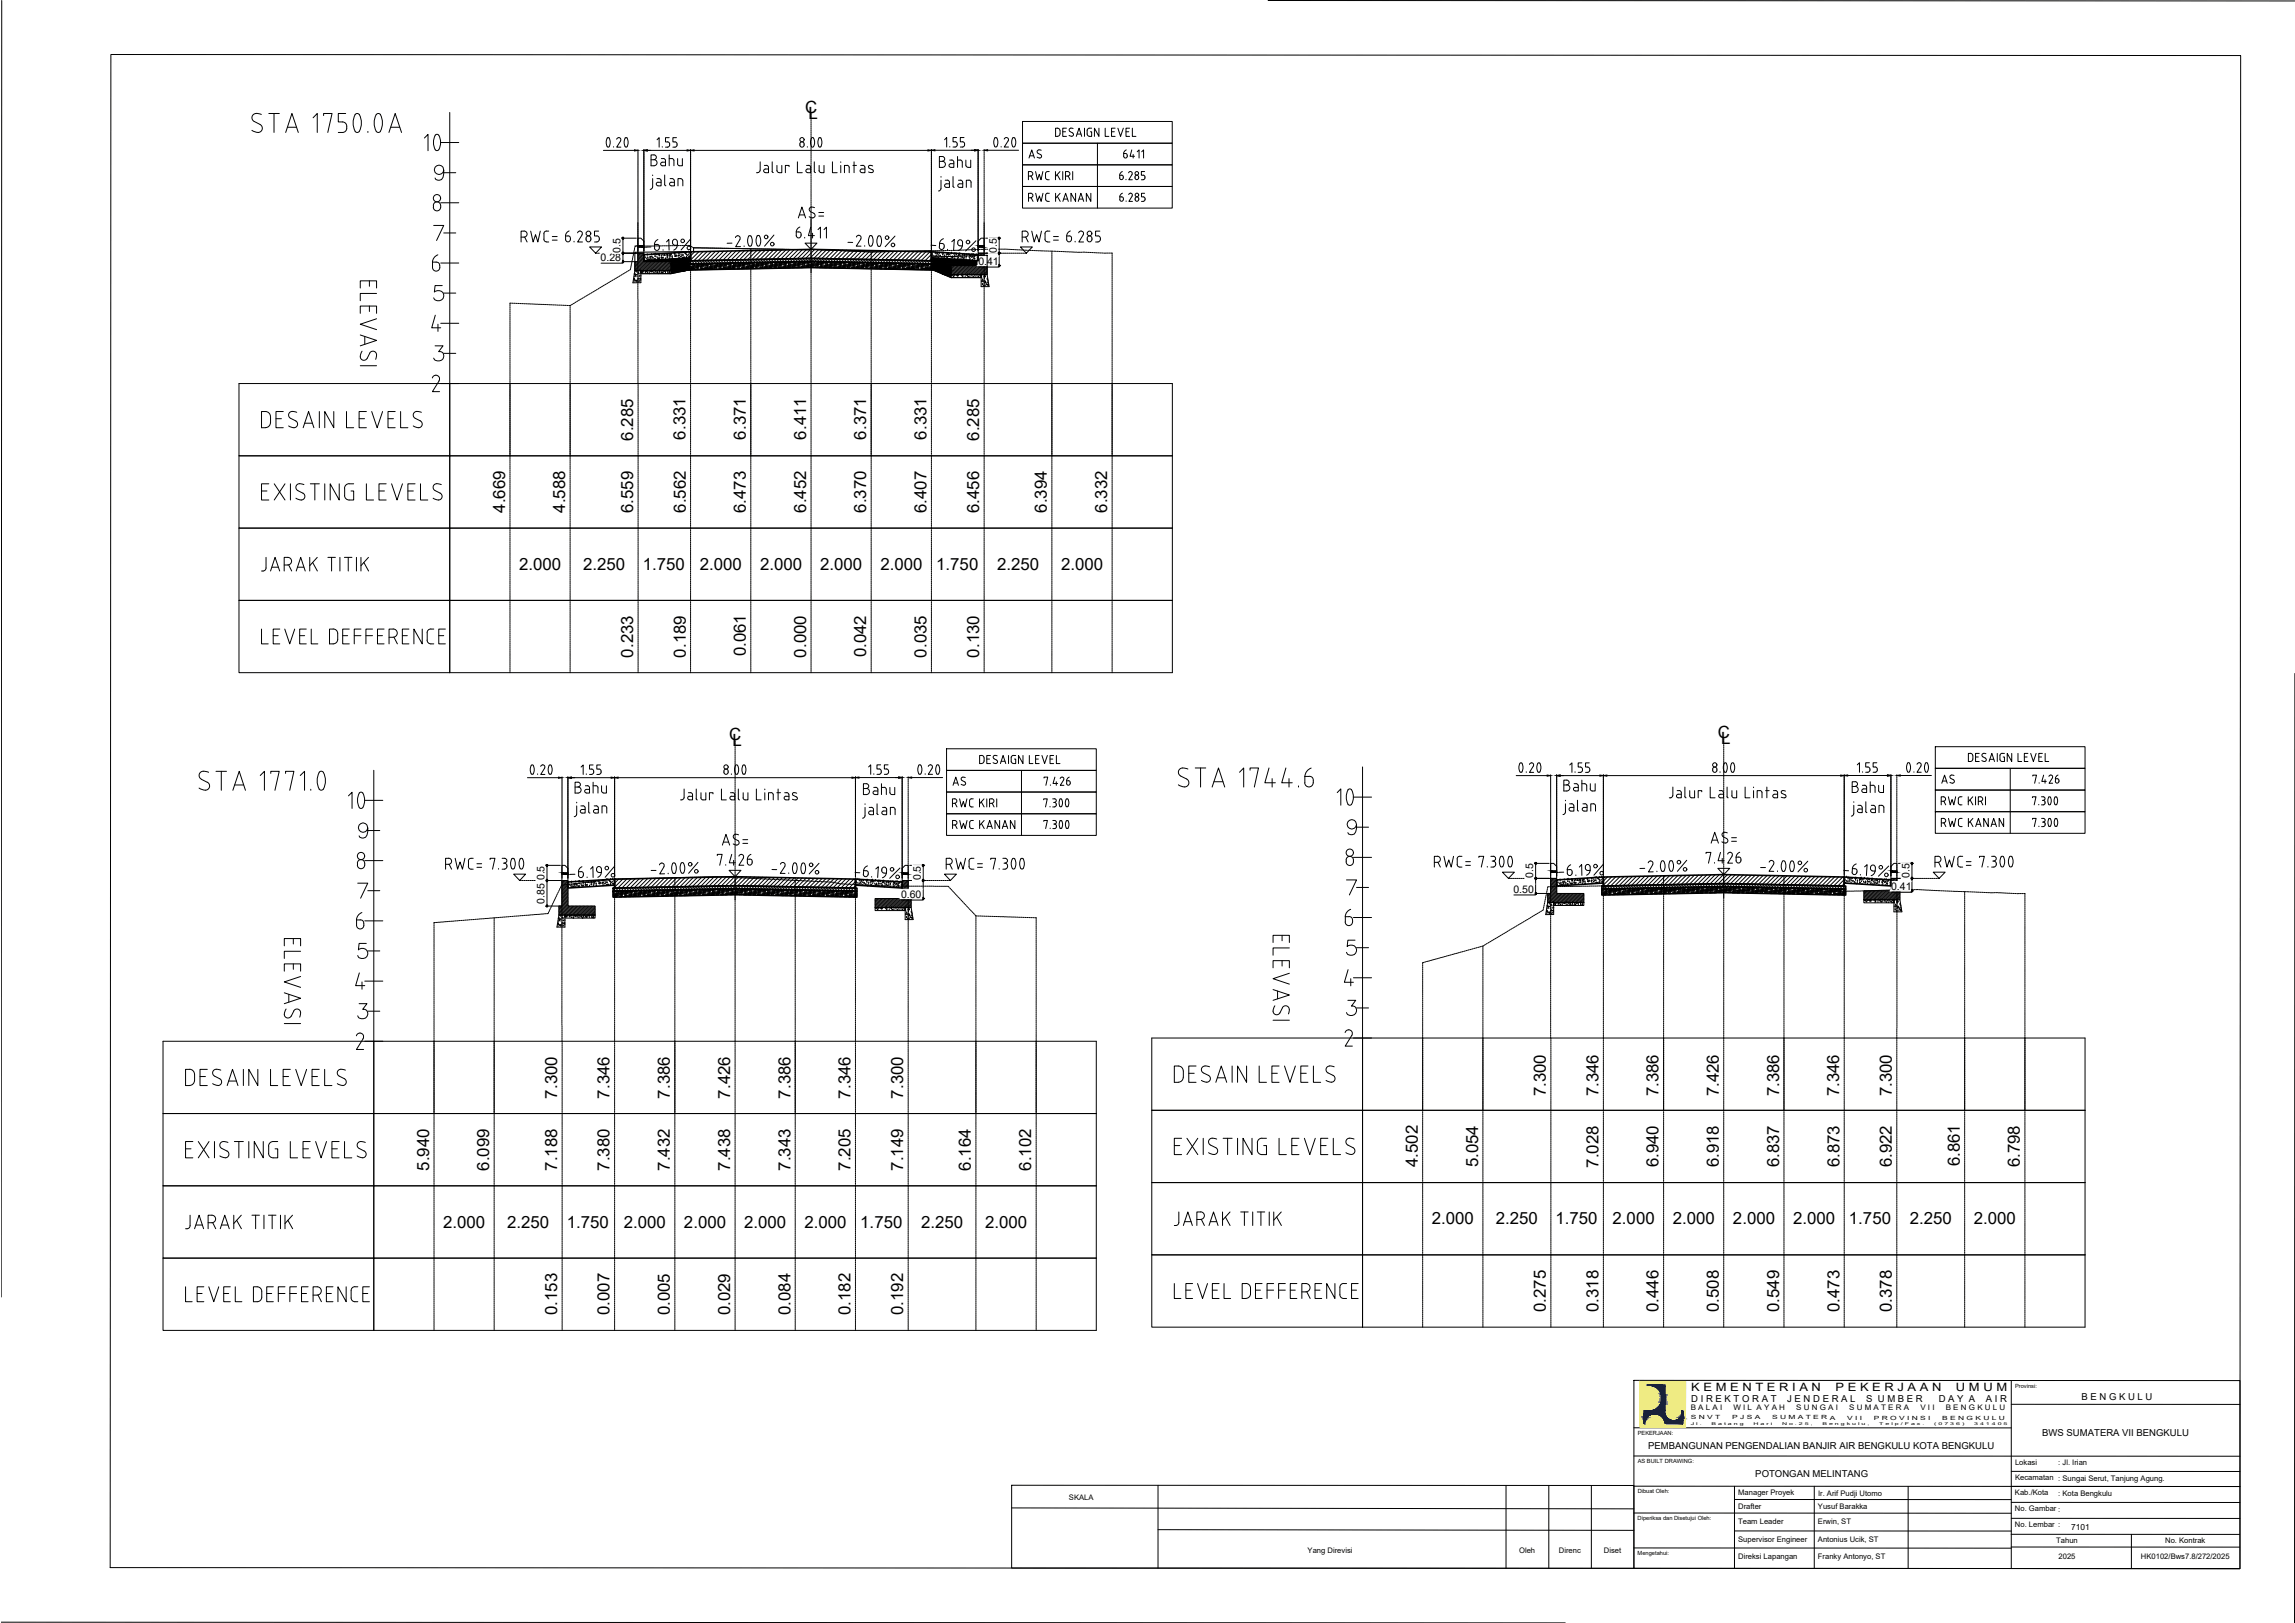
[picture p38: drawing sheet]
<svg xmlns="http://www.w3.org/2000/svg" width="420mm" height="297mm" viewBox="0 0 420 297" stroke-linecap="round" stroke-linejoin="round" font-family="sans-serif">
<defs><g id="words">
<g font-size="9.7">
<text x="241.3" y="149.9">10</text>
<text x="60.3" y="150.6">10</text>
</g>
<text font-size="9.3" x="74.1" y="30">10</text>
<g font-size="6.6">
<text x="107.6" y="28.9">0.20</text>
<text x="178.5" y="28.9">0.20</text>
<text x="93.8" y="143.6">0.20</text>
<text x="164.7" y="143.6">0.20</text>
<text x="274.8" y="143.2">0.20</text>
<text x="345.7" y="143.2">0.20</text>
</g>
<g font-size="6.2">
<text x="187.3" y="31">AS</text>
<text x="46.9" y="119.2">LEVEL DEFFERENCE</text>
<text x="354.5" y="145.3">AS</text>
<text x="64.2" y="171.1">6</text>
<text x="33.2" y="239.5">LEVEL DEFFERENCE</text>
<text x="214.1" y="238.8">LEVEL DEFFERENCE</text>
</g>
<text font-size="5.7" x="173.6" y="145.7">AS</text>
<g font-size="3.1">
<text x="147.4" y="20.7">C</text>
<text x="148" y="21.8">L</text>
<text x="115.9" y="80.7" transform="rotate(-90 115.9 80.7)">6.285</text>
<text x="125.5" y="80.4" transform="rotate(-90 125.5 80.4)">6.331</text>
<text x="136.5" y="80.4" transform="rotate(-90 136.5 80.4)">6.371</text>
<text x="147.6" y="80.4" transform="rotate(-90 147.6 80.4)">6.411</text>
<text x="158.6" y="80.4" transform="rotate(-90 158.6 80.4)">6.371</text>
<text x="169.6" y="80.4" transform="rotate(-90 169.6 80.4)">6.331</text>
<text x="179.3" y="80.7" transform="rotate(-90 179.3 80.7)">6.285</text>
<text x="92.5" y="93.8" transform="rotate(-90 92.5 93.8)">4.669</text>
<text x="103.5" y="93.8" transform="rotate(-90 103.5 93.8)">4.588</text>
<text x="115.9" y="93.9" transform="rotate(-90 115.9 93.9)">6.559</text>
<text x="125.5" y="93.9" transform="rotate(-90 125.5 93.9)">6.562</text>
<text x="136.5" y="93.9" transform="rotate(-90 136.5 93.9)">6.473</text>
<text x="147.6" y="93.9" transform="rotate(-90 147.6 93.9)">6.452</text>
<text x="158.6" y="93.9" transform="rotate(-90 158.6 93.9)">6.370</text>
<text x="169.6" y="93.9" transform="rotate(-90 169.6 93.9)">6.407</text>
<text x="179.3" y="93.9" transform="rotate(-90 179.3 93.9)">6.456</text>
<text x="191.7" y="93.9" transform="rotate(-90 191.7 93.9)">6.394</text>
<text x="202.7" y="93.9" transform="rotate(-90 202.7 93.9)">6.332</text>
<text x="95" y="104.3">2.000</text>
<text x="106.8" y="104.3">2.250</text>
<text x="117.7" y="104.3">1.750</text>
<text x="128.1" y="104.3">2.000</text>
<text x="139.1" y="104.3">2.000</text>
<text x="150.2" y="104.3">2.000</text>
<text x="161.2" y="104.3">2.000</text>
<text x="171.4" y="104.3">1.750</text>
<text x="182.5" y="104.3">2.250</text>
<text x="194.3" y="104.3">2.000</text>
<text x="115.9" y="120.3" transform="rotate(-90 115.9 120.3)">0.233</text>
<text x="125.5" y="120.3" transform="rotate(-90 125.5 120.3)">0.189</text>
<text x="136.5" y="120.1" transform="rotate(-90 136.5 120.1)">0.061</text>
<text x="147.6" y="120.3" transform="rotate(-90 147.6 120.3)">0.000</text>
<text x="158.6" y="120.3" transform="rotate(-90 158.6 120.3)">0.042</text>
<text x="169.6" y="120.3" transform="rotate(-90 169.6 120.3)">0.035</text>
<text x="179.3" y="120.3" transform="rotate(-90 179.3 120.3)">0.130</text>
<text x="133.5" y="135.5">C</text>
<text x="134.1" y="136.6">L</text>
<text x="314.5" y="135.2">C</text>
<text x="315.1" y="136.2">L</text>
<text x="102" y="201" transform="rotate(-90 102 201)">7.300</text>
<text x="111.6" y="201" transform="rotate(-90 111.6 201)">7.346</text>
<text x="122.6" y="201" transform="rotate(-90 122.6 201)">7.386</text>
<text x="133.7" y="201" transform="rotate(-90 133.7 201)">7.426</text>
<text x="144.7" y="201" transform="rotate(-90 144.7 201)">7.386</text>
<text x="155.7" y="201" transform="rotate(-90 155.7 201)">7.346</text>
<text x="165.4" y="201" transform="rotate(-90 165.4 201)">7.300</text>
<text x="283" y="200.7" transform="rotate(-90 283 200.7)">7.300</text>
<text x="292.6" y="200.7" transform="rotate(-90 292.6 200.7)">7.346</text>
<text x="303.7" y="200.7" transform="rotate(-90 303.7 200.7)">7.386</text>
<text x="314.7" y="200.7" transform="rotate(-90 314.7 200.7)">7.426</text>
<text x="325.7" y="200.7" transform="rotate(-90 325.7 200.7)">7.386</text>
<text x="336.7" y="200.7" transform="rotate(-90 336.7 200.7)">7.346</text>
<text x="346.4" y="200.7" transform="rotate(-90 346.4 200.7)">7.300</text>
<text x="78.5" y="214.3" transform="rotate(-90 78.5 214.3)">5.940</text>
<text x="89.6" y="214.3" transform="rotate(-90 89.6 214.3)">6.099</text>
<text x="102" y="214.3" transform="rotate(-90 102 214.3)">7.188</text>
<text x="111.6" y="214.3" transform="rotate(-90 111.6 214.3)">7.380</text>
<text x="122.6" y="214.3" transform="rotate(-90 122.6 214.3)">7.432</text>
<text x="133.7" y="214.3" transform="rotate(-90 133.7 214.3)">7.438</text>
<text x="144.7" y="214.3" transform="rotate(-90 144.7 214.3)">7.343</text>
<text x="155.7" y="214.3" transform="rotate(-90 155.7 214.3)">7.205</text>
<text x="165.4" y="214.3" transform="rotate(-90 165.4 214.3)">7.149</text>
<text x="177.8" y="214.3" transform="rotate(-90 177.8 214.3)">6.164</text>
<text x="188.8" y="214.3" transform="rotate(-90 188.8 214.3)">6.102</text>
<text x="259.6" y="213.6" transform="rotate(-90 259.6 213.6)">4.502</text>
<text x="270.6" y="213.7" transform="rotate(-90 270.6 213.7)">5.054</text>
<text x="292.6" y="213.7" transform="rotate(-90 292.6 213.7)">7.028</text>
<text x="303.7" y="213.7" transform="rotate(-90 303.7 213.7)">6.940</text>
<text x="314.7" y="213.7" transform="rotate(-90 314.7 213.7)">6.918</text>
<text x="325.7" y="213.7" transform="rotate(-90 325.7 213.7)">6.837</text>
<text x="336.7" y="213.7" transform="rotate(-90 336.7 213.7)">6.873</text>
<text x="346.4" y="213.6" transform="rotate(-90 346.4 213.6)">6.922</text>
<text x="358.8" y="213.5" transform="rotate(-90 358.8 213.5)">6.861</text>
<text x="369.8" y="213.7" transform="rotate(-90 369.8 213.7)">6.798</text>
<text x="81.1" y="224.7">2.000</text>
<text x="92.9" y="224.7">2.250</text>
<text x="103.8" y="224.7">1.750</text>
<text x="114.2" y="224.7">2.000</text>
<text x="125.2" y="224.7">2.000</text>
<text x="136.2" y="224.7">2.000</text>
<text x="147.3" y="224.7">2.000</text>
<text x="157.5" y="224.7">1.750</text>
<text x="168.6" y="224.7">2.250</text>
<text x="180.3" y="224.7">2.000</text>
<text x="262.1" y="224.1">2.000</text>
<text x="273.9" y="224.1">2.250</text>
<text x="284.8" y="224.1">1.750</text>
<text x="295.2" y="224.1">2.000</text>
<text x="306.2" y="224.1">2.000</text>
<text x="317.3" y="224.1">2.000</text>
<text x="328.3" y="224.1">2.000</text>
<text x="338.5" y="224.1">1.750</text>
<text x="349.7" y="224.1">2.250</text>
<text x="361.4" y="224.1">2.000</text>
<text x="102" y="240.7" transform="rotate(-90 102 240.7)">0.153</text>
<text x="111.6" y="240.7" transform="rotate(-90 111.6 240.7)">0.007</text>
<text x="122.6" y="240.7" transform="rotate(-90 122.6 240.7)">0.005</text>
<text x="133.7" y="240.7" transform="rotate(-90 133.7 240.7)">0.029</text>
<text x="144.7" y="240.7" transform="rotate(-90 144.7 240.7)">0.084</text>
<text x="155.7" y="240.7" transform="rotate(-90 155.7 240.7)">0.182</text>
<text x="165.4" y="240.7" transform="rotate(-90 165.4 240.7)">0.192</text>
<text x="283" y="240.1" transform="rotate(-90 283 240.1)">0.275</text>
<text x="292.6" y="240.1" transform="rotate(-90 292.6 240.1)">0.318</text>
<text x="303.7" y="240.1" transform="rotate(-90 303.7 240.1)">0.446</text>
<text x="314.7" y="240.1" transform="rotate(-90 314.7 240.1)">0.508</text>
<text x="325.7" y="240.1" transform="rotate(-90 325.7 240.1)">0.549</text>
<text x="336.7" y="240.1" transform="rotate(-90 336.7 240.1)">0.473</text>
<text x="346.4" y="240.1" transform="rotate(-90 346.4 240.1)">0.378</text>
</g>
<g font-size="2.1">
<text x="309.6" y="254.6">K E M E N T E R I A N</text>
<text x="336" y="254.6">P E K E R J A A N</text>
<text x="358.1" y="254.6">U M U M</text>
</g>
<g font-size="1.9">
<text x="110" y="47.7">0.28</text>
<text x="113.6" y="46.3" transform="rotate(-90 113.6 46.3)">0.5</text>
<text x="182.5" y="46.3" transform="rotate(-90 182.5 46.3)">0.5</text>
<text x="179.1" y="48.4">0.41</text>
<text x="99.7" y="161.1" transform="rotate(-90 99.7 161.1)">0.5</text>
<text x="168.6" y="161.1" transform="rotate(-90 168.6 161.1)">0.5</text>
<text x="280.7" y="160.7" transform="rotate(-90 280.7 160.7)">0.5</text>
<text x="349.6" y="160.7" transform="rotate(-90 349.6 160.7)">0.5</text>
<text x="99.7" y="165.4" transform="rotate(-90 99.7 165.4)">0.85</text>
<text x="165" y="164.3">0.60</text>
<text x="277.1" y="163.4">0.50</text>
<text x="346.2" y="162.9">0.41</text>
</g>
<g font-size="1.7">
<text x="309.6" y="256.5">D I R E K T O R A T</text>
<text x="327.2" y="256.5">J E N D E R A L</text>
<text x="341.6" y="256.5">S U M B E R</text>
<text x="354.9" y="256.5">D A Y A</text>
<text x="363.6" y="256.5">A I R</text>
<text x="381.1" y="256.3">B E N G K U L U</text>
<text x="373.9" y="262.8">BWS SUMATERA VII BENGKULU</text>
<text x="301.8" y="265.2">PEMBANGUNAN PENGENDALIAN BANJIR AIR BENGKULU KOTA BENGKULU</text>
<text x="321.4" y="270.3">POTONGAN MELINTANG</text>
</g>
<text font-size="1.5" x="379.2" y="280">7101</text>
<g font-size="1.4">
<text x="309.5" y="258.1">B A L A I</text>
<text x="317.3" y="258.1">W I L A Y A H</text>
<text x="328.8" y="258.1">S U N G A I</text>
<text x="338.5" y="258.1">S U M A T E R A</text>
<text x="351.6" y="258.1">V I I</text>
<text x="356.2" y="258.1">B E N G K U L U</text>
<text x="368.9" y="268.1">Lokasi</text>
<text x="376.8" y="268.2">: Jl. Irian</text>
<text x="195.7" y="274.5">SKALA</text>
<text x="318.2" y="273.7">Manager Proyek</text>
<text x="332.8" y="273.7">Ir. Arif Pudji Utomo</text>
<text x="368.9" y="273.7">Kab./Kota</text>
<text x="368.9" y="270.9">Kecamatan : Sungai Serut, Tanjung Agung.</text>
<text x="376.8" y="273.7">: Kota Bengkulu</text>
<text x="318.2" y="276.1">Drafter</text>
<text x="318.2" y="278.9">Team Leader</text>
<text x="332.8" y="276.1">Yusuf Barakka</text>
<text x="332.8" y="279">Erwin, ST</text>
<text x="368.9" y="276.6">No. Gambar :</text>
<text x="368.9" y="279.5">No. Lembar :</text>
<text x="239.4" y="284.1">Yang Direvisi</text>
<text x="278.1" y="284.2">Oleh</text>
<text x="285.4" y="284.2">Direnc</text>
<text x="293.6" y="284.2">Diset</text>
<text x="318.2" y="282.2">Supervisor Engineer</text>
<text x="318.2" y="285.3">Direksi Lapangan</text>
<text x="332.8" y="282.2">Antonius Ucik, ST</text>
<text x="332.8" y="285.4">Franky Antonyo, ST</text>
<text x="376.4" y="282.4">Tahun</text>
<text x="376.9" y="285.4">2025</text>
<text x="392" y="285.4">HK0102/Bws7.8/272/2025</text>
<text x="396.4" y="282.4">No. Kontrak</text>
</g>
<g font-size="1">
<text x="368.9" y="253.9">Provinsi:</text>
<text x="299.8" y="262.6">PEKERJAAN:</text>
<text x="309.6" y="259.8">S N V T</text>
<text x="317.1" y="259.8">P J S A</text>
<text x="324.4" y="259.8">S U M A T E R A</text>
<text x="338.2" y="259.8">V I I</text>
<text x="343" y="259.8">P R O V I N S I</text>
<text x="355.6" y="259.8">B E N G K U L U</text>
<text x="299.8" y="267.7">AS BUILT DRAWING:</text>
<text x="299.8" y="273.3">Dibuat Oleh:</text>
<text x="299.8" y="278.2">Diperiksa dan Disetujui Oleh:</text>
<text x="299.8" y="284.6">Mengetahui:</text>
</g>
<g font-size=".7">
<text x="309.5" y="260.9">J l .</text>
<text x="313.3" y="260.9">B a t a n g</text>
<text x="321" y="260.9">H a r i</text>
<text x="326.2" y="260.9">N o . 2 5 ,</text>
<text x="333.6" y="260.9">B e n g k u l u ,</text>
<text x="344.1" y="260.9">T e l p / F a x .</text>
<text x="354.1" y="260.9">( 0 7 3 6 )</text>
<text x="361.4" y="260.9">3 4 1 4 0 5</text>
</g>
</g></defs>
<!-- layer: C-SECTIONVIEWS_Text (Titles) -->
<g fill="none" stroke="#000" stroke-width=".18">
<path d="M46.9 20.8l.9 .1M46.9 20.8a.77 .77 0 0 0-.8 .6 .77 .77 0 0 0 .4 .8l1.1 .6M47.6 22.8a.82 .82 0 0 1 .3 1.2 .82 .82 0 0 1-1.2 .1l-.6-.2M49.2 20.8h1.9M50.2 20.8v3.4M52.3 24.2l1.1-3.4 1.2 3.4M52.6 23.3h1.7M57.3 21.6l.8-.8v3.4M59.2 21.2v-.4h1.6l-.8 3.4M63.3 20.8h-1.4v1.5h.8a.77 .77 0 0 1 .8 .8M63.5 23.1a.88 .88 0 0 1-.8 1.1h-.8M65 21l.5-.2a2.65 2.65 0 0 1 0 3.4l-.5-.2"/>
<path d="M65 21a3.2 3.2 0 0 0 0 3M67.4 24.1v.1M69.6 21a3.2 3.2 0 0 1 0 3M69.7 21l-.6-.2a2.65 2.65 0 0 0 0 3.4l.6-.2M79.3 37.6a.67 .67 0 0 1 .7-.7 .67 .67 0 0 1 .7 .7M79.3 37.9a.67 .67 0 0 0 .7 .7 .67 .67 0 0 0 .7-.7M79.4 37.6v.3M80.7 37.6v.3M66 52.7v-1.3h2.9v1.3M66 57.3v-1.3h2.9v1.3M67.6 51.4v1M67.6 56v1"/>
<path d="M68.9 53.7h-2.9v1.3M68.9 58.3l-2.9 1 2.9 1M79.2 48v1a.7 .7 0 0 0 .9 .6 .7 .7 0 0 0 .4-1M79.2 48h.7M79.4 41.3h1.8l-1.3 2.7M79.7 57.7l-.7 2.3h1.7M79.8 48l.5 .1 .2 .5M80.2 46.6a1.51 1.51 0 0 0-1 1.4M80.2 59.3v1.3M81 52.3h-1.3l-.2 1.2a.98 .98 0 0 1 1.5-.1 .98 .98 0 0 1-.2 1.5 .98 .98 0 0 1-1.4-.4M49.5 76.2a.9 .9 0 0 0-.9-.9h-.7v3a1.29 1.29 0 0 0 1.5-.6l.1-1.5M50.5 76.6h1"/>
<path d="M51.9 75.3h-1.4v3h1.4M53.2 76.6l.9 .4M54.1 77a.71 .71 0 0 1 .2 1 .71 .71 0 0 1-1 .2l-.5-.2M54.3 75.5l-.2-.1a.73 .73 0 0 0-1.1 .1 .73 .73 0 0 0 .2 1.1M55.5 78.3l1-3 1 3M55.8 77.5h1.4M58.5 75.3v3M61.1 75.3v3l-1.6-3v3M63.4 75.3v3h1.3M65.7 76.6h1M66 61.3l2.9 1-2.9 1M66 66.9h2.9"/>
<path d="M66.3 64.3l-.2 .4a.72 .72 0 0 0 .1 1.1 .72 .72 0 0 0 1-.2l.5-.9M66.8 61.6v1.4M67.1 75.3h-1.4v3h1.4M67.7 64.6a.73 .73 0 0 1 1-.2 .73 .73 0 0 1 .2 1.1l-.1 .3M68.1 75.3l.9 3 1-3M71 76.6h1M72.3 75.3h-1.3v3h1.3M73.3 75.3v3h1.4M75.7 78l.9 .3M76.9 77a.67 .67 0 0 1 .4 .8 .67 .67 0 0 1-.7 .5M77.1 75.5l-.2-.1a.73 .73 0 0 0-1.1 .1 .73 .73 0 0 0 .2 1.1l1 .4M79.1 69.2a.67 .67 0 0 1 1-.5 .67 .67 0 0 1 .3 1l-1.2 2h1.3"/>
<path d="M79.7 63.3h1.4l-.8 1.1a.88 .88 0 0 1 1 1 .88 .88 0 0 1-1.2 .6l-.4-.1-.3-.4M47.9 89.9h1M49.2 88.5h-1.3v3h1.3M50.2 88.5l2 3M52.2 88.5l-2 3M53.2 88.5v3M55.6 88.7l-.2-.1a.73 .73 0 0 0-1.1 .2 .73 .73 0 0 0 .2 1l1 .5a.71 .71 0 0 1 .2 1 .71 .71 0 0 1-1.1 .1l-.4-.2M56.8 88.5h1.7M57.6 88.5v3M59.5 88.5v3M62.1 88.5v3l-1.6-3v3M63.1 90.7a.84 .84 0 0 0 .8 .8"/>
<path d="M63.1 89.4v1.3M63.9 88.5a.84 .84 0 0 0-.8 .9M63.9 88.5h.8M64.3 89.9h.4v1.6h-.8M67.1 88.5v3h1.3M69.4 89.9h1M70.7 88.5h-1.3v3h1.3M71.7 88.5l1 3 1-3M74.7 89.9h1M76 88.5h-1.3v3h1.3M77 88.5v3h1.3M79.7 89.8l.9 .4a.71 .71 0 0 1 .2 1.1 .71 .71 0 0 1-1 .1l-.5-.2"/>
<path d="M80.8 88.7l-.3-.1a.73 .73 0 0 0-1 .1 .73 .73 0 0 0 .2 1.1M48.7 102v1.9a.63 .63 0 0 1-.8 .6M49.5 104.5l.9-2.5 .8 2.5M49.8 103.8h1.1M52 103.4h.7M52.7 102a.69 .69 0 0 1 .7 .7 .69 .69 0 0 1-.7 .7M52.7 102h-.7v2.5M52.9 103.4l.5 1.1M54.2 104.5l.9-2.5 .8 2.5M54.5 103.8h1.1M56.7 102v2.5M57.2 102.9l.9 1.6"/>
<path d="M58.1 102l-1.4 1.5M60 102h1.4M60.7 102v2.5M62.2 102v2.5M63.1 102h1.3M63.8 102v2.5M65.3 102v2.5M66.1 102v2.5M66.6 102.9l.9 1.6M67.5 102l-1.4 1.5M38.2 141.3l-.3-.1a.87 .87 0 0 0-1.2 .1 .87 .87 0 0 0 0 1.2l1.3 .7a.82 .82 0 0 1 .2 1.2 .82 .82 0 0 1-1.2 .1l-.6-.3M39.5 141.2h2"/>
<path d="M40.5 141.2v3.4M42.6 144.6l1.2-3.4 1.1 3.4M43 143.7h1.6M47.6 141.9l.8-.7v3.4M49.6 141.5v-.3h1.5l-.8 3.4M52.3 141.5v-.3h1.5l-.8 3.4M55 141.9l.8-.7v3.4M56.9 144.4v.2M65.4 158a.71 .71 0 0 1 .9-.7 .71 .71 0 0 1 .5 1 .68 .68 0 0 1-.7 .7 .68 .68 0 0 1-.7-.7M65.4 158v.3M217.5 140.7l-.3-.1a.87 .87 0 0 0-1.2 .1 .87 .87 0 0 0-.1 1.2 3.3 3.3 0 0 1 1.7 1 .85 .85 0 0 1-.3 1 .85 .85 0 0 1-1 0l-.6-.3M218.8 140.6h1.9"/>
<path d="M219.8 140.6v3.4M221.9 144l1.2-3.4 1.1 3.4M222.3 143.1h1.6M226.9 141.3l.8-.7v3.4M228.9 141v-.4h1.5l-.8 3.4M232.3 140.6l-.7 2.7h1.9M232.9 142.5v1.5M235.4 140.6l-.7 2.7h1.9M236 142.5v1.5M237.7 143.8v.2M246.6 156.9a.8 .8 0 0 1 1.2 .5 .8 .8 0 0 1-.7 1 .86 .86 0 0 1-.7-.6 .86 .86 0 0 1 .2-.9zM52 173.1v-1.3h3v1.3"/>
<path d="M52 177.7v-1.3h3v1.3M53.7 171.8v1M53.7 176.4v1M55 174.1h-3v1.3M55 178.7l-3 1 3 1M65.5 161.6h1.8l-1.3 2.8M65.8 178.1l-.7 2.3h1.7M66.3 179.7v1.3M67.1 172.7h-1.4l-.1 1.1a.97 .97 0 0 1 1.5 0 .97 .97 0 0 1-.2 1.5 .97 .97 0 0 1-1.4-.4M233.1 172.5v-1.3h3v1.3M233.1 177.1v-1.3h3v1.3M234.7 171.2v1"/>
<path d="M234.7 175.8v1M236.1 173.5h-3v1.3M236.1 178.1l-3 1 3 1M246.5 161h1.8l-1.3 2.8M246.8 177.5l-.7 2.3h1.7M246.9 167.8a.81 .81 0 0 1 .7 .9 .81 .81 0 0 1-.9 .7l-.4-.4v-1.2h.7M247.3 166.4a1.51 1.51 0 0 0-1 1.4M247.3 179.1v1.3M248.1 172.1h-1.3l-.2 1.1a.98 .98 0 0 1 1.5 0 .98 .98 0 0 1-.2 1.5 .98 .98 0 0 1-1.4-.4M35.6 196.6a.9 .9 0 0 0-.9-.9h-.7v3h.7M35.6 196.6v1.2a.9 .9 0 0 1-.9 .9M36.6 197h1"/>
<path d="M38 195.7h-1.4v3h1.4M38.9 198.3l1 .4M39.3 197l.9 .4M40.2 197.4a.67 .67 0 0 1 .4 .8 .67 .67 0 0 1-.7 .5M40.4 195.9l-.2-.1a.73 .73 0 0 0-1.1 .1 .73 .73 0 0 0 .2 1.1M41.6 198.7l1-3 1 3M41.9 197.9h1.4M44.6 195.7v3M47.2 195.7v3l-1.6-3v3M49.5 195.7v3h1.3M51.8 197h1M52 181.7l3 1-3 1"/>
<path d="M52 187.3h3M52.4 184.7a.9 .9 0 0 0-.4 1 .9 .9 0 0 0 .9 .6l.4-.3 .5-1a.73 .73 0 0 1 1-.2 .73 .73 0 0 1 .2 1.1l-.1 .3M52.9 182v1.4M53.1 195.7h-1.3v3h1.3M54.1 195.7l1 3 1-3M57.1 197h1M58.4 195.7h-1.3v3h1.3M59.4 195.7v3h1.4M61.7 198.3l1 .4M63 197.4a.67 .67 0 0 1 .4 .8 .67 .67 0 0 1-.7 .5M63.2 195.9l-.2-.1a.73 .73 0 0 0-1.1 .1 .73 .73 0 0 0 .2 1.1l1 .4M65.2 189.6a.67 .67 0 0 1 1-.5 .67 .67 0 0 1 .3 1"/>
<path d="M65.7 183.7h1.5l-.8 1a.89 .89 0 0 1 1 1 .89 .89 0 0 1-1.3 .7l-.4-.1-.2-.4M66.5 190.1l-1.2 2h1.3M216.6 196a.9 .9 0 0 0-.9-.9h-.7v3h.7M216.6 196v1.2a.9 .9 0 0 1-.9 .9M217.6 196.4h1M219 195.1h-1.4v3h1.4M220.3 196.4l.9 .4a.71 .71 0 0 1 .2 1 .71 .71 0 0 1-1 .2l-.5-.3M220.6 195.1a.67 .67 0 0 0-.6 .5 .67 .67 0 0 0 .3 .8M220.6 195.1l.8 .1M222.6 198.1l1-3 1 3M222.9 197.3h1.4M225.6 195.1v3"/>
<path d="M228.2 195.1v3l-1.6-3v3M230.5 195.1v3h1.4M232.9 196.4h.9M233.1 181.1l3 1-3 1M233.1 186.7h3M233.4 184.1a.9 .9 0 0 0-.3 1 .9 .9 0 0 0 .8 .6l.4-.3 .5-.9M233.9 181.4v1.4M234.2 195.1h-1.3v3h1.3M234.8 184.4a.74 .74 0 0 1 1-.2 .74 .74 0 0 1 .2 1.1l-.1 .3M235.2 195.1l1 3 1-3M238.1 196.4h1M239.5 195.1h-1.4v3h1.4"/>
<path d="M240.5 195.1v3h1.3M243.4 195.1a.67 .67 0 0 0-.6 .5 .67 .67 0 0 0 .3 .8l1 .4a.71 .71 0 0 1 .2 1 .71 .71 0 0 1-1.1 .2l-.4-.3M243.4 195.1l.9 .1M246.3 189a.67 .67 0 0 1 .9-.5 .67 .67 0 0 1 .3 1l-1.2 2h1.3M246.8 183.1h1.4l-.8 1a.89 .89 0 0 1 1 1.1 .89 .89 0 0 1-1.2 .7l-.4-.2-.3-.4M34 210.3h1M35.3 208.9h-1.3v3h1.3M36.3 208.9l2 3M38.3 208.9l-2 3M39.3 208.9v3M40.2 211.6l1 .3M41.5 210.6a.67 .67 0 0 1 .4 .8 .67 .67 0 0 1-.7 .5"/>
<path d="M41.7 209.1l-.2-.1a.73 .73 0 0 0-1.1 .1 .73 .73 0 0 0 .2 1.1l1 .5M42.9 208.9h1.7M43.7 208.9v3M45.6 208.9v3M48.2 208.9v3l-1.7-3v3M49.2 209.8v1.3M50.4 210.3h.4v1.6h-.8a.84 .84 0 0 1-.8-.8M50.8 208.9h-.8a.84 .84 0 0 0-.8 .9M53.1 208.9v3h1.4M55.5 210.3h1M56.8 208.9h-1.3v3h1.3M57.8 208.9l1 3 1-3"/>
<path d="M60.8 210.3h1M62.1 208.9h-1.3v3h1.3M63.1 208.9v3h1.3M65.4 211.6l1 .3M66.7 210.6a.67 .67 0 0 1 .3 .8 .67 .67 0 0 1-.6 .5M66.9 209.1l-.3-.1a.73 .73 0 0 0-1 .1 .73 .73 0 0 0 .1 1.1l1 .5M215 209.7h1M216.3 208.3h-1.3v3h1.3M217.3 208.3l2 3M219.3 208.3l-2 3M220.3 208.3v3M221.3 211l.9 .3"/>
<path d="M221.6 209.6l1 .4a.67 .67 0 0 1 .3 .8 .67 .67 0 0 1-.6 .5M222.7 208.5l-.2-.1a.73 .73 0 0 0-1.1 .1 .73 .73 0 0 0 .2 1.1M223.9 208.3h1.7M224.7 208.3v3M226.6 208.3v3M229.2 208.3v3l-1.6-3v3M230.2 209.2v1.3M231 208.3a.84 .84 0 0 0-.8 .8M231 208.3h.9M231.4 209.7h.5v1.6h-.9a.84 .84 0 0 1-.8-.8M234.2 208.3v3h1.3M236.5 209.7h1"/>
<path d="M237.8 208.3h-1.3v3h1.3M238.8 208.3l1 3 1-3M241.8 209.7h1M243.1 208.3h-1.3v3h1.3M244.1 208.3v3h1.3M246.4 211l1 .3M247.9 208.5l-.3-.1a.73 .73 0 0 0-1 .1 .73 .73 0 0 0 .2 1.1l.9 .4a.66 .66 0 0 1 .3 .8 .66 .66 0 0 1-.6 .5M34.8 222.4v1.9a.63 .63 0 0 1-.8 .6M35.6 224.9l.8-2.5 .9 2.5M35.9 224.2h1.1M38.1 223.8h.7M38.8 222.4a.69 .69 0 0 1 .7 .7 .69 .69 0 0 1-.7 .7"/>
<path d="M38.8 222.4h-.7v2.5M38.9 223.8l.6 1.1M40.3 224.9l.8-2.5 .9 2.5M40.6 224.2h1.1M42.8 222.4v2.5M43.3 223.3l.9 1.6M44.2 222.4l-1.4 1.5M46.1 222.4h1.4M46.8 222.4v2.5M48.3 222.4v2.5M49.1 222.4h1.4M49.8 222.4v2.5"/>
<path d="M51.4 222.4v2.5M52.2 222.4v2.5M52.7 223.3l.9 1.6M53.6 222.4l-1.4 1.5M215.8 221.8v1.9a.63 .63 0 0 1-.8 .6M216.6 224.3l.9-2.5 .8 2.5M216.9 223.6h1.2M219.1 223.2h.7a.68 .68 0 0 0 .7-.7 .68 .68 0 0 0-.7-.7h-.7v2.5M219.9 223.2l.6 1.1M221.3 224.3l.9-2.5 .8 2.5M221.6 223.6h1.1M223.8 221.8v2.5"/>
<path d="M224.3 222.7l.9 1.6M225.2 221.8l-1.4 1.5M227.1 221.8h1.4M227.8 221.8v2.5M229.3 221.8v2.5M230.2 221.8h1.3M230.8 221.8v2.5M232.4 221.8v2.5M233.2 221.8v2.5M233.7 222.7l.9 1.6M234.6 221.8l-1.4 1.5"/>
<circle cx="80" cy="36.3" r=".67"/>
<circle cx="66.1" cy="156.7" r=".67"/>
<circle cx="247.1" cy="156.1" r=".67"/>
</g>
<!-- layer: C-SECTIONVIEWS_Grid -->
<g fill="none" stroke="#000" stroke-width=".18">
<path d="M80.7 37.1h3.3M82.3 20.6v102.5M80.7 59.2h3.3M80.7 48.1h3.3M81.2 53.6h2.2M81.2 42.6h2.2M81.2 64.7h2.2M84 70.2h-40.2v13.2h38.5v-13.2h132.3v52.9h-132.3M43.8 83.4h170.8h-132.3v13.3h-38.5zM43.8 96.7h170.8h-132.3v13.2h-38.5zM43.8 109.9h170.8h-132.3v13.2h-38.5zM66.8 157.5h3.3"/>
<path d="M68.4 141v102.5M247.8 156.9h3.3M249.4 140.4v102.5M66.8 179.6h3.3M67.3 174h2.2M67.3 163h2.2M247.8 179h3.3M247.8 167.9h3.3M248.3 173.4h2.2M248.3 162.4h2.2M67.3 185.1h2.2M70.1 190.6h-40.3v13.2h38.6v-13.2h132.3v52.9h-132.3"/>
<path d="M248.3 184.5h2.2M251.1 190h-40.2v13.2h38.5v-13.2h132.3v52.9h-132.3M29.8 203.8h170.9h-132.3v13.2h-38.6zM29.8 217h170.9h-132.3v13.3h-38.6zM210.9 203.2h170.8h-132.3v13.2h-38.5zM210.9 216.4h170.8h-132.3v13.3h-38.5zM29.8 230.3h170.9h-132.3v13.2h-38.6zM210.9 229.7h170.8h-132.3v13.2h-38.5z"/>
</g>
<!-- layer: C-ROAD-SCTN -->
<g fill="none" stroke="#000" stroke-width=".18">
<path d="M93.4 55.5v.2M93.4 55.8v.2M93.4 56.1v.3M93.4 56.5v.3M93.4 56.9v.2M93.4 57.3v.2M93.4 57.6v.3M93.4 58v.3M93.4 58.4v.2M93.4 58.8v.2M93.4 59.1v.3M93.4 59.5v.3"/>
<path d="M93.4 59.9v.2M104.4 55.9v.2M104.4 56.2v.2M104.4 56.6v.2M104.4 56.9v.3M104.4 57.3v.3M104.4 57.7v.2M104.4 58v.3M104.4 58.4v.3M104.4 58.8v.3M104.4 59.2v.2M104.4 59.5v.3"/>
<path d="M104.4 59.9v.3M116.8 54.6v.2M116.8 40.8v.2M116.8 41.1v.2M116.8 41.5v.2M116.8 41.9v.2M116.8 42.2v.3M116.8 42.6v.2M116.8 43v.2M116.8 43.3v.3M116.8 43.7v.3M116.8 44.1v.3"/>
<path d="M116.8 44.5v.2M116.8 44.8v.3M116.8 45.2v.3M116.8 45.6v.3M116.8 46v.2M116.8 46.3v.3M116.8 46.7v.3M116.8 47.1v.2M116.8 47.5v.2M116.8 47.8v.3M116.8 48.2v.3M116.8 48.6v.2"/>
<path d="M116.8 49v.2M116.8 49.3v.3M116.8 49.7v.3M116.8 50.1v.2M116.8 50.5v.2M116.8 50.8v.3M116.8 51.2v.3M116.8 51.6v.2M116.8 52v.2M116.8 52.4v.2M116.8 52.7v.3M116.8 53.1v.2"/>
<path d="M116.8 53.5v.2M116.8 53.8v.3M116.8 54.2v.3M116.8 55v.2M116.8 55.3v.3M116.8 55.7v.3M116.8 56.1v.3M116.8 56.5v.2M116.8 56.8v.3M116.8 57.2v.3M116.8 57.6v.2M116.8 58v.2"/>
<path d="M116.8 58.3v.3M116.8 58.7v.3M116.8 59.1v.2M116.8 59.5v.2M116.8 59.8v.3M117.9 47.4v.1M117.9 47.5v.1M118 46.7h.1M118.1 47.2h.1M118.4 47.4h.1M118.5 46.6h.1M118.5 47.2h.1"/>
<path d="M118.5 47.6h.1M118.5 46.7h.1M118.6 47.4h.1M118.6 47.6h.1M118.9 47.4h.1M118.8 47.2h.1M119 47.6h.1M119 47.1h.1M119 47h.1zM119.1 47.4h.1M119.2 47.5h.1M119.3 47.1h.1"/>
<path d="M119.3 46.6h.1M119.4 47h.1M119.4 47.2h.1M119.5 47.5h.1M119.6 47.3h.1M119.6 46.5h.1M119.8 47.5h.1M119.8 47.5v.1zM119.9 46.6h.1M119.9 47h.1M119.9 47.5h.1M119.9 47.6h.1"/>
<path d="M120 47.4h.1M120 47h.1M120 46.5h.1M120.2 46.6l.1-.1zM120.3 47.1h.1M120.3 47.3h.1M120.4 47.4h.1M120.6 47.4h.1M120.6 46.6h.1M120.6 47.5h.1M120.7 47.3h.1M120.7 46.9h.1"/>
<path d="M120.7 46.5l-.1 .1zM120.7 46.4h.1M120.8 47.3h.1M120.8 46.8h.1M121 47.1h.1zM121.1 47.3h.1M121.1 46.9h.1M121.1 46.8h.1M121.3 47.3h.1M121.3 46.6h.1M121.4 47.3h.1M121.4 46.8h.1"/>
<path d="M121.4 47.2h.1M121.7 46.7h.1M121.7 46.6l-.1 .1zM121.8 47.4h.1M121.9 46.8h.1M122.1 46.6h.1M122.1 46.7h.1M122.1 47.1h.1M122.2 47.1h.1M122.2 46.7l.1-.1zM122.2 46.6l.1 .1h-.2zM122.5 47.1h.1"/>
<path d="M122.6 46.6h.1M122.6 47.4h.1M122.7 46.7l-.1 .1zM122.7 46.7h.1M122.8 47.1h.1M122.8 46.6h.1M122.9 46.7h.1M122.9 46.6h.1M123 47h.1M123 47.2h.1zM123.1 47h.1M123.4 46.5h.1"/>
<path d="M123.5 47h.1M123.5 46.5h.1M123.6 46.7h.1M123.6 46.9l.1-.1zM123.7 46.8h.1M123.9 46.8h.1M124 46.9h.1M124.2 46.8l.1-.1zM124.2 46.8h.1M124.2 47.3h.1M124.3 46.4h.1M124.3 46.9h.1"/>
<path d="M124.3 46.7h.1M124.4 47.3h.1M124.7 46.3h.1M124.7 46.7h.1M124.7 46.9l-.1 .1zM124.8 46.8h.1M124.9 46.2h.1M124.9 47.2h.1M125 46.8h.1M125 46.3h.1M125.1 46.8h.1M125.1 47.2l.1-.1v.1z"/>
<path d="M125.2 46.2h.1M125.2 46.3h.1M125.2 47.2h.1M125.3 47.2h.1M125.4 46.3h.1zM125.5 46.5h.1M125.7 47.1h.1M125.7 46.3h.1M125.7 46.7h.1M125.7 47.2h.1M125.7 47l-.1 .1zM125.7 46.2h.1"/>
<path d="M125.8 46.8h.1M126 47h.1M126.1 46.1h.1M126.1 46.6h.1M126.2 47.1h.1M126.2 46.9l.1-.1zM126.3 46.4h.1M126.4 47h.1M126.4 46.6h.1M126.4 46.3h.1M126.4 46.1h.1M126.4 40.5v.1"/>
<path d="M126.4 40.8v.2M126.4 41.2v.2M126.4 41.5v.3M126.4 41.9v.2M126.4 42.3v.2M126.4 42.7v.2M126.4 43v.3M126.4 43.4v.3M126.4 43.8v.2M126.4 44.2v.2M126.4 44.5v.3M126.4 44.9v.3"/>
<path d="M126.4 45.3v.2M126.4 45.7v.2M126.4 46v.3M126.4 46.4v.3M126.4 46.8v.2M126.4 47.1v.3M126.4 47.5v.3M126.4 47.9v.3M126.4 48.3v.2M126.4 48.6v.3M126.4 49v.3M126.4 49.4v.3"/>
<path d="M126.4 49.8v.2M126.4 50.2v.2M126.4 50.5v.3M126.4 50.9v.2M126.4 51.3v.2M126.4 51.7v.2M126.4 52v.3M126.4 52.4v.2M126.4 52.8v.2M126.4 53.2v.2M126.4 53.5v.3M126.4 53.9v.3"/>
<path d="M126.4 54.3v.2M126.4 54.7v.2M126.4 55v.3M126.4 55.4v.3M126.4 55.8v.2M126.4 56.2v.2M126.4 56.5v.3M126.4 56.9v.3M126.4 57.3v.2M126.4 57.6v.3M126.4 58v.3M126.4 58.4v.3"/>
<path d="M126.4 58.8v.2M126.4 59.1v.3M126.4 59.5v.3M126.4 59.9v.3M137.5 45.5v.3M137.5 45.9v.3M137.5 46.3v.3M137.5 46.7v.2M137.5 47v.3M137.5 47.4v.3M137.5 47.8v.3M137.5 48.2v.2"/>
<path d="M137.5 48.5v.3M137.5 48.9v.3M137.5 49.3v.2M137.5 49.7v.2M137.5 50v.3M137.5 50.4v.3M137.5 50.8v.2M137.5 51.2v.2M137.5 51.5v.3M137.5 51.9v.3M137.5 52.3v.2M137.5 52.7v.2"/>
<path d="M137.5 53.1v.2M137.5 53.4v.3M137.5 53.8v.2M137.5 54.2v.2M137.5 54.6v.2M137.5 54.9v.3M137.5 55.3v.2M137.5 55.7v.2M137.5 56.1v.2M137.5 56.4v.3M137.5 56.8v.3M137.5 57.2v.2"/>
<path d="M137.5 57.5v.3M137.5 57.9v.3M137.5 58.3v.3M137.5 58.7v.2M137.5 59v.3M137.5 59.4v.3M137.5 59.8v.3M148.5 40.1v.1M148.5 40.4v.2M148.5 40.8v.2M148.5 41.1v.3M148.5 41.5v.2"/>
<path d="M148.5 41.9v.2M148.5 42.3v.2M148.5 42.6v.3M148.5 43v.3M148.5 43.4v.2M148.5 43.7v.3M148.5 44.1v.3M148.5 44.5v.3M148.5 44.9v.2M148.5 45.2v.3M148.5 45.6v.3M148.5 46v.3"/>
<path d="M148.5 46.4v.2M148.5 46.7v.3M148.5 47.1v.3M148.5 47.5v.2M148.5 47.9v.2M148.5 48.2v.3M148.5 48.6v.3M148.5 49v.2M148.5 49.4v.2M148.5 49.7v.3M148.5 50.1v.3M148.5 50.5v.2"/>
<path d="M148.5 50.9v.2M148.5 51.3v.2M148.5 51.6v.3M148.5 52v.2M148.5 52.4v.2M148.5 52.8v.2M148.5 53.1v.3M148.5 53.5v.2M148.5 53.9v.2M148.5 54.2v.3M148.5 54.6v.3M148.5 55v.3"/>
<path d="M148.5 55.4v.2M148.5 55.7v.3M148.5 56.1v.3M148.5 56.5v.3M148.5 56.9v.2M148.5 57.2v.3M148.5 57.6v.3M148.5 58v.2M148.5 58.4v.2M148.5 58.7v.3M148.5 59.1v.3M148.5 59.5v.2"/>
<path d="M148.5 59.9v.2M159.5 46.1v.2M159.5 46.4v.2M159.5 46.8v.2M159.5 47.1v.3M159.5 47.5v.3M159.5 47.9v.2M159.5 48.3v.2M159.5 48.6v.3M159.5 49v.3M159.5 49.4v.2M159.5 49.8v.2"/>
<path d="M159.5 50.2v.2M159.5 50.5v.3M159.5 50.9v.2M159.5 51.3v.2M159.5 51.7v.2M159.5 52v.3M159.5 52.4v.2M159.5 52.8v.2M159.5 53.1v.3M159.5 53.5v.3M159.5 53.9v.3M159.5 54.3v.2"/>
<path d="M159.5 54.6v.3M159.5 55v.3M159.5 55.4v.3M159.5 55.8v.2M159.5 56.1v.3M159.5 56.5v.3M159.5 56.9v.2M159.5 57.3v.2M159.5 57.6v.3M159.5 58v.3M159.5 58.4v.2M159.5 58.8v.2"/>
<path d="M159.5 59.1v.3M159.5 59.5v.3M159.5 59.9v.2M170.5 46.1h.1M170.5 40.5v.1M170.5 40.8v.2M170.5 41.2v.2M170.5 41.5v.3M170.5 41.9v.2M170.5 42.3v.2M170.5 42.7v.2M170.5 43v.3"/>
<path d="M170.5 43.4v.3M170.5 43.8v.2M170.5 44.2v.2M170.5 44.5v.3M170.5 44.9v.3M170.5 45.3v.2M170.5 45.7v.2M170.5 46v.3M170.5 46.4v.3M170.5 46.8v.2M170.5 47.1v.3M170.5 47.5v.3"/>
<path d="M170.5 47.9v.3M170.5 48.3v.2M170.5 48.6v.3M170.5 49v.3M170.5 49.4v.3M170.5 49.8v.2M170.5 50.2v.2M170.5 50.5v.3M170.5 50.9v.2M170.5 51.3v.2M170.5 51.7v.2M170.5 52v.3"/>
<path d="M170.5 52.4v.2M170.5 52.8v.2M170.5 53.2v.2M170.5 53.5v.3M170.5 53.9v.3M170.5 54.3v.2M170.5 54.7v.2M170.5 55v.3M170.5 55.4v.3M170.5 55.8v.2M170.5 56.2v.2M170.5 56.5v.3"/>
<path d="M170.5 56.9v.3M170.5 57.3v.2M170.5 57.6v.3M170.5 58v.3M170.5 58.4v.3M170.5 58.8v.2M170.5 59.1v.3M170.5 59.5v.3M170.5 59.9v.3M170.6 46.1h.1M170.7 46.6h.1M170.7 46.8h.1"/>
<path d="M170.8 47.1h-.1zM170.9 46.9h.1M171 46.1h.1M171.2 46.9h.1M171.2 47h.1M171.2 46.5h.1M171.2 46.3h.1M171.3 46.3h.1M171.4 46.9h.1M171.5 46.4h.1zM171.6 47h.1M171.6 46.2h.1"/>
<path d="M171.6 46.4h.1M171.8 46.7h.1M171.8 47.1l-.1 .1zM171.9 46.8h.1M171.9 46.4h.1M172 46.3h.1M172.1 46.9h.1M172.2 46.9h.1M172.3 47h.1zM172.4 46.3h.1M172.6 46.6h.1M172.6 46.2h.1"/>
<path d="M172.6 46.7h.1M172.6 47.2h.1M172.7 46.3h.1M172.7 47.3l.1-.1zM172.7 46.4h.1M172.9 46.9h.1M173 47.3h.1M173 46.8h.1M173.3 46.7h.1M173.3 47.1h.1M173.3 47.3h.1M173.4 46.6h.1"/>
<path d="M173.4 46.5h.1M173.5 47.2h.1M173.5 46.4h.1M173.5 46.6l.1-.1zM173.5 46.3h.1M173.6 46.3l-.1 .1zM173.7 47h.1M173.7 47.4h.1M173.8 46.7h.1M174.1 47h.1M174.1 46.5h.1M174.2 47.2h.1"/>
<path d="M174.2 46.3h.1M174.2 46.4h.1M174.3 47.1h.2zM174.4 47.1h.1M174.4 47h.1M174.6 46.4h-.1zM174.7 47h.1M174.7 46.6h.1M174.8 46.9h.1M174.8 47.4h.1M174.8 47.5h.1M174.8 46.4h.1"/>
<path d="M175 47h.1M175 46.5h.1M175.1 46.5h.1M175.1 46.4v.1h-.1zM175.2 47h.1M175.3 47.3h.1M175.5 47.3h.1M175.5 46.8h.1M175.6 46.6h.1M175.6 46.4h.1M175.6 46.4v.1zM175.7 46.5h.1"/>
<path d="M175.8 47.4h.1M175.8 46.9h.1M175.8 47.5h.1M175.9 47.1h.1M176.1 47.4h.1M176.1 46.9h.1M176.1 47.2h.1M176.2 47.2h.1M176.2 46.7h.1M176.4 47.2h.1zM176.5 46.8h.1M176.5 46.5h.1"/>
<path d="M176.6 46.7h.1M176.6 46.5v.1zM176.6 46.6v.2l-.1-.1zM176.6 47.3h.1M176.7 47.1h.1M176.9 47.5h.1M176.9 47.1h.1M176.9 46.6h.1M176.9 47h.1M177 46.7h.1M177.2 46.6h.1M177.4 47.1h.1"/>
<path d="M177.4 46.6h.1M177.5 47.5h.1M177.5 47.2h.1M177.5 46.7l.1-.1zM177.5 46.8l.1-.1zM177.6 47.4h.1M177.6 47h.1M177.8 46.9h.1M177.9 46.6h.1M177.9 47.1h.1M178 46.6h.1M178 47.6h.1"/>
<path d="M178.1 46.8v.2h-.1zM178.2 47.1h.1M178.2 46.6h.1M178.3 47.4h.1M178.3 47.3h.1M178.4 46.9h.1M178.4 47.3h.1zM178.4 47.1h.1M178.6 46.8h.1M178.7 46.6h.1M178.9 47.2h.1M178.9 47.5h.1"/>
<path d="M179 47.7h.1M179 47.3h.1M180.2 40.8v.2M180.2 41.1v.2M180.2 41.5v.2M180.2 41.9v.2M180.2 42.2v.3M180.2 42.6v.2M180.2 43v.2M180.2 43.3v.3M180.2 43.7v.3M180.2 44.1v.3"/>
<path d="M180.2 44.5v.2M180.2 44.8v.3M180.2 45.2v.3M180.2 45.6v.3M180.2 46v.2M180.2 46.3v.3M180.2 46.7v.3M180.2 47.1v.2M180.2 47.5v.2M180.2 47.8v.3M180.2 48.2v.3M180.2 48.6v.2"/>
<path d="M180.2 49v.2M180.2 49.3v.3M180.2 49.7v.3M180.2 50.1v.2M180.2 50.5v.2M180.2 50.8v.3M180.2 51.2v.3M180.2 51.6v.2M180.2 52v.2M180.2 52.4v.2M180.2 52.7v.3M180.2 53.1v.2"/>
<path d="M180.2 53.5v.2M180.2 53.8v.3M180.2 54.2v.3M180.2 54.6v.2M180.2 55v.2M180.2 55.3v.3M180.2 55.7v.3M180.2 56.1v.3M180.2 56.5v.2M180.2 56.8v.3M180.2 57.2v.3M180.2 57.6v.2"/>
<path d="M180.2 58v.2M180.2 58.3v.3M180.2 58.7v.3M180.2 59.1v.2M180.2 59.5v.2M180.2 59.8v.3M192.6 46v.2M192.6 46.3v.3M192.6 46.7v.3M192.6 47.1v.2M192.6 47.5v.2M192.6 47.8v.3"/>
<path d="M192.6 48.2v.3M192.6 48.6v.2M192.6 48.9v.3M192.6 49.3v.3M192.6 49.7v.3M192.6 50.1v.2M192.6 50.4v.3M192.6 50.8v.3M192.6 51.2v.3M192.6 51.6v.2M192.6 52v.2M192.6 52.3v.3"/>
<path d="M192.6 52.7v.2M192.6 53.1v.2M192.6 53.5v.2M192.6 53.8v.3M192.6 54.2v.2M192.6 54.6v.2M192.6 55v.2M192.6 55.3v.3M192.6 55.7v.3M192.6 56.1v.2M192.6 56.5v.2M192.6 56.8v.3"/>
<path d="M192.6 57.2v.3M192.6 57.6v.2M192.6 58v.2M192.6 58.3v.3M192.6 58.7v.3M192.6 59.1v.2M192.6 59.4v.3M192.6 59.8v.3M203.6 46.3v.3M203.6 46.7v.2M203.6 47.1v.2M203.6 47.4v.3"/>
<path d="M203.6 47.8v.3M203.6 48.2v.2M203.6 48.6v.2M203.6 48.9v.3M203.6 49.3v.3M203.6 49.7v.2M203.6 50.1v.2M203.6 50.4v.3M203.6 50.8v.3M203.6 51.2v.2M203.6 51.6v.2M203.6 51.9v.3"/>
<path d="M203.6 52.3v.3M203.6 52.7v.2M203.6 53.1v.2M203.6 53.4v.3M203.6 53.8v.3M203.6 54.2v.2M203.6 54.6v.2M203.6 54.9v.3M203.6 55.3v.3M203.6 55.7v.2M203.6 56.1v.2M203.6 56.4v.3"/>
<path d="M203.6 56.8v.3M203.6 57.2v.2M203.6 57.6v.2M203.6 57.9v.3M203.6 58.3v.3M203.6 58.7v.2M203.6 59.1v.2M203.6 59.4v.3M203.6 59.8v.3M93.4 60.3v.2M93.4 60.6v.3M93.4 61v.3"/>
<path d="M93.4 61.4v.2M93.4 61.8v.2M93.4 62.2v.2M93.4 62.5v.3M93.4 62.9v.2M93.4 63.3v.2M93.4 63.7v.2M93.4 64v.3M93.4 64.4v.3M93.4 64.8v.2M93.4 65.1v.3M93.4 65.5v.3"/>
<path d="M93.4 65.9v.3M93.4 66.3v.2M93.4 66.6v.3M93.4 67v.3M93.4 67.4v.2M93.4 67.8v.2M93.4 68.1v.3M93.4 68.5v.3M93.4 68.9v.2M93.4 69.3v.2M93.4 69.6v.3M93.4 70v.2"/>
<path d="M104.4 60.3v.3M104.4 60.7v.2M104.4 61.1v.2M104.4 61.4v.3M104.4 61.8v.2M104.4 62.2v.2M104.4 62.6v.2M104.4 62.9v.3M104.4 63.3v.2M104.4 63.7v.2M104.4 64.1v.2M104.4 64.4v.3"/>
<path d="M104.4 64.8v.3M104.4 65.2v.2M104.4 65.6v.2M104.4 65.9v.3M104.4 66.3v.3M104.4 66.7v.2M104.4 67.1v.2M104.4 67.4v.3M104.4 67.8v.3M104.4 68.2v.2M104.4 68.6v.2M104.4 68.9v.3"/>
<path d="M104.4 69.3v.3M104.4 69.7v.2M104.4 70v.2M116.8 60.2v.3M116.8 60.6v.2M116.8 61v.2M116.8 61.3v.3M116.8 61.7v.3M116.8 62.1v.2M116.8 62.5v.2M116.8 62.9v.2M116.8 63.2v.3"/>
<path d="M116.8 63.6v.2M116.8 64v.2M116.8 64.4v.2M116.8 64.7v.3M116.8 65.1v.2M116.8 65.5v.2M116.8 65.8v.3M116.8 66.2v.3M116.8 66.6v.3M116.8 67v.2M116.8 67.3v.3M116.8 67.7v.3"/>
<path d="M116.8 68.1v.2M116.8 68.5v.2M116.8 68.8v.3M116.8 69.2v.3M116.8 69.6v.2M116.8 70v.2M126.4 60.3v.2M126.4 60.6v.3M126.4 61v.3M126.4 61.4v.2M126.4 61.8v.2M126.4 62.2v.2"/>
<path d="M126.4 62.5v.3M126.4 62.9v.2M126.4 63.3v.2M126.4 63.7v.2M126.4 64v.3M126.4 64.4v.3M126.4 64.8v.2M126.4 65.2v.2M126.4 65.5v.3M126.4 65.9v.3M126.4 66.3v.2M126.4 66.7v.2"/>
<path d="M126.4 67v.3M126.4 67.4v.3M126.4 67.8v.2M126.4 68.2v.2M126.4 68.5v.3M126.4 68.9v.3M126.4 69.3v.2M126.4 69.6v.3M126.4 70v.2M137.5 60.2v.2M137.5 60.5v.3M137.5 60.9v.3"/>
<path d="M137.5 61.3v.2M137.5 61.7v.2M137.5 62v.3M137.5 62.4v.3M137.5 62.8v.2M137.5 63.2v.2M137.5 63.5v.3M137.5 63.9v.3M137.5 64.3v.2M137.5 64.7v.2M137.5 65.1v.2M137.5 65.4v.3"/>
<path d="M137.5 65.8v.2M137.5 66.2v.2M137.5 66.6v.2M137.5 66.9v.3M137.5 67.3v.2M137.5 67.7v.2M137.5 68v.3M137.5 68.4v.3M137.5 68.8v.3M137.5 69.2v.2M137.5 69.5v.3M137.5 69.9v.3"/>
<path d="M148.5 60.2v.3M148.5 60.6v.3M148.5 61v.2M148.5 61.4v.2M148.5 61.8v.2M148.5 62.1v.3M148.5 62.5v.2M148.5 62.9v.2M148.5 63.3v.2M148.5 63.6v.3M148.5 64v.2M148.5 64.4v.2"/>
<path d="M148.5 64.8v.2M148.5 65.1v.3M148.5 65.5v.3M148.5 65.9v.2M148.5 66.2v.3M148.5 66.6v.3M148.5 67v.3M148.5 67.4v.2M148.5 67.7v.3M148.5 68.1v.3M148.5 68.5v.3M148.5 68.9v.2"/>
<path d="M148.5 69.2v.3M148.5 69.6v.3M148.5 70v.2M159.5 60.3v.2M159.5 60.6v.3M159.5 61v.3M159.5 61.4v.2M159.5 61.8v.2M159.5 62.2v.2M159.5 62.5v.3M159.5 62.9v.2M159.5 63.3v.2"/>
<path d="M159.5 63.6v.3M159.5 64v.3M159.5 64.4v.3M159.5 64.8v.2M159.5 65.1v.3M159.5 65.5v.3M159.5 65.9v.3M159.5 66.3v.2M159.5 66.6v.3M159.5 67v.3M159.5 67.4v.2M159.5 67.8v.2"/>
<path d="M159.5 68.1v.3M159.5 68.5v.3M159.5 68.9v.2M159.5 69.3v.2M159.5 69.6v.3M159.5 70v.2M170.5 60.3v.2M170.5 60.6v.3M170.5 61v.3M170.5 61.4v.2M170.5 61.8v.2M170.5 62.2v.2"/>
<path d="M170.5 62.5v.3M170.5 62.9v.2M170.5 63.3v.2M170.5 63.7v.2M170.5 64v.3M170.5 64.4v.3M170.5 64.8v.2M170.5 65.2v.2M170.5 65.5v.3M170.5 65.9v.3M170.5 66.3v.2M170.5 66.7v.2"/>
<path d="M170.5 67v.3M170.5 67.4v.3M170.5 67.8v.2M170.5 68.2v.2M170.5 68.5v.3M170.5 68.9v.3M170.5 69.3v.2M170.5 69.6v.3M170.5 70v.2M180.2 60.2v.3M180.2 60.6v.2M180.2 61v.2"/>
<path d="M180.2 61.3v.3M180.2 61.7v.3M180.2 62.1v.2M180.2 62.5v.2M180.2 62.9v.2M180.2 63.2v.3M180.2 63.6v.2M180.2 64v.2M180.2 64.4v.2M180.2 64.7v.3M180.2 65.1v.2M180.2 65.5v.2"/>
<path d="M180.2 65.8v.3M180.2 66.2v.3M180.2 66.6v.3M180.2 67v.2M180.2 67.3v.3M180.2 67.7v.3M180.2 68.1v.2M180.2 68.5v.2M180.2 68.8v.3M180.2 69.2v.3M180.2 69.6v.2M180.2 70v.2"/>
<path d="M192.6 60.2v.3M192.6 60.6v.2M192.6 60.9v.3M192.6 61.3v.3M192.6 61.7v.3M192.6 62.1v.2M192.6 62.4v.3M192.6 62.8v.3M192.6 63.2v.2M192.6 63.6v.2M192.6 64v.2M192.6 64.3v.3"/>
<path d="M192.6 64.7v.2M192.6 65.1v.2M192.6 65.5v.2M192.6 65.8v.3M192.6 66.2v.2M192.6 66.6v.2M192.6 67v.2M192.6 67.3v.3M192.6 67.7v.3M192.6 68.1v.2M192.6 68.5v.2M192.6 68.8v.3"/>
<path d="M192.6 69.2v.3M192.6 69.6v.2M192.6 70v.2M203.6 60.2v.2M203.6 60.6v.2M203.6 60.9v.3M203.6 61.3v.3M203.6 61.7v.2M203.6 62.1v.2M203.6 62.4v.3M203.6 62.8v.3M203.6 63.2v.2"/>
<path d="M203.6 63.6v.2M203.6 63.9v.3M203.6 64.3v.3M203.6 64.7v.2M203.6 65.1v.2M203.6 65.4v.3M203.6 65.8v.3M203.6 66.2v.2M203.6 66.6v.2M203.6 66.9v.3M203.6 67.3v.3M203.6 67.7v.2"/>
<path d="M203.6 68.1v.2M203.6 68.4v.3M203.6 68.8v.3M203.6 69.2v.2M203.6 69.6v.2M203.6 69.9v.3M315.6 159.8v.2M79.5 168.9v.2M79.5 169.3v.2M79.5 169.7v.2M79.5 170v.3M79.5 170.4v.3"/>
<path d="M79.5 170.8v.2M79.5 171.2v.2M79.5 171.5v.3M79.5 171.9v.3M79.5 172.3v.2M79.5 172.7v.2M79.5 173v.3M79.5 173.4v.3M79.5 173.8v.2M79.5 174.2v.2M79.5 174.5v.3M79.5 174.9v.3"/>
<path d="M79.5 175.3v.2M79.5 175.6v.3M79.5 176v.3M79.5 176.4v.3M79.5 176.8v.2M79.5 177.2v.2M79.5 177.5v.3M79.5 177.9v.3M79.5 178.3v.2M79.5 178.7v.2M79.5 179v.3M79.5 179.4v.2"/>
<path d="M79.5 179.8v.2M90.5 168v.2M90.5 168.3v.2M90.5 168.7v.2M90.5 169v.3M90.5 169.4v.3M90.5 169.8v.2M90.5 170.2v.2M90.5 170.5v.3M90.5 170.9v.3M90.5 171.3v.2M90.5 171.6v.3"/>
<path d="M90.5 172v.3M90.5 172.4v.3M90.5 172.8v.2M90.5 173.2v.2M90.5 173.5v.3M90.5 173.9v.3M90.5 174.3v.2M90.5 174.7v.2M90.5 175v.3M90.5 175.4v.2M90.5 175.8v.2M90.5 176.2v.2"/>
<path d="M90.5 176.5v.3M90.5 176.9v.3M90.5 177.3v.2M90.5 177.7v.2M90.5 178v.3M90.5 178.4v.3M90.5 178.8v.2M90.5 179.2v.2M90.5 179.5v.3M90.5 179.9v.3M102.9 161.1v.3M102.9 161.5v.2"/>
<path d="M102.9 161.9v.2M102.9 162.2v.3M102.9 162.6v.3M102.9 163v.2M102.9 163.4v.2M102.9 163.7v.3M102.9 164.1v.3M102.9 164.5v.2M102.9 164.9v.2M102.9 165.2v.3M102.9 165.6v.3M102.9 166v.2"/>
<path d="M102.9 166.4v.2M102.9 166.7v.3M102.9 167.1v.3M102.9 167.5v.2M102.9 167.9v.2M102.9 168.2v.3M102.9 168.6v.3M102.9 169v.2M102.9 169.4v.2M102.9 169.7v.3M102.9 170.1v.3M102.9 170.5v.2"/>
<path d="M102.9 170.9v.2M102.9 171.2v.3M102.9 171.6v.3M102.9 172v.2M102.9 172.4v.2M102.9 172.7v.3M102.9 173.1v.3M102.9 173.5v.2M102.9 173.8v.3M102.9 174.2v.3M102.9 174.6v.3M102.9 175v.2"/>
<path d="M102.9 175.4v.2M102.9 175.7v.3M102.9 176.1v.3M102.9 176.5v.2M102.9 176.9v.2M102.9 177.2v.3M102.9 177.6v.2M102.9 178v.2M102.9 178.4v.2M102.9 178.7v.3M102.9 179.1v.3M102.9 179.5v.2"/>
<path d="M102.9 179.9v.2M104 162.2v.1M104 162.4h.1M104.1 161.5h.1M104.2 162h.1M104.5 162.2h.1M104.6 162h.1M104.6 162.4h.1M104.6 161.4h.1M104.6 161.5h.1M104.7 162.1h.1M104.7 162.4h.1"/>
<path d="M104.9 162h.1M104.9 162.2v.1zM105.1 162.4h.1M105.1 161.9h.1M105.1 161.8h.1zM105.2 162.2h.1M105.3 162.3h.1M105.3 161.9h.1M105.4 161.4h.1M105.5 161.8h.1M105.5 162h.1M105.6 162.3h.1"/>
<path d="M105.7 162.1h.1M105.8 161.3h-.1M105.9 162.3h.1M105.9 162.3v.1zM105.9 162.4h.1M106 161.3h.1M106 161.7h.1M106 162.2h.1M106.1 161.8h.1M106.1 161.3h.1M106.3 161.4l.1-.1zM106.4 161.9h.1"/>
<path d="M106.4 162.1h.1M106.5 162.2h.1M106.7 162.2h.1M106.7 161.4l.1-.1zM106.7 161.4h.1M106.7 162.3h.1M106.7 162.1h.1M106.8 161.7h.1M106.8 161.2h.1M106.8 162.1h.1M106.9 161.6h.1M107.2 161.9h.1"/>
<path d="M107.2 162.1h.1M107.2 161.7h.1M107.2 161.6h.1M107.4 162.1h.1M107.4 161.4h.1M107.5 162h.1M107.5 161.6h.1M107.8 161.5h.1M107.8 161.4l-.1 .1zM107.9 162.2h.1M108 161.6h.1M108.2 161.9h.1"/>
<path d="M108.2 161.4h.1M108.2 161.5h.1M108.3 162h.1M108.3 161.5l.1-.1zM108.3 161.9h.1M108.3 161.4l.1 .1h-.2zM108.6 161.9h.1M108.6 161.4h.1M108.7 162.2h.1M108.7 161.6l.1-.1zM108.8 161.4h.1M108.9 161.8h.1"/>
<path d="M108.9 161.4h.1M108.9 161.5h.1M109 161.4h.1M109.1 161.8h.1M109.1 162h.1zM109.2 161.8h.1M109.5 161.3h.1M109.6 161.7h.1M109.6 161.3h.1M109.7 161.5h.1M109.8 161.6l-.1 .1zM109.8 161.6v.2l-.1-.1z"/>
<path d="M110 161.6h.1M110 161.7h.1M110.3 161.6h.1zM110.3 161.6h.1M110.3 162.1h.1M110.4 161.2h.1M110.4 161.7h.1M110.4 161.5h.1M110.5 162.1h.1M110.8 161.1h.1M110.8 161.5h.1M110.8 161.7l-.1 .1z"/>
<path d="M110.9 161.6h.1M111 161h.1M111 162h.1M111.1 161.6h.1M111.1 161.1h.1M111.2 161.6h.1M111.3 161h.1M111.3 162h.1M111.3 161.8v.2h-.1zM111.4 162h.1M111.5 161.1h.1zM111.6 161.3h.1"/>
<path d="M111.8 161.9h.1M111.8 161h.1M111.8 161.4h.1M111.8 162h.1M111.8 161.8v.1zM111.8 161.5h.1M111.9 161.6h.1M112.1 161.8h.1M112.2 160.9h.1M112.2 161.4h.1M112.3 161.9h.1M112.3 161.7h.1z"/>
<path d="M112.4 161.2h.1M112.5 161.8h.1M112.5 161.4h.1M112.5 161.1h.1M112.5 160.9h.1M112.5 160.9v.1M112.5 161.2v.2M112.5 161.6v.2M112.5 161.9v.3M112.5 162.3v.2M112.5 162.7v.2M112.5 163.1v.2"/>
<path d="M112.5 163.4v.3M112.5 163.8v.2M112.5 164.2v.2M112.5 164.5v.3M112.5 164.9v.3M112.5 165.3v.3M112.5 165.7v.2M112.5 166v.3M112.5 166.4v.3M112.5 166.8v.3M112.5 167.2v.2M112.5 167.5v.3"/>
<path d="M112.5 167.9v.3M112.5 168.3v.2M112.5 168.7v.2M112.5 169v.3M112.5 169.4v.3M112.5 169.8v.2M112.5 170.2v.2M112.5 170.5v.3M112.5 170.9v.3M112.5 171.3v.2M112.5 171.7v.2M112.5 172v.3"/>
<path d="M112.5 172.4v.3M112.5 172.8v.2M112.5 173.2v.2M112.5 173.6v.2M112.5 173.9v.3M112.5 174.3v.2M112.5 174.7v.2M112.5 175v.3M112.5 175.4v.3M112.5 175.8v.3M112.5 176.2v.2M112.5 176.5v.3"/>
<path d="M112.5 176.9v.3M112.5 177.3v.3M112.5 177.7v.2M112.5 178v.3M112.5 178.4v.3M112.5 178.8v.2M112.5 179.2v.2M112.5 179.5v.3M112.5 179.9v.3M123.5 160.6v.3M123.5 161v.3M123.5 161.4v.3"/>
<path d="M123.5 161.8v.2M123.5 162.2v.2M123.5 162.5v.3M123.5 162.9v.3M123.5 163.3v.2M123.5 163.7v.2M123.5 164v.3M123.5 164.4v.3M123.5 164.8v.2M123.5 165.2v.2M123.5 165.6v.2M123.5 165.9v.3"/>
<path d="M123.5 166.3v.2M123.5 166.7v.2M123.5 167.1v.2M123.5 167.4v.3M123.5 167.8v.2M123.5 168.2v.2M123.5 168.5v.3M123.5 168.9v.3M123.5 169.3v.3M123.5 169.7v.2M123.5 170v.3M123.5 170.4v.3"/>
<path d="M123.5 170.8v.3M123.5 171.2v.2M123.5 171.5v.3M123.5 171.9v.3M123.5 172.3v.2M123.5 172.7v.2M123.5 173v.3M123.5 173.4v.3M123.5 173.8v.2M123.5 174.2v.2M123.5 174.5v.3M123.5 174.9v.3"/>
<path d="M123.5 175.3v.2M123.5 175.7v.2M123.5 176.1v.2M123.5 176.4v.3M123.5 176.8v.2M123.5 177.2v.2M123.5 177.6v.2M123.5 177.9v.3M123.5 178.3v.2M123.5 178.7v.2M123.5 179v.3M123.5 179.4v.3"/>
<path d="M123.5 179.8v.3M134.6 160.5v.1M134.6 160.8v.2M134.6 161.1v.3M134.6 161.5v.3M134.6 161.9v.2M134.6 162.3v.2M134.6 162.6v.3M134.6 163v.3M134.6 163.4v.2M134.6 163.8v.2M134.6 164.1v.3"/>
<path d="M134.6 164.5v.3M134.6 164.9v.2M134.6 165.3v.2M134.6 165.6v.3M134.6 166v.3M134.6 166.4v.2M134.6 166.8v.2M134.6 167.1v.3M134.6 167.5v.3M134.6 167.9v.2M134.6 168.3v.2M134.6 168.6v.3"/>
<path d="M134.6 169v.3M134.6 169.4v.2M134.6 169.8v.2M134.6 170.1v.3M134.6 170.5v.3M134.6 170.9v.2M134.6 171.3v.2M134.6 171.6v.3M134.6 172v.3M134.6 172.4v.2M134.6 172.8v.2M134.6 173.1v.3"/>
<path d="M134.6 173.5v.3M134.6 173.9v.2M134.6 174.3v.2M134.6 174.6v.3M134.6 175v.3M134.6 175.4v.2M134.6 175.8v.2M134.6 176.1v.3M134.6 176.5v.3M134.6 176.9v.2M134.6 177.3v.2M134.6 177.6v.3"/>
<path d="M134.6 178v.3M134.6 178.4v.2M134.6 178.8v.2M134.6 179.1v.3M134.6 179.5v.3M134.6 179.9v.2M145.6 160.7v.2M145.6 161.1v.2M145.6 161.4v.3M145.6 161.8v.3M145.6 162.2v.2M145.6 162.6v.2"/>
<path d="M145.6 162.9v.3M145.6 163.3v.3M145.6 163.7v.2M145.6 164v.3M145.6 164.4v.3M145.6 164.8v.3M145.6 165.2v.2M145.6 165.6v.2M145.6 165.9v.3M145.6 166.3v.3M145.6 166.7v.2M145.6 167.1v.2"/>
<path d="M145.6 167.4v.3M145.6 167.8v.2M145.6 168.2v.2M145.6 168.6v.2M145.6 168.9v.3M145.6 169.3v.3M145.6 169.7v.2M145.6 170.1v.2M145.6 170.4v.3M145.6 170.8v.3M145.6 171.2v.2M145.6 171.6v.2"/>
<path d="M145.6 171.9v.3M145.6 172.3v.3M145.6 172.7v.2M145.6 173.1v.2M145.6 173.4v.3M145.6 173.8v.3M145.6 174.2v.2M145.6 174.6v.2M145.6 174.9v.3M145.6 175.3v.3M145.6 175.7v.2M145.6 176.1v.2"/>
<path d="M145.6 176.4v.3M145.6 176.8v.3M145.6 177.2v.2M145.6 177.6v.2M145.6 177.9v.3M145.6 178.3v.3M145.6 178.7v.2M145.6 179.1v.2M145.6 179.4v.3M145.6 179.8v.3M156.6 160.9h.1M156.6 160.9v.1"/>
<path d="M156.6 161.2v.2M156.6 161.6v.2M156.6 161.9v.3M156.6 162.3v.2M156.6 162.7v.2M156.6 163.1v.2M156.6 163.4v.3M156.6 163.8v.2M156.6 164.2v.2M156.6 164.5v.3M156.6 164.9v.3M156.6 165.3v.3"/>
<path d="M156.6 165.7v.2M156.6 166v.3M156.6 166.4v.3M156.6 166.8v.3M156.6 167.2v.2M156.6 167.5v.3M156.6 167.9v.3M156.6 168.3v.2M156.6 168.7v.2M156.6 169v.3M156.6 169.4v.3M156.6 169.8v.2"/>
<path d="M156.6 170.2v.2M156.6 170.5v.3M156.6 170.9v.3M156.6 171.3v.2M156.6 171.7v.2M156.6 172v.3M156.6 172.4v.3M156.6 172.8v.2M156.6 173.2v.2M156.6 173.6v.2M156.6 173.9v.3M156.6 174.3v.2"/>
<path d="M156.6 174.7v.2M156.6 175v.3M156.6 175.4v.3M156.6 175.8v.3M156.6 176.2v.2M156.6 176.5v.3M156.6 176.9v.3M156.6 177.3v.3M156.6 177.7v.2M156.6 178v.3M156.6 178.4v.3M156.6 178.8v.2"/>
<path d="M156.6 179.2v.2M156.6 179.5v.3M156.6 179.9v.3M156.7 160.9h.1M156.8 161.4h.1M156.8 161.6h.1M156.9 161.9h.1M157 161.7h.1M157.1 160.9h.1M157.3 161.7h.1M157.3 161.8h.1M157.3 161.3h.1"/>
<path d="M157.3 161h.1M157.4 161.1h.1M157.5 161.7h.1M157.6 161.2h.1zM157.6 161h.1M157.6 161.8h.1M157.7 161.3h.1M157.7 161h.1M157.9 161.6h.1M157.9 162h.1M158 161.2h.1M158 161.1h.1"/>
<path d="M158 161.6h.1M158.1 161.1h.1M158.2 161.7h.1M158.3 161.7h.1M158.4 161.8h.1zM158.5 161.1h.1M158.7 161.4h.1M158.7 161h.1M158.7 161.5h.1M158.7 162h.1M158.8 161.1h.1M158.8 162.1l.1-.1z"/>
<path d="M158.8 161.2h.1M159 161.7h.1M159 162.1h.1M159.1 161.6h.1M159.4 161.5h.1M159.4 161.9h.1M159.4 162.1h.1M159.4 161.4h.1M159.5 161.3h.1M159.6 162h.1M159.6 161.2h.1M159.6 161.1h.1"/>
<path d="M159.6 161.4l.1-.1zM159.7 161.1h.1M159.8 161.8h.1M159.8 162.2h.1M159.9 161.4h.1M160.1 161.8h.1M160.2 161.3h.1M160.3 162h.1M160.3 161.1h.1M160.3 161.2h.1M160.4 161.9h.1zM160.5 161.9h.1"/>
<path d="M160.5 161.8h.1M160.7 161.1v.2zM160.8 161.8h.1M160.8 161.3h.1M160.9 161.7h.1M160.9 162.2h.1M160.9 161.2h.1M161.1 161.8h.1M161.1 161.3h.1M161.1 161.3l.1-.1v.1zM161.2 161.3h.1M161.3 161.8h.1"/>
<path d="M161.4 162.1h.1M161.6 162.1h.1M161.6 161.6h.1M161.6 161.5l.1-.1zM161.7 161.3h.1M161.7 161.2h.1M161.8 161.3h.1M161.9 162.2h.1M161.9 161.7h.1M161.9 162.3h.1M162 161.8h.1M162.2 162.2h.1"/>
<path d="M162.2 161.7h.1M162.2 162h.1M162.3 162h.1M162.3 161.5h.1M162.5 162h.1zM162.6 161.6h.1M162.6 161.3h.1M162.7 161.5h.1M162.7 161.4h.1M162.7 161.4v.2l-.1-.1zM162.7 162.1h.1M162.8 161.9h.1"/>
<path d="M163 161.9h.1M163 162.3h.1M163 161.4h.1M163 161.8h.1M163.1 161.6h.1M163.3 161.4h.1M163.5 161.9h.1M163.5 161.4h.1M163.6 162.3h.1M163.6 162h.1M163.6 161.5l.1-.1zM163.6 161.6l.1-.1z"/>
<path d="M163.7 162.2h.1M163.7 161.8h.1M163.9 161.7h.1M164 161.9h.1M164 161.4h.1M164.1 161.4h.1M164.1 161.8l.1-.1v.1zM164.1 162.4h.1M164.3 162h.1M164.3 161.4h.1M164.4 162.2h.1M164.4 162.1h.1"/>
<path d="M164.4 161.7h.1M164.5 162.1h.1zM164.5 161.9h.1M164.7 161.6h.1M164.7 161.5v.1zM164.8 161.4h.1M165 162h.1M165 162.3h.1M165.1 162.5h.1M165.1 162h.1M166.3 161.1v.3M166.3 161.5v.2"/>
<path d="M166.3 161.9v.2M166.3 162.2v.3M166.3 162.6v.3M166.3 163v.2M166.3 163.4v.2M166.3 163.7v.3M166.3 164.1v.3M166.3 164.5v.2M166.3 164.9v.2M166.3 165.2v.3M166.3 165.6v.3M166.3 166v.2"/>
<path d="M166.3 166.4v.2M166.3 166.7v.3M166.3 167.1v.3M166.3 167.5v.2M166.3 167.9v.2M166.3 168.2v.3M166.3 168.6v.3M166.3 169v.2M166.3 169.4v.2M166.3 169.7v.3M166.3 170.1v.3M166.3 170.5v.2"/>
<path d="M166.3 170.9v.2M166.3 171.2v.3M166.3 171.6v.3M166.3 172v.2M166.3 172.4v.2M166.3 172.7v.3M166.3 173.1v.3M166.3 173.5v.2M166.3 173.8v.3M166.3 174.2v.3M166.3 174.6v.3M166.3 175v.2"/>
<path d="M166.3 175.4v.2M166.3 175.7v.3M166.3 176.1v.3M166.3 176.5v.2M166.3 176.9v.2M166.3 177.2v.3M166.3 177.6v.2M166.3 178v.2M166.3 178.4v.2M166.3 178.7v.3M166.3 179.1v.3M166.3 179.5v.2"/>
<path d="M166.3 179.9v.2M178.7 167.6v.2M178.7 167.9v.3M178.7 168.3v.2M178.7 168.7v.2M178.7 169v.3M178.7 169.4v.3M178.7 169.8v.2M178.7 170.2v.2M178.7 170.5v.3M178.7 170.9v.3M178.7 171.3v.2"/>
<path d="M178.7 171.7v.2M178.7 172v.3M178.7 172.4v.3M178.7 172.8v.2M178.7 173.2v.2M178.7 173.5v.3M178.7 173.9v.3M178.7 174.3v.2M178.7 174.7v.2M178.7 175v.3M178.7 175.4v.3M178.7 175.8v.3"/>
<path d="M178.7 176.2v.2M178.7 176.5v.3M178.7 176.9v.3M178.7 177.3v.2M178.7 177.7v.2M178.7 178v.3M178.7 178.4v.3M178.7 178.8v.2M178.7 179.2v.2M178.7 179.5v.3M178.7 179.9v.3M189.7 168v.2"/>
<path d="M189.7 168.3v.2M189.7 168.6v.3M189.7 169v.3M189.7 169.4v.3M189.7 169.8v.2M189.7 170.1v.3M189.7 170.5v.3M189.7 170.9v.2M189.7 171.3v.2M189.7 171.6v.3M189.7 172v.3M189.7 172.4v.2"/>
<path d="M189.7 172.8v.2M189.7 173.2v.2M189.7 173.5v.3M189.7 173.9v.2M189.7 174.3v.2M189.7 174.7v.2M189.7 175v.3M189.7 175.4v.2M189.7 175.8v.2M189.7 176.2v.2M189.7 176.5v.3M189.7 176.9v.3"/>
<path d="M189.7 177.3v.2M189.7 177.7v.2M189.7 178v.3M189.7 178.4v.3M189.7 178.8v.2M189.7 179.1v.3M189.7 179.5v.3M189.7 179.9v.3M260.5 176.2v.3M260.5 176.6v.2M260.5 177v.2M260.5 177.3v.3"/>
<path d="M260.5 177.7v.3M260.5 178.1v.2M260.5 178.5v.2M260.5 178.8v.3M260.5 179.2v.3M260.5 179.6v.2M260.5 180v.2M271.5 173.2v.2M271.5 173.6v.2M271.5 173.9v.3M271.5 174.3v.3M271.5 174.7v.2"/>
<path d="M271.5 175.1v.2M271.5 175.4v.3M271.5 175.8v.3M271.5 176.2v.2M271.5 176.6v.2M271.5 176.9v.3M271.5 177.3v.3M271.5 177.7v.2M271.5 178.1v.2M271.5 178.4v.3M271.5 178.8v.3M271.5 179.2v.2"/>
<path d="M271.5 179.6v.2M271.5 179.9v.3M283.9 160.5v.3M283.9 160.9v.2M283.9 161.3v.2M283.9 161.6v.3M283.9 162v.2M283.9 162.4v.2M283.9 162.8v.2M283.9 163.1v.3M283.9 163.5v.3M283.9 163.9v.2"/>
<path d="M283.9 164.3v.2M283.9 164.6v.3M283.9 165v.3M283.9 165.4v.2M283.9 165.8v.2M283.9 166.1v.3M283.9 166.5v.3M283.9 166.9v.2M283.9 167.3v.2M283.9 167.6v.3M283.9 168v.3M283.9 168.4v.2"/>
<path d="M283.9 168.7v.3M283.9 169.1v.3M283.9 169.5v.3M283.9 169.9v.2M283.9 170.3v.2M283.9 170.6v.3M283.9 171v.3M283.9 171.4v.2M283.9 171.8v.2M283.9 172.1v.3M283.9 172.5v.2M283.9 172.9v.2"/>
<path d="M283.9 173.3v.2M283.9 173.6v.3M283.9 174v.3M283.9 174.4v.2M283.9 174.8v.2M283.9 175.1v.3M283.9 175.5v.3M283.9 175.9v.2M283.9 176.3v.2M283.9 176.6v.3M283.9 177v.3M283.9 177.4v.2"/>
<path d="M283.9 177.8v.2M283.9 178.1v.3M283.9 178.5v.3M283.9 178.9v.2M283.9 179.3v.2M283.9 179.6v.3M285 161.9h.1M285 162h.1M285.1 161.1h.1M285.2 161.6h.1M285.5 161.8h.1M285.6 161h.1"/>
<path d="M285.6 161.6h.1M285.6 162.1h.1M285.6 161.1h.1M285.7 161.8h.1M285.8 162h.1M285.9 161.7h.1M286 161.8v.1zM286.1 162h.1M286.1 161.5h.1M286.2 161.4h.1M286.2 161.8h.1M286.3 162h.1"/>
<path d="M286.4 161.5h.1M286.4 161h.1M286.5 161.4h.1M286.6 161.6h.1M286.6 161.9h.1M286.7 161.7h.1M286.7 160.9h.1M286.9 161.9h.1M287 161.9h.1M287 161h.1M287 161.4h.1M287 162h.1"/>
<path d="M287.1 161.8h.1M287.1 161.4h.1M287.1 160.9h.1M287.3 161l.1-.1zM287.4 161.5h.1M287.4 161.7h.1M287.5 161.8h.1M287.7 161.8h.1M287.7 161h.1M287.7 161.9h.1M287.8 161.8h.1M287.8 161.3h.1"/>
<path d="M287.8 161h-.1zM287.9 161.8h.1M287.9 160.9h-.1M287.9 161.3h.1M288.1 161.6l.1-.1zM288.2 161.7h.1M288.2 161.4h.1M288.2 161.2h.1M288.4 161.7h.1M288.5 161h.1M288.5 161.2h.1M288.5 161.7h.1"/>
<path d="M288.8 161.1h.1M288.8 161l-.1 .1zM288.9 161.8h.1M289 161.2h.1M289.2 161.1h.1M289.2 161.6h.1M289.3 161.6h.1M289.3 161.1h.1zM289.3 161.5h.1M289.3 161l.1 .1h-.2zM289.6 161.5h.1M289.7 161h.1"/>
<path d="M289.7 161.8h.1M289.8 161.1l-.1 .1zM289.8 161.1h.1M289.9 161.5h.1M289.9 161h.1M290 161.1h.1M290 161h.1M290.2 161.4h.1M290.2 161.7v-.1zM290.2 161.5h.1M290.5 160.9h.1M290.6 161.4h.1"/>
<path d="M290.6 160.9h.1M290.7 160.9h.1M290.7 161.1h.1M290.7 161.4l.2-.1v.1zM290.8 161.2v.1zM291 161.2h.1M291.1 161.3h.1M291.3 161.2h.1zM291.4 161.3h.1M291.4 161.7h.1M291.4 160.8h.1M291.4 161.2h.1"/>
<path d="M291.5 161.7h.1M291.8 160.7h.1M291.8 161.1h.1M291.8 161.3h.1M291.9 161.2h.1M292 160.6h.1M292.1 161.7h.1M292.1 161.2h.1M292.1 160.7h.1M292.2 161.2h.1M292.2 161.6l.1-.1 .1 .1zM292.3 160.6h.1"/>
<path d="M292.3 160.7h.1M292.3 161.6h.1M292.5 161.7h.1M292.5 160.7h.1zM292.6 161h.1M292.8 161.4h.1M292.8 161.6h.1M292.8 160.7h.1M292.8 161.1h.1M292.8 160.6h.1M292.9 161.2h.1M293.1 161.4h.1"/>
<path d="M293.2 161.1h.1M293.2 160.6h.1M293.3 161.6h.1M293.3 161.3h.1zM293.4 160.8h.1M293.5 161.4h.1M293.5 161h.1M293.5 160.7h.1M293.5 160.5h.1M293.5 160.3v.2M293.5 160.6v.2M293.5 160.9v.3"/>
<path d="M293.5 161.3v.3M293.5 161.7v.3M293.5 162.1v.2M293.5 162.4v.3M293.5 162.8v.3M293.5 163.2v.2M293.5 163.6v.2M293.5 163.9v.3M293.5 164.3v.3M293.5 164.7v.2M293.5 165.1v.2M293.5 165.4v.3"/>
<path d="M293.5 165.8v.3M293.5 166.2v.2M293.5 166.6v.2M293.5 166.9v.3M293.5 167.3v.3M293.5 167.7v.2M293.5 168.1v.2M293.5 168.5v.2M293.5 168.8v.3M293.5 169.2v.2M293.5 169.6v.2M293.5 169.9v.3"/>
<path d="M293.5 170.3v.3M293.5 170.7v.2M293.5 171.1v.2M293.5 171.4v.3M293.5 171.8v.3M293.5 172.2v.3M293.5 172.6v.2M293.5 172.9v.3M293.5 173.3v.3M293.5 173.7v.2M293.5 174.1v.2M293.5 174.4v.3"/>
<path d="M293.5 174.8v.3M293.5 175.2v.2M293.5 175.6v.2M293.5 175.9v.3M293.5 176.3v.3M293.5 176.7v.2M293.5 177.1v.2M293.5 177.4v.3M293.5 177.8v.3M293.5 178.2v.2M293.5 178.6v.2M293.5 179v.2"/>
<path d="M293.5 179.3v.3M293.5 179.7v.2M304.6 160.3v.2M304.6 160.6v.2M304.6 160.9v.3M304.6 161.3v.3M304.6 161.7v.3M304.6 162.1v.2M304.6 162.4v.3M304.6 162.8v.3M304.6 163.2v.3M304.6 163.6v.2"/>
<path d="M304.6 163.9v.3M304.6 164.3v.3M304.6 164.7v.2M304.6 165.1v.2M304.6 165.4v.3M304.6 165.8v.3M304.6 166.2v.2M304.6 166.6v.2M304.6 166.9v.3M304.6 167.3v.3M304.6 167.7v.2M304.6 168.1v.2"/>
<path d="M304.6 168.5v.2M304.6 168.8v.3M304.6 169.2v.2M304.6 169.6v.2M304.6 170v.2M304.6 170.3v.3M304.6 170.7v.2M304.6 171.1v.2M304.6 171.4v.3M304.6 171.8v.3M304.6 172.2v.3M304.6 172.6v.2"/>
<path d="M304.6 172.9v.3M304.6 173.3v.3M304.6 173.7v.3M304.6 174.1v.2M304.6 174.4v.3M304.6 174.8v.3M304.6 175.2v.2M304.6 175.6v.2M304.6 175.9v.3M304.6 176.3v.3M304.6 176.7v.2M304.6 177.1v.2"/>
<path d="M304.6 177.4v.3M304.6 177.8v.3M304.6 178.2v.2M304.6 178.6v.2M304.6 179v.2M304.6 179.3v.3M304.6 179.7v.2M315.6 160.2v.2M315.6 160.5v.3M315.6 160.9v.3M315.6 161.3v.2M315.6 161.7v.2"/>
<path d="M315.6 162v.3M315.6 162.4v.3M315.6 162.8v.2M315.6 163.2v.2M315.6 163.5v.3M315.6 163.9v.3M315.6 164.3v.2M315.6 164.7v.2M315.6 165v.3M315.6 165.4v.3M315.6 165.8v.2M315.6 166.2v.2"/>
<path d="M315.6 166.5v.3M315.6 166.9v.3M315.6 167.3v.2M315.6 167.7v.2M315.6 168v.3M315.6 168.4v.3M315.6 168.8v.2M315.6 169.2v.2M315.6 169.5v.3M315.6 169.9v.3M315.6 170.3v.2M315.6 170.7v.2"/>
<path d="M315.6 171v.3M315.6 171.4v.3M315.6 171.8v.2M315.6 172.2v.2M315.6 172.5v.3M315.6 172.9v.3M315.6 173.3v.2M315.6 173.7v.2M315.6 174v.3M315.6 174.4v.3M315.6 174.8v.2M315.6 175.2v.2"/>
<path d="M315.6 175.5v.3M315.6 175.9v.3M315.6 176.3v.2M315.6 176.7v.2M315.6 177v.3M315.6 177.4v.3M315.6 177.8v.2M315.6 178.2v.2M315.6 178.5v.3M315.6 178.9v.3M315.6 179.3v.2M315.6 179.7v.2"/>
<path d="M326.6 160.3v.2M326.6 160.6v.2M326.6 160.9v.3M326.6 161.3v.3M326.6 161.7v.3M326.6 162.1v.2M326.6 162.4v.3M326.6 162.8v.3M326.6 163.2v.3M326.6 163.6v.2M326.6 163.9v.3M326.6 164.3v.3"/>
<path d="M326.6 164.7v.2M326.6 165.1v.2M326.6 165.4v.3M326.6 165.8v.3M326.6 166.2v.2M326.6 166.6v.2M326.6 166.9v.3M326.6 167.3v.3M326.6 167.7v.2M326.6 168.1v.2M326.6 168.5v.2M326.6 168.8v.3"/>
<path d="M326.6 169.2v.2M326.6 169.6v.2M326.6 170v.2M326.6 170.3v.3M326.6 170.7v.2M326.6 171.1v.2M326.6 171.4v.3M326.6 171.8v.3M326.6 172.2v.3M326.6 172.6v.2M326.6 172.9v.3M326.6 173.3v.3"/>
<path d="M326.6 173.7v.3M326.6 174.1v.2M326.6 174.4v.3M326.6 174.8v.3M326.6 175.2v.2M326.6 175.6v.2M326.6 175.9v.3M326.6 176.3v.3M326.6 176.7v.2M326.6 177.1v.2M326.6 177.4v.3M326.6 177.8v.3"/>
<path d="M326.6 178.2v.2M326.6 178.6v.2M326.6 179v.2M326.6 179.3v.3M326.6 179.7v.2M337.6 160.5h.1M337.6 160.3v.2M337.6 160.6v.2M337.6 160.9v.3M337.6 161.3v.3M337.6 161.7v.3M337.6 162.1v.2"/>
<path d="M337.6 162.4v.3M337.6 162.8v.3M337.6 163.2v.2M337.6 163.6v.2M337.6 163.9v.3M337.6 164.3v.3M337.6 164.7v.2M337.6 165.1v.2M337.6 165.4v.3M337.6 165.8v.3M337.6 166.2v.2M337.6 166.6v.2"/>
<path d="M337.6 166.9v.3M337.6 167.3v.3M337.6 167.7v.2M337.6 168.1v.2M337.6 168.5v.2M337.6 168.8v.3M337.6 169.2v.2M337.6 169.6v.2M337.6 169.9v.3M337.6 170.3v.3M337.6 170.7v.2M337.6 171.1v.2"/>
<path d="M337.6 171.4v.3M337.6 171.8v.3M337.6 172.2v.3M337.6 172.6v.2M337.6 172.9v.3M337.6 173.3v.3M337.6 173.7v.2M337.6 174.1v.2M337.6 174.4v.3M337.6 174.8v.3M337.6 175.2v.2M337.6 175.6v.2"/>
<path d="M337.6 175.9v.3M337.6 176.3v.3M337.6 176.7v.2M337.6 177.1v.2M337.6 177.4v.3M337.6 177.8v.3M337.6 178.2v.2M337.6 178.6v.2M337.6 179v.2M337.6 179.3v.3M337.6 179.7v.2M337.7 160.5h.1"/>
<path d="M337.8 161h.1M337.8 161.3h.1M337.9 161.5l-.1 .1zM338.1 161.3h.1M338.1 160.5h.1M338.3 161.4h.1M338.3 160.9h.1M338.3 160.7h.1M338.4 160.7h.1M338.5 161.3h.1M338.6 160.9l.1-.1zM338.7 161.4h.1"/>
<path d="M338.7 160.6h.1M338.7 160.9h.1M338.9 161.2h.1M338.9 161.6l-.1 .1zM339 161.3h.1M339 160.8h.1M339.1 160.8h.1M339.2 161.3h.1M339.3 161.3h.1M339.4 161.4h.1zM339.6 160.8h.1M339.7 161h.1"/>
<path d="M339.7 160.6h.1M339.7 161.1h.1M339.7 161.6h.1M339.8 160.7h.1M339.9 160.8h.1M339.9 161.7h-.1zM340 161.3h.1M340.1 161.7h.1M340.1 161.2h.1M340.4 161.1h.1M340.4 161.5h.1M340.4 161.7h.1"/>
<path d="M340.5 161.1h.1M340.5 160.9h.1M340.6 161.6h.1M340.6 160.8h.1M340.6 161l.1-.1zM340.6 160.7h.1M340.7 160.7h.1M340.8 161.4h.1M340.8 161.8h.1M341 161.1h.1M341.2 161.4h.1M341.2 161h.1"/>
<path d="M341.3 161.6h.1M341.3 160.7h.1M341.4 160.9h.1M341.5 161.6l.1-.1zM341.5 161.5h.1M341.5 161.4h.1M341.7 160.8h.1M341.8 161.5h.1M341.8 161h.1M341.9 161.3h.1M341.9 161.8h.1M341.9 161.9h.1"/>
<path d="M341.9 160.9h.1M342.1 161.4h.1M342.1 160.9h.1M342.1 160.9l.1-.1v.1zM342.2 160.9h.1M342.3 161.4h.1M342.4 161.7h.1M342.6 161.7h.1M342.6 161.2h.1M342.6 161.1l.1-.1zM342.7 160.9h.1M342.7 160.9l-.1 .1z"/>
<path d="M342.9 160.9h.1M342.9 161.8h.1M342.9 161.3h.1M342.9 161.9h.1M343 161.5h.1M343.2 161.8h.1M343.2 161.3h.1M343.2 161.6h.1M343.3 161.6h.1M343.3 161.1h.1M343.5 161.7l.1-.1zM343.6 161.2h.1"/>
<path d="M343.6 161h.1M343.7 161.2h.1M343.7 161h.1M343.7 161l-.1 .1 .1 .1M343.7 161v.2M343.7 161.7h.1M343.8 161.5h.1M344 162h.1M344 161.5h.1M344 161h.1M344.1 161.2h.1M344.3 161h.1"/>
<path d="M344.5 161.5h.1M344.5 161h.1M344.6 162h.1M344.6 161.6h.1M344.7 161.1v-.1zM344.7 161.2h.1M344.7 161.9h.1M344.7 161.4h.1M344.9 161.3h.1M345 161h.1M345 161.6h.1M345.1 161h.1"/>
<path d="M345.1 162h.1M345.2 161.3v.1h-.1zM345.3 161.6h.1M345.4 161h.1M345.4 161.8h.1M345.5 161.3h.1M345.5 161.8l.1-.1zM345.5 161.5h.1M345.7 161.2h.1M345.7 161.1v.1zM345.8 161h.1M346 161.6h.1"/>
<path d="M346 161.9h.1M346.1 162.1h.1M346.2 161.7h.1M347.3 160.5v.3M347.3 160.9v.2M347.3 161.3v.2M347.3 161.6v.3M347.3 162v.2M347.3 162.4v.2M347.3 162.8v.2M347.3 163.1v.3M347.3 163.5v.3"/>
<path d="M347.3 163.9v.2M347.3 164.3v.2M347.3 164.6v.3M347.3 165v.3M347.3 165.4v.2M347.3 165.8v.2M347.3 166.1v.3M347.3 166.5v.3M347.3 166.9v.2M347.3 167.3v.2M347.3 167.6v.3M347.3 168v.3"/>
<path d="M347.3 168.4v.2M347.3 168.7v.3M347.3 169.1v.3M347.3 169.5v.3M347.3 169.9v.2M347.3 170.3v.2M347.3 170.6v.3M347.3 171v.3M347.3 171.4v.2M347.3 171.8v.2M347.3 172.1v.3M347.3 172.5v.2"/>
<path d="M347.3 172.9v.2M347.3 173.3v.2M347.3 173.6v.3M347.3 174v.3M347.3 174.4v.2M347.3 174.8v.2M347.3 175.1v.3M347.3 175.5v.3M347.3 175.9v.2M347.3 176.3v.2M347.3 176.6v.3M347.3 177v.3"/>
<path d="M347.3 177.4v.2M347.3 177.8v.2M347.3 178.1v.3M347.3 178.5v.3M347.3 178.9v.2M347.3 179.3v.2M347.3 179.6v.3M359.7 163.2v.2M359.7 163.5v.3M359.7 163.9v.3M359.7 164.3v.2M359.7 164.6v.3"/>
<path d="M359.7 165v.3M359.7 165.4v.2M359.7 165.8v.2M359.7 166.1v.3M359.7 166.5v.3M359.7 166.9v.2M359.7 167.3v.2M359.7 167.6v.3M359.7 168v.3M359.7 168.4v.2M359.7 168.8v.2M359.7 169.1v.3"/>
<path d="M359.7 169.5v.3M359.7 169.9v.2M359.7 170.3v.2M359.7 170.7v.2M359.7 171v.3M359.7 171.4v.2M359.7 171.8v.2M359.7 172.1v.3M359.7 172.5v.3M359.7 172.9v.3M359.7 173.3v.2M359.7 173.6v.3"/>
<path d="M359.7 174v.3M359.7 174.4v.3M359.7 174.8v.2M359.7 175.1v.3M359.7 175.5v.3M359.7 175.9v.2M359.7 176.3v.2M359.7 176.6v.3M359.7 177v.3M359.7 177.4v.2M359.7 177.8v.2M359.7 178.1v.3"/>
<path d="M359.7 178.5v.3M359.7 178.9v.2M359.7 179.3v.2M359.7 179.6v.3M370.7 163.5v.3M370.7 163.9v.2M370.7 164.3v.2M370.7 164.6v.3M370.7 165v.3M370.7 165.4v.2M370.7 165.8v.2M370.7 166.1v.3"/>
<path d="M370.7 166.5v.3M370.7 166.9v.2M370.7 167.2v.3M370.7 167.6v.3M370.7 168v.3M370.7 168.4v.2M370.7 168.7v.3M370.7 169.1v.3M370.7 169.5v.3M370.7 169.9v.2M370.7 170.3v.2M370.7 170.6v.3"/>
<path d="M370.7 171v.2M370.7 171.4v.2M370.7 171.8v.2M370.7 172.1v.3M370.7 172.5v.2M370.7 172.9v.2M370.7 173.3v.2M370.7 173.6v.3M370.7 174v.3M370.7 174.4v.2M370.7 174.8v.2M370.7 175.1v.3"/>
<path d="M370.7 175.5v.3M370.7 175.9v.2M370.7 176.3v.2M370.7 176.6v.3M370.7 177v.3M370.7 177.4v.2M370.7 177.7v.3M370.7 178.1v.3M370.7 178.5v.3M370.7 178.9v.2M370.7 179.2v.3M370.7 179.6v.3"/>
<path d="M79.5 180.2v.2M79.5 180.5v.3M79.5 180.9v.3M79.5 181.3v.2M79.5 181.7v.2M79.5 182v.3M79.5 182.4v.3M79.5 182.8v.2M79.5 183.2v.2M79.5 183.5v.3M79.5 183.9v.3M79.5 184.3v.2"/>
<path d="M79.5 184.7v.2M79.5 185v.3M79.5 185.4v.3M79.5 185.8v.2M79.5 186.1v.3M79.5 186.5v.3M79.5 186.9v.3M79.5 187.3v.2M79.5 187.6v.3M79.5 188v.3M79.5 188.4v.3M79.5 188.8v.2"/>
<path d="M79.5 189.2v.2M79.5 189.5v.3M79.5 189.9v.2M79.5 190.3v.3M90.5 180.3v.2M90.5 180.7v.2M90.5 181v.3M90.5 181.4v.3M90.5 181.8v.2M90.5 182.1v.3M90.5 182.5v.3M90.5 182.9v.3"/>
<path d="M90.5 183.3v.2M90.5 183.6v.3M90.5 184v.3M90.5 184.4v.3M90.5 184.8v.2M90.5 185.2v.2M90.5 185.5v.3M90.5 185.9v.2M90.5 186.3v.2M90.5 186.7v.2M90.5 187v.3M90.5 187.4v.2"/>
<path d="M90.5 187.8v.2M90.5 188.2v.2M90.5 188.5v.3M90.5 188.9v.3M90.5 189.3v.2M90.5 189.7v.2M90.5 190v.3M90.5 190.4v.2M102.9 180.2v.3M102.9 180.6v.3M102.9 181v.2M102.9 181.4v.2"/>
<path d="M102.9 181.7v.3M102.9 182.1v.3M102.9 182.5v.2M102.9 182.9v.2M102.9 183.2v.3M102.9 183.6v.3M102.9 184v.2M102.9 184.3v.3M102.9 184.7v.3M102.9 185.1v.3M102.9 185.5v.2M102.9 185.9v.2"/>
<path d="M102.9 186.2v.3M102.9 186.6v.3M102.9 187v.2M102.9 187.4v.2M102.9 187.7v.3M102.9 188.1v.2M102.9 188.5v.2M102.9 188.9v.2M102.9 189.2v.3M102.9 189.6v.3M102.9 190v.2M102.9 190.4v.2"/>
<path d="M112.5 180.3v.2M112.5 180.7v.2M112.5 181v.3M112.5 181.4v.3M112.5 181.8v.2M112.5 182.2v.2M112.5 182.5v.3M112.5 182.9v.3M112.5 183.3v.2M112.5 183.7v.2M112.5 184.1v.2M112.5 184.4v.3"/>
<path d="M112.5 184.8v.2M112.5 185.2v.2M112.5 185.6v.2M112.5 185.9v.3M112.5 186.3v.2M112.5 186.7v.2M112.5 187v.3M112.5 187.4v.3M112.5 187.8v.3M112.5 188.2v.2M112.5 188.5v.3M112.5 188.9v.3"/>
<path d="M112.5 189.3v.2M112.5 189.7v.2M112.5 190v.3M112.5 190.4v.2M123.5 180.2v.2M123.5 180.5v.3M123.5 180.9v.3M123.5 181.3v.3M123.5 181.7v.2M123.5 182v.3M123.5 182.4v.3M123.5 182.8v.2"/>
<path d="M123.5 183.2v.2M123.5 183.5v.3M123.5 183.9v.3M123.5 184.3v.2M123.5 184.7v.2M123.5 185v.3M123.5 185.4v.3M123.5 185.8v.2M123.5 186.2v.2M123.5 186.5v.3M123.5 186.9v.3M123.5 187.3v.2"/>
<path d="M123.5 187.7v.2M123.5 188.1v.2M123.5 188.4v.3M123.5 188.8v.2M123.5 189.2v.2M123.5 189.6v.2M123.5 189.9v.3M123.5 190.3v.3M134.6 180.3v.2M134.6 180.6v.3M134.6 181v.3M134.6 181.4v.2"/>
<path d="M134.6 181.8v.2M134.6 182.1v.3M134.6 182.5v.3M134.6 182.9v.2M134.6 183.3v.2M134.6 183.6v.3M134.6 184v.3M134.6 184.4v.2M134.6 184.8v.2M134.6 185.1v.3M134.6 185.5v.3M134.6 185.9v.2"/>
<path d="M134.6 186.3v.2M134.6 186.6v.3M134.6 187v.3M134.6 187.4v.2M134.6 187.8v.2M134.6 188.1v.3M134.6 188.5v.3M134.6 188.9v.2M134.6 189.3v.2M134.6 189.6v.3M134.6 190v.3M134.6 190.4v.2"/>
<path d="M145.6 180.2v.2M145.6 180.6v.2M145.6 180.9v.3M145.6 181.3v.3M145.6 181.7v.2M145.6 182.1v.2M145.6 182.4v.3M145.6 182.8v.3M145.6 183.2v.2M145.6 183.6v.2M145.6 183.9v.3M145.6 184.3v.3"/>
<path d="M145.6 184.7v.2M145.6 185.1v.2M145.6 185.4v.3M145.6 185.8v.3M145.6 186.2v.2M145.6 186.5v.3M145.6 186.9v.3M145.6 187.3v.3M145.6 187.7v.2M145.6 188.1v.2M145.6 188.4v.3M145.6 188.8v.3"/>
<path d="M145.6 189.2v.2M145.6 189.6v.2M145.6 189.9v.3M145.6 190.3v.3M156.6 180.3v.2M156.6 180.7v.2M156.6 181v.3M156.6 181.4v.3M156.6 181.8v.2M156.6 182.2v.2M156.6 182.5v.3M156.6 182.9v.3"/>
<path d="M156.6 183.3v.2M156.6 183.7v.2M156.6 184.1v.2M156.6 184.4v.3M156.6 184.8v.2M156.6 185.2v.2M156.6 185.6v.2M156.6 185.9v.3M156.6 186.3v.2M156.6 186.7v.2M156.6 187v.3M156.6 187.4v.3"/>
<path d="M156.6 187.8v.3M156.6 188.2v.2M156.6 188.5v.3M156.6 188.9v.3M156.6 189.3v.2M156.6 189.7v.2M156.6 190v.3M156.6 190.4v.2M166.3 180.2v.3M166.3 180.6v.3M166.3 181v.2M166.3 181.4v.2"/>
<path d="M166.3 181.7v.3M166.3 182.1v.3M166.3 182.5v.2M166.3 182.9v.2M166.3 183.2v.3M166.3 183.6v.3M166.3 184v.2M166.3 184.3v.3M166.3 184.7v.3M166.3 185.1v.3M166.3 185.5v.2M166.3 185.9v.2"/>
<path d="M166.3 186.2v.3M166.3 186.6v.3M166.3 187v.2M166.3 187.4v.2M166.3 187.7v.3M166.3 188.1v.2M166.3 188.5v.2M166.3 188.9v.2M166.3 189.2v.3M166.3 189.6v.3M166.3 190v.2M166.3 190.4v.2"/>
<path d="M178.7 180.3v.2M178.7 180.7v.2M178.7 181v.3M178.7 181.4v.3M178.7 181.8v.2M178.7 182.2v.2M178.7 182.5v.3M178.7 182.9v.3M178.7 183.3v.2M178.7 183.7v.2M178.7 184v.3M178.7 184.4v.3"/>
<path d="M178.7 184.8v.2M178.7 185.2v.2M178.7 185.5v.3M178.7 185.9v.3M178.7 186.3v.2M178.7 186.7v.2M178.7 187v.3M178.7 187.4v.3M178.7 187.8v.2M178.7 188.2v.2M178.7 188.5v.3M178.7 188.9v.3"/>
<path d="M178.7 189.3v.2M178.7 189.7v.2M178.7 190v.3M178.7 190.4v.2M189.7 180.3v.2M189.7 180.6v.3M189.7 181v.3M189.7 181.4v.2M189.7 181.8v.2M189.7 182.1v.3M189.7 182.5v.3M189.7 182.9v.2"/>
<path d="M189.7 183.3v.2M189.7 183.6v.3M189.7 184v.3M189.7 184.4v.2M189.7 184.8v.2M189.7 185.2v.2M189.7 185.5v.3M189.7 185.9v.2M189.7 186.3v.2M189.7 186.7v.2M189.7 187v.3M189.7 187.4v.2"/>
<path d="M189.7 187.8v.2M189.7 188.2v.2M189.7 188.5v.3M189.7 188.9v.3M189.7 189.3v.2M189.7 189.6v.3M189.7 190v.3M189.7 190.4v.2M260.5 180.3v.3M260.5 180.7v.3M260.5 181.1v.2M260.5 181.4v.3"/>
<path d="M260.5 181.8v.3M260.5 182.2v.3M260.5 182.6v.2M260.5 183v.2M260.5 183.3v.3M260.5 183.7v.3M260.5 184.1v.2M260.5 184.5v.2M260.5 184.8v.3M260.5 185.2v.2M260.5 185.6v.2M260.5 186v.2"/>
<path d="M260.5 186.3v.3M260.5 186.7v.3M260.5 187.1v.2M260.5 187.5v.2M260.5 187.8v.3M260.5 188.2v.3M260.5 188.6v.2M260.5 189v.2M260.5 189.3v.3M260.5 189.7v.3M271.5 180.3v.3M271.5 180.7v.2"/>
<path d="M271.5 181.1v.2M271.5 181.4v.3M271.5 181.8v.3M271.5 182.2v.2M271.5 182.6v.2M271.5 182.9v.3M271.5 183.3v.3M271.5 183.7v.2M271.5 184.1v.2M271.5 184.4v.3M271.5 184.8v.3M271.5 185.2v.2"/>
<path d="M271.5 185.6v.2M271.5 185.9v.3M271.5 186.3v.2M271.5 186.7v.2M271.5 187.1v.2M271.5 187.4v.3M271.5 187.8v.3M271.5 188.2v.2M271.5 188.6v.2M271.5 188.9v.3M271.5 189.3v.3M271.5 189.7v.3"/>
<path d="M283.9 180v.3M283.9 180.4v.2M283.9 180.7v.3M283.9 181.1v.3M283.9 181.5v.3M283.9 181.9v.2M283.9 182.3v.2M283.9 182.6v.3M283.9 183v.2M283.9 183.4v.2M283.9 183.8v.2M283.9 184.1v.3"/>
<path d="M283.9 184.5v.2M283.9 184.9v.2M283.9 185.3v.2M283.9 185.6v.3M283.9 186v.3M283.9 186.4v.2M283.9 186.8v.2M283.9 187.1v.3M283.9 187.5v.3M283.9 187.9v.2M283.9 188.3v.2M283.9 188.6v.3"/>
<path d="M283.9 189v.3M283.9 189.4v.2M283.9 189.8v.2M293.5 180.1v.2M293.5 180.5v.2M293.5 180.8v.3M293.5 181.2v.2M293.5 181.6v.2M293.5 181.9v.3M293.5 182.3v.3M293.5 182.7v.3M293.5 183.1v.2"/>
<path d="M293.5 183.4v.3M293.5 183.8v.3M293.5 184.2v.3M293.5 184.6v.2M293.5 184.9v.3M293.5 185.3v.3M293.5 185.7v.2M293.5 186.1v.2M293.5 186.4v.3M293.5 186.8v.3M293.5 187.2v.2M293.5 187.6v.2"/>
<path d="M293.5 187.9v.3M293.5 188.3v.3M293.5 188.7v.2M293.5 189.1v.2M293.5 189.4v.3M293.5 189.8v.2M304.6 180.1v.2M304.6 180.5v.2M304.6 180.8v.3M304.6 181.2v.2M304.6 181.6v.2M304.6 182v.2"/>
<path d="M304.6 182.3v.3M304.6 182.7v.3M304.6 183.1v.2M304.6 183.4v.3M304.6 183.8v.3M304.6 184.2v.3M304.6 184.6v.2M304.6 184.9v.3M304.6 185.3v.3M304.6 185.7v.3M304.6 186.1v.2M304.6 186.4v.3"/>
<path d="M304.6 186.8v.3M304.6 187.2v.2M304.6 187.6v.2M304.6 187.9v.3M304.6 188.3v.3M304.6 188.7v.2M304.6 189.1v.2M304.6 189.4v.3M304.6 189.8v.2M315.6 180v.3M315.6 180.4v.3M315.6 180.8v.2"/>
<path d="M315.6 181.2v.2M315.6 181.5v.3M315.6 181.9v.3M315.6 182.3v.2M315.6 182.7v.2M315.6 183v.3M315.6 183.4v.3M315.6 183.8v.2M315.6 184.2v.2M315.6 184.5v.3M315.6 184.9v.3M315.6 185.3v.2"/>
<path d="M315.6 185.7v.2M315.6 186v.3M315.6 186.4v.3M315.6 186.8v.2M315.6 187.2v.2M315.6 187.5v.3M315.6 187.9v.3M315.6 188.3v.2M315.6 188.7v.2M315.6 189v.3M315.6 189.4v.3M315.6 189.8v.2"/>
<path d="M326.6 180.1v.2M326.6 180.5v.2M326.6 180.8v.3M326.6 181.2v.2M326.6 181.6v.2M326.6 182v.2M326.6 182.3v.3M326.6 182.7v.3M326.6 183.1v.2M326.6 183.4v.3M326.6 183.8v.3M326.6 184.2v.3"/>
<path d="M326.6 184.6v.2M326.6 184.9v.3M326.6 185.3v.3M326.6 185.7v.3M326.6 186.1v.2M326.6 186.4v.3M326.6 186.8v.3M326.6 187.2v.2M326.6 187.6v.2M326.6 187.9v.3M326.6 188.3v.3M326.6 188.7v.2"/>
<path d="M326.6 189.1v.2M326.6 189.4v.3M326.6 189.8v.2M337.6 180.1v.2M337.6 180.5v.2M337.6 180.8v.3M337.6 181.2v.2M337.6 181.6v.2M337.6 181.9v.3M337.6 182.3v.3M337.6 182.7v.3M337.6 183.1v.2"/>
<path d="M337.6 183.4v.3M337.6 183.8v.3M337.6 184.2v.3M337.6 184.6v.2M337.6 184.9v.3M337.6 185.3v.3M337.6 185.7v.2M337.6 186.1v.2M337.6 186.4v.3M337.6 186.8v.3M337.6 187.2v.2M337.6 187.6v.2"/>
<path d="M337.6 187.9v.3M337.6 188.3v.3M337.6 188.7v.2M337.6 189.1v.2M337.6 189.4v.3M337.6 189.8v.2M347.3 188.3v.2M347.3 188.6v.3M347.3 189v.3M347.3 189.4v.2M347.3 189.8v.2M347.3 180v.3"/>
<path d="M347.3 180.4v.2M347.3 180.7v.3M347.3 181.1v.3M347.3 181.5v.3M347.3 181.9v.2M347.3 182.3v.2M347.3 182.6v.3M347.3 183v.2M347.3 183.4v.2M347.3 183.8v.2M347.3 184.1v.3M347.3 184.5v.2"/>
<path d="M347.3 184.9v.2M347.3 185.3v.2M347.3 185.6v.3M347.3 186v.3M347.3 186.4v.2M347.3 186.8v.2M347.3 187.1v.3M347.3 187.5v.3M347.3 187.9v.2M359.7 180v.3M359.7 180.4v.2M359.7 180.8v.2"/>
<path d="M359.7 181.2v.2M359.7 181.5v.3M359.7 181.9v.2M359.7 182.3v.2M359.7 182.7v.2M359.7 183v.3M359.7 183.4v.2M359.7 183.8v.2M359.7 184.1v.3M359.7 184.5v.3M359.7 184.9v.3M359.7 185.3v.2"/>
<path d="M359.7 185.6v.3M359.7 186v.3M359.7 186.4v.2M359.7 186.8v.2M359.7 187.1v.3M359.7 187.5v.3M359.7 187.9v.2M359.7 188.3v.2M359.7 188.6v.3M359.7 189v.3M359.7 189.4v.2M359.7 189.8v.2"/>
<path d="M370.7 180v.3M370.7 180.4v.2M370.7 180.7v.3M370.7 181.1v.3M370.7 181.5v.2M370.7 181.9v.2M370.7 182.3v.2M370.7 182.6v.3M370.7 183v.2M370.7 183.4v.2M370.7 183.8v.2M370.7 184.1v.3"/>
<path d="M370.7 184.5v.2M370.7 184.9v.2M370.7 185.3v.2M370.7 185.6v.3M370.7 186v.3M370.7 186.4v.2M370.7 186.8v.2M370.7 187.1v.3M370.7 187.5v.3M370.7 187.9v.2M370.7 188.2v.3M370.7 188.6v.3"/>
<path d="M370.7 189v.3M370.7 189.4v.2M370.7 189.7v.3"/>
</g>
<!-- layer: C-SECTIONVIEWS_Text (Band Entries) -->
<g fill="none" stroke="#000" stroke-width=".18">
<path d="M93.4 70.2v.2M93.4 70.5v.2M93.4 70.9v.2M93.4 71.2v.3M93.4 71.6v.3M93.4 72v.2M93.4 72.4v.2M93.4 72.7v.3M93.4 73.1v.3M93.4 73.5v.2M93.4 73.9v.2M93.4 74.2v.3"/>
<path d="M93.4 74.6v.3M93.4 75v.2M93.4 75.4v.2M93.4 75.7v.3M93.4 76.1v.3M93.4 76.5v.2M93.4 76.9v.2M93.4 77.2v.3M93.4 77.6v.3M93.4 78v.2M93.4 78.4v.2M93.4 78.7v.3"/>
<path d="M93.4 79.1v.3M93.4 79.5v.2M93.4 79.9v.2M104.4 70.2v.2M104.4 70.5v.2M104.4 70.9v.2M104.4 71.2v.3M104.4 71.6v.3M104.4 72v.2M104.4 72.4v.2M104.4 72.7v.3M104.4 73.1v.3"/>
<path d="M104.4 73.5v.2M104.4 73.9v.2M104.4 74.2v.3M104.4 74.6v.3M104.4 75v.2M104.4 75.4v.2M104.4 75.7v.3M104.4 76.1v.3M104.4 76.5v.2M104.4 76.9v.2M104.4 77.2v.3M104.4 77.6v.3"/>
<path d="M104.4 78v.2M104.4 78.4v.2M104.4 78.7v.3M104.4 79.1v.3M104.4 79.5v.2M104.4 79.9v.2M116.8 70.2v.2M116.8 70.5v.2M116.8 70.9v.2M116.8 71.2v.3M116.8 71.6v.3M116.8 72v.2"/>
<path d="M116.8 72.4v.2M116.8 72.7v.3M116.8 73.1v.3M116.8 73.5v.2M116.8 73.9v.2M116.8 74.2v.3M116.8 74.6v.3M116.8 75v.2M116.8 75.4v.2M116.8 75.7v.3M116.8 76.1v.3M116.8 76.5v.2"/>
<path d="M116.8 76.9v.2M116.8 77.2v.3M116.8 77.6v.3M116.8 78v.2M116.8 78.4v.2M116.8 78.7v.3M116.8 79.1v.3M116.8 79.5v.2M116.8 79.9v.2M126.4 70.2v.2M126.4 70.5v.2M126.4 70.9v.2"/>
<path d="M126.4 71.2v.3M126.4 71.6v.3M126.4 72v.2M126.4 72.4v.2M126.4 72.7v.3M126.4 73.1v.3M126.4 73.5v.2M126.4 73.9v.2M126.4 74.2v.3M126.4 74.6v.3M126.4 75v.2M126.4 75.4v.2"/>
<path d="M126.4 75.7v.3M126.4 76.1v.3M126.4 76.5v.2M126.4 76.9v.2M126.4 77.2v.3M126.4 77.6v.3M126.4 78v.2M126.4 78.4v.2M126.4 78.7v.3M126.4 79.1v.3M126.4 79.5v.2M126.4 79.9v.2"/>
<path d="M137.5 70.2v.2M137.5 70.5v.2M137.5 70.9v.2M137.5 71.2v.3M137.5 71.6v.3M137.5 72v.2M137.5 72.4v.2M137.5 72.7v.3M137.5 73.1v.3M137.5 73.5v.2M137.5 73.9v.2M137.5 74.2v.3"/>
<path d="M137.5 74.6v.3M137.5 75v.2M137.5 75.4v.2M137.5 75.7v.3M137.5 76.1v.3M137.5 76.5v.2M137.5 76.9v.2M137.5 77.2v.3M137.5 77.6v.3M137.5 78v.2M137.5 78.4v.2M137.5 78.7v.3"/>
<path d="M137.5 79.1v.3M137.5 79.5v.2M137.5 79.9v.2M148.5 70.2v.2M148.5 70.5v.2M148.5 70.9v.2M148.5 71.2v.3M148.5 71.6v.3M148.5 72v.2M148.5 72.4v.2M148.5 72.7v.3M148.5 73.1v.3"/>
<path d="M148.5 73.5v.2M148.5 73.9v.2M148.5 74.2v.3M148.5 74.6v.3M148.5 75v.2M148.5 75.4v.2M148.5 75.7v.3M148.5 76.1v.3M148.5 76.5v.2M148.5 76.9v.2M148.5 77.2v.3M148.5 77.6v.3"/>
<path d="M148.5 78v.2M148.5 78.4v.2M148.5 78.7v.3M148.5 79.1v.3M148.5 79.5v.2M148.5 79.9v.2M159.5 70.2v.2M159.5 70.5v.2M159.5 70.9v.2M159.5 71.2v.3M159.5 71.6v.3M159.5 72v.2"/>
<path d="M159.5 72.4v.2M159.5 72.7v.3M159.5 73.1v.3M159.5 73.5v.2M159.5 73.9v.2M159.5 74.2v.3M159.5 74.6v.3M159.5 75v.2M159.5 75.4v.2M159.5 75.7v.3M159.5 76.1v.3M159.5 76.5v.2"/>
<path d="M159.5 76.9v.2M159.5 77.2v.3M159.5 77.6v.3M159.5 78v.2M159.5 78.4v.2M159.5 78.7v.3M159.5 79.1v.3M159.5 79.5v.2M159.5 79.9v.2M170.5 70.2v.2M170.5 70.5v.2M170.5 70.9v.2"/>
<path d="M170.5 71.2v.3M170.5 71.6v.3M170.5 72v.2M170.5 72.4v.2M170.5 72.7v.3M170.5 73.1v.3M170.5 73.5v.2M170.5 73.9v.2M170.5 74.2v.3M170.5 74.6v.3M170.5 75v.2M170.5 75.4v.2"/>
<path d="M170.5 75.7v.3M170.5 76.1v.3M170.5 76.5v.2M170.5 76.9v.2M170.5 77.2v.3M170.5 77.6v.3M170.5 78v.2M170.5 78.4v.2M170.5 78.7v.3M170.5 79.1v.3M170.5 79.5v.2M170.5 79.9v.2"/>
<path d="M180.2 70.2v.2M180.2 70.5v.2M180.2 70.9v.2M180.2 71.2v.3M180.2 71.6v.3M180.2 72v.2M180.2 72.4v.2M180.2 72.7v.3M180.2 73.1v.3M180.2 73.5v.2M180.2 73.9v.2M180.2 74.2v.3"/>
<path d="M180.2 74.6v.3M180.2 75v.2M180.2 75.4v.2M180.2 75.7v.3M180.2 76.1v.3M180.2 76.5v.2M180.2 76.9v.2M180.2 77.2v.3M180.2 77.6v.3M180.2 78v.2M180.2 78.4v.2M180.2 78.7v.3"/>
<path d="M180.2 79.1v.3M180.2 79.5v.2M180.2 79.9v.2M192.6 70.2v.2M192.6 70.5v.2M192.6 70.9v.2M192.6 71.2v.3M192.6 71.6v.3M192.6 72v.2M192.6 72.4v.2M192.6 72.7v.3M192.6 73.1v.3"/>
<path d="M192.6 73.5v.2M192.6 73.9v.2M192.6 74.2v.3M192.6 74.6v.3M192.6 75v.2M192.6 75.4v.2M192.6 75.7v.3M192.6 76.1v.3M192.6 76.5v.2M192.6 76.9v.2M192.6 77.2v.3M192.6 77.6v.3"/>
<path d="M192.6 78v.2M192.6 78.4v.2M192.6 78.7v.3M192.6 79.1v.3M192.6 79.5v.2M192.6 79.9v.2M203.6 70.2v.2M203.6 70.5v.2M203.6 70.9v.2M203.6 71.2v.3M203.6 71.6v.3M203.6 72v.2"/>
<path d="M203.6 72.4v.2M203.6 72.7v.3M203.6 73.1v.3M203.6 73.5v.2M203.6 73.9v.2M203.6 74.2v.3M203.6 74.6v.3M203.6 75v.2M203.6 75.4v.2M203.6 75.7v.3M203.6 76.1v.3M203.6 76.5v.2"/>
<path d="M203.6 76.9v.2M203.6 77.2v.3M203.6 77.6v.3M203.6 78v.2M203.6 78.4v.2M203.6 78.7v.3M203.6 79.1v.3M203.6 79.5v.2M203.6 79.9v.2M93.4 80.2v.3M93.4 80.6v.3M93.4 81v.2"/>
<path d="M93.4 81.4v.2M93.4 81.7v.3M93.4 82.1v.3M93.4 82.5v.2M93.4 82.9v.2M93.4 83.2v.4M93.4 83.7v.3M93.4 84.1v.2M93.4 84.5v.2M93.4 84.8v.3M93.4 85.2v.3M93.4 85.6v.2"/>
<path d="M93.4 86v.2M93.4 86.3v.3M93.4 86.7v.3M93.4 87.1v.2M93.4 87.5v.2M93.4 87.8v.3M93.4 88.2v.3M93.4 88.6v.2M93.4 89v.2M93.4 89.4v.2M93.4 89.7v.3M93.4 90.1v.2"/>
<path d="M93.4 90.5v.2M93.4 90.8v.3M93.4 91.2v.3M93.4 91.6v.2M93.4 92v.2M93.4 92.3v.3M93.4 92.7v.3M93.4 93.1v.3M93.4 93.5v.2M93.4 93.8v.3M93.4 94.2v.3M93.4 94.6v.2"/>
<path d="M93.4 95v.2M93.4 95.3v.3M93.4 95.7v.3M93.4 96.1v.2M93.4 96.5v.3M93.4 97v.2M93.4 97.3v.3M93.4 97.7v.2M93.4 98.1v.2M93.4 98.5v.2M93.4 98.8v.3M93.4 99.2v.2"/>
<path d="M93.4 99.6v.2M93.4 100v.2M104.4 80.2v.3M104.4 80.6v.3M104.4 81v.2M104.4 81.4v.2M104.4 81.7v.3M104.4 82.1v.3M104.4 82.5v.2M104.4 82.9v.2M104.4 83.2v.4M104.4 83.7v.3"/>
<path d="M104.4 84.1v.2M104.4 84.5v.2M104.4 84.8v.3M104.4 85.2v.3M104.4 85.6v.2M104.4 86v.2M104.4 86.3v.3M104.4 86.7v.3M104.4 87.1v.2M104.4 87.5v.2M104.4 87.8v.3M104.4 88.2v.3"/>
<path d="M104.4 88.6v.2M104.4 89v.2M104.4 89.4v.2M104.4 89.7v.3M104.4 90.1v.2M104.4 90.5v.2M104.4 90.8v.3M104.4 91.2v.3M104.4 91.6v.2M104.4 92v.2M104.4 92.3v.3M104.4 92.7v.3"/>
<path d="M104.4 93.1v.3M104.4 93.5v.2M104.4 93.8v.3M104.4 94.2v.3M104.4 94.6v.2M104.4 95v.2M104.4 95.3v.3M104.4 95.7v.3M104.4 96.1v.2M104.4 96.5v.3M104.4 97v.2M104.4 97.3v.3"/>
<path d="M104.4 97.7v.2M104.4 98.1v.2M104.4 98.5v.2M104.4 98.8v.3M104.4 99.2v.2M104.4 99.6v.2M104.4 100v.2M116.8 80.2v.3M116.8 80.6v.3M116.8 81v.2M116.8 81.4v.2M116.8 81.7v.3"/>
<path d="M116.8 82.1v.3M116.8 82.5v.2M116.8 82.9v.2M116.8 83.2v.4M116.8 83.7v.3M116.8 84.1v.2M116.8 84.5v.2M116.8 84.8v.3M116.8 85.2v.3M116.8 85.6v.2M116.8 86v.2M116.8 86.3v.3"/>
<path d="M116.8 86.7v.3M116.8 87.1v.2M116.8 87.5v.2M116.8 87.8v.3M116.8 88.2v.3M116.8 88.6v.2M116.8 89v.2M116.8 89.4v.2M116.8 89.7v.3M116.8 90.1v.2M116.8 90.5v.2M116.8 90.8v.3"/>
<path d="M116.8 91.2v.3M116.8 91.6v.2M116.8 92v.2M116.8 92.3v.3M116.8 92.7v.3M116.8 93.1v.3M116.8 93.5v.2M116.8 93.8v.3M116.8 94.2v.3M116.8 94.6v.2M116.8 95v.2M116.8 95.3v.3"/>
<path d="M116.8 95.7v.3M116.8 96.1v.2M116.8 96.5v.3M116.8 97v.2M116.8 97.3v.3M116.8 97.7v.2M116.8 98.1v.2M116.8 98.5v.2M116.8 98.8v.3M116.8 99.2v.2M116.8 99.6v.2M116.8 100v.2"/>
<path d="M126.4 80.2v.3M126.4 80.6v.3M126.4 81v.2M126.4 81.4v.2M126.4 81.7v.3M126.4 82.1v.3M126.4 82.5v.2M126.4 82.9v.2M126.4 83.2v.4M126.4 83.7v.3M126.4 84.1v.2M126.4 84.5v.2"/>
<path d="M126.4 84.8v.3M126.4 85.2v.3M126.4 85.6v.2M126.4 86v.2M126.4 86.3v.3M126.4 86.7v.3M126.4 87.1v.2M126.4 87.5v.2M126.4 87.8v.3M126.4 88.2v.3M126.4 88.6v.2M126.4 89v.2"/>
<path d="M126.4 89.4v.2M126.4 89.7v.3M126.4 90.1v.2M126.4 90.5v.2M126.4 90.8v.3M126.4 91.2v.3M126.4 91.6v.2M126.4 92v.2M126.4 92.3v.3M126.4 92.7v.3M126.4 93.1v.3M126.4 93.5v.2"/>
<path d="M126.4 93.8v.3M126.4 94.2v.3M126.4 94.6v.2M126.4 95v.2M126.4 95.3v.3M126.4 95.7v.3M126.4 96.1v.2M126.4 96.5v.3M126.4 97v.2M126.4 97.3v.3M126.4 97.7v.2M126.4 98.1v.2"/>
<path d="M126.4 98.5v.2M126.4 98.8v.3M126.4 99.2v.2M126.4 99.6v.2M126.4 100v.2M137.5 80.2v.3M137.5 80.6v.3M137.5 81v.2M137.5 81.4v.2M137.5 81.7v.3M137.5 82.1v.3M137.5 82.5v.2"/>
<path d="M137.5 82.9v.2M137.5 83.2v.4M137.5 83.7v.3M137.5 84.1v.2M137.5 84.5v.2M137.5 84.8v.3M137.5 85.2v.3M137.5 85.6v.2M137.5 86v.2M137.5 86.3v.3M137.5 86.7v.3M137.5 87.1v.2"/>
<path d="M137.5 87.5v.2M137.5 87.8v.3M137.5 88.2v.3M137.5 88.6v.2M137.5 89v.2M137.5 89.4v.2M137.5 89.7v.3M137.5 90.1v.2M137.5 90.5v.2M137.5 90.8v.3M137.5 91.2v.3M137.5 91.6v.2"/>
<path d="M137.5 92v.2M137.5 92.3v.3M137.5 92.7v.3M137.5 93.1v.3M137.5 93.5v.2M137.5 93.8v.3M137.5 94.2v.3M137.5 94.6v.2M137.5 95v.2M137.5 95.3v.3M137.5 95.7v.3M137.5 96.1v.2"/>
<path d="M137.5 96.5v.3M137.5 97v.2M137.5 97.3v.3M137.5 97.7v.2M137.5 98.1v.2M137.5 98.5v.2M137.5 98.8v.3M137.5 99.2v.2M137.5 99.6v.2M137.5 100v.2M148.5 80.2v.3M148.5 80.6v.3"/>
<path d="M148.5 81v.2M148.5 81.4v.2M148.5 81.7v.3M148.5 82.1v.3M148.5 82.5v.2M148.5 82.9v.2M148.5 83.2v.4M148.5 83.7v.3M148.5 84.1v.2M148.5 84.5v.2M148.5 84.8v.3M148.5 85.2v.3"/>
<path d="M148.5 85.6v.2M148.5 86v.2M148.5 86.3v.3M148.5 86.7v.3M148.5 87.1v.2M148.5 87.5v.2M148.5 87.8v.3M148.5 88.2v.3M148.5 88.6v.2M148.5 89v.2M148.5 89.4v.2M148.5 89.7v.3"/>
<path d="M148.5 90.1v.2M148.5 90.5v.2M148.5 90.8v.3M148.5 91.2v.3M148.5 91.6v.2M148.5 92v.2M148.5 92.3v.3M148.5 92.7v.3M148.5 93.1v.3M148.5 93.5v.2M148.5 93.8v.3M148.5 94.2v.3"/>
<path d="M148.5 94.6v.2M148.5 95v.2M148.5 95.3v.3M148.5 95.7v.3M148.5 96.1v.2M148.5 96.5v.3M148.5 97v.2M148.5 97.3v.3M148.5 97.7v.2M148.5 98.1v.2M148.5 98.5v.2M148.5 98.8v.3"/>
<path d="M148.5 99.2v.2M148.5 99.6v.2M148.5 100v.2M159.5 80.2v.3M159.5 80.6v.3M159.5 81v.2M159.5 81.4v.2M159.5 81.7v.3M159.5 82.1v.3M159.5 82.5v.2M159.5 82.9v.2M159.5 83.2v.4"/>
<path d="M159.5 83.7v.3M159.5 84.1v.2M159.5 84.5v.2M159.5 84.8v.3M159.5 85.2v.3M159.5 85.6v.2M159.5 86v.2M159.5 86.3v.3M159.5 86.7v.3M159.5 87.1v.2M159.5 87.5v.2M159.5 87.8v.3"/>
<path d="M159.5 88.2v.3M159.5 88.6v.2M159.5 89v.2M159.5 89.4v.2M159.5 89.7v.3M159.5 90.1v.2M159.5 90.5v.2M159.5 90.8v.3M159.5 91.2v.3M159.5 91.6v.2M159.5 92v.2M159.5 92.3v.3"/>
<path d="M159.5 92.7v.3M159.5 93.1v.3M159.5 93.5v.2M159.5 93.8v.3M159.5 94.2v.3M159.5 94.6v.2M159.5 95v.2M159.5 95.3v.3M159.5 95.7v.3M159.5 96.1v.2M159.5 96.5v.3M159.5 97v.2"/>
<path d="M159.5 97.3v.3M159.5 97.7v.2M159.5 98.1v.2M159.5 98.5v.2M159.5 98.8v.3M159.5 99.2v.2M159.5 99.6v.2M159.5 100v.2M170.5 80.2v.3M170.5 80.6v.3M170.5 81v.2M170.5 81.4v.2"/>
<path d="M170.5 81.7v.3M170.5 82.1v.3M170.5 82.5v.2M170.5 82.9v.2M170.5 83.2v.4M170.5 83.7v.3M170.5 84.1v.2M170.5 84.5v.2M170.5 84.8v.3M170.5 85.2v.3M170.5 85.6v.2M170.5 86v.2"/>
<path d="M170.5 86.3v.3M170.5 86.7v.3M170.5 87.1v.2M170.5 87.5v.2M170.5 87.8v.3M170.5 88.2v.3M170.5 88.6v.2M170.5 89v.2M170.5 89.4v.2M170.5 89.7v.3M170.5 90.1v.2M170.5 90.5v.2"/>
<path d="M170.5 90.8v.3M170.5 91.2v.3M170.5 91.6v.2M170.5 92v.2M170.5 92.3v.3M170.5 92.7v.3M170.5 93.1v.3M170.5 93.5v.2M170.5 93.8v.3M170.5 94.2v.3M170.5 94.6v.2M170.5 95v.2"/>
<path d="M170.5 95.3v.3M170.5 95.7v.3M170.5 96.1v.2M170.5 96.5v.3M170.5 97v.2M170.5 97.3v.3M170.5 97.7v.2M170.5 98.1v.2M170.5 98.5v.2M170.5 98.8v.3M170.5 99.2v.2M170.5 99.6v.2"/>
<path d="M170.5 100v.2M180.2 80.2v.3M180.2 80.6v.3M180.2 81v.2M180.2 81.4v.2M180.2 81.7v.3M180.2 82.1v.3M180.2 82.5v.2M180.2 82.9v.2M180.2 83.2v.4M180.2 83.7v.3M180.2 84.1v.2"/>
<path d="M180.2 84.5v.2M180.2 84.8v.3M180.2 85.2v.3M180.2 85.6v.2M180.2 86v.2M180.2 86.3v.3M180.2 86.7v.3M180.2 87.1v.2M180.2 87.5v.2M180.2 87.8v.3M180.2 88.2v.3M180.2 88.6v.2"/>
<path d="M180.2 89v.2M180.2 89.4v.2M180.2 89.7v.3M180.2 90.1v.2M180.2 90.5v.2M180.2 90.8v.3M180.2 91.2v.3M180.2 91.6v.2M180.2 92v.2M180.2 92.3v.3M180.2 92.7v.3M180.2 93.1v.3"/>
<path d="M180.2 93.5v.2M180.2 93.8v.3M180.2 94.2v.3M180.2 94.6v.2M180.2 95v.2M180.2 95.3v.3M180.2 95.7v.3M180.2 96.1v.2M180.2 96.5v.3M180.2 97v.2M180.2 97.3v.3M180.2 97.7v.2"/>
<path d="M180.2 98.1v.2M180.2 98.5v.2M180.2 98.8v.3M180.2 99.2v.2M180.2 99.6v.2M180.2 100v.2M192.6 80.2v.3M192.6 80.6v.3M192.6 81v.2M192.6 81.4v.2M192.6 81.7v.3M192.6 82.1v.3"/>
<path d="M192.6 82.5v.2M192.6 82.9v.2M192.6 83.2v.4M192.6 83.7v.3M192.6 84.1v.2M192.6 84.5v.2M192.6 84.8v.3M192.6 85.2v.3M192.6 85.6v.2M192.6 86v.2M192.6 86.3v.3M192.6 86.7v.3"/>
<path d="M192.6 87.1v.2M192.6 87.5v.2M192.6 87.8v.3M192.6 88.2v.3M192.6 88.6v.2M192.6 89v.2M192.6 89.4v.2M192.6 89.7v.3M192.6 90.1v.2M192.6 90.5v.2M192.6 90.8v.3M192.6 91.2v.3"/>
<path d="M192.6 91.6v.2M192.6 92v.2M192.6 92.3v.3M192.6 92.7v.3M192.6 93.1v.3M192.6 93.5v.2M192.6 93.8v.3M192.6 94.2v.3M192.6 94.6v.2M192.6 95v.2M192.6 95.3v.3M192.6 95.7v.3"/>
<path d="M192.6 96.1v.2M192.6 96.5v.3M192.6 97v.2M192.6 97.3v.3M192.6 97.7v.2M192.6 98.1v.2M192.6 98.5v.2M192.6 98.8v.3M192.6 99.2v.2M192.6 99.6v.2M192.6 100v.2M203.6 80.2v.3"/>
<path d="M203.6 80.6v.3M203.6 81v.2M203.6 81.4v.2M203.6 81.7v.3M203.6 82.1v.3M203.6 82.5v.2M203.6 82.9v.2M203.6 83.2v.4M203.6 83.7v.3M203.6 84.1v.2M203.6 84.5v.2M203.6 84.8v.3"/>
<path d="M203.6 85.2v.3M203.6 85.6v.2M203.6 86v.2M203.6 86.3v.3M203.6 86.7v.3M203.6 87.1v.2M203.6 87.5v.2M203.6 87.8v.3M203.6 88.2v.3M203.6 88.6v.2M203.6 89v.2M203.6 89.4v.2"/>
<path d="M203.6 89.7v.3M203.6 90.1v.2M203.6 90.5v.2M203.6 90.8v.3M203.6 91.2v.3M203.6 91.6v.2M203.6 92v.2M203.6 92.3v.3M203.6 92.7v.3M203.6 93.1v.3M203.6 93.5v.2M203.6 93.8v.3"/>
<path d="M203.6 94.2v.3M203.6 94.6v.2M203.6 95v.2M203.6 95.3v.3M203.6 95.7v.3M203.6 96.1v.2M203.6 96.5v.3M203.6 97v.2M203.6 97.3v.3M203.6 97.7v.2M203.6 98.1v.2M203.6 98.5v.2"/>
<path d="M203.6 98.8v.3M203.6 99.2v.2M203.6 99.6v.2M203.6 100v.2M93.4 100.3v.3M93.4 100.7v.3M93.4 101.1v.2M93.4 101.4v.3M93.4 101.8v.3M93.4 102.2v.3M93.4 102.6v.2M93.4 102.9v.3"/>
<path d="M93.4 103.3v.3M93.4 103.7v.3M93.4 104.1v.2M93.4 104.4v.3M93.4 104.8v.3M93.4 105.2v.2M93.4 105.6v.2M93.4 105.9v.3M93.4 106.3v.3M93.4 106.7v.2M93.4 107.1v.2M93.4 107.4v.3"/>
<path d="M93.4 107.8v.3M93.4 108.2v.2M93.4 108.6v.2M93.4 109v.2M93.4 109.3v.3M93.4 109.7v.4M93.4 110.2v.2M93.4 110.6v.2M93.4 110.9v.3M93.4 111.3v.3M93.4 111.7v.2M93.4 112v.3"/>
<path d="M93.4 112.4v.3M93.4 112.8v.3M93.4 113.2v.2M93.4 113.5v.3M93.4 113.9v.3M93.4 114.3v.2M93.4 114.7v.2M93.4 115v.3M93.4 115.4v.3M93.4 115.8v.2M93.4 116.2v.2M93.4 116.6v.2"/>
<path d="M93.4 116.9v.3M93.4 117.3v.2M93.4 117.7v.2M93.4 118.1v.2M93.4 118.4v.3M93.4 118.8v.2M93.4 119.2v.2M93.4 119.6v.2M93.4 119.9v.3M104.4 100.3v.3M104.4 100.7v.3M104.4 101.1v.2"/>
<path d="M104.4 101.4v.3M104.4 101.8v.3M104.4 102.2v.3M104.4 102.6v.2M104.4 102.9v.3M104.4 103.3v.3M104.4 103.7v.3M104.4 104.1v.2M104.4 104.4v.3M104.4 104.8v.3M104.4 105.2v.2M104.4 105.6v.2"/>
<path d="M104.4 105.9v.3M104.4 106.3v.3M104.4 106.7v.2M104.4 107.1v.2M104.4 107.4v.3M104.4 107.8v.3M104.4 108.2v.2M104.4 108.6v.2M104.4 109v.2M104.4 109.3v.3M104.4 109.7v.4M104.4 110.2v.2"/>
<path d="M104.4 110.6v.2M104.4 110.9v.3M104.4 111.3v.3M104.4 111.7v.2M104.4 112v.3M104.4 112.4v.3M104.4 112.8v.3M104.4 113.2v.2M104.4 113.5v.3M104.4 113.9v.3M104.4 114.3v.2M104.4 114.7v.2"/>
<path d="M104.4 115v.3M104.4 115.4v.3M104.4 115.8v.2M104.4 116.2v.2M104.4 116.6v.2M104.4 116.9v.3M104.4 117.3v.2M104.4 117.7v.2M104.4 118.1v.2M104.4 118.4v.3M104.4 118.8v.2M104.4 119.2v.2"/>
<path d="M104.4 119.6v.2M104.4 119.9v.3M116.8 100.3v.3M116.8 100.7v.3M116.8 101.1v.2M116.8 101.4v.3M116.8 101.8v.3M116.8 102.2v.3M116.8 102.6v.2M116.8 102.9v.3M116.8 103.3v.3M116.8 103.7v.3"/>
<path d="M116.8 104.1v.2M116.8 104.4v.3M116.8 104.8v.3M116.8 105.2v.2M116.8 105.6v.2M116.8 105.9v.3M116.8 106.3v.3M116.8 106.7v.2M116.8 107.1v.2M116.8 107.4v.3M116.8 107.8v.3M116.8 108.2v.2"/>
<path d="M116.8 108.6v.2M116.8 109v.2M116.8 109.3v.3M116.8 109.7v.4M116.8 110.2v.2M116.8 110.6v.2M116.8 110.9v.3M116.8 111.3v.3M116.8 111.7v.2M116.8 112v.3M116.8 112.4v.3M116.8 112.8v.3"/>
<path d="M116.8 113.2v.2M116.8 113.5v.3M116.8 113.9v.3M116.8 114.3v.2M116.8 114.7v.2M116.8 115v.3M116.8 115.4v.3M116.8 115.8v.2M116.8 116.2v.2M116.8 116.6v.2M116.8 116.9v.3M116.8 117.3v.2"/>
<path d="M116.8 117.7v.2M116.8 118.1v.2M116.8 118.4v.3M116.8 118.8v.2M116.8 119.2v.2M116.8 119.6v.2M116.8 119.9v.3M126.4 100.3v.3M126.4 100.7v.3M126.4 101.1v.2M126.4 101.4v.3M126.4 101.8v.3"/>
<path d="M126.4 102.2v.3M126.4 102.6v.2M126.4 102.9v.3M126.4 103.3v.3M126.4 103.7v.3M126.4 104.1v.2M126.4 104.4v.3M126.4 104.8v.3M126.4 105.2v.2M126.4 105.6v.2M126.4 105.9v.3M126.4 106.3v.3"/>
<path d="M126.4 106.7v.2M126.4 107.1v.2M126.4 107.4v.3M126.4 107.8v.3M126.4 108.2v.2M126.4 108.6v.2M126.4 109v.2M126.4 109.3v.3M126.4 109.7v.4M126.4 110.2v.2M126.4 110.6v.2M126.4 110.9v.3"/>
<path d="M126.4 111.3v.3M126.4 111.7v.2M126.4 112v.3M126.4 112.4v.3M126.4 112.8v.3M126.4 113.2v.2M126.4 113.5v.3M126.4 113.9v.3M126.4 114.3v.2M126.4 114.7v.2M126.4 115v.3M126.4 115.4v.3"/>
<path d="M126.4 115.8v.2M126.4 116.2v.2M126.4 116.6v.2M126.4 116.9v.3M126.4 117.3v.2M126.4 117.7v.2M126.4 118.1v.2M126.4 118.4v.3M126.4 118.8v.2M126.4 119.2v.2M126.4 119.6v.2M126.4 119.9v.3"/>
<path d="M137.5 100.3v.3M137.5 100.7v.3M137.5 101.1v.2M137.5 101.4v.3M137.5 101.8v.3M137.5 102.2v.3M137.5 102.6v.2M137.5 102.9v.3M137.5 103.3v.3M137.5 103.7v.3M137.5 104.1v.2M137.5 104.4v.3"/>
<path d="M137.5 104.8v.3M137.5 105.2v.2M137.5 105.6v.2M137.5 105.9v.3M137.5 106.3v.3M137.5 106.7v.2M137.5 107.1v.2M137.5 107.4v.3M137.5 107.8v.3M137.5 108.2v.2M137.5 108.6v.2M137.5 109v.2"/>
<path d="M137.5 109.3v.3M137.5 109.7v.4M137.5 110.2v.2M137.5 110.6v.2M137.5 110.9v.3M137.5 111.3v.3M137.5 111.7v.2M137.5 112v.3M137.5 112.4v.3M137.5 112.8v.3M137.5 113.2v.2M137.5 113.5v.3"/>
<path d="M137.5 113.9v.3M137.5 114.3v.2M137.5 114.7v.2M137.5 115v.3M137.5 115.4v.3M137.5 115.8v.2M137.5 116.2v.2M137.5 116.6v.2M137.5 116.9v.3M137.5 117.3v.2M137.5 117.7v.2M137.5 118.1v.2"/>
<path d="M137.5 118.4v.3M137.5 118.8v.2M137.5 119.2v.2M137.5 119.6v.2M137.5 119.9v.3M148.5 100.3v.3M148.5 100.7v.3M148.5 101.1v.2M148.5 101.4v.3M148.5 101.8v.3M148.5 102.2v.3M148.5 102.6v.2"/>
<path d="M148.5 102.9v.3M148.5 103.3v.3M148.5 103.7v.3M148.5 104.1v.2M148.5 104.4v.3M148.5 104.8v.3M148.5 105.2v.2M148.5 105.6v.2M148.5 105.9v.3M148.5 106.3v.3M148.5 106.7v.2M148.5 107.1v.2"/>
<path d="M148.5 107.4v.3M148.5 107.8v.3M148.5 108.2v.2M148.5 108.6v.2M148.5 109v.2M148.5 109.3v.3M148.5 109.7v.4M148.5 110.2v.2M148.5 110.6v.2M148.5 110.9v.3M148.5 111.3v.3M148.5 111.7v.2"/>
<path d="M148.5 112v.3M148.5 112.4v.3M148.5 112.8v.3M148.5 113.2v.2M148.5 113.5v.3M148.5 113.9v.3M148.5 114.3v.2M148.5 114.7v.2M148.5 115v.3M148.5 115.4v.3M148.5 115.8v.2M148.5 116.2v.2"/>
<path d="M148.5 116.6v.2M148.5 116.9v.3M148.5 117.3v.2M148.5 117.7v.2M148.5 118.1v.2M148.5 118.4v.3M148.5 118.8v.2M148.5 119.2v.2M148.5 119.6v.2M148.5 119.9v.3M159.5 100.3v.3M159.5 100.7v.3"/>
<path d="M159.5 101.1v.2M159.5 101.4v.3M159.5 101.8v.3M159.5 102.2v.3M159.5 102.6v.2M159.5 102.9v.3M159.5 103.3v.3M159.5 103.7v.3M159.5 104.1v.2M159.5 104.4v.3M159.5 104.8v.3M159.5 105.2v.2"/>
<path d="M159.5 105.6v.2M159.5 105.9v.3M159.5 106.3v.3M159.5 106.7v.2M159.5 107.1v.2M159.5 107.4v.3M159.5 107.8v.3M159.5 108.2v.2M159.5 108.6v.2M159.5 109v.2M159.5 109.3v.3M159.5 109.7v.4"/>
<path d="M159.5 110.2v.2M159.5 110.6v.2M159.5 110.9v.3M159.5 111.3v.3M159.5 111.7v.2M159.5 112v.3M159.5 112.4v.3M159.5 112.8v.3M159.5 113.2v.2M159.5 113.5v.3M159.5 113.9v.3M159.5 114.3v.2"/>
<path d="M159.5 114.7v.2M159.5 115v.3M159.5 115.4v.3M159.5 115.8v.2M159.5 116.2v.2M159.5 116.6v.2M159.5 116.9v.3M159.5 117.3v.2M159.5 117.7v.2M159.5 118.1v.2M159.5 118.4v.3M159.5 118.8v.2"/>
<path d="M159.5 119.2v.2M159.5 119.6v.2M159.5 119.9v.3M170.5 100.3v.3M170.5 100.7v.3M170.5 101.1v.2M170.5 101.4v.3M170.5 101.8v.3M170.5 102.2v.3M170.5 102.6v.2M170.5 102.9v.3M170.5 103.3v.3"/>
<path d="M170.5 103.7v.3M170.5 104.1v.2M170.5 104.4v.3M170.5 104.8v.3M170.5 105.2v.2M170.5 105.6v.2M170.5 105.9v.3M170.5 106.3v.3M170.5 106.7v.2M170.5 107.1v.2M170.5 107.4v.3M170.5 107.8v.3"/>
<path d="M170.5 108.2v.2M170.5 108.6v.2M170.5 109v.2M170.5 109.3v.3M170.5 109.7v.4M170.5 110.2v.2M170.5 110.6v.2M170.5 110.9v.3M170.5 111.3v.3M170.5 111.7v.2M170.5 112v.3M170.5 112.4v.3"/>
<path d="M170.5 112.8v.3M170.5 113.2v.2M170.5 113.5v.3M170.5 113.9v.3M170.5 114.3v.2M170.5 114.7v.2M170.5 115v.3M170.5 115.4v.3M170.5 115.8v.2M170.5 116.2v.2M170.5 116.6v.2M170.5 116.9v.3"/>
<path d="M170.5 117.3v.2M170.5 117.7v.2M170.5 118.1v.2M170.5 118.4v.3M170.5 118.8v.2M170.5 119.2v.2M170.5 119.6v.2M170.5 119.9v.3M180.2 100.3v.3M180.2 100.7v.3M180.2 101.1v.2M180.2 101.4v.3"/>
<path d="M180.2 101.8v.3M180.2 102.2v.3M180.2 102.6v.2M180.2 102.9v.3M180.2 103.3v.3M180.2 103.7v.3M180.2 104.1v.2M180.2 104.4v.3M180.2 104.8v.3M180.2 105.2v.2M180.2 105.6v.2M180.2 105.9v.3"/>
<path d="M180.2 106.3v.3M180.2 106.7v.2M180.2 107.1v.2M180.2 107.4v.3M180.2 107.8v.3M180.2 108.2v.2M180.2 108.6v.2M180.2 109v.2M180.2 109.3v.3M180.2 109.7v.4M180.2 110.2v.2M180.2 110.6v.2"/>
<path d="M180.2 110.9v.3M180.2 111.3v.3M180.2 111.7v.2M180.2 112v.3M180.2 112.4v.3M180.2 112.8v.3M180.2 113.2v.2M180.2 113.5v.3M180.2 113.9v.3M180.2 114.3v.2M180.2 114.7v.2M180.2 115v.3"/>
<path d="M180.2 115.4v.3M180.2 115.8v.2M180.2 116.2v.2M180.2 116.6v.2M180.2 116.9v.3M180.2 117.3v.2M180.2 117.7v.2M180.2 118.1v.2M180.2 118.4v.3M180.2 118.8v.2M180.2 119.2v.2M180.2 119.6v.2"/>
<path d="M180.2 119.9v.3M192.6 100.3v.3M192.6 100.7v.3M192.6 101.1v.2M192.6 101.4v.3M192.6 101.8v.3M192.6 102.2v.3M192.6 102.6v.2M192.6 102.9v.3M192.6 103.3v.3M192.6 103.7v.3M192.6 104.1v.2"/>
<path d="M192.6 104.4v.3M192.6 104.8v.3M192.6 105.2v.2M192.6 105.6v.2M192.6 105.9v.3M192.6 106.3v.3M192.6 106.7v.2M192.6 107.1v.2M192.6 107.4v.3M192.6 107.8v.3M192.6 108.2v.2M192.6 108.6v.2"/>
<path d="M192.6 109v.2M192.6 109.3v.3M192.6 109.7v.4M192.6 110.2v.2M192.6 110.6v.2M192.6 110.9v.3M192.6 111.3v.3M192.6 111.7v.2M192.6 112v.3M192.6 112.4v.3M192.6 112.8v.3M192.6 113.2v.2"/>
<path d="M192.6 113.5v.3M192.6 113.9v.3M192.6 114.3v.2M192.6 114.7v.2M192.6 115v.3M192.6 115.4v.3M192.6 115.8v.2M192.6 116.2v.2M192.6 116.6v.2M192.6 116.9v.3M192.6 117.3v.2M192.6 117.7v.2"/>
<path d="M192.6 118.1v.2M192.6 118.4v.3M192.6 118.8v.2M192.6 119.2v.2M192.6 119.6v.2M192.6 119.9v.3M203.6 100.3v.3M203.6 100.7v.3M203.6 101.1v.2M203.6 101.4v.3M203.6 101.8v.3M203.6 102.2v.3"/>
<path d="M203.6 102.6v.2M203.6 102.9v.3M203.6 103.3v.3M203.6 103.7v.3M203.6 104.1v.2M203.6 104.4v.3M203.6 104.8v.3M203.6 105.2v.2M203.6 105.6v.2M203.6 105.9v.3M203.6 106.3v.3M203.6 106.7v.2"/>
<path d="M203.6 107.1v.2M203.6 107.4v.3M203.6 107.8v.3M203.6 108.2v.2M203.6 108.6v.2M203.6 109v.2M203.6 109.3v.3M203.6 109.7v.4M203.6 110.2v.2M203.6 110.6v.2M203.6 110.9v.3M203.6 111.3v.3"/>
<path d="M203.6 111.7v.2M203.6 112v.3M203.6 112.4v.3M203.6 112.8v.3M203.6 113.2v.2M203.6 113.5v.3M203.6 113.9v.3M203.6 114.3v.2M203.6 114.7v.2M203.6 115v.3M203.6 115.4v.3M203.6 115.8v.2"/>
<path d="M203.6 116.2v.2M203.6 116.6v.2M203.6 116.9v.3M203.6 117.3v.2M203.6 117.7v.2M203.6 118.1v.2M203.6 118.4v.3M203.6 118.8v.2M203.6 119.2v.2M203.6 119.6v.2M203.6 119.9v.3M93.4 120.3v.3"/>
<path d="M93.4 120.7v.2M93.4 121.1v.2M93.4 121.4v.3M93.4 121.8v.3M93.4 122.2v.2M93.4 122.5v.3M93.4 122.9v.2M104.4 120.3v.3M104.4 120.7v.2M104.4 121.1v.2M104.4 121.4v.3M104.4 121.8v.3"/>
<path d="M104.4 122.2v.2M104.4 122.5v.3M104.4 122.9v.2M116.8 120.3v.3M116.8 120.7v.2M116.8 121.1v.2M116.8 121.4v.3M116.8 121.8v.3M116.8 122.2v.2M116.8 122.5v.3M116.8 122.9v.2M126.4 120.3v.3"/>
<path d="M126.4 120.7v.2M126.4 121.1v.2M126.4 121.4v.3M126.4 121.8v.3M126.4 122.2v.2M126.4 122.5v.3M126.4 122.9v.2M137.5 120.3v.3M137.5 120.7v.2M137.5 121.1v.2M137.5 121.4v.3M137.5 121.8v.3"/>
<path d="M137.5 122.2v.2M137.5 122.5v.3M137.5 122.9v.2M148.5 120.3v.3M148.5 120.7v.2M148.5 121.1v.2M148.5 121.4v.3M148.5 121.8v.3M148.5 122.2v.2M148.5 122.5v.3M148.5 122.9v.2M159.5 120.3v.3"/>
<path d="M159.5 120.7v.2M159.5 121.1v.2M159.5 121.4v.3M159.5 121.8v.3M159.5 122.2v.2M159.5 122.5v.3M159.5 122.9v.2M170.5 120.3v.3M170.5 120.7v.2M170.5 121.1v.2M170.5 121.4v.3M170.5 121.8v.3"/>
<path d="M170.5 122.2v.2M170.5 122.5v.3M170.5 122.9v.2M180.2 120.3v.3M180.2 120.7v.2M180.2 121.1v.2M180.2 121.4v.3M180.2 121.8v.3M180.2 122.2v.2M180.2 122.5v.3M180.2 122.9v.2M192.6 120.3v.3"/>
<path d="M192.6 120.7v.2M192.6 121.1v.2M192.6 121.4v.3M192.6 121.8v.3M192.6 122.2v.2M192.6 122.5v.3M192.6 122.9v.2M203.6 120.3v.3M203.6 120.7v.2M203.6 121.1v.2M203.6 121.4v.3M203.6 121.8v.3"/>
<path d="M203.6 122.2v.2M203.6 122.5v.3M203.6 122.9v.2M79.5 190.6v.2M79.5 190.9v.2M79.5 191.2v.3M79.5 191.6v.3M79.5 192v.3M79.5 192.4v.2M79.5 192.8v.2M79.5 193.1v.3M79.5 193.5v.2"/>
<path d="M79.5 193.9v.2M79.5 194.3v.2M79.5 194.6v.3M79.5 195v.2M79.5 195.4v.2M79.5 195.8v.2M79.5 196.1v.3M79.5 196.5v.3M79.5 196.9v.2M79.5 197.3v.2M79.5 197.6v.3M79.5 198v.3"/>
<path d="M79.5 198.4v.2M79.5 198.8v.2M79.5 199.1v.3M79.5 199.5v.3M79.5 199.9v.2M90.5 190.6v.2M90.5 190.9v.2M90.5 191.2v.3M90.5 191.6v.3M90.5 192v.3M90.5 192.4v.2M90.5 192.8v.2"/>
<path d="M90.5 193.1v.3M90.5 193.5v.2M90.5 193.9v.2M90.5 194.3v.2M90.5 194.6v.3M90.5 195v.2M90.5 195.4v.2M90.5 195.8v.2M90.5 196.1v.3M90.5 196.5v.3M90.5 196.9v.2M90.5 197.3v.2"/>
<path d="M90.5 197.6v.3M90.5 198v.3M90.5 198.4v.2M90.5 198.8v.2M90.5 199.1v.3M90.5 199.5v.3M90.5 199.9v.2M102.9 190.6v.2M102.9 190.9v.2M102.9 191.2v.3M102.9 191.6v.3M102.9 192v.3"/>
<path d="M102.9 192.4v.2M102.9 192.8v.2M102.9 193.1v.3M102.9 193.5v.2M102.9 193.9v.2M102.9 194.3v.2M102.9 194.6v.3M102.9 195v.2M102.9 195.4v.2M102.9 195.8v.2M102.9 196.1v.3M102.9 196.5v.3"/>
<path d="M102.9 196.9v.2M102.9 197.3v.2M102.9 197.6v.3M102.9 198v.3M102.9 198.4v.2M102.9 198.8v.2M102.9 199.1v.3M102.9 199.5v.3M102.9 199.9v.2M112.5 190.6v.2M112.5 190.9v.2M112.5 191.2v.3"/>
<path d="M112.5 191.6v.3M112.5 192v.3M112.5 192.4v.2M112.5 192.8v.2M112.5 193.1v.3M112.5 193.5v.2M112.5 193.9v.2M112.5 194.3v.2M112.5 194.6v.3M112.5 195v.2M112.5 195.4v.2M112.5 195.8v.2"/>
<path d="M112.5 196.1v.3M112.5 196.5v.3M112.5 196.9v.2M112.5 197.3v.2M112.5 197.6v.3M112.5 198v.3M112.5 198.4v.2M112.5 198.8v.2M112.5 199.1v.3M112.5 199.5v.3M112.5 199.9v.2M123.5 190.6v.2"/>
<path d="M123.5 190.9v.2M123.5 191.2v.3M123.5 191.6v.3M123.5 192v.3M123.5 192.4v.2M123.5 192.8v.2M123.5 193.1v.3M123.5 193.5v.2M123.5 193.9v.2M123.5 194.3v.2M123.5 194.6v.3M123.5 195v.2"/>
<path d="M123.5 195.4v.2M123.5 195.8v.2M123.5 196.1v.3M123.5 196.5v.3M123.5 196.9v.2M123.5 197.3v.2M123.5 197.6v.3M123.5 198v.3M123.5 198.4v.2M123.5 198.8v.2M123.5 199.1v.3M123.5 199.5v.3"/>
<path d="M123.5 199.9v.2M134.6 190.6v.2M134.6 190.9v.2M134.6 191.2v.3M134.6 191.6v.3M134.6 192v.3M134.6 192.4v.2M134.6 192.8v.2M134.6 193.1v.3M134.6 193.5v.2M134.6 193.9v.2M134.6 194.3v.2"/>
<path d="M134.6 194.6v.3M134.6 195v.2M134.6 195.4v.2M134.6 195.8v.2M134.6 196.1v.3M134.6 196.5v.3M134.6 196.9v.2M134.6 197.3v.2M134.6 197.6v.3M134.6 198v.3M134.6 198.4v.2M134.6 198.8v.2"/>
<path d="M134.6 199.1v.3M134.6 199.5v.3M134.6 199.9v.2M145.6 190.6v.2M145.6 190.9v.2M145.6 191.2v.3M145.6 191.6v.3M145.6 192v.3M145.6 192.4v.2M145.6 192.8v.2M145.6 193.1v.3M145.6 193.5v.2"/>
<path d="M145.6 193.9v.2M145.6 194.3v.2M145.6 194.6v.3M145.6 195v.2M145.6 195.4v.2M145.6 195.8v.2M145.6 196.1v.3M145.6 196.5v.3M145.6 196.9v.2M145.6 197.3v.2M145.6 197.6v.3M145.6 198v.3"/>
<path d="M145.6 198.4v.2M145.6 198.8v.2M145.6 199.1v.3M145.6 199.5v.3M145.6 199.9v.2M156.6 190.6v.2M156.6 190.9v.2M156.6 191.2v.3M156.6 191.6v.3M156.6 192v.3M156.6 192.4v.2M156.6 192.8v.2"/>
<path d="M156.6 193.1v.3M156.6 193.5v.2M156.6 193.9v.2M156.6 194.3v.2M156.6 194.6v.3M156.6 195v.2M156.6 195.4v.2M156.6 195.8v.2M156.6 196.1v.3M156.6 196.5v.3M156.6 196.9v.2M156.6 197.3v.2"/>
<path d="M156.6 197.6v.3M156.6 198v.3M156.6 198.4v.2M156.6 198.8v.2M156.6 199.1v.3M156.6 199.5v.3M156.6 199.9v.2M166.3 190.6v.2M166.3 190.9v.2M166.3 191.2v.3M166.3 191.6v.3M166.3 192v.3"/>
<path d="M166.3 192.4v.2M166.3 192.8v.2M166.3 193.1v.3M166.3 193.5v.2M166.3 193.9v.2M166.3 194.3v.2M166.3 194.6v.3M166.3 195v.2M166.3 195.4v.2M166.3 195.8v.2M166.3 196.1v.3M166.3 196.5v.3"/>
<path d="M166.3 196.9v.2M166.3 197.3v.2M166.3 197.6v.3M166.3 198v.3M166.3 198.4v.2M166.3 198.8v.2M166.3 199.1v.3M166.3 199.5v.3M166.3 199.9v.2M178.7 190.6v.2M178.7 190.9v.2M178.7 191.2v.3"/>
<path d="M178.7 191.6v.3M178.7 192v.3M178.7 192.4v.2M178.7 192.8v.2M178.7 193.1v.3M178.7 193.5v.2M178.7 193.9v.2M178.7 194.3v.2M178.7 194.6v.3M178.7 195v.2M178.7 195.4v.2M178.7 195.8v.2"/>
<path d="M178.7 196.1v.3M178.7 196.5v.3M178.7 196.9v.2M178.7 197.3v.2M178.7 197.6v.3M178.7 198v.3M178.7 198.4v.2M178.7 198.8v.2M178.7 199.1v.3M178.7 199.5v.3M178.7 199.9v.2M189.7 190.6v.2"/>
<path d="M189.7 190.9v.2M189.7 191.2v.3M189.7 191.6v.3M189.7 192v.3M189.7 192.4v.2M189.7 192.8v.2M189.7 193.1v.3M189.7 193.5v.2M189.7 193.9v.2M189.7 194.3v.2M189.7 194.6v.3M189.7 195v.2"/>
<path d="M189.7 195.4v.2M189.7 195.8v.2M189.7 196.1v.3M189.7 196.5v.3M189.7 196.9v.2M189.7 197.3v.2M189.7 197.6v.3M189.7 198v.3M189.7 198.4v.2M189.7 198.8v.2M189.7 199.1v.3M189.7 199.5v.3"/>
<path d="M189.7 199.9v.2M260.5 190v.1M260.5 190.3v.2M260.5 190.7v.2M260.5 191v.3M260.5 191.4v.3M260.5 191.8v.2M260.5 192.2v.2M260.5 192.5v.3M260.5 192.9v.3M260.5 193.3v.2M260.5 193.7v.2"/>
<path d="M260.5 194v.3M260.5 194.4v.3M260.5 194.8v.2M260.5 195.2v.2M260.5 195.5v.3M260.5 195.9v.3M260.5 196.3v.2M260.5 196.6v.3M260.5 197v.3M260.5 197.4v.3M260.5 197.8v.2M260.5 198.1v.3"/>
<path d="M260.5 198.5v.3M260.5 198.9v.3M260.5 199.3v.2M260.5 199.7v.2M271.5 190v.1M271.5 190.3v.2M271.5 190.7v.2M271.5 191v.3M271.5 191.4v.3M271.5 191.8v.2M271.5 192.2v.2M271.5 192.5v.3"/>
<path d="M271.5 192.9v.3M271.5 193.3v.2M271.5 193.7v.2M271.5 194v.3M271.5 194.4v.3M271.5 194.8v.2M271.5 195.2v.2M271.5 195.5v.3M271.5 195.9v.3M271.5 196.3v.2M271.5 196.6v.3M271.5 197v.3"/>
<path d="M271.5 197.4v.3M271.5 197.8v.2M271.5 198.1v.3M271.5 198.5v.3M271.5 198.9v.3M271.5 199.3v.2M271.5 199.7v.2M283.9 190v.1M283.9 190.3v.2M283.9 190.7v.2M283.9 191v.3M283.9 191.4v.3"/>
<path d="M283.9 191.8v.2M283.9 192.2v.2M283.9 192.5v.3M283.9 192.9v.3M283.9 193.3v.2M283.9 193.7v.2M283.9 194v.3M283.9 194.4v.3M283.9 194.8v.2M283.9 195.2v.2M283.9 195.5v.3M283.9 195.9v.3"/>
<path d="M283.9 196.3v.2M283.9 196.6v.3M283.9 197v.3M283.9 197.4v.3M283.9 197.8v.2M283.9 198.1v.3M283.9 198.5v.3M283.9 198.9v.3M283.9 199.3v.2M283.9 199.7v.2M293.5 190v.1M293.5 190.3v.2"/>
<path d="M293.5 190.7v.2M293.5 191v.3M293.5 191.4v.3M293.5 191.8v.2M293.5 192.2v.2M293.5 192.5v.3M293.5 192.9v.3M293.5 193.3v.2M293.5 193.7v.2M293.5 194v.3M293.5 194.4v.3M293.5 194.8v.2"/>
<path d="M293.5 195.2v.2M293.5 195.5v.3M293.5 195.9v.3M293.5 196.3v.2M293.5 196.6v.3M293.5 197v.3M293.5 197.4v.3M293.5 197.8v.2M293.5 198.1v.3M293.5 198.5v.3M293.5 198.9v.3M293.5 199.3v.2"/>
<path d="M293.5 199.7v.2M304.6 190v.1M304.6 190.3v.2M304.6 190.7v.2M304.6 191v.3M304.6 191.4v.3M304.6 191.8v.2M304.6 192.2v.2M304.6 192.5v.3M304.6 192.9v.3M304.6 193.3v.2M304.6 193.7v.2"/>
<path d="M304.6 194v.3M304.6 194.4v.3M304.6 194.8v.2M304.6 195.2v.2M304.6 195.5v.3M304.6 195.9v.3M304.6 196.3v.2M304.6 196.6v.3M304.6 197v.3M304.6 197.4v.3M304.6 197.8v.2M304.6 198.1v.3"/>
<path d="M304.6 198.5v.3M304.6 198.9v.3M304.6 199.3v.2M304.6 199.7v.2M315.6 190v.1M315.6 190.3v.2M315.6 190.7v.2M315.6 191v.3M315.6 191.4v.3M315.6 191.8v.2M315.6 192.2v.2M315.6 192.5v.3"/>
<path d="M315.6 192.9v.3M315.6 193.3v.2M315.6 193.7v.2M315.6 194v.3M315.6 194.4v.3M315.6 194.8v.2M315.6 195.2v.2M315.6 195.5v.3M315.6 195.9v.3M315.6 196.3v.2M315.6 196.6v.3M315.6 197v.3"/>
<path d="M315.6 197.4v.3M315.6 197.8v.2M315.6 198.1v.3M315.6 198.5v.3M315.6 198.9v.3M315.6 199.3v.2M315.6 199.7v.2M326.6 190v.1M326.6 190.3v.2M326.6 190.7v.2M326.6 191v.3M326.6 191.4v.3"/>
<path d="M326.6 191.8v.2M326.6 192.2v.2M326.6 192.5v.3M326.6 192.9v.3M326.6 193.3v.2M326.6 193.7v.2M326.6 194v.3M326.6 194.4v.3M326.6 194.8v.2M326.6 195.2v.2M326.6 195.5v.3M326.6 195.9v.3"/>
<path d="M326.6 196.3v.2M326.6 196.6v.3M326.6 197v.3M326.6 197.4v.3M326.6 197.8v.2M326.6 198.1v.3M326.6 198.5v.3M326.6 198.9v.3M326.6 199.3v.2M326.6 199.7v.2M337.6 190v.1M337.6 190.3v.2"/>
<path d="M337.6 190.7v.2M337.6 191v.3M337.6 191.4v.3M337.6 191.8v.2M337.6 192.2v.2M337.6 192.5v.3M337.6 192.9v.3M337.6 193.3v.2M337.6 193.7v.2M337.6 194v.3M337.6 194.4v.3M337.6 194.8v.2"/>
<path d="M337.6 195.2v.2M337.6 195.5v.3M337.6 195.9v.3M337.6 196.3v.2M337.6 196.6v.3M337.6 197v.3M337.6 197.4v.3M337.6 197.8v.2M337.6 198.1v.3M337.6 198.5v.3M337.6 198.9v.3M337.6 199.3v.2"/>
<path d="M337.6 199.7v.2M347.3 190v.1M347.3 190.3v.2M347.3 190.7v.2M347.3 191v.3M347.3 191.4v.3M347.3 191.8v.2M347.3 192.2v.2M347.3 192.5v.3M347.3 192.9v.3M347.3 193.3v.2M347.3 193.7v.2"/>
<path d="M347.3 194v.3M347.3 194.4v.3M347.3 194.8v.2M347.3 195.2v.2M347.3 195.5v.3M347.3 195.9v.3M347.3 196.3v.2M347.3 196.6v.3M347.3 197v.3M347.3 197.4v.3M347.3 197.8v.2M347.3 198.1v.3"/>
<path d="M347.3 198.5v.3M347.3 198.9v.3M347.3 199.3v.2M347.3 199.7v.2M359.7 190v.1M359.7 190.3v.2M359.7 190.7v.2M359.7 191v.3M359.7 191.4v.3M359.7 191.8v.2M359.7 192.2v.2M359.7 192.5v.3"/>
<path d="M359.7 192.9v.3M359.7 193.3v.2M359.7 193.7v.2M359.7 194v.3M359.7 194.4v.3M359.7 194.8v.2M359.7 195.2v.2M359.7 195.5v.3M359.7 195.9v.3M359.7 196.3v.2M359.7 196.6v.3M359.7 197v.3"/>
<path d="M359.7 197.4v.3M359.7 197.8v.2M359.7 198.1v.3M359.7 198.5v.3M359.7 198.9v.3M359.7 199.3v.2M359.7 199.7v.2M370.7 190v.1M370.7 190.3v.2M370.7 190.7v.2M370.7 191v.3M370.7 191.4v.3"/>
<path d="M370.7 191.8v.2M370.7 192.2v.2M370.7 192.5v.3M370.7 192.9v.3M370.7 193.3v.2M370.7 193.7v.2M370.7 194v.3M370.7 194.4v.3M370.7 194.8v.2M370.7 195.2v.2M370.7 195.5v.3M370.7 195.9v.3"/>
<path d="M370.7 196.3v.2M370.7 196.6v.3M370.7 197v.3M370.7 197.4v.3M370.7 197.8v.2M370.7 198.1v.3M370.7 198.5v.3M370.7 198.9v.3M370.7 199.3v.2M370.7 199.7v.2M79.5 200.2v.3M79.5 200.6v.3"/>
<path d="M79.5 201v.3M79.5 201.4v.2M79.5 201.7v.3M79.5 202.1v.3M79.5 202.5v.3M79.5 202.9v.2M79.5 203.2v.3M79.5 203.6v.4M79.5 204.1v.3M79.5 204.5v.2M79.5 204.9v.2M79.5 205.2v.3"/>
<path d="M79.5 205.6v.3M79.5 206v.2M79.5 206.4v.2M79.5 206.7v.3M79.5 207.1v.3M79.5 207.5v.2M79.5 207.9v.2M79.5 208.2v.3M79.5 208.6v.3M79.5 209v.2M79.5 209.4v.2M79.5 209.7v.3"/>
<path d="M79.5 210.1v.3M79.5 210.5v.2M79.5 210.8v.3M79.5 211.2v.3M79.5 211.6v.3M79.5 212v.2M79.5 212.4v.2M79.5 212.7v.3M79.5 213.1v.3M79.5 213.5v.2M79.5 213.9v.2M79.5 214.2v.3"/>
<path d="M79.5 214.6v.2M79.5 215v.2M79.5 215.4v.2M79.5 215.7v.3M79.5 216.1v.3M79.5 216.5v.2M79.5 216.9v.3M79.5 217.3v.3M79.5 217.7v.3M79.5 218.1v.2M79.5 218.5v.2M79.5 218.8v.3"/>
<path d="M79.5 219.2v.3M79.5 219.6v.2M79.5 220v.2M90.5 200.2v.3M90.5 200.6v.3M90.5 201v.3M90.5 201.4v.2M90.5 201.7v.3M90.5 202.1v.3M90.5 202.5v.3M90.5 202.9v.2M90.5 203.2v.3"/>
<path d="M90.5 203.6v.4M90.5 204.1v.3M90.5 204.5v.2M90.5 204.9v.2M90.5 205.2v.3M90.5 205.6v.3M90.5 206v.2M90.5 206.4v.2M90.5 206.7v.3M90.5 207.1v.3M90.5 207.5v.2M90.5 207.9v.2"/>
<path d="M90.5 208.2v.3M90.5 208.6v.3M90.5 209v.2M90.5 209.4v.2M90.5 209.7v.3M90.5 210.1v.3M90.5 210.5v.2M90.5 210.8v.3M90.5 211.2v.3M90.5 211.6v.3M90.5 212v.2M90.5 212.4v.2"/>
<path d="M90.5 212.7v.3M90.5 213.1v.3M90.5 213.5v.2M90.5 213.9v.2M90.5 214.2v.3M90.5 214.6v.2M90.5 215v.2M90.5 215.4v.2M90.5 215.7v.3M90.5 216.1v.3M90.5 216.5v.2M90.5 216.9v.3"/>
<path d="M90.5 217.3v.3M90.5 217.7v.3M90.5 218.1v.2M90.5 218.5v.2M90.5 218.8v.3M90.5 219.2v.3M90.5 219.6v.2M90.5 220v.2M102.9 200.2v.3M102.9 200.6v.3M102.9 201v.3M102.9 201.4v.2"/>
<path d="M102.9 201.7v.3M102.9 202.1v.3M102.9 202.5v.3M102.9 202.9v.2M102.9 203.2v.3M102.9 203.6v.4M102.9 204.1v.3M102.9 204.5v.2M102.9 204.9v.2M102.9 205.2v.3M102.9 205.6v.3M102.9 206v.2"/>
<path d="M102.9 206.4v.2M102.9 206.7v.3M102.9 207.1v.3M102.9 207.5v.2M102.9 207.9v.2M102.9 208.2v.3M102.9 208.6v.3M102.9 209v.2M102.9 209.4v.2M102.9 209.7v.3M102.9 210.1v.3M102.9 210.5v.2"/>
<path d="M102.9 210.8v.3M102.9 211.2v.3M102.9 211.6v.3M102.9 212v.2M102.9 212.4v.2M102.9 212.7v.3M102.9 213.1v.3M102.9 213.5v.2M102.9 213.9v.2M102.9 214.2v.3M102.9 214.6v.2M102.9 215v.2"/>
<path d="M102.9 215.4v.2M102.9 215.7v.3M102.9 216.1v.3M102.9 216.5v.2M102.9 216.9v.3M102.9 217.3v.3M102.9 217.7v.3M102.9 218.1v.2M102.9 218.5v.2M102.9 218.8v.3M102.9 219.2v.3M102.9 219.6v.2"/>
<path d="M102.9 220v.2M112.5 200.2v.3M112.5 200.6v.3M112.5 201v.3M112.5 201.4v.2M112.5 201.7v.3M112.5 202.1v.3M112.5 202.5v.3M112.5 202.9v.2M112.5 203.2v.3M112.5 203.6v.4M112.5 204.1v.3"/>
<path d="M112.5 204.5v.2M112.5 204.9v.2M112.5 205.2v.3M112.5 205.6v.3M112.5 206v.2M112.5 206.4v.2M112.5 206.7v.3M112.5 207.1v.3M112.5 207.5v.2M112.5 207.9v.2M112.5 208.2v.3M112.5 208.6v.3"/>
<path d="M112.5 209v.2M112.5 209.4v.2M112.5 209.7v.3M112.5 210.1v.3M112.5 210.5v.2M112.5 210.8v.3M112.5 211.2v.3M112.5 211.6v.3M112.5 212v.2M112.5 212.4v.2M112.5 212.7v.3M112.5 213.1v.3"/>
<path d="M112.5 213.5v.2M112.5 213.9v.2M112.5 214.2v.3M112.5 214.6v.2M112.5 215v.2M112.5 215.4v.2M112.5 215.7v.3M112.5 216.1v.3M112.5 216.5v.2M112.5 216.9v.3M112.5 217.3v.3M112.5 217.7v.3"/>
<path d="M112.5 218.1v.2M112.5 218.5v.2M112.5 218.8v.3M112.5 219.2v.3M112.5 219.6v.2M112.5 220v.2M123.5 200.2v.3M123.5 200.6v.3M123.5 201v.3M123.5 201.4v.2M123.5 201.7v.3M123.5 202.1v.3"/>
<path d="M123.5 202.5v.3M123.5 202.9v.2M123.5 203.2v.3M123.5 203.6v.4M123.5 204.1v.3M123.5 204.5v.2M123.5 204.9v.2M123.5 205.2v.3M123.5 205.6v.3M123.5 206v.2M123.5 206.4v.2M123.5 206.7v.3"/>
<path d="M123.5 207.1v.3M123.5 207.5v.2M123.5 207.9v.2M123.5 208.2v.3M123.5 208.6v.3M123.5 209v.2M123.5 209.4v.2M123.5 209.7v.3M123.5 210.1v.3M123.5 210.5v.2M123.5 210.8v.3M123.5 211.2v.3"/>
<path d="M123.5 211.6v.3M123.5 212v.2M123.5 212.4v.2M123.5 212.7v.3M123.5 213.1v.3M123.5 213.5v.2M123.5 213.9v.2M123.5 214.2v.3M123.5 214.6v.2M123.5 215v.2M123.5 215.4v.2M123.5 215.7v.3"/>
<path d="M123.5 216.1v.3M123.5 216.5v.2M123.5 216.9v.3M123.5 217.3v.3M123.5 217.7v.3M123.5 218.1v.2M123.5 218.5v.2M123.5 218.8v.3M123.5 219.2v.3M123.5 219.6v.2M123.5 220v.2M134.6 200.2v.3"/>
<path d="M134.6 200.6v.3M134.6 201v.3M134.6 201.4v.2M134.6 201.7v.3M134.6 202.1v.3M134.6 202.5v.3M134.6 202.9v.2M134.6 203.2v.3M134.6 203.6v.4M134.6 204.1v.3M134.6 204.5v.2M134.6 204.9v.2"/>
<path d="M134.6 205.2v.3M134.6 205.6v.3M134.6 206v.2M134.6 206.4v.2M134.6 206.7v.3M134.6 207.1v.3M134.6 207.5v.2M134.6 207.9v.2M134.6 208.2v.3M134.6 208.6v.3M134.6 209v.2M134.6 209.4v.2"/>
<path d="M134.6 209.7v.3M134.6 210.1v.3M134.6 210.5v.2M134.6 210.8v.3M134.6 211.2v.3M134.6 211.6v.3M134.6 212v.2M134.6 212.4v.2M134.6 212.7v.3M134.6 213.1v.3M134.6 213.5v.2M134.6 213.9v.2"/>
<path d="M134.6 214.2v.3M134.6 214.6v.2M134.6 215v.2M134.6 215.4v.2M134.6 215.7v.3M134.6 216.1v.3M134.6 216.5v.2M134.6 216.9v.3M134.6 217.3v.3M134.6 217.7v.3M134.6 218.1v.2M134.6 218.5v.2"/>
<path d="M134.6 218.8v.3M134.6 219.2v.3M134.6 219.6v.2M134.6 220v.2M145.6 200.2v.3M145.6 200.6v.3M145.6 201v.3M145.6 201.4v.2M145.6 201.7v.3M145.6 202.1v.3M145.6 202.5v.3M145.6 202.9v.2"/>
<path d="M145.6 203.2v.3M145.6 203.6v.4M145.6 204.1v.3M145.6 204.5v.2M145.6 204.9v.2M145.6 205.2v.3M145.6 205.6v.3M145.6 206v.2M145.6 206.4v.2M145.6 206.7v.3M145.6 207.1v.3M145.6 207.5v.2"/>
<path d="M145.6 207.9v.2M145.6 208.2v.3M145.6 208.6v.3M145.6 209v.2M145.6 209.4v.2M145.6 209.7v.3M145.6 210.1v.3M145.6 210.5v.2M145.6 210.8v.3M145.6 211.2v.3M145.6 211.6v.3M145.6 212v.2"/>
<path d="M145.6 212.4v.2M145.6 212.7v.3M145.6 213.1v.3M145.6 213.5v.2M145.6 213.9v.2M145.6 214.2v.3M145.6 214.6v.2M145.6 215v.2M145.6 215.4v.2M145.6 215.7v.3M145.6 216.1v.3M145.6 216.5v.2"/>
<path d="M145.6 216.9v.3M145.6 217.3v.3M145.6 217.7v.3M145.6 218.1v.2M145.6 218.5v.2M145.6 218.8v.3M145.6 219.2v.3M145.6 219.6v.2M145.6 220v.2M156.6 200.2v.3M156.6 200.6v.3M156.6 201v.3"/>
<path d="M156.6 201.4v.2M156.6 201.7v.3M156.6 202.1v.3M156.6 202.5v.3M156.6 202.9v.2M156.6 203.2v.3M156.6 203.6v.4M156.6 204.1v.3M156.6 204.5v.2M156.6 204.9v.2M156.6 205.2v.3M156.6 205.6v.3"/>
<path d="M156.6 206v.2M156.6 206.4v.2M156.6 206.7v.3M156.6 207.1v.3M156.6 207.5v.2M156.6 207.9v.2M156.6 208.2v.3M156.6 208.6v.3M156.6 209v.2M156.6 209.4v.2M156.6 209.7v.3M156.6 210.1v.3"/>
<path d="M156.6 210.5v.2M156.6 210.8v.3M156.6 211.2v.3M156.6 211.6v.3M156.6 212v.2M156.6 212.4v.2M156.6 212.7v.3M156.6 213.1v.3M156.6 213.5v.2M156.6 213.9v.2M156.6 214.2v.3M156.6 214.6v.2"/>
<path d="M156.6 215v.2M156.6 215.4v.2M156.6 215.7v.3M156.6 216.1v.3M156.6 216.5v.2M156.6 216.9v.3M156.6 217.3v.3M156.6 217.7v.3M156.6 218.1v.2M156.6 218.5v.2M156.6 218.8v.3M156.6 219.2v.3"/>
<path d="M156.6 219.6v.2M156.6 220v.2M166.3 200.2v.3M166.3 200.6v.3M166.3 201v.3M166.3 201.4v.2M166.3 201.7v.3M166.3 202.1v.3M166.3 202.5v.3M166.3 202.9v.2M166.3 203.2v.3M166.3 203.6v.4"/>
<path d="M166.3 204.1v.3M166.3 204.5v.2M166.3 204.9v.2M166.3 205.2v.3M166.3 205.6v.3M166.3 206v.2M166.3 206.4v.2M166.3 206.7v.3M166.3 207.1v.3M166.3 207.5v.2M166.3 207.9v.2M166.3 208.2v.3"/>
<path d="M166.3 208.6v.3M166.3 209v.2M166.3 209.4v.2M166.3 209.7v.3M166.3 210.1v.3M166.3 210.5v.2M166.3 210.8v.3M166.3 211.2v.3M166.3 211.6v.3M166.3 212v.2M166.3 212.4v.2M166.3 212.7v.3"/>
<path d="M166.3 213.1v.3M166.3 213.5v.2M166.3 213.9v.2M166.3 214.2v.3M166.3 214.6v.2M166.3 215v.2M166.3 215.4v.2M166.3 215.7v.3M166.3 216.1v.3M166.3 216.5v.2M166.3 216.9v.3M166.3 217.3v.3"/>
<path d="M166.3 217.7v.3M166.3 218.1v.2M166.3 218.5v.2M166.3 218.8v.3M166.3 219.2v.3M166.3 219.6v.2M166.3 220v.2M178.7 200.2v.3M178.7 200.6v.3M178.7 201v.3M178.7 201.4v.2M178.7 201.7v.3"/>
<path d="M178.7 202.1v.3M178.7 202.5v.3M178.7 202.9v.2M178.7 203.2v.3M178.7 203.6v.4M178.7 204.1v.3M178.7 204.5v.2M178.7 204.9v.2M178.7 205.2v.3M178.7 205.6v.3M178.7 206v.2M178.7 206.4v.2"/>
<path d="M178.7 206.7v.3M178.7 207.1v.3M178.7 207.5v.2M178.7 207.9v.2M178.7 208.2v.3M178.7 208.6v.3M178.7 209v.2M178.7 209.4v.2M178.7 209.7v.3M178.7 210.1v.3M178.7 210.5v.2M178.7 210.8v.3"/>
<path d="M178.7 211.2v.3M178.7 211.6v.3M178.7 212v.2M178.7 212.4v.2M178.7 212.7v.3M178.7 213.1v.3M178.7 213.5v.2M178.7 213.9v.2M178.7 214.2v.3M178.7 214.6v.2M178.7 215v.2M178.7 215.4v.2"/>
<path d="M178.7 215.7v.3M178.7 216.1v.3M178.7 216.5v.2M178.7 216.9v.3M178.7 217.3v.3M178.7 217.7v.3M178.7 218.1v.2M178.7 218.5v.2M178.7 218.8v.3M178.7 219.2v.3M178.7 219.6v.2M178.7 220v.2"/>
<path d="M189.7 200.2v.3M189.7 200.6v.3M189.7 201v.3M189.7 201.4v.2M189.7 201.7v.3M189.7 202.1v.3M189.7 202.5v.3M189.7 202.9v.2M189.7 203.2v.3M189.7 203.6v.4M189.7 204.1v.3M189.7 204.5v.2"/>
<path d="M189.7 204.9v.2M189.7 205.2v.3M189.7 205.6v.3M189.7 206v.2M189.7 206.4v.2M189.7 206.7v.3M189.7 207.1v.3M189.7 207.5v.2M189.7 207.9v.2M189.7 208.2v.3M189.7 208.6v.3M189.7 209v.2"/>
<path d="M189.7 209.4v.2M189.7 209.7v.3M189.7 210.1v.3M189.7 210.5v.2M189.7 210.8v.3M189.7 211.2v.3M189.7 211.6v.3M189.7 212v.2M189.7 212.4v.2M189.7 212.7v.3M189.7 213.1v.3M189.7 213.5v.2"/>
<path d="M189.7 213.9v.2M189.7 214.2v.3M189.7 214.6v.2M189.7 215v.2M189.7 215.4v.2M189.7 215.7v.3M189.7 216.1v.3M189.7 216.5v.2M189.7 216.9v.3M189.7 217.3v.3M189.7 217.7v.3M189.7 218.1v.2"/>
<path d="M189.7 218.5v.2M189.7 218.8v.3M189.7 219.2v.3M189.7 219.6v.2M189.7 220v.2M260.5 200v.3M260.5 200.4v.2M260.5 200.8v.2M260.5 201.2v.2M260.5 201.5v.3M260.5 201.9v.2M260.5 202.3v.2"/>
<path d="M260.5 202.7v.2M260.5 203v.4M260.5 203.5v.3M260.5 203.9v.2M260.5 204.3v.2M260.5 204.6v.3M260.5 205v.3M260.5 205.4v.2M260.5 205.7v.3M260.5 206.1v.3M260.5 206.5v.3M260.5 206.9v.2"/>
<path d="M260.5 207.2v.3M260.5 207.6v.3M260.5 208v.3M260.5 208.4v.2M260.5 208.8v.2M260.5 209.1v.3M260.5 209.5v.2M260.5 209.9v.2M260.5 210.3v.2M260.5 210.6v.3M260.5 211v.3M260.5 211.4v.2"/>
<path d="M260.5 211.8v.2M260.5 212.1v.3M260.5 212.5v.3M260.5 212.9v.2M260.5 213.3v.2M260.5 213.6v.3M260.5 214v.3M260.5 214.4v.2M260.5 214.8v.2M260.5 215.1v.3M260.5 215.5v.3M260.5 215.9v.2"/>
<path d="M260.5 216.3v.3M260.5 216.7v.3M260.5 217.1v.3M260.5 217.5v.2M260.5 217.9v.2M260.5 218.2v.3M260.5 218.6v.3M260.5 219v.2M260.5 219.4v.2M260.5 219.7v.3M271.5 200v.3M271.5 200.4v.2"/>
<path d="M271.5 200.8v.2M271.5 201.2v.2M271.5 201.5v.3M271.5 201.9v.2M271.5 202.3v.2M271.5 202.7v.2M271.5 203v.4M271.5 203.5v.3M271.5 203.9v.2M271.5 204.3v.2M271.5 204.6v.3M271.5 205v.3"/>
<path d="M271.5 205.4v.2M271.5 205.7v.3M271.5 206.1v.3M271.5 206.5v.3M271.5 206.9v.2M271.5 207.2v.3M271.5 207.6v.3M271.5 208v.3M271.5 208.4v.2M271.5 208.8v.2M271.5 209.1v.3M271.5 209.5v.2"/>
<path d="M271.5 209.9v.2M271.5 210.3v.2M271.5 210.6v.3M271.5 211v.3M271.5 211.4v.2M271.5 211.8v.2M271.5 212.1v.3M271.5 212.5v.3M271.5 212.9v.2M271.5 213.3v.2M271.5 213.6v.3M271.5 214v.3"/>
<path d="M271.5 214.4v.2M271.5 214.8v.2M271.5 215.1v.3M271.5 215.5v.3M271.5 215.9v.2M271.5 216.3v.3M271.5 216.7v.3M271.5 217.1v.3M271.5 217.5v.2M271.5 217.9v.2M271.5 218.2v.3M271.5 218.6v.3"/>
<path d="M271.5 219v.2M271.5 219.4v.2M271.5 219.7v.3M283.9 200v.3M283.9 200.4v.2M283.9 200.8v.2M283.9 201.2v.2M283.9 201.5v.3M283.9 201.9v.2M283.9 202.3v.2M283.9 202.7v.2M283.9 203v.4"/>
<path d="M283.9 203.5v.3M283.9 203.9v.2M283.9 204.3v.2M283.9 204.6v.3M283.9 205v.3M283.9 205.4v.2M283.9 205.7v.3M283.9 206.1v.3M283.9 206.5v.3M283.9 206.9v.2M283.9 207.2v.3M283.9 207.6v.3"/>
<path d="M283.9 208v.3M283.9 208.4v.2M283.9 208.8v.2M283.9 209.1v.3M283.9 209.5v.2M283.9 209.9v.2M283.9 210.3v.2M283.9 210.6v.3M283.9 211v.3M283.9 211.4v.2M283.9 211.8v.2M283.9 212.1v.3"/>
<path d="M283.9 212.5v.3M283.9 212.9v.2M283.9 213.3v.2M283.9 213.6v.3M283.9 214v.3M283.9 214.4v.2M283.9 214.8v.2M283.9 215.1v.3M283.9 215.5v.3M283.9 215.9v.2M283.9 216.3v.3M283.9 216.7v.3"/>
<path d="M283.9 217.1v.3M283.9 217.5v.2M283.9 217.9v.2M283.9 218.2v.3M283.9 218.6v.3M283.9 219v.2M283.9 219.4v.2M283.9 219.7v.3M293.5 200v.3M293.5 200.4v.2M293.5 200.8v.2M293.5 201.2v.2"/>
<path d="M293.5 201.5v.3M293.5 201.9v.2M293.5 202.3v.2M293.5 202.7v.2M293.5 203v.4M293.5 203.5v.3M293.5 203.9v.2M293.5 204.3v.2M293.5 204.6v.3M293.5 205v.3M293.5 205.4v.2M293.5 205.7v.3"/>
<path d="M293.5 206.1v.3M293.5 206.5v.3M293.5 206.9v.2M293.5 207.2v.3M293.5 207.6v.3M293.5 208v.3M293.5 208.4v.2M293.5 208.8v.2M293.5 209.1v.3M293.5 209.5v.2M293.5 209.9v.2M293.5 210.3v.2"/>
<path d="M293.5 210.6v.3M293.5 211v.3M293.5 211.4v.2M293.5 211.8v.2M293.5 212.1v.3M293.5 212.5v.3M293.5 212.9v.2M293.5 213.3v.2M293.5 213.6v.3M293.5 214v.3M293.5 214.4v.2M293.5 214.8v.2"/>
<path d="M293.5 215.1v.3M293.5 215.5v.3M293.5 215.9v.2M293.5 216.3v.3M293.5 216.7v.3M293.5 217.1v.3M293.5 217.5v.2M293.5 217.9v.2M293.5 218.2v.3M293.5 218.6v.3M293.5 219v.2M293.5 219.4v.2"/>
<path d="M293.5 219.7v.3M304.6 200v.3M304.6 200.4v.2M304.6 200.8v.2M304.6 201.2v.2M304.6 201.5v.3M304.6 201.9v.2M304.6 202.3v.2M304.6 202.7v.2M304.6 203v.4M304.6 203.5v.3M304.6 203.9v.2"/>
<path d="M304.6 204.3v.2M304.6 204.6v.3M304.6 205v.3M304.6 205.4v.2M304.6 205.7v.3M304.6 206.1v.3M304.6 206.5v.3M304.6 206.9v.2M304.6 207.2v.3M304.6 207.6v.3M304.6 208v.3M304.6 208.4v.2"/>
<path d="M304.6 208.8v.2M304.6 209.1v.3M304.6 209.5v.2M304.6 209.9v.2M304.6 210.3v.2M304.6 210.6v.3M304.6 211v.3M304.6 211.4v.2M304.6 211.8v.2M304.6 212.1v.3M304.6 212.5v.3M304.6 212.9v.2"/>
<path d="M304.6 213.3v.2M304.6 213.6v.3M304.6 214v.3M304.6 214.4v.2M304.6 214.8v.2M304.6 215.1v.3M304.6 215.5v.3M304.6 215.9v.2M304.6 216.3v.3M304.6 216.7v.3M304.6 217.1v.3M304.6 217.5v.2"/>
<path d="M304.6 217.9v.2M304.6 218.2v.3M304.6 218.6v.3M304.6 219v.2M304.6 219.4v.2M304.6 219.7v.3M315.6 200v.3M315.6 200.4v.2M315.6 200.8v.2M315.6 201.2v.2M315.6 201.5v.3M315.6 201.9v.2"/>
<path d="M315.6 202.3v.2M315.6 202.7v.2M315.6 203v.4M315.6 203.5v.3M315.6 203.9v.2M315.6 204.3v.2M315.6 204.6v.3M315.6 205v.3M315.6 205.4v.2M315.6 205.7v.3M315.6 206.1v.3M315.6 206.5v.3"/>
<path d="M315.6 206.9v.2M315.6 207.2v.3M315.6 207.6v.3M315.6 208v.3M315.6 208.4v.2M315.6 208.8v.2M315.6 209.1v.3M315.6 209.5v.2M315.6 209.9v.2M315.6 210.3v.2M315.6 210.6v.3M315.6 211v.3"/>
<path d="M315.6 211.4v.2M315.6 211.8v.2M315.6 212.1v.3M315.6 212.5v.3M315.6 212.9v.2M315.6 213.3v.2M315.6 213.6v.3M315.6 214v.3M315.6 214.4v.2M315.6 214.8v.2M315.6 215.1v.3M315.6 215.5v.3"/>
<path d="M315.6 215.9v.2M315.6 216.3v.3M315.6 216.7v.3M315.6 217.1v.3M315.6 217.5v.2M315.6 217.9v.2M315.6 218.2v.3M315.6 218.6v.3M315.6 219v.2M315.6 219.4v.2M315.6 219.7v.3M326.6 200v.3"/>
<path d="M326.6 200.4v.2M326.6 200.8v.2M326.6 201.2v.2M326.6 201.5v.3M326.6 201.9v.2M326.6 202.3v.2M326.6 202.7v.2M326.6 203v.4M326.6 203.5v.3M326.6 203.9v.2M326.6 204.3v.2M326.6 204.6v.3"/>
<path d="M326.6 205v.3M326.6 205.4v.2M326.6 205.7v.3M326.6 206.1v.3M326.6 206.5v.3M326.6 206.9v.2M326.6 207.2v.3M326.6 207.6v.3M326.6 208v.3M326.6 208.4v.2M326.6 208.8v.2M326.6 209.1v.3"/>
<path d="M326.6 209.5v.2M326.6 209.9v.2M326.6 210.3v.2M326.6 210.6v.3M326.6 211v.3M326.6 211.4v.2M326.6 211.8v.2M326.6 212.1v.3M326.6 212.5v.3M326.6 212.9v.2M326.6 213.3v.2M326.6 213.6v.3"/>
<path d="M326.6 214v.3M326.6 214.4v.2M326.6 214.8v.2M326.6 215.1v.3M326.6 215.5v.3M326.6 215.9v.2M326.6 216.3v.3M326.6 216.7v.3M326.6 217.1v.3M326.6 217.5v.2M326.6 217.9v.2M326.6 218.2v.3"/>
<path d="M326.6 218.6v.3M326.6 219v.2M326.6 219.4v.2M326.6 219.7v.3M337.6 200v.3M337.6 200.4v.2M337.6 200.8v.2M337.6 201.2v.2M337.6 201.5v.3M337.6 201.9v.2M337.6 202.3v.2M337.6 202.7v.2"/>
<path d="M337.6 203v.4M337.6 203.5v.3M337.6 203.9v.2M337.6 204.3v.2M337.6 204.6v.3M337.6 205v.3M337.6 205.4v.2M337.6 205.7v.3M337.6 206.1v.3M337.6 206.5v.3M337.6 206.9v.2M337.6 207.2v.3"/>
<path d="M337.6 207.6v.3M337.6 208v.3M337.6 208.4v.2M337.6 208.8v.2M337.6 209.1v.3M337.6 209.5v.2M337.6 209.9v.2M337.6 210.3v.2M337.6 210.6v.3M337.6 211v.3M337.6 211.4v.2M337.6 211.8v.2"/>
<path d="M337.6 212.1v.3M337.6 212.5v.3M337.6 212.9v.2M337.6 213.3v.2M337.6 213.6v.3M337.6 214v.3M337.6 214.4v.2M337.6 214.8v.2M337.6 215.1v.3M337.6 215.5v.3M337.6 215.9v.2M337.6 216.3v.3"/>
<path d="M337.6 216.7v.3M337.6 217.1v.3M337.6 217.5v.2M337.6 217.9v.2M337.6 218.2v.3M337.6 218.6v.3M337.6 219v.2M337.6 219.4v.2M337.6 219.7v.3M347.3 200v.3M347.3 200.4v.2M347.3 200.8v.2"/>
<path d="M347.3 201.2v.2M347.3 201.5v.3M347.3 201.9v.2M347.3 202.3v.2M347.3 202.7v.2M347.3 203v.4M347.3 203.5v.3M347.3 203.9v.2M347.3 204.3v.2M347.3 204.6v.3M347.3 205v.3M347.3 205.4v.2"/>
<path d="M347.3 205.7v.3M347.3 206.1v.3M347.3 206.5v.3M347.3 206.9v.2M347.3 207.2v.3M347.3 207.6v.3M347.3 208v.3M347.3 208.4v.2M347.3 208.8v.2M347.3 209.1v.3M347.3 209.5v.2M347.3 209.9v.2"/>
<path d="M347.3 210.3v.2M347.3 210.6v.3M347.3 211v.3M347.3 211.4v.2M347.3 211.8v.2M347.3 212.1v.3M347.3 212.5v.3M347.3 212.9v.2M347.3 213.3v.2M347.3 213.6v.3M347.3 214v.3M347.3 214.4v.2"/>
<path d="M347.3 214.8v.2M347.3 215.1v.3M347.3 215.5v.3M347.3 215.9v.2M347.3 216.3v.3M347.3 216.7v.3M347.3 217.1v.3M347.3 217.5v.2M347.3 217.9v.2M347.3 218.2v.3M347.3 218.6v.3M347.3 219v.2"/>
<path d="M347.3 219.4v.2M347.3 219.7v.3M359.7 200v.3M359.7 200.4v.2M359.7 200.8v.2M359.7 201.2v.2M359.7 201.5v.3M359.7 201.9v.2M359.7 202.3v.2M359.7 202.7v.2M359.7 203v.4M359.7 203.5v.3"/>
<path d="M359.7 203.9v.2M359.7 204.3v.2M359.7 204.6v.3M359.7 205v.3M359.7 205.4v.2M359.7 205.7v.3M359.7 206.1v.3M359.7 206.5v.3M359.7 206.9v.2M359.7 207.2v.3M359.7 207.6v.3M359.7 208v.3"/>
<path d="M359.7 208.4v.2M359.7 208.8v.2M359.7 209.1v.3M359.7 209.5v.2M359.7 209.9v.2M359.7 210.3v.2M359.7 210.6v.3M359.7 211v.3M359.7 211.4v.2M359.7 211.8v.2M359.7 212.1v.3M359.7 212.5v.3"/>
<path d="M359.7 212.9v.2M359.7 213.3v.2M359.7 213.6v.3M359.7 214v.3M359.7 214.4v.2M359.7 214.8v.2M359.7 215.1v.3M359.7 215.5v.3M359.7 215.9v.2M359.7 216.3v.3M359.7 216.7v.3M359.7 217.1v.3"/>
<path d="M359.7 217.5v.2M359.7 217.9v.2M359.7 218.2v.3M359.7 218.6v.3M359.7 219v.2M359.7 219.4v.2M359.7 219.7v.3M370.7 200v.3M370.7 200.4v.2M370.7 200.8v.2M370.7 201.2v.2M370.7 201.5v.3"/>
<path d="M370.7 201.9v.2M370.7 202.3v.2M370.7 202.7v.2M370.7 203v.4M370.7 203.5v.3M370.7 203.9v.2M370.7 204.3v.2M370.7 204.6v.3M370.7 205v.3M370.7 205.4v.2M370.7 205.7v.3M370.7 206.1v.3"/>
<path d="M370.7 206.5v.3M370.7 206.9v.2M370.7 207.2v.3M370.7 207.6v.3M370.7 208v.3M370.7 208.4v.2M370.7 208.8v.2M370.7 209.1v.3M370.7 209.5v.2M370.7 209.9v.2M370.7 210.3v.2M370.7 210.6v.3"/>
<path d="M370.7 211v.3M370.7 211.4v.2M370.7 211.8v.2M370.7 212.1v.3M370.7 212.5v.3M370.7 212.9v.2M370.7 213.3v.2M370.7 213.6v.3M370.7 214v.3M370.7 214.4v.2M370.7 214.8v.2M370.7 215.1v.3"/>
<path d="M370.7 215.5v.3M370.7 215.9v.2M370.7 216.3v.3M370.7 216.7v.3M370.7 217.1v.3M370.7 217.5v.2M370.7 217.9v.2M370.7 218.2v.3M370.7 218.6v.3M370.7 219v.2M370.7 219.4v.2M370.7 219.7v.3"/>
<path d="M79.5 220.3v.3M79.5 220.7v.3M79.5 221.1v.2M79.5 221.5v.2M79.5 221.8v.3M79.5 222.2v.3M79.5 222.6v.2M79.5 223v.2M79.5 223.3v.3M79.5 223.7v.3M79.5 224.1v.2M79.5 224.5v.2"/>
<path d="M79.5 224.8v.3M79.5 225.2v.3M79.5 225.6v.2M79.5 226v.2M79.5 226.3v.3M79.5 226.7v.3M79.5 227.1v.2M79.5 227.5v.2M79.5 227.8v.3M79.5 228.2v.3M79.5 228.6v.2M79.5 229v.2"/>
<path d="M79.5 229.3v.3M79.5 229.7v.3M79.5 230.1v.3M79.5 230.6v.2M79.5 230.9v.3M79.5 231.3v.3M79.5 231.7v.2M79.5 232.1v.2M79.5 232.4v.3M79.5 232.8v.3M79.5 233.2v.2M79.5 233.6v.2"/>
<path d="M79.5 233.9v.3M79.5 234.3v.3M79.5 234.7v.2M79.5 235.1v.2M79.5 235.4v.3M79.5 235.8v.3M79.5 236.2v.2M79.5 236.6v.2M79.5 236.9v.3M79.5 237.3v.3M79.5 237.7v.2M79.5 238.1v.2"/>
<path d="M79.5 238.4v.3M79.5 238.8v.3M79.5 239.2v.2M79.5 239.6v.2M79.5 239.9v.3M90.5 220.3v.3M90.5 220.7v.3M90.5 221.1v.2M90.5 221.5v.2M90.5 221.8v.3M90.5 222.2v.3M90.5 222.6v.2"/>
<path d="M90.5 223v.2M90.5 223.3v.3M90.5 223.7v.3M90.5 224.1v.2M90.5 224.5v.2M90.5 224.8v.3M90.5 225.2v.3M90.5 225.6v.2M90.5 226v.2M90.5 226.3v.3M90.5 226.7v.3M90.5 227.1v.2"/>
<path d="M90.5 227.5v.2M90.5 227.8v.3M90.5 228.2v.3M90.5 228.6v.2M90.5 229v.2M90.5 229.3v.3M90.5 229.7v.3M90.5 230.1v.3M90.5 230.6v.2M90.5 230.9v.3M90.5 231.3v.3M90.5 231.7v.2"/>
<path d="M90.5 232.1v.2M90.5 232.4v.3M90.5 232.8v.3M90.5 233.2v.2M90.5 233.6v.2M90.5 233.9v.3M90.5 234.3v.3M90.5 234.7v.2M90.5 235.1v.2M90.5 235.4v.3M90.5 235.8v.3M90.5 236.2v.2"/>
<path d="M90.5 236.6v.2M90.5 236.9v.3M90.5 237.3v.3M90.5 237.7v.2M90.5 238.1v.2M90.5 238.4v.3M90.5 238.8v.3M90.5 239.2v.2M90.5 239.6v.2M90.5 239.9v.3M102.9 220.3v.3M102.9 220.7v.3"/>
<path d="M102.9 221.1v.2M102.9 221.5v.2M102.9 221.8v.3M102.9 222.2v.3M102.9 222.6v.2M102.9 223v.2M102.9 223.3v.3M102.9 223.7v.3M102.9 224.1v.2M102.9 224.5v.2M102.9 224.8v.3M102.9 225.2v.3"/>
<path d="M102.9 225.6v.2M102.9 226v.2M102.9 226.3v.3M102.9 226.7v.3M102.9 227.1v.2M102.9 227.5v.2M102.9 227.8v.3M102.9 228.2v.3M102.9 228.6v.2M102.9 229v.2M102.9 229.3v.3M102.9 229.7v.3"/>
<path d="M102.9 230.1v.3M102.9 230.6v.2M102.9 230.9v.3M102.9 231.3v.3M102.9 231.7v.2M102.9 232.1v.2M102.9 232.4v.3M102.9 232.8v.3M102.9 233.2v.2M102.9 233.6v.2M102.9 233.9v.3M102.9 234.3v.3"/>
<path d="M102.9 234.7v.2M102.9 235.1v.2M102.9 235.4v.3M102.9 235.8v.3M102.9 236.2v.2M102.9 236.6v.2M102.9 236.9v.3M102.9 237.3v.3M102.9 237.7v.2M102.9 238.1v.2M102.9 238.4v.3M102.9 238.8v.3"/>
<path d="M102.9 239.2v.2M102.9 239.6v.2M102.9 239.9v.3M112.5 220.3v.3M112.5 220.7v.3M112.5 221.1v.2M112.5 221.5v.2M112.5 221.8v.3M112.5 222.2v.3M112.5 222.6v.2M112.5 223v.2M112.5 223.3v.3"/>
<path d="M112.5 223.7v.3M112.5 224.1v.2M112.5 224.5v.2M112.5 224.8v.3M112.5 225.2v.3M112.5 225.6v.2M112.5 226v.2M112.5 226.3v.3M112.5 226.7v.3M112.5 227.1v.2M112.5 227.5v.2M112.5 227.8v.3"/>
<path d="M112.5 228.2v.3M112.5 228.6v.2M112.5 229v.2M112.5 229.3v.3M112.5 229.7v.3M112.5 230.1v.3M112.5 230.6v.2M112.5 230.9v.3M112.5 231.3v.3M112.5 231.7v.2M112.5 232.1v.2M112.5 232.4v.3"/>
<path d="M112.5 232.8v.3M112.5 233.2v.2M112.5 233.6v.2M112.5 233.9v.3M112.5 234.3v.3M112.5 234.7v.2M112.5 235.1v.2M112.5 235.4v.3M112.5 235.8v.3M112.5 236.2v.2M112.5 236.6v.2M112.5 236.9v.3"/>
<path d="M112.5 237.3v.3M112.5 237.7v.2M112.5 238.1v.2M112.5 238.4v.3M112.5 238.8v.3M112.5 239.2v.2M112.5 239.6v.2M112.5 239.9v.3M123.5 220.3v.3M123.5 220.7v.3M123.5 221.1v.2M123.5 221.5v.2"/>
<path d="M123.5 221.8v.3M123.5 222.2v.3M123.5 222.6v.2M123.5 223v.2M123.5 223.3v.3M123.5 223.7v.3M123.5 224.1v.2M123.5 224.5v.2M123.5 224.8v.3M123.5 225.2v.3M123.5 225.6v.2M123.5 226v.2"/>
<path d="M123.5 226.3v.3M123.5 226.7v.3M123.5 227.1v.2M123.5 227.5v.2M123.5 227.8v.3M123.5 228.2v.3M123.5 228.6v.2M123.5 229v.2M123.5 229.3v.3M123.5 229.7v.3M123.5 230.1v.3M123.5 230.6v.2"/>
<path d="M123.5 230.9v.3M123.5 231.3v.3M123.5 231.7v.2M123.5 232.1v.2M123.5 232.4v.3M123.5 232.8v.3M123.5 233.2v.2M123.5 233.6v.2M123.5 233.9v.3M123.5 234.3v.3M123.5 234.7v.2M123.5 235.1v.2"/>
<path d="M123.5 235.4v.3M123.5 235.8v.3M123.5 236.2v.2M123.5 236.6v.2M123.5 236.9v.3M123.5 237.3v.3M123.5 237.7v.2M123.5 238.1v.2M123.5 238.4v.3M123.5 238.8v.3M123.5 239.2v.2M123.5 239.6v.2"/>
<path d="M123.5 239.9v.3M134.6 220.3v.3M134.6 220.7v.3M134.6 221.1v.2M134.6 221.5v.2M134.6 221.8v.3M134.6 222.2v.3M134.6 222.6v.2M134.6 223v.2M134.6 223.3v.3M134.6 223.7v.3M134.6 224.1v.2"/>
<path d="M134.6 224.5v.2M134.6 224.8v.3M134.6 225.2v.3M134.6 225.6v.2M134.6 226v.2M134.6 226.3v.3M134.6 226.7v.3M134.6 227.1v.2M134.6 227.5v.2M134.6 227.8v.3M134.6 228.2v.3M134.6 228.6v.2"/>
<path d="M134.6 229v.2M134.6 229.3v.3M134.6 229.7v.3M134.6 230.1v.3M134.6 230.6v.2M134.6 230.9v.3M134.6 231.3v.3M134.6 231.7v.2M134.6 232.1v.2M134.6 232.4v.3M134.6 232.8v.3M134.6 233.2v.2"/>
<path d="M134.6 233.6v.2M134.6 233.9v.3M134.6 234.3v.3M134.6 234.7v.2M134.6 235.1v.2M134.6 235.4v.3M134.6 235.8v.3M134.6 236.2v.2M134.6 236.6v.2M134.6 236.9v.3M134.6 237.3v.3M134.6 237.7v.2"/>
<path d="M134.6 238.1v.2M134.6 238.4v.3M134.6 238.8v.3M134.6 239.2v.2M134.6 239.6v.2M134.6 239.9v.3M145.6 220.3v.3M145.6 220.7v.3M145.6 221.1v.2M145.6 221.5v.2M145.6 221.8v.3M145.6 222.2v.3"/>
<path d="M145.6 222.6v.2M145.6 223v.2M145.6 223.3v.3M145.6 223.7v.3M145.6 224.1v.2M145.6 224.5v.2M145.6 224.8v.3M145.6 225.2v.3M145.6 225.6v.2M145.6 226v.2M145.6 226.3v.3M145.6 226.7v.3"/>
<path d="M145.6 227.1v.2M145.6 227.5v.2M145.6 227.8v.3M145.6 228.2v.3M145.6 228.6v.2M145.6 229v.2M145.6 229.3v.3M145.6 229.7v.3M145.6 230.1v.3M145.6 230.6v.2M145.6 230.9v.3M145.6 231.3v.3"/>
<path d="M145.6 231.7v.2M145.6 232.1v.2M145.6 232.4v.3M145.6 232.8v.3M145.6 233.2v.2M145.6 233.6v.2M145.6 233.9v.3M145.6 234.3v.3M145.6 234.7v.2M145.6 235.1v.2M145.6 235.4v.3M145.6 235.8v.3"/>
<path d="M145.6 236.2v.2M145.6 236.6v.2M145.6 236.9v.3M145.6 237.3v.3M145.6 237.7v.2M145.6 238.1v.2M145.6 238.4v.3M145.6 238.8v.3M145.6 239.2v.2M145.6 239.6v.2M145.6 239.9v.3M156.6 220.3v.3"/>
<path d="M156.6 220.7v.3M156.6 221.1v.2M156.6 221.5v.2M156.6 221.8v.3M156.6 222.2v.3M156.6 222.6v.2M156.6 223v.2M156.6 223.3v.3M156.6 223.7v.3M156.6 224.1v.2M156.6 224.5v.2M156.6 224.8v.3"/>
<path d="M156.6 225.2v.3M156.6 225.6v.2M156.6 226v.2M156.6 226.3v.3M156.6 226.7v.3M156.6 227.1v.2M156.6 227.5v.2M156.6 227.8v.3M156.6 228.2v.3M156.6 228.6v.2M156.6 229v.2M156.6 229.3v.3"/>
<path d="M156.6 229.7v.3M156.6 230.1v.3M156.6 230.6v.2M156.6 230.9v.3M156.6 231.3v.3M156.6 231.7v.2M156.6 232.1v.2M156.6 232.4v.3M156.6 232.8v.3M156.6 233.2v.2M156.6 233.6v.2M156.6 233.9v.3"/>
<path d="M156.6 234.3v.3M156.6 234.7v.2M156.6 235.1v.2M156.6 235.4v.3M156.6 235.8v.3M156.6 236.2v.2M156.6 236.6v.2M156.6 236.9v.3M156.6 237.3v.3M156.6 237.7v.2M156.6 238.1v.2M156.6 238.4v.3"/>
<path d="M156.6 238.8v.3M156.6 239.2v.2M156.6 239.6v.2M156.6 239.9v.3M166.3 220.3v.3M166.3 220.7v.3M166.3 221.1v.2M166.3 221.5v.2M166.3 221.8v.3M166.3 222.2v.3M166.3 222.6v.2M166.3 223v.2"/>
<path d="M166.3 223.3v.3M166.3 223.7v.3M166.3 224.1v.2M166.3 224.5v.2M166.3 224.8v.3M166.3 225.2v.3M166.3 225.6v.2M166.3 226v.2M166.3 226.3v.3M166.3 226.7v.3M166.3 227.1v.2M166.3 227.5v.2"/>
<path d="M166.3 227.8v.3M166.3 228.2v.3M166.3 228.6v.2M166.3 229v.2M166.3 229.3v.3M166.3 229.7v.3M166.3 230.1v.3M166.3 230.6v.2M166.3 230.9v.3M166.3 231.3v.3M166.3 231.7v.2M166.3 232.1v.2"/>
<path d="M166.3 232.4v.3M166.3 232.8v.3M166.3 233.2v.2M166.3 233.6v.2M166.3 233.9v.3M166.3 234.3v.3M166.3 234.7v.2M166.3 235.1v.2M166.3 235.4v.3M166.3 235.8v.3M166.3 236.2v.2M166.3 236.6v.2"/>
<path d="M166.3 236.9v.3M166.3 237.3v.3M166.3 237.7v.2M166.3 238.1v.2M166.3 238.4v.3M166.3 238.8v.3M166.3 239.2v.2M166.3 239.6v.2M166.3 239.9v.3M178.7 220.3v.3M178.7 220.7v.3M178.7 221.1v.2"/>
<path d="M178.7 221.5v.2M178.7 221.8v.3M178.7 222.2v.3M178.7 222.6v.2M178.7 223v.2M178.7 223.3v.3M178.7 223.7v.3M178.7 224.1v.2M178.7 224.5v.2M178.7 224.8v.3M178.7 225.2v.3M178.7 225.6v.2"/>
<path d="M178.7 226v.2M178.7 226.3v.3M178.7 226.7v.3M178.7 227.1v.2M178.7 227.5v.2M178.7 227.8v.3M178.7 228.2v.3M178.7 228.6v.2M178.7 229v.2M178.7 229.3v.3M178.7 229.7v.3M178.7 230.1v.3"/>
<path d="M178.7 230.6v.2M178.7 230.9v.3M178.7 231.3v.3M178.7 231.7v.2M178.7 232.1v.2M178.7 232.4v.3M178.7 232.8v.3M178.7 233.2v.2M178.7 233.6v.2M178.7 233.9v.3M178.7 234.3v.3M178.7 234.7v.2"/>
<path d="M178.7 235.1v.2M178.7 235.4v.3M178.7 235.8v.3M178.7 236.2v.2M178.7 236.6v.2M178.7 236.9v.3M178.7 237.3v.3M178.7 237.7v.2M178.7 238.1v.2M178.7 238.4v.3M178.7 238.8v.3M178.7 239.2v.2"/>
<path d="M178.7 239.6v.2M178.7 239.9v.3M189.7 220.3v.3M189.7 220.7v.3M189.7 221.1v.2M189.7 221.5v.2M189.7 221.8v.3M189.7 222.2v.3M189.7 222.6v.2M189.7 223v.2M189.7 223.3v.3M189.7 223.7v.3"/>
<path d="M189.7 224.1v.2M189.7 224.5v.2M189.7 224.8v.3M189.7 225.2v.3M189.7 225.6v.2M189.7 226v.2M189.7 226.3v.3M189.7 226.7v.3M189.7 227.1v.2M189.7 227.5v.2M189.7 227.8v.3M189.7 228.2v.3"/>
<path d="M189.7 228.6v.2M189.7 229v.2M189.7 229.3v.3M189.7 229.7v.3M189.7 230.1v.3M189.7 230.6v.2M189.7 230.9v.3M189.7 231.3v.3M189.7 231.7v.2M189.7 232.1v.2M189.7 232.4v.3M189.7 232.8v.3"/>
<path d="M189.7 233.2v.2M189.7 233.6v.2M189.7 233.9v.3M189.7 234.3v.3M189.7 234.7v.2M189.7 235.1v.2M189.7 235.4v.3M189.7 235.8v.3M189.7 236.2v.2M189.7 236.6v.2M189.7 236.9v.3M189.7 237.3v.3"/>
<path d="M189.7 237.7v.2M189.7 238.1v.2M189.7 238.4v.3M189.7 238.8v.3M189.7 239.2v.2M189.7 239.6v.2M189.7 239.9v.3M260.5 220.1v.3M260.5 220.5v.2M260.5 220.9v.2M260.5 221.2v.3M260.5 221.6v.3"/>
<path d="M260.5 222v.2M260.5 222.4v.2M260.5 222.7v.3M260.5 223.1v.3M260.5 223.5v.2M260.5 223.9v.2M260.5 224.2v.3M260.5 224.6v.3M260.5 225v.2M260.5 225.4v.2M260.5 225.7v.3M260.5 226.1v.3"/>
<path d="M260.5 226.5v.2M260.5 226.9v.2M260.5 227.2v.3M260.5 227.6v.3M260.5 228v.2M260.5 228.4v.2M260.5 228.7v.3M260.5 229.1v.3M260.5 229.5v.3M260.5 230v.2M260.5 230.3v.3M260.5 230.7v.3"/>
<path d="M260.5 231.1v.2M260.5 231.5v.2M260.5 231.8v.3M260.5 232.2v.3M260.5 232.6v.2M260.5 233v.2M260.5 233.3v.3M260.5 233.7v.3M260.5 234.1v.2M260.5 234.5v.2M260.5 234.8v.3M260.5 235.2v.3"/>
<path d="M260.5 235.6v.2M260.5 236v.2M260.5 236.3v.3M260.5 236.7v.3M260.5 237.1v.2M260.5 237.5v.2M260.5 237.8v.3M260.5 238.2v.3M260.5 238.6v.2M260.5 239v.2M260.5 239.3v.3M260.5 239.7v.3"/>
<path d="M271.5 220.1v.3M271.5 220.5v.2M271.5 220.9v.2M271.5 221.2v.3M271.5 221.6v.3M271.5 222v.2M271.5 222.4v.2M271.5 222.7v.3M271.5 223.1v.3M271.5 223.5v.2M271.5 223.9v.2M271.5 224.2v.3"/>
<path d="M271.5 224.6v.3M271.5 225v.2M271.5 225.4v.2M271.5 225.7v.3M271.5 226.1v.3M271.5 226.5v.2M271.5 226.9v.2M271.5 227.2v.3M271.5 227.6v.3M271.5 228v.2M271.5 228.4v.2M271.5 228.7v.3"/>
<path d="M271.5 229.1v.3M271.5 229.5v.3M271.5 230v.2M271.5 230.3v.3M271.5 230.7v.3M271.5 231.1v.2M271.5 231.5v.2M271.5 231.8v.3M271.5 232.2v.3M271.5 232.6v.2M271.5 233v.2M271.5 233.3v.3"/>
<path d="M271.5 233.7v.3M271.5 234.1v.2M271.5 234.5v.2M271.5 234.8v.3M271.5 235.2v.3M271.5 235.6v.2M271.5 236v.2M271.5 236.3v.3M271.5 236.7v.3M271.5 237.1v.2M271.5 237.5v.2M271.5 237.8v.3"/>
<path d="M271.5 238.2v.3M271.5 238.6v.2M271.5 239v.2M271.5 239.3v.3M271.5 239.7v.3M283.9 220.1v.3M283.9 220.5v.2M283.9 220.9v.2M283.9 221.2v.3M283.9 221.6v.3M283.9 222v.2M283.9 222.4v.2"/>
<path d="M283.9 222.7v.3M283.9 223.1v.3M283.9 223.5v.2M283.9 223.9v.2M283.9 224.2v.3M283.9 224.6v.3M283.9 225v.2M283.9 225.4v.2M283.9 225.7v.3M283.9 226.1v.3M283.9 226.5v.2M283.9 226.9v.2"/>
<path d="M283.9 227.2v.3M283.9 227.6v.3M283.9 228v.2M283.9 228.4v.2M283.9 228.7v.3M283.9 229.1v.3M283.9 229.5v.3M283.9 230v.2M283.9 230.3v.3M283.9 230.7v.3M283.9 231.1v.2M283.9 231.5v.2"/>
<path d="M283.9 231.8v.3M283.9 232.2v.3M283.9 232.6v.2M283.9 233v.2M283.9 233.3v.3M283.9 233.7v.3M283.9 234.1v.2M283.9 234.5v.2M283.9 234.8v.3M283.9 235.2v.3M283.9 235.6v.2M283.9 236v.2"/>
<path d="M283.9 236.3v.3M283.9 236.7v.3M283.9 237.1v.2M283.9 237.5v.2M283.9 237.8v.3M283.9 238.2v.3M283.9 238.6v.2M283.9 239v.2M283.9 239.3v.3M283.9 239.7v.3M293.5 220.1v.3M293.5 220.5v.2"/>
<path d="M293.5 220.9v.2M293.5 221.2v.3M293.5 221.6v.3M293.5 222v.2M293.5 222.4v.2M293.5 222.7v.3M293.5 223.1v.3M293.5 223.5v.2M293.5 223.9v.2M293.5 224.2v.3M293.5 224.6v.3M293.5 225v.2"/>
<path d="M293.5 225.4v.2M293.5 225.7v.3M293.5 226.1v.3M293.5 226.5v.2M293.5 226.9v.2M293.5 227.2v.3M293.5 227.6v.3M293.5 228v.2M293.5 228.4v.2M293.5 228.7v.3M293.5 229.1v.3M293.5 229.5v.3"/>
<path d="M293.5 230v.2M293.5 230.3v.3M293.5 230.7v.3M293.5 231.1v.2M293.5 231.5v.2M293.5 231.8v.3M293.5 232.2v.3M293.5 232.6v.2M293.5 233v.2M293.5 233.3v.3M293.5 233.7v.3M293.5 234.1v.2"/>
<path d="M293.5 234.5v.2M293.5 234.8v.3M293.5 235.2v.3M293.5 235.6v.2M293.5 236v.2M293.5 236.3v.3M293.5 236.7v.3M293.5 237.1v.2M293.5 237.5v.2M293.5 237.8v.3M293.5 238.2v.3M293.5 238.6v.2"/>
<path d="M293.5 239v.2M293.5 239.3v.3M293.5 239.7v.3M304.6 220.1v.3M304.6 220.5v.2M304.6 220.9v.2M304.6 221.2v.3M304.6 221.6v.3M304.6 222v.2M304.6 222.4v.2M304.6 222.7v.3M304.6 223.1v.3"/>
<path d="M304.6 223.5v.2M304.6 223.9v.2M304.6 224.2v.3M304.6 224.6v.3M304.6 225v.2M304.6 225.4v.2M304.6 225.7v.3M304.6 226.1v.3M304.6 226.5v.2M304.6 226.9v.2M304.6 227.2v.3M304.6 227.6v.3"/>
<path d="M304.6 228v.2M304.6 228.4v.2M304.6 228.7v.3M304.6 229.1v.3M304.6 229.5v.3M304.6 230v.2M304.6 230.3v.3M304.6 230.7v.3M304.6 231.1v.2M304.6 231.5v.2M304.6 231.8v.3M304.6 232.2v.3"/>
<path d="M304.6 232.6v.2M304.6 233v.2M304.6 233.3v.3M304.6 233.7v.3M304.6 234.1v.2M304.6 234.5v.2M304.6 234.8v.3M304.6 235.2v.3M304.6 235.6v.2M304.6 236v.2M304.6 236.3v.3M304.6 236.7v.3"/>
<path d="M304.6 237.1v.2M304.6 237.5v.2M304.6 237.8v.3M304.6 238.2v.3M304.6 238.6v.2M304.6 239v.2M304.6 239.3v.3M304.6 239.7v.3M315.6 220.1v.3M315.6 220.5v.2M315.6 220.9v.2M315.6 221.2v.3"/>
<path d="M315.6 221.6v.3M315.6 222v.2M315.6 222.4v.2M315.6 222.7v.3M315.6 223.1v.3M315.6 223.5v.2M315.6 223.9v.2M315.6 224.2v.3M315.6 224.6v.3M315.6 225v.2M315.6 225.4v.2M315.6 225.7v.3"/>
<path d="M315.6 226.1v.3M315.6 226.5v.2M315.6 226.9v.2M315.6 227.2v.3M315.6 227.6v.3M315.6 228v.2M315.6 228.4v.2M315.6 228.7v.3M315.6 229.1v.3M315.6 229.5v.3M315.6 230v.2M315.6 230.3v.3"/>
<path d="M315.6 230.7v.3M315.6 231.1v.2M315.6 231.5v.2M315.6 231.8v.3M315.6 232.2v.3M315.6 232.6v.2M315.6 233v.2M315.6 233.3v.3M315.6 233.7v.3M315.6 234.1v.2M315.6 234.5v.2M315.6 234.8v.3"/>
<path d="M315.6 235.2v.3M315.6 235.6v.2M315.6 236v.2M315.6 236.3v.3M315.6 236.7v.3M315.6 237.1v.2M315.6 237.5v.2M315.6 237.8v.3M315.6 238.2v.3M315.6 238.6v.2M315.6 239v.2M315.6 239.3v.3"/>
<path d="M315.6 239.7v.3M326.6 220.1v.3M326.6 220.5v.2M326.6 220.9v.2M326.6 221.2v.3M326.6 221.6v.3M326.6 222v.2M326.6 222.4v.2M326.6 222.7v.3M326.6 223.1v.3M326.6 223.5v.2M326.6 223.9v.2"/>
<path d="M326.6 224.2v.3M326.6 224.6v.3M326.6 225v.2M326.6 225.4v.2M326.6 225.7v.3M326.6 226.1v.3M326.6 226.5v.2M326.6 226.9v.2M326.6 227.2v.3M326.6 227.6v.3M326.6 228v.2M326.6 228.4v.2"/>
<path d="M326.6 228.7v.3M326.6 229.1v.3M326.6 229.5v.3M326.6 230v.2M326.6 230.3v.3M326.6 230.7v.3M326.6 231.1v.2M326.6 231.5v.2M326.6 231.8v.3M326.6 232.2v.3M326.6 232.6v.2M326.6 233v.2"/>
<path d="M326.6 233.3v.3M326.6 233.7v.3M326.6 234.1v.2M326.6 234.5v.2M326.6 234.8v.3M326.6 235.2v.3M326.6 235.6v.2M326.6 236v.2M326.6 236.3v.3M326.6 236.7v.3M326.6 237.1v.2M326.6 237.5v.2"/>
<path d="M326.6 237.8v.3M326.6 238.2v.3M326.6 238.6v.2M326.6 239v.2M326.6 239.3v.3M326.6 239.7v.3M337.6 220.1v.3M337.6 220.5v.2M337.6 220.9v.2M337.6 221.2v.3M337.6 221.6v.3M337.6 222v.2"/>
<path d="M337.6 222.4v.2M337.6 222.7v.3M337.6 223.1v.3M337.6 223.5v.2M337.6 223.9v.2M337.6 224.2v.3M337.6 224.6v.3M337.6 225v.2M337.6 225.4v.2M337.6 225.7v.3M337.6 226.1v.3M337.6 226.5v.2"/>
<path d="M337.6 226.9v.2M337.6 227.2v.3M337.6 227.6v.3M337.6 228v.2M337.6 228.4v.2M337.6 228.7v.3M337.6 229.1v.3M337.6 229.5v.3M337.6 230v.2M337.6 230.3v.3M337.6 230.7v.3M337.6 231.1v.2"/>
<path d="M337.6 231.5v.2M337.6 231.8v.3M337.6 232.2v.3M337.6 232.6v.2M337.6 233v.2M337.6 233.3v.3M337.6 233.7v.3M337.6 234.1v.2M337.6 234.5v.2M337.6 234.8v.3M337.6 235.2v.3M337.6 235.6v.2"/>
<path d="M337.6 236v.2M337.6 236.3v.3M337.6 236.7v.3M337.6 237.1v.2M337.6 237.5v.2M337.6 237.8v.3M337.6 238.2v.3M337.6 238.6v.2M337.6 239v.2M337.6 239.3v.3M337.6 239.7v.3M347.3 220.1v.3"/>
<path d="M347.3 220.5v.2M347.3 220.9v.2M347.3 221.2v.3M347.3 221.6v.3M347.3 222v.2M347.3 222.4v.2M347.3 222.7v.3M347.3 223.1v.3M347.3 223.5v.2M347.3 223.9v.2M347.3 224.2v.3M347.3 224.6v.3"/>
<path d="M347.3 225v.2M347.3 225.4v.2M347.3 225.7v.3M347.3 226.1v.3M347.3 226.5v.2M347.3 226.9v.2M347.3 227.2v.3M347.3 227.6v.3M347.3 228v.2M347.3 228.4v.2M347.3 228.7v.3M347.3 229.1v.3"/>
<path d="M347.3 229.5v.3M347.3 230v.2M347.3 230.3v.3M347.3 230.7v.3M347.3 231.1v.2M347.3 231.5v.2M347.3 231.8v.3M347.3 232.2v.3M347.3 232.6v.2M347.3 233v.2M347.3 233.3v.3M347.3 233.7v.3"/>
<path d="M347.3 234.1v.2M347.3 234.5v.2M347.3 234.8v.3M347.3 235.2v.3M347.3 235.6v.2M347.3 236v.2M347.3 236.3v.3M347.3 236.7v.3M347.3 237.1v.2M347.3 237.5v.2M347.3 237.8v.3M347.3 238.2v.3"/>
<path d="M347.3 238.6v.2M347.3 239v.2M347.3 239.3v.3M347.3 239.7v.3M359.7 220.1v.3M359.7 220.5v.2M359.7 220.9v.2M359.7 221.2v.3M359.7 221.6v.3M359.7 222v.2M359.7 222.4v.2M359.7 222.7v.3"/>
<path d="M359.7 223.1v.3M359.7 223.5v.2M359.7 223.9v.2M359.7 224.2v.3M359.7 224.6v.3M359.7 225v.2M359.7 225.4v.2M359.7 225.7v.3M359.7 226.1v.3M359.7 226.5v.2M359.7 226.9v.2M359.7 227.2v.3"/>
<path d="M359.7 227.6v.3M359.7 228v.2M359.7 228.4v.2M359.7 228.7v.3M359.7 229.1v.3M359.7 229.5v.3M359.7 230v.2M359.7 230.3v.3M359.7 230.7v.3M359.7 231.1v.2M359.7 231.5v.2M359.7 231.8v.3"/>
<path d="M359.7 232.2v.3M359.7 232.6v.2M359.7 233v.2M359.7 233.3v.3M359.7 233.7v.3M359.7 234.1v.2M359.7 234.5v.2M359.7 234.8v.3M359.7 235.2v.3M359.7 235.6v.2M359.7 236v.2M359.7 236.3v.3"/>
<path d="M359.7 236.7v.3M359.7 237.1v.2M359.7 237.5v.2M359.7 237.8v.3M359.7 238.2v.3M359.7 238.6v.2M359.7 239v.2M359.7 239.3v.3M359.7 239.7v.3M370.7 220.1v.3M370.7 220.5v.2M370.7 220.9v.2"/>
<path d="M370.7 221.2v.3M370.7 221.6v.3M370.7 222v.2M370.7 222.4v.2M370.7 222.7v.3M370.7 223.1v.3M370.7 223.5v.2M370.7 223.9v.2M370.7 224.2v.3M370.7 224.6v.3M370.7 225v.2M370.7 225.4v.2"/>
<path d="M370.7 225.7v.3M370.7 226.1v.3M370.7 226.5v.2M370.7 226.9v.2M370.7 227.2v.3M370.7 227.6v.3M370.7 228v.2M370.7 228.4v.2M370.7 228.7v.3M370.7 229.1v.3M370.7 229.5v.3M370.7 230v.2"/>
<path d="M370.7 230.3v.3M370.7 230.7v.3M370.7 231.1v.2M370.7 231.5v.2M370.7 231.8v.3M370.7 232.2v.3M370.7 232.6v.2M370.7 233v.2M370.7 233.3v.3M370.7 233.7v.3M370.7 234.1v.2M370.7 234.5v.2"/>
<path d="M370.7 234.8v.3M370.7 235.2v.3M370.7 235.6v.2M370.7 236v.2M370.7 236.3v.3M370.7 236.7v.3M370.7 237.1v.2M370.7 237.5v.2M370.7 237.8v.3M370.7 238.2v.3M370.7 238.6v.2M370.7 239v.2"/>
<path d="M370.7 239.3v.3M370.7 239.7v.3M79.5 240.3v.3M79.5 240.7v.2M79.5 241.1v.2M79.5 241.4v.3M79.5 241.8v.3M79.5 242.2v.2M79.5 242.6v.2M79.5 242.9v.3M79.5 243.3v.2M90.5 240.3v.3"/>
<path d="M90.5 240.7v.2M90.5 241.1v.2M90.5 241.4v.3M90.5 241.8v.3M90.5 242.2v.2M90.5 242.6v.2M90.5 242.9v.3M90.5 243.3v.2M102.9 240.3v.3M102.9 240.7v.2M102.9 241.1v.2M102.9 241.4v.3"/>
<path d="M102.9 241.8v.3M102.9 242.2v.2M102.9 242.6v.2M102.9 242.9v.3M102.9 243.3v.2M112.5 240.3v.3M112.5 240.7v.2M112.5 241.1v.2M112.5 241.4v.3M112.5 241.8v.3M112.5 242.2v.2M112.5 242.6v.2"/>
<path d="M112.5 242.9v.3M112.5 243.3v.2M123.5 240.3v.3M123.5 240.7v.2M123.5 241.1v.2M123.5 241.4v.3M123.5 241.8v.3M123.5 242.2v.2M123.5 242.6v.2M123.5 242.9v.3M123.5 243.3v.2M134.6 240.3v.3"/>
<path d="M134.6 240.7v.2M134.6 241.1v.2M134.6 241.4v.3M134.6 241.8v.3M134.6 242.2v.2M134.6 242.6v.2M134.6 242.9v.3M134.6 243.3v.2M145.6 240.3v.3M145.6 240.7v.2M145.6 241.1v.2M145.6 241.4v.3"/>
<path d="M145.6 241.8v.3M145.6 242.2v.2M145.6 242.6v.2M145.6 242.9v.3M145.6 243.3v.2M156.6 240.3v.3M156.6 240.7v.2M156.6 241.1v.2M156.6 241.4v.3M156.6 241.8v.3M156.6 242.2v.2M156.6 242.6v.2"/>
<path d="M156.6 242.9v.3M156.6 243.3v.2M166.3 240.3v.3M166.3 240.7v.2M166.3 241.1v.2M166.3 241.4v.3M166.3 241.8v.3M166.3 242.2v.2M166.3 242.6v.2M166.3 242.9v.3M166.3 243.3v.2M178.7 240.3v.3"/>
<path d="M178.7 240.7v.2M178.7 241.1v.2M178.7 241.4v.3M178.7 241.8v.3M178.7 242.2v.2M178.7 242.6v.2M178.7 242.9v.3M178.7 243.3v.2M189.7 240.3v.3M189.7 240.7v.2M189.7 241.1v.2M189.7 241.4v.3"/>
<path d="M189.7 241.8v.3M189.7 242.2v.2M189.7 242.6v.2M189.7 242.9v.3M189.7 243.3v.2M260.5 240.1v.2M260.5 240.5v.2M260.5 240.8v.3M260.5 241.2v.3M260.5 241.6v.2M260.5 242v.2M260.5 242.3v.3"/>
<path d="M260.5 242.7v.2M271.5 240.1v.2M271.5 240.5v.2M271.5 240.8v.3M271.5 241.2v.3M271.5 241.6v.2M271.5 242v.2M271.5 242.3v.3M271.5 242.7v.2M283.9 240.1v.2M283.9 240.5v.2M283.9 240.8v.3"/>
<path d="M283.9 241.2v.3M283.9 241.6v.2M283.9 242v.2M283.9 242.3v.3M283.9 242.7v.2M293.5 240.1v.2M293.5 240.5v.2M293.5 240.8v.3M293.5 241.2v.3M293.5 241.6v.2M293.5 242v.2M293.5 242.3v.3"/>
<path d="M293.5 242.7v.2M304.6 240.1v.2M304.6 240.5v.2M304.6 240.8v.3M304.6 241.2v.3M304.6 241.6v.2M304.6 242v.2M304.6 242.3v.3M304.6 242.7v.2M315.6 240.1v.2M315.6 240.5v.2M315.6 240.8v.3"/>
<path d="M315.6 241.2v.3M315.6 241.6v.2M315.6 242v.2M315.6 242.3v.3M315.6 242.7v.2M326.6 240.1v.2M326.6 240.5v.2M326.6 240.8v.3M326.6 241.2v.3M326.6 241.6v.2M326.6 242v.2M326.6 242.3v.3"/>
<path d="M326.6 242.7v.2M337.6 240.1v.2M337.6 240.5v.2M337.6 240.8v.3M337.6 241.2v.3M337.6 241.6v.2M337.6 242v.2M337.6 242.3v.3M337.6 242.7v.2M347.3 240.1v.2M347.3 240.5v.2M347.3 240.8v.3"/>
<path d="M347.3 241.2v.3M347.3 241.6v.2M347.3 242v.2M347.3 242.3v.3M347.3 242.7v.2M359.7 240.1v.2M359.7 240.5v.2M359.7 240.8v.3M359.7 241.2v.3M359.7 241.6v.2M359.7 242v.2M359.7 242.3v.3"/>
<path d="M359.7 242.7v.2M370.7 240.1v.2M370.7 240.5v.2M370.7 240.8v.3M370.7 241.2v.3M370.7 241.6v.2M370.7 242v.2M370.7 242.3v.3M370.7 242.7v.2"/>
</g>
<!-- layer: C-ROAD-SECT -->
<g fill="none" stroke="#000" stroke-width=".18">
<path d="M148.5 20.8v.2M148.5 21.2v.2M148.5 21.5v.3M148.5 21.9v.2M148.5 22.3v.2M148.5 22.6v.3M148.5 23v.3M148.5 23.4v.3M148.5 23.8v.2M148.5 24.1v.3M148.5 24.5v.3M148.5 24.9v.2"/>
<path d="M148.5 25.3v.2M148.5 25.6v.3M148.5 26v.3M148.5 26.4v.2M148.5 26.8v.2M148.5 27.1v.3M148.5 27.5v.3M148.5 27.9v.2M148.5 28.3v.2M148.5 28.6v.3M148.5 29v.3M148.5 29.4v.2"/>
<path d="M148.5 29.8v.2M148.5 30.1v.3M148.5 30.5v.3M148.5 30.9v.2M148.5 31.3v.2M148.5 31.7v.2M148.5 32v.3M148.5 32.4v.2M148.5 32.8v.2M148.5 33.1v.3M148.5 33.5v.3M148.5 33.9v.2"/>
<path d="M148.5 34.3v.2M148.5 34.6v.3M148.5 35v.3M148.5 35.4v.3M148.5 35.8v.2M148.5 36.1v.3M148.5 36.5v.3M148.5 36.9v.2M148.5 37.3v.2M148.5 37.6v.3M148.5 38v.3M148.5 38.4v.2"/>
<path d="M148.5 38.8v.2M148.5 39.1v.3M148.5 39.5v.3M148.5 39.9v.2M93.4 55.5h.2M93.7 55.5h.2M94.1 55.5h.2M94.4 55.5h.3M94.8 55.5h.3M95.2 55.5l.2 .1M95.6 55.6h.2M95.9 55.6h.3"/>
<path d="M96.3 55.6h.3M96.7 55.6h.2M97 55.6h.3M97.4 55.6l.3 .1M97.8 55.7h.3M98.2 55.7h.2M98.6 55.7h.2M98.9 55.7h.3M99.3 55.7h.2M99.7 55.7h.2M100.1 55.7l.2 .1M100.4 55.8h.3"/>
<path d="M100.8 55.8h.2M101.2 55.8h.2M101.6 55.8h.2M101.9 55.8h.3M102.3 55.8h.3M102.7 55.8l.2 .1M103.1 55.9h.2M103.4 55.9h.3M103.8 55.9h.3M104.5 55.8l-.3 .1M104.8 55.7l-.2 .1M105.2 55.5l-.2 .1"/>
<path d="M105.5 55.3l-.2 .1M105.8 55.1l-.2 .1M106.1 54.9l-.2 .1M106.5 54.7l-.3 .1M106.8 54.5l-.2 .1M107.1 54.3l-.2 .1M107.4 54.1l-.2 .1M107.7 53.9l-.2 .1M108.1 53.7l-.3 .2M108.4 53.5l-.2 .2M108.7 53.3l-.2 .2M109 53.2l-.2 .1"/>
<path d="M109.3 53l-.2 .1M109.7 52.8l-.2 .1M110 52.6l-.2 .1M110.3 52.4l-.2 .1M110.6 52.2l-.2 .1M111 52l-.3 .1M111.3 51.8l-.2 .1M111.6 51.6l-.2 .1M111.9 51.4l-.2 .1M112.2 51.2l-.2 .2M112.6 51l-.2 .2M112.9 50.8l-.2 .2"/>
<path d="M113.2 50.7l-.2 .1M113.5 50.5l-.2 .1M113.9 50.3l-.3 .1M114.2 50.1l-.2 .1M114.5 49.9l-.2 .1M114.8 49.7l-.2 .1M115.1 49.5l-.2 .1M115.5 49.1l-.2 .3M115.5 48.7v.3M115.6 48.4l-.1 .2M115.7 48l-.1 .2M115.7 47.6v.3"/>
<path d="M115.8 47.3v.2M115.9 46.9l-.1 .2M116 46.5l-.1 .3M116 46.2v.2M116.1 45.8v.2M116.2 45.4l-.1 .3M116.5 45.1h-.2l-.1 .2M116.9 45l-.3 .1M117 45h.2M117.4 45h.2M117.7 45h.3M118.4 45h-.3"/>
<path d="M118.5 45h.2M118.9 45h.2M119.2 45h.3M119.9 45h-.3M120 45h.2M120.4 45h.2M120.7 45h.3M121.4 45h-.3M121.5 45h.2M121.9 45h.2M122.2 45h.3M122.6 45h.3"/>
<path d="M123 45h.2M123.4 45h.2M123.7 45h.3M124.1 44.9h.3M124.5 44.9h.2M124.9 44.9h.2M125.2 44.9h.3M125.6 44.9h.3M126 44.9l.4 .1M126.5 45.1l.2 .1M126.8 45.3l.4 .1M127.3 45.4h.3"/>
<path d="M127.7 45.4h.2M128.1 45.4h.2M128.4 45.4h.3M128.8 45.4h.3M129.2 45.4h.2M129.5 45.4h.3M129.9 45.4h.3M130.3 45.4h.3M130.7 45.4h.2M131 45.4h.3M131.4 45.4h.3M131.8 45.4h.3"/>
<path d="M132.2 45.5h.2M132.5 45.5h.3M132.9 45.5h.3M133.3 45.5h.2M133.7 45.5h.2M134 45.5h.3M134.4 45.5h.3M134.8 45.5h.2M135.2 45.5h.2M135.6 45.5h.2M135.9 45.5h.3M136.3 45.5h.2"/>
<path d="M136.7 45.5h.2M137.1 45.5h.2M137.4 45.5h.3M137.8 45.5h.2M138.2 45.5l.2 .1M138.6 45.6h.2M138.9 45.6h.3M139.3 45.6h.3M139.7 45.6h.2M140 45.6h.3M140.4 45.6h.3M140.8 45.6h.3"/>
<path d="M141.2 45.6h.2M141.5 45.6h.3M141.9 45.6h.3M142.3 45.6h.3M142.7 45.6h.2M143 45.6h.3M143.4 45.6h.3M143.8 45.6h.2M144.2 45.6h.2M144.5 45.6l.3 .1M144.9 45.7h.3M145.3 45.7h.2"/>
<path d="M145.7 45.7h.2M146.1 45.7h.2M146.4 45.7h.3M146.8 45.7h.2M147.2 45.7h.2M147.6 45.7h.2M148.5 40.3v.2M148.5 40.6v.3M148.5 41v.3M148.5 41.4v.2M148.5 41.8v.2M148.5 42.1v.3"/>
<path d="M148.5 42.5v.3M148.5 42.9v.2M148.5 43.3v.2M148.5 43.6v.3M148.5 44v.3M148.5 44.4v.2M148.5 44.8v.2M148.5 45.1v.3M148.5 45.5v.3M148.5 45.9v.3M148.5 46.3v.2M148.5 46.6v.3"/>
<path d="M148.5 47v.3M148.5 47.4v.2M148.5 47.8v.2M148.5 48.1v.3M148.5 48.5v.3M148.5 48.9v.2M148.5 49.3v.2M148.5 49.6v.3M149 45.6l-1.1 .1M149.1 45.6l.3 .1M149.5 45.7h.2M149.8 45.7h.3"/>
<path d="M150.2 45.7h.3M150.6 45.7h.2M151 45.7h.2M151.3 45.7h.3M151.7 45.8h.3M152.1 45.8h.2M152.5 45.8h.2M152.8 45.8h.3M153.2 45.8h.3M153.6 45.9h.2M154 45.9h.2M154.3 45.9h.3"/>
<path d="M154.7 45.9h.3M155.1 45.9h.2M155.5 45.9h.2M155.8 45.9l.3 .1M156.2 46h.3M156.6 46h.2M157 46h.2M157.3 46h.3M157.7 46h.3M158.1 46h.2M158.5 46.1h.2M158.8 46.1h.3"/>
<path d="M159.2 46.1h.4M159.7 46.1h.2M160 46.1h.3M160.4 46.1h.3M161.1 46.1h-.3M161.2 46.1h.2M161.5 46.1h.3M162.2 46l-.3 .1M162.3 46h.2M162.7 46h.2M163.3 46h-.3M163.4 46h.3"/>
<path d="M163.8 46h.2M164.2 46h.2M164.5 46h.3M164.9 46h.3M165.3 46h.2M165.7 46h.2M166.1 46h.2M166.4 46h.3M167 46h-.2M167.2 46h.2M167.6 46h.2M168.2 45.9l-.3 .1"/>
<path d="M168.3 45.9h.3M168.7 45.9h.2M169.3 45.9h-.2M169.4 45.9h.4M169.9 45.9h.3M170.3 45.9h.6M171.3 45.9h-.2M171.5 45.9h.2M171.8 45.9h.3M172.2 45.9h.2M172.6 45.9h.2M173 45.9h.2"/>
<path d="M173.3 45.9h.3M173.9 45.8l-.2 .1M174.1 45.8h.2M175 45.8h-.6M175.1 45.8h.2M175.5 45.8h.2M176.1 45.8h-.3M176.2 45.8h.3M176.6 45.7h.4M177.1 45.7h.4M177.7 45.7h.2M178.3 45.7h-.3"/>
<path d="M178.4 45.7h.3M178.8 45.7h.2M179.4 45.6l-.2 .1M180.6 45.6h-1.1M180.7 45.6h.2M181.1 45.6h.2M181.4 45.6h.3M181.8 45.6h.3M182.2 45.6h.2M182.6 45.6h.2M182.9 45.6h.3M183.3 45.6h.3"/>
<path d="M183.7 45.6h.4M184.2 45.6h.3M184.6 45.6h.2M185 45.6l.2 .1M185.4 45.7h.2M185.7 45.7h.3M186.1 45.7h.3M186.5 45.7h.2M186.9 45.7h.2M187.2 45.8h.3M187.6 45.8h.5M188.2 45.8h.2"/>
<path d="M188.6 45.8h.2M188.9 45.8l.3 .1M189.3 45.9h.3M189.7 45.9h.2M190.1 45.9h.2M190.4 45.9h.5M191.1 45.9h.2M191.4 45.9h.3M191.8 45.9l.2 .1M192.2 46h.2M192.6 46h.2M192.9 46h.5"/>
<path d="M193.5 46h.3M193.9 46h.2M194.2 46h.3M194.6 46l.3 .1M195 46.1h.2M195.4 46.1h.2M195.7 46.1h.3M196.1 46.1h.3M196.5 46.1l.2 .1M196.9 46.2h.2M197.3 46.2h.4M197.8 46.2h.3"/>
<path d="M198.2 46.2h.4M198.7 46.2h.3M199.1 46.2h.2M199.5 46.2h.2M199.9 46.2h.2M200.2 46.2l.3 .1M200.6 46.3h.3M201 46.3h.2M201.4 46.3h.2M201.7 46.3h.3M202.1 46.3h.4M202.6 46.3h.3"/>
<path d="M203 46.3h.2M203.4 46.3h.2M134.6 135.6v.2M134.6 135.9v.3M134.6 136.3v.3M134.6 136.7v.2M134.6 137.1v.2M134.6 137.4v.3M134.6 137.8v.3M134.6 138.2v.2M134.6 138.6v.2M134.6 138.9v.3"/>
<path d="M134.6 139.3v.3M134.6 139.7v.2M315.6 135.2v.2M315.6 135.6v.2M315.6 135.9v.3M315.6 136.3v.3M315.6 136.7v.2M315.6 137.1v.2M315.6 137.4v.3M315.6 137.8v.3M315.6 138.2v.2M315.6 138.6v.2"/>
<path d="M315.6 138.9v.3M315.6 139.3v.3M315.6 139.7v.2M134.6 140.1v.2M134.6 140.4v.3M134.6 140.8v.3M134.6 141.2v.2M134.6 141.6v.2M134.6 141.9v.3M134.6 142.3v.3M134.6 142.7v.2M134.6 143.1v.2"/>
<path d="M134.6 143.4v.3M134.6 143.8v.3M134.6 144.2v.2M134.6 144.6v.2M134.6 144.9v.3M134.6 145.3v.3M134.6 145.7v.2M134.6 146.1v.2M134.6 146.4v.3M134.6 146.8v.3M134.6 147.2v.2M134.6 147.6v.2"/>
<path d="M134.6 147.9v.3M134.6 148.3v.3M134.6 148.7v.2M134.6 149.1v.2M134.6 149.4v.3M134.6 149.8v.3M134.6 150.2v.2M134.6 150.6v.2M134.6 150.9v.3M134.6 151.3v.3M134.6 151.7v.2M134.6 152.1v.2"/>
<path d="M134.6 152.4v.3M134.6 152.8v.3M134.6 153.2v.2M134.6 153.6v.2M134.6 153.9v.3M134.6 154.3v.3M134.6 154.7v.2M134.6 155.1v.2M134.6 155.4v.3M134.6 155.8v.3M134.6 156.2v.2M134.6 156.6v.2"/>
<path d="M134.6 156.9v.3M134.6 157.3v.3M134.6 157.7v.2M134.6 158.1v.2M134.6 158.4v.3M134.6 158.8v.3M134.6 159.2v.2M134.6 159.6v.2M134.6 159.9v.3M315.6 140.1v.2M315.6 140.4v.3M315.6 140.8v.3"/>
<path d="M315.6 141.2v.2M315.6 141.6v.2M315.6 141.9v.3M315.6 142.3v.3M315.6 142.7v.2M315.6 143.1v.2M315.6 143.4v.3M315.6 143.8v.3M315.6 144.2v.2M315.6 144.6v.2M315.6 144.9v.3M315.6 145.3v.3"/>
<path d="M315.6 145.7v.2M315.6 146.1v.2M315.6 146.4v.3M315.6 146.8v.3M315.6 147.2v.2M315.6 147.6v.2M315.6 147.9v.3M315.6 148.3v.3M315.6 148.7v.2M315.6 149.1v.2M315.6 149.4v.3M315.6 149.8v.3"/>
<path d="M315.6 150.2v.2M315.6 150.6v.2M315.6 150.9v.3M315.6 151.3v.3M315.6 151.7v.2M315.6 152.1v.2M315.6 152.4v.3M315.6 152.8v.3M315.6 153.2v.2M315.6 153.6v.2M315.6 153.9v.3M315.6 154.3v.3"/>
<path d="M315.6 154.7v.2M315.6 155.1v.2M315.6 155.4v.3M315.6 155.8v.3M315.6 156.2v.2M315.6 156.6v.2M315.6 156.9v.3M315.6 157.3v.3M315.6 157.7v.2M315.6 158.1v.2M315.6 158.4v.3M315.6 158.8v.3"/>
<path d="M315.6 159.2v.2M315.6 159.6v.2M315.6 159.9v.3M79.7 168.8l-.2 .1M80.1 168.8h-.2M80.2 168.8h.3M80.9 168.7l-.3 .1M81.2 168.7h-.2M81.6 168.7h-.2M82 168.7h-.3M82.4 168.6h-.3M82.7 168.6h-.2"/>
<path d="M83.1 168.6h-.3M83.5 168.5l-.3 .1M83.9 168.5h-.3M84.2 168.5h-.2M84.6 168.5h-.3M85 168.4l-.3 .1M85.3 168.4h-.2M85.7 168.4h-.2M86.1 168.3h-.2M86.5 168.3h-.3M86.8 168.3h-.2M87.2 168.2l-.2 .1"/>
<path d="M87.6 168.2h-.3M88 168.2h-.3M88.3 168.2h-.2M88.7 168.1l-.2 .1M89.1 168.1h-.3M89.5 168.1h-.3M89.8 168h-.2M90.2 168h-.2M90.3 168h.3M91 167.9l-.3 .1M91.3 167.9h-.2M91.7 167.9h-.2"/>
<path d="M92.1 167.9h-.3M92.2 167.8h.3M92.8 167.8h-.2M93.2 167.8h-.3M93.6 167.7l-.3 .1M93.9 167.7h-.2M94.3 167.7h-.2M94.7 167.6l-.3 .1M95.1 167.6h-.3M95.4 167.6h-.2M95.8 167.6h-.2M96.2 167.5h-.3"/>
<path d="M96.6 167.5h-.3M96.9 167.5h-.2M97.3 167.4l-.3 .1M97.7 167.4h-.3M98.1 167.4h-.3M98.4 167.4h-.2M98.8 167.3l-.2 .1M99.2 167.3h-.3M99.5 167.3h-.2M99.9 167.2h-.2M100.4 167v.2h-.3M100.6 166.6l-.1 .3"/>
<path d="M100.8 166.3l-.2 .2M100.9 166l-.1 .2M101.1 165.6l-.1 .2M101.2 165.3l-.1 .2M101.4 164.9l-.1 .3M101.6 164.6l-.1 .2M101.7 164.3l-.1 .2M101.9 163.9l-.1 .3M102 163.6l-.1 .2M102.2 163.3l-.1 .2M102.4 162.9l-.1 .2M102.5 162.6l-.1 .2"/>
<path d="M102.7 162.2l-.1 .3M103.1 162h-.3l-.1 .1M103.5 161.9l-.2 .1M103.9 161.9h-.2M104.3 161.8l-.3 .1M104.6 161.8h-.2M105 161.7l-.2 .1M105.4 161.7h-.3M105.8 161.7h-.3M106.1 161.6l-.2 .1M106.5 161.6h-.2M106.9 161.6h-.3"/>
<path d="M107.3 161.5h-.3M107.6 161.5h-.2M108 161.4h-.3M108.4 161.4h-.3M108.7 161.3l-.2 .1M109.1 161.3h-.2M109.5 161.3h-.3M109.9 161.2h-.3M110.5 161.1l-.5 .1M110.9 161l-.3 .1M111.5 161h-.5M111.7 160.9h.2"/>
<path d="M112 160.9h.3M112.6 160.9h-.2M112.8 160.9h.2M113.4 160.9h-.2M113.5 160.9h.3M114.2 160.9h-.3M114.3 160.9h.2M114.9 160.9h-.2M115 160.9h.3M115.4 160.9h.3M115.8 160.8h.2M116.2 160.8h.2"/>
<path d="M116.5 160.8h.3M116.9 160.8h.3M117.5 160.8h-.2M117.6 160.8h.3M118.3 160.8h-.3M118.4 160.8h.3M119 160.7l-.2 .1M119.1 160.7h.3M119.8 160.7h-.3M119.9 160.7h.3M120.3 160.7h.2M120.7 160.7h.2"/>
<path d="M121 160.7h.3M121.4 160.7h.2M121.8 160.7h.2M122.4 160.7h-.2M122.5 160.7h.3M123.1 160.6l-.2 .1M123.3 160.6h.2M123.9 160.6h-.2M124 160.6h.3M124.7 160.6h-.3M124.8 160.6h.2M125.2 160.6h.2"/>
<path d="M125.5 160.6h.3M125.9 160.6h.3M126.3 160.6h.2M126.6 160.6h.3M127.3 160.5l-.3 .1M127.4 160.5h.3M128 160.5h-.2M128.1 160.5h.3M128.8 160.5h-.3M128.9 160.5h.3M129.5 160.5h-.2M129.6 160.5h.3"/>
<path d="M130 160.5h.3M130.4 160.5h.2M130.8 160.5h.6M131.6 160.5h.2M131.9 160.5h.3M132.3 160.5h.2M132.7 160.5h.2M133.1 160.5h.2M133.4 160.6h.3M133.8 160.6h.2M134.2 160.6h.2M134.6 160.6h.2"/>
<path d="M134.6 160.3v.3M134.6 160.7v.2M134.6 161.1v.2M134.6 161.4v.3M134.6 161.8v.3M134.6 162.2v.2M134.6 162.6v.2M134.6 162.9v.3M134.6 163.3v.3M134.6 163.7v.2M134.6 164.1v.2M134.6 164.4v.3"/>
<path d="M134.9 160.6h.3M135.3 160.6l.3 .1M135.7 160.7h.2M136.1 160.7h.2M136.4 160.7h.3M136.8 160.7h.3M137.2 160.7h.2M137.5 160.7l.3 .1M137.9 160.8h.3M138.3 160.8h.3M138.7 160.8h.2M139 160.8h.3"/>
<path d="M139.4 160.8l.3 .1M139.8 160.9h.2M140.2 160.9h.2M140.5 160.9h.3M140.9 160.9h.3M141.3 160.9h.2M141.7 160.9l.2 .1M142 161h.3M142.4 161h.3M142.8 161h.2M143.2 161h.2M143.6 161h.2"/>
<path d="M143.9 161l.3 .1M144.3 161.1h.2M144.7 161.1h.2M145 161.1h.3M145.4 161.1h.3M145.8 161.1h.3M146.2 161.1l.2 .1M146.5 161.2h.3M146.9 161.2h.3M147.3 161.2h.2M147.7 161.2h.2M148 161.2l.3 .1"/>
<path d="M148.4 161.3h.3M148.8 161.3h.2M149.2 161.3h.2M149.5 161.3h.3M149.9 161.3h.3M150.3 161.4h.2M150.7 161.4h.2M151 161.4h.3M151.4 161.4h.3M151.8 161.4h.2M152.2 161.4l.4 .1M152.7 161.5l.3 .1"/>
<path d="M153.1 161.6l.3 .1M153.5 161.7l.5 .1M154.1 161.8h.2M154.5 161.8h.2M154.9 161.8h.2M155.2 161.8h.3M155.6 161.8h.3M156 161.9h.2M156.4 161.9h.2M156.7 161.9h.3M157.1 161.9h.3M157.5 161.9l.2 .1"/>
<path d="M157.8 162h.3M158.2 162h.3M158.6 162h.3M159 162h.2M159.3 162h.3M159.7 162l.3 .1M160.1 162.1h.2M160.5 162.1h.2M160.8 162.1h.3M161.2 162.1h.3M161.6 162.1h.2M162 162.1l.2 .1"/>
<path d="M162.3 162.2h.3M162.7 162.2h.5M163.3 162.2h.3M163.7 162.2h.2M164.1 162.2h.2M164.4 162.2h.3M164.8 162.2h.3M165.2 162.2h.2M165.6 162.2h.2M165.9 162.2h.3M166.3 162.2h.3M166.7 162.2h.2"/>
<path d="M167.1 162.2h.2M167.4 162.2h.3M167.8 162.2h.3M168.2 162.2h.2M168.6 162.2h.2M169 162.2h.2M169.3 162.2h.3M169.7 162.2h.2M170.1 162.2h.2M170.4 162.2h.3M170.8 162.2h.3M171.2 162.2h.3"/>
<path d="M171.6 162.2h.2M171.9 162.2h.3M172.3 162.2h.3M172.7 162.2h.3M173.1 162.2h.2M173.4 162.2l.4 .2M173.9 162.5l.1 .2M174.1 162.8l.2 .1M174.4 163l.1 .2M174.6 163.3l.2 .2M174.9 163.6l.1 .2M175.1 163.9l.2 .1"/>
<path d="M175.4 164.1l.2 .2M175.7 164.4l.1 .2M175.9 164.7l.2 .2M176.2 165l.1 .1M176.4 165.2l.2 .2M176.7 165.5l.1 .2M176.9 165.8l.2 .2M177.2 166.1l.2 .1M177.4 166.3l.2 .2M177.7 166.6l.2 .2M178 166.9l.1 .2M178.2 167.1l.2 .2"/>
<path d="M178.5 167.4l.2 .2h.2M179 167.6h.2M179.4 167.6h.2M179.7 167.7h.3M180.1 167.7h.3M180.5 167.7h.2M180.9 167.7h.2M181.2 167.7h.3M181.6 167.7h.3M182 167.7h.2M182.4 167.7l.2 .1M182.7 167.8h.3"/>
<path d="M183.1 167.8h.3M183.5 167.8h.2M183.9 167.8h.2M184.2 167.8h.3M184.6 167.8h.3M185 167.8h.2M185.4 167.8h.2M185.7 167.8l.3 .1M186.1 167.9h.3M186.5 167.9h.2M186.9 167.9h.2M187.2 167.9h.3"/>
<path d="M187.6 167.9h.3M188 167.9h.2M188.4 167.9h.2M188.7 167.9h.3M189.1 167.9l.3 .1M189.5 168h.2M260.7 176.1l-.2 .1M261 176l-.2 .1M261.4 175.9l-.2 .1M261.8 175.8l-.3 .1M262.1 175.7l-.2 .1M262.5 175.6l-.3 .1"/>
<path d="M262.8 175.5l-.2 .1M263.2 175.4l-.2 .1M263.6 175.3l-.3 .1M263.9 175.2l-.2 .1M264.3 175.1l-.2 .1M264.6 175l-.2 .1M265 174.9l-.2 .1M265.4 174.8l-.3 .1M265.7 174.7l-.2 .1M266.1 174.6l-.2 .1M266.5 174.5l-.3 .1M266.8 174.4l-.2 .1"/>
<path d="M267.2 174.3l-.3 .1M267.5 174.2l-.2 .1M267.9 174.1l-.2 .1M268.3 174l-.3 .1M268.6 173.9l-.2 .1M269 173.8l-.2 .1M269.3 173.7l-.2 .1M269.7 173.6l-.2 .1M270.1 173.5l-.3 .1M270.4 173.4l-.2 .1M270.8 173.3l-.2 .1M271.2 173.2l-.3 .1"/>
<path d="M271.6 173.1l-.3 .1M271.9 172.9l-.2 .1M272.3 172.7l-.2 .1M272.6 172.5l-.2 .1M272.9 172.3l-.2 .1M273.2 172.1l-.2 .1M273.6 171.9l-.3 .1M273.9 171.7l-.2 .1M274.2 171.5l-.2 .1M274.5 171.3l-.2 .2M274.8 171.1l-.2 .2M275.2 170.9l-.2 .2"/>
<path d="M275.5 170.8l-.2 .1M275.8 170.6l-.2 .1M276.1 170.4l-.2 .1M276.5 170.2l-.3 .1M276.8 170l-.2 .1M277.1 169.8l-.2 .1M277.4 169.6l-.2 .1M277.7 169.4l-.2 .1M278.1 169.2l-.2 .1M278.4 169l-.2 .1M278.7 168.8l-.2 .2M279 168.6l-.2 .2"/>
<path d="M279.4 168.5l-.3 .1M279.7 168.3l-.2 .1M280 168.1l-.2 .1M280.3 167.9l-.2 .1M280.6 167.7l-.2 .1M281 167.5l-.2 .1M281.3 167.3l-.2 .1M281.6 167.1l-.2 .1M281.9 166.9l-.2 .1M282.3 166.7l-.3 .1M282.6 166.3l-.2 .4M282.6 166v.2"/>
<path d="M282.7 165.6v.2M282.8 165.2l-.1 .3M282.9 164.9l-.1 .2M282.9 164.5v.2M283 164.1v.3M283.1 163.8l-.1 .2M283.1 163.4v.2M283.2 163v.3M283.3 162.7v.2M283.6 162.3h-.2l-.1 .2M284 162.3h-.3M284.1 162.3h.3"/>
<path d="M284.5 162.3h.2M284.8 162.3h.3M285.2 162.2h.3M285.6 162.2h.2M286 162.2h.2M286.3 162.2h.3M286.7 162.2h.3M287.1 162.2h.2M287.5 162.2h.2M288.1 162.2h-.3M288.2 162.2h.3M288.6 162.2h.2"/>
<path d="M289 162.2h.2M289.6 162.2h-.3M289.7 162.2h.3M290.1 162.2h.2M290.5 162.2h.2M291.1 162.2h-.2M291.2 162.2h.3M291.6 162.2h.2M292 162.2h.2M292.6 162.1l-.2 .1M292.7 162.1h.3M293.1 162.1l.4 .1"/>
<path d="M293.6 162.3l.2 .1M293.9 162.5l.4 .1M294.4 162.6h.3M294.8 162.6h.2M295.1 162.6h.3M295.5 162.6h.3M295.9 162.6h.3M296.3 162.6h.2M296.7 162.6h.2M297 162.6h.3M297.4 162.6h.3M297.8 162.6h.2"/>
<path d="M298.2 162.7h.2M298.5 162.7h.3M298.9 162.7h.2M299.3 162.7h.2M299.7 162.7h.2M300 162.7h.3M300.4 162.7h.3M300.8 162.7h.2M301.2 162.7h.2M301.5 162.7h.3M301.9 162.7h.3M302.3 162.7h.2"/>
<path d="M302.7 162.7h.2M303 162.7h.3M303.4 162.7h.3M303.8 162.7h.2M304.2 162.7l.2 .1M304.5 162.8h.3M304.9 162.8h.3M305.3 162.8h.2M305.6 162.8h.3M306 162.8h.3M306.4 162.8h.3M306.8 162.8h.2"/>
<path d="M307.1 162.8h.3M307.5 162.8h.3M307.9 162.8h.2M308.3 162.8h.2M308.7 162.8h.2M309 162.8h.3M309.4 162.8h.2M309.8 162.8h.2M310.2 162.8h.2M310.5 162.8l.3 .1M310.9 162.9h.3M311.3 162.9h.2"/>
<path d="M311.7 162.9h.2M312 162.9h.3M312.4 162.9h.3M312.8 162.9h.2M313.2 162.9h.2M313.5 162.9h.3M313.9 162.9h.3M314.3 162.9h.2M314.7 162.9h.2M315.6 160.3v.3M315.6 160.7v.2M315.6 161.1v.2"/>
<path d="M315.6 161.4v.3M315.6 161.8v.3M315.6 162.2v.2M315.6 162.6v.2M315.6 162.9v.3M315.6 163.3v.3M315.6 163.7v.2M315.6 164.1v.2M316.1 162.9h-1.1M316.2 162.9h.2M316.6 162.9h.2M316.9 162.9h.3"/>
<path d="M317.3 162.9h.3M317.7 162.9h.2M318.1 162.9l.2 .1M318.5 163h.2M318.8 163h.3M319.2 163h.2M319.6 163h.2M320 163h.2M320.3 163.1h.3M320.7 163.1h.3M321.1 163.1h.2M321.4 163.1h.3"/>
<path d="M321.8 163.1h.3M322.2 163.1h.3M322.6 163.1l.2 .1M322.9 163.2h.3M323.3 163.2h.3M323.7 163.2h.2M324.1 163.2h.2M324.4 163.2h.3M324.8 163.2l.3 .1M325.2 163.3h.2M325.6 163.3h.2M325.9 163.3h.3"/>
<path d="M326.3 163.3h.4M326.8 163.3h.2M327.2 163.3h.2M327.8 163.3h-.3M327.9 163.3h.2M328.3 163.3h.2M328.7 163.3h.2M329 163.3h.3M329.4 163.3h.2M329.8 163.3h.2M330.4 163.2l-.2 .1M330.5 163.2h.3"/>
<path d="M330.9 163.2h.3M331.5 163.2h-.2M331.7 163.2h.2M332 163.2h.3M332.7 163.2h-.3M332.8 163.2h.2M333.2 163.2h.2M333.5 163.2h.3M333.9 163.2h.3M334.3 163.2h.2M334.6 163.2h.3M335 163.2h.3"/>
<path d="M335.4 163.2h.3M335.8 163.2h.2M336.4 163.1l-.3 .1M336.5 163.1h.4M337.2 163.1h-.2M337.4 163.1h.7M338.2 163.1h.2M338.5 163.1h.3M338.9 163.1h.3M339.6 163.1h-.3M339.7 163.1h.2M340 163.1h.3"/>
<path d="M340.4 163.1h.3M340.8 163.1h.3M341.2 163.1h.2M342.1 163l-.6 .1M342.2 163h.3M342.6 163h.2M343.2 163h-.3M343.3 163h.3M344.1 162.9l-.4 .1M344.7 162.9h-.4M344.8 162.9h.2M345.4 162.9h-.3"/>
<path d="M345.5 162.9h.3M345.9 162.9h.2M346.5 162.9h-.2M347.7 162.8l-1.1 .1M347.8 162.8h.2M348.2 162.8h.2M348.8 162.8h-.2M348.9 162.8h.3M349.3 162.8h.2M349.7 162.8h.2M350 162.8h.3M350.4 162.8h.3"/>
<path d="M350.8 162.8h.4M351.3 162.8h.3M351.7 162.8l.3 .1M352.1 162.9h.2M352.5 162.9h.2M352.8 162.9h.3M353.2 162.9h.3M353.6 162.9h.2M354 163h.2M354.3 163h.3M354.7 163h.5M355.3 163h.2"/>
<path d="M355.7 163l.2 .1M356 163.1h.3M356.4 163.1h.3M356.8 163.1h.2M357.2 163.1h.2M357.5 163.1h.5M358.1 163.1h.3M358.5 163.2h.3M358.9 163.2h.3M359.3 163.2h.2M359.6 163.2h.3M360 163.2h.5"/>
<path d="M360.6 163.2h.2M361 163.2h.2M361.4 163.2l.2 .1M361.7 163.3h.3M362.1 163.3h.3M362.5 163.3h.2M362.9 163.3h.2M363.2 163.3l.3 .1M363.6 163.4h.3M364 163.4h.2M364.4 163.4h.4M365.2 163.4h-.2"/>
<path d="M365.3 163.4h.4M365.8 163.4h.3M366.2 163.4h.3M366.6 163.4h.2M367 163.4l.2 .1M367.3 163.5h.3M367.7 163.5h.3M368.1 163.5h.2M368.5 163.5h.2M368.8 163.5h.3M369.2 163.5h.4M369.7 163.5h.3"/>
<path d="M370.1 163.5h.3M370.7 163.5h-.2"/>
</g>
<!-- layer: 0 -->
<g fill="none" stroke="#000" stroke-width=".3">
<path d="M117.9 46.6l8.5-.5v1.1l-8.5 .5zM126.2 47.7l22.3-.4 22.3 .4v.6l-22.3-.5-22.3 .5zM126.2 48.3l22.3-.5 22.3 .5v1.1l-22.3-.4-22.3 .4zM126.4 46.1l22.1-.5 22 .5v1.6l-22-.4-22.1 .4zM126.4 47.2v.5M170.5 46.1l8.6 .5v1.1l-8.6-.5zM170.5 47.2v.5M104 161.4l8.5-.5v1.1l-8.5 .5zM112.2 162.5l22.4-.4 22.3 .4v.6l-22.3-.4-22.4 .4zM112.2 163.1l22.4-.4 22.3 .4v1.1l-22.3-.4-22.4 .4zM112.5 160.9l22.1-.4 22 .4v1.6l-22-.4-22.1 .4zM112.5 162v.5"/>
<path d="M156.6 160.9l8.6 .5v1.1l-8.6-.5zM156.6 162v.5M285 161l8.5-.5v1.1l-8.5 .5zM293.3 162.2l22.3-.5 22.3 .5v.5l-22.3-.4-22.3 .4zM293.3 162.7l22.3-.4 22.3 .4v1.1l-22.3-.4-22.3 .4zM293.5 160.5l22.1-.4 22 .4v1.7l-22-.5-22.1 .5zM293.5 161.6v.6M337.6 160.5l8.6 .5v1.1l-8.6-.5zM337.6 161.6v.6"/>
</g>
<!-- layer: C-ROAD-CORR-PATT -->
<g fill="none" stroke="#000" stroke-width=".18">
<path d="M126.2 48.6h.1M126.2 48.4h.5M126.2 48.8h2.2M126.2 49h1.6M126.2 49.1h1.1M126.2 48.3v1h.5M126.2 47.8l.5 .5M126.2 48.3h.1M126.3 48.3v.4M126.4 46.1h.1M126.4 49.3v.1M126.6 48.7v.7"/>
<path d="M126.6 47.7l.5 .6v.4M126.7 48.7h2.3M126.7 48.3v1.1M126.8 48.3h.5M126.9 48.3v1.1M127 48.3v1M127.1 47.7l.5 .6M127.2 46.1l-.8 .7M127.3 48.6h2.2M127.3 49.3v.1M127.4 48.7v.7M127.6 47.7l.5 .6"/>
<path d="M127.6 48.3v1.1M127.7 48.3v1.1M127.8 48.4h2.3M127.8 48.3v1h2.3M128 46.1l-1.6 1.5M128 48.3v.4M128.1 47.7l.5 .5M128.1 49.3v.1M128.3 48.7v.7M128.4 48.3h2.2M128.4 49.1h2.2M128.4 48.2v1.2"/>
<path d="M128.5 48.2v1.1M128.7 48.2v1.1M128.7 46l-1.7 1.7M128.8 48.2v.5M129 49h2.2M129 49.3h.1M129 47.7l.6 .5M129.1 48.7v.6M129.2 48.2v1.1M129.4 48.2v1.1M129.5 46l-1.7 1.7M129.5 48.8h2.3"/>
<path d="M129.5 47.7l.6 .5v1.1M129.5 48.2v1.1M129.7 48.2v.5M129.8 49.3h.1M129.9 48.7v.6M130 47.7l.5 .5M130.1 48.7h2.2M130.2 46l-1.7 1.7 .6 .5M130.2 48.2v1.1M130.4 48.2v1.1M130.5 47.7l.5 .5M130.5 48.2v.5"/>
<path d="M130.6 48.6h2.3M130.6 49.3h.1M130.8 48.7v.6M130.9 48.2v1.1M131 46l-1.7 1.7M131 47.7l.5 .5M131.1 48.2v1.1M131.2 48.4h2.2M131.2 48.2v1.1h1.7M131.3 48.2v.5M131.5 47.7l.5 .5M131.5 49.3h.1"/>
<path d="M131.6 48.7v.6M131.7 46l-1.7 1.7M131.8 48.3h2.2M131.8 49.1h2.2M131.8 48.2v1.1M131.9 48.2v1.1M132 47.6l.5 .6M132 48.2v1.1M132.2 48.2v.5M132.3 49h2.3M132.3 49.3h.1M132.4 47.6l.6 .6"/>
<path d="M132.5 48.7v.6M132.5 46l-1.7 1.7M132.6 48.2v1.1M132.7 48.2v1.1M132.9 48.8h2.2M132.9 48.2v1.1M132.9 47.6l.6 .6M133 48.2v.5M133.2 46l-1.6 1.6M133.3 48.7v.6M133.4 47.6l.5 .5M133.4 48.7h2.3"/>
<path d="M133.4 48.2v1.1M133.6 48.2v1.1M133.7 48.1v1.1M133.8 48.1h.8v1.1M133.9 48.1v.6M133.9 47.6l.5 .5v1.1M134 48.1h.1M134 48.6h2.2M134 45.9l-1.7 1.7M134.1 48.7v.5M134.3 48.1v1.1M134.4 47.6l.5 .5"/>
<path d="M134.6 48.4h2.2M134.7 48.1v.6M134.8 45.9l-1.7 1.7M134.9 47.6l.5 .5v1.1M134.9 48.1h.1M135 48.7v.5M135.1 48.3h2.3M135.1 49.1h2.3M135.1 48.1v1.1M135.3 48.1v1.1M135.5 45.9l-1.7 1.7M135.6 48.1v.6"/>
<path d="M135.7 48.1h2.2M135.7 49h2.2M135.8 47.6l.6 .5v.6M135.8 48.7v.5M136 48.1v1.1M136.1 48.1v1.1M136.2 48.8h2.3M136.2 48.1v1.1M136.3 45.9l-1.7 1.7M136.3 47.5l.6 .6M136.5 48.1h.1M136.7 48.7v.5"/>
<path d="M136.8 48.7h2.2M136.8 47.5l.5 .6M136.8 48.1v1.1M136.9 48.1v1.1M137 45.9l-1.6 1.7 .5 .5M137.1 48.1v1.1M137.2 48.1v.6M137.3 47.5l.5 .6M137.4 48.6h2.2M137.4 48.1h.1M137.5 48.7v.5M137.6 48.1v1.1"/>
<path d="M137.8 47.5l.5 .6M137.8 48.1v1.1M137.8 45.9l-1.7 1.6M137.9 48.1v1.1M137.9 48.4h2.3M138.1 48.1v.6M138.2 48.1h.1M138.3 47.5l.5 .6v1.1M138.3 48.7v.5M138.5 48.3h2.2M138.5 48.1v1h1.5M138.6 45.9l-1.7 1.6"/>
<path d="M138.6 48.1v1.1M138.7 47.5l.6 .5M138.9 48.1v.6M139 48v.1h2.3M139 49h2.3M139.2 48.7v.4M139.2 47.5l.6 .5M139.3 45.8l-1.7 1.7M139.3 48.1v1M139.5 48v1.1M139.6 48.8h2.2M139.6 48v1.1"/>
<path d="M139.7 47.5l.6 .5M139.7 48v.7M139.9 48v.1M140 48.7v.4M140.1 45.8l-1.7 1.7M140.2 48.1v1M140.2 48.7h2.2M140.2 47.5l.5 .5M140.3 48v1.1M140.4 48v1.1M140.6 48v.7M140.7 47.5l.5 .5"/>
<path d="M140.7 48v.1M140.7 48.6h2.3M140.8 48h1M140.8 45.8l-1.7 1.7M140.9 48.7v.4M141 48.1v1M141.1 48v1.1M141.2 47.5l.5 .5M141.3 48.4h2.2M141.3 48v1.1M141.4 48v.7M141.6 48v.1"/>
<path d="M141.6 45.8l-1.7 1.7M141.6 47.4l.6 .6M141.7 48.7v.4M141.8 48.3h2.3M141.8 48.1v1M142 48v1.1M142.1 47.4l.6 .6M142.1 48v1.1M142.3 48v.7M142.3 45.8l-1.6 1.7M142.4 48v.1h2.3M142.4 49h2.3"/>
<path d="M142.5 48.7v.4M142.6 47.4l.6 .6M142.7 48.1v1M142.8 48v1.1M143 48h2.2M143 48.8h2.2M143 48v1.1M143.1 45.7l-1.7 1.7M143.1 47.4l.5 .5M143.1 48v.7M143.2 47.9v.2M143.4 48.7v.4"/>
<path d="M143.5 48.7h2.3M143.5 48.1v1M143.6 47.4l.5 .5M143.7 47.9v1.2M143.8 47.9v1.2M143.9 45.7l-1.7 1.7M143.9 47.9v.8M144.1 48.6h2.2M144.1 47.4l.5 .5M144.1 47.9v.2M144.2 48.7v.4M144.4 48.1v.9"/>
<path d="M144.5 47.9v1.1M144.6 47.4l.5 .5M144.6 45.7l-1.7 1.7M144.7 48.4h2.2M144.7 47.9v1.1M144.8 47.9v.8M144.9 47.9v.2M145.1 47.4l.5 .5M145.1 48.7v.3M145.2 48.3h2.2M145.2 48.1v.9M145.4 47.9v1.1"/>
<path d="M145.4 45.7l-1.7 1.7M145.5 47.9v1.1M145.5 47.4l.6 .5M145.6 47.9v.8M145.8 47.9v.2h2.2M145.8 49h1.1M145.9 48.7v.3M146 47.4l.6 .5M146.1 48.1v.9M146.1 45.7l-1.7 1.7M146.2 47.9v1.1M146.3 48h2.3"/>
<path d="M146.3 48.8h2.3M146.3 47.9v1.1M146.5 47.9v.8M146.5 47.4l.5 .5M146.6 47.9v.2M146.7 48.7v.3M146.9 48.7h2.2M146.9 48.1v.9M146.9 45.7l-1.7 1.7M147 47.3l.5 .6M147 47.9v1.1M147.2 47.9v1.1"/>
<path d="M147.3 47.9v.8M147.4 48.6h2.3M147.4 47.9v.2M147.6 48.7v.3M147.7 45.7l-1.7 1.7M147.7 48.1v.9M147.8 47.9h1.3v.2h2.3M147.9 47.9v1.1M148 47.3l.5 .6M148 48.4h2.2M148.1 47.9v.8M148.3 47.9v.2"/>
<path d="M148.4 45.6l-1.7 1.7M148.4 48.7v.3M148.4 47.3l.6 .6M148.6 48.3h2.2M148.6 48.1v.9M148.7 47.9v1.1M148.8 47.9v1.1M148.9 47.3l.6 .6v1.1M149 47.9v.8M149.1 45.7l-1.6 1.6 .5 .6v1.1M149.3 48.7v.3M149.4 48.1v.9"/>
<path d="M149.5 47.3l.5 .6M149.7 48h2.2M149.7 48.8h2.2M149.7 47.9v1.1M149.8 47.9v.8M149.9 45.7l-1.7 1.6M150 47.3l.5 .6M150 47.9v.2M150 49h1.4M150.1 48.7v.3M150.2 48.7h2.3M150.2 48.1v.9"/>
<path d="M150.4 47.9v1.1M150.5 47.4l.5 .5M150.5 47.9v1.1M150.6 45.7l-1.6 1.6M150.7 47.9v.8M150.8 48.6h2.2M150.8 47.9v.2M150.9 48.7v.3M151 47.4l.5 .5M151.1 48.1v.9M151.2 47.9v1.1M151.3 45.7l-1.6 1.6"/>
<path d="M151.4 48.4h2.2M151.4 47.9v1.1M151.5 47.4l.5 .5 .1 1.1M151.5 47.9v.8M151.6 47.9v.2M151.8 48.7v.3M151.9 48.3h2.3M151.9 48.1v.9M152 47.4l.5 .5M152 45.7l-1.6 1.6M152.2 47.9v1.1M152.3 47.9v.8"/>
<path d="M152.5 47.4l.6 .5-.1 1.2M152.5 47.9v.2h2.2M152.5 49h2.2M152.6 48.7v.3M152.8 48.1v1M152.8 45.7l-1.6 1.7M152.9 47.9v1.2M153 47.4l.5 .5M153 48h2.3M153 48.8h2.3M153.2 47.9v.8M153.3 47.9v.2"/>
<path d="M153.5 48.7v.4M153.5 45.7l-1.6 1.7M153.5 47.4l.6 .6M153.6 48.7h2.3M153.6 48.1v1M153.7 47.9v1.2M153.9 48v1.1M154 47.4l.6 .6v1.1M154 48v.7M154.2 48.6h2.2M154.2 48v.1M154.2 45.8l-1.6 1.6"/>
<path d="M154.3 48.7v.4M154.5 48.1v1M154.5 47.4l.6 .6M154.7 48.4h2.3M154.7 48v1.1M154.9 48v.7M155 45.8l-1.7 1.6M155 47.4l.6 .6v1.1M155 48v.1M155.2 48.7v.4M155.3 48.3h2.2M155.3 48.1v1"/>
<path d="M155.4 48v1.1M155.7 45.8l-1.6 1.6M155.7 48v.7M155.9 48v.1h2.2M155.9 49h2.2M156 48.7v.4M156 47.5l.6 .5M156.1 48.1v1M156.3 48v1.1M156.4 48.8h2.2M156.4 48v1.1M156.4 45.8l-1.6 1.6"/>
<path d="M156.5 47.5l.6 .5v1.1M156.5 48v.7M156.7 48v.1M156.8 48.7v.4M157 48.7h2.2M157 48.1v1M157 49.1h.5M157 47.5l.6 .5M157.1 45.8l-1.6 1.6 .6 .6M157.2 48v1.1M157.4 48v.7M157.5 48.6h2.3"/>
<path d="M157.5 48v.1M157.5 47.5l.6 .6v1.1M157.7 48.7v.4M157.8 48.1v1M157.9 45.8l-1.6 1.7M157.9 48v1.1M158 47.5l.6 .6M158.1 48.4h2.2M158.2 48.1v.6M158.4 48.1h.1M158.5 48.7v.5M158.5 47.5l.6 .6"/>
<path d="M158.6 45.9l-1.6 1.6M158.6 48.3h2.3M158.6 48.1v1h2.3M158.8 48.1v1.1M158.9 48.1v1.1M159 47.5l.6 .6v1.1M159.1 48.1v.6M159.2 48.1h2.2M159.2 49h2.2M159.3 45.9l-1.6 1.6M159.3 48.7v.5M159.5 48.1v1.1"/>
<path d="M159.6 47.5l.5 .6M159.8 48.8h2.2M159.8 48.1v1.1M159.9 48.1v.6M160 48.1h.1M160.1 45.9l-1.7 1.6M160.1 47.5l.5 .6v1.1M160.2 48.7v.5M160.3 48.7h2.3M160.3 48.1v1.1M160.5 48.1v1.1M160.6 47.5l.5 .6"/>
<path d="M160.7 48.1v.6M160.8 45.9l-1.6 1.6M160.9 48.6h2.2M160.9 48.1h.1M161 48.7v.5M161.1 47.6l.5 .5M161.2 48.1v1.1M161.3 48.1v1.1M161.4 48.4h2.3M161.4 48.1v1.1M161.5 45.9l-1.6 1.6M161.6 47.6l.5 .5"/>
<path d="M161.6 48.1v.6M161.7 48.1h.1M161.9 48.7v.5M162 48.3h2.3M162 49.1h2.3M162 48.1v1.1M162.1 48.1v1.1M162.2 45.9l-1.6 1.6M162.3 48.1v1.1M162.4 48.1v.6M162.6 48.1h.1M162.6 48.1h.5v1.1"/>
<path d="M162.6 49h2.2M162.6 47.6l.6 .6M162.7 48.7v.5M162.8 48.1v1.1M163 45.9l-1.6 1.7M163 48.1v1.1M163.1 47.6l.6 .6v1.1M163.1 48.8h2.3M163.3 48.1v.6M163.5 48.7v.6M163.6 47.6l.6 .6M163.7 48.7h2.2"/>
<path d="M163.7 46l-1.6 1.6 .5 .5M163.8 48.2v1.1M164 48.2v1.1M164.1 47.6l.6 .6v1.1M164.1 48.2v.5M164.3 49.3h.1M164.3 48.6h2.2M164.4 48.7v.6M164.4 46l-1.6 1.6M164.5 48.2v1.1M164.6 47.6l.6 .6M164.8 48.4h2.2"/>
<path d="M164.8 48.2v1.1h2.2M165 48.2v.5M165.1 49.3h.1M165.1 47.6l.6 .6M165.1 46l-1.6 1.6M165.2 48.7v.6M165.4 48.3h2.2M165.4 49.1h2.2M165.4 48.2v1.1M165.5 48.2v1.1M165.6 47.7l.6 .5v1.1M165.7 48.2v1.1"/>
<path d="M165.8 48.2v.5M165.9 46l-1.6 1.6M165.9 49h2.3M165.9 49.3h.1M166.1 48.7v.6M166.1 47.7l.6 .5M166.3 48.2v1.1M166.5 48.8h2.2M166.5 48.2v1.1M166.6 46l-1.6 1.6M166.6 47.7l.6 .5v1.1M166.6 48.2v.5"/>
<path d="M166.8 49.3h.1M166.9 48.7v.6M167 48.7h2.3M167 48.2v1.1M167.1 47.7l.6 .5M167.3 48.2v1.1M167.3 46l-1.6 1.7M167.5 48.2v.5M167.6 48.6h2.2M167.6 49.3h.1M167.6 47.7l.6 .5M167.7 48.7v.6"/>
<path d="M167.9 48.2v1.1M168 48.2v1.1M168.1 46l-1.7 1.7M168.1 47.7l.6 .6M168.2 48.4h2.2M168.2 48.2v1.1h2.2M168.3 48.2v.5M168.4 49.3h.1M168.6 48.7v.7M168.7 47.7l.5 .6M168.7 48.3h1.4M168.7 49.1h2.1"/>
<path d="M168.7 48.3v1.1M168.8 46l-1.6 1.7M168.9 48.3v1.1M169 48.3v1M169.1 47.7l.6 .6v1.1M169.1 48.3v.4M169.3 49h1.5M169.3 49.3v.1M169.4 48.7v.7M169.5 46.1l-1.6 1.6M169.6 48.3v1.1M169.7 47.7l.5 .6"/>
<path d="M169.8 48.8h1M169.8 48.3v1M170 48.3v.4M170.1 49.3v.1M170.2 47.7l.5 .6M170.2 46.1l-1.6 1.6M170.3 48.7v.7M170.4 48.7h.4M170.4 48.3v1.1M170.5 46.6l-1.1 1.1M170.5 47.3l-.4 .4M170.5 48.3v1.1"/>
<path d="M170.7 47.8l.1 .1M170.7 48.3v1M112.2 163.4h.1M112.2 163.2h.6M112.2 163.6h2.3M112.2 163.8h1.7M112.2 163.9h1.2M112.2 162.6l.6 .5M112.3 163.1l-.1 1h.6M112.4 163.1v.4M112.5 160.9h.1M112.5 164.1v.1"/>
<path d="M112.7 163.5v.7M112.7 162.5l.5 .6v.4M112.8 163.5h2.3M112.8 163.1v1.1M112.9 163.1h.5M112.9 163.1v1.1M113.1 163.1v1M113.2 162.5l.5 .6M113.3 160.9l-.8 .7M113.4 163.4h2.2M113.4 164.1v.1M113.5 163.5v.7"/>
<path d="M113.6 163.1v1.1M113.7 162.5l.5 .6M113.8 163.1v1.1M113.9 163.2h2.3M113.9 163.1v1h2.3M114 160.9l-1.5 1.5M114.1 163.1v.4M114.2 162.5l.5 .6M114.2 164.1v.1M114.4 163.5v.7M114.5 163.9h2.2M114.6 162.5l.6 .5"/>
<path d="M114.6 163.1v1.1M114.8 163.1v1M114.8 160.8l-1.7 1.7M114.9 163v.5M115.1 163.8h2.2M115.1 164.1h.1M115.1 162.5l.6 .5M115.2 163.5v.6M115.3 163v1.1M115.5 163v1.1M115.5 160.8l-1.6 1.7M115.6 163.6h2.3"/>
<path d="M115.6 162.5l.5 .5 .1 1.1M115.6 163v1.1M115.8 163v.5M115.9 164.1h.1M116 163.5v.6M116.1 162.5l.5 .5M116.2 163.5h2.2M116.3 160.8l-1.7 1.7M116.3 163v1.1M116.5 163v1.1M116.6 162.5l.5 .5M116.6 163v.5"/>
<path d="M116.7 163.1h-2.2v1.1M116.7 163.4h2.3M116.7 164.1h.1M116.9 163.5v.6M117 163v1.1M117.1 160.8l-1.7 1.7M117.1 162.5l.5 .5M117.2 163v1.1M117.3 163.2h2.2M117.3 163v1.1h1.7M117.4 163v.5M117.6 162.4l.5 .6"/>
<path d="M117.6 164.1h.1M117.7 163.5v.6M117.8 160.8l-1.7 1.7M117.9 163.1h2.2M117.9 163.9h2.2M117.9 163v1.1M118 163v1.1M118 162.4l.6 .6M118.1 163v1.1M118.3 163v.5M118.4 164.1h.1M118.4 163.8h2.3"/>
<path d="M118.5 162.4l.6 .6M118.6 163.5v.6M118.6 160.8l-1.7 1.7M118.7 163v1.1M118.8 163v1.1M119 163.6h2.2M119 163v1.1M119 162.4l.5 .5v1.1M119.1 162.9v.6M119.3 160.7l-1.6 1.7M119.4 163.5v.5M119.5 162.4l.5 .5"/>
<path d="M119.5 163.5h2.3M119.7 162.9v1.1M119.8 162.9v1.1M119.9 162.9h.8v1.1M120 162.9v.6M120 162.4l.5 .5v1.1M120.1 162.9h.1M120.1 163.4h2.2M120.1 160.7l-1.7 1.7M120.2 163.5v.5M120.4 162.9v1.1M120.5 162.4l.5 .5"/>
<path d="M120.7 163.2h2.2M120.8 162.9v.6M120.9 160.7l-1.7 1.7M120.9 162.9h.1M120.9 162.4l.6 .5v1.1M121.1 163.5v.5M121.2 163.1h2.2M121.2 163.9h2.2M121.2 162.9v1.1M121.3 162.9v1.1M121.4 162.4l.6 .5M121.6 160.7l-1.7 1.7"/>
<path d="M121.6 162.9v.6M121.8 162.9h2.2M121.8 163.8h2.2M121.9 162.4l.5 .5M121.9 163.5v.5M122 162.9v1.1M122.2 162.9v1.1M122.3 163.6h2.3M122.3 162.9v1.1M122.4 160.7l-1.7 1.7M122.4 162.4l.5 .5M122.5 162.9v.6"/>
<path d="M122.6 162.9h.1M122.7 163.5v.5M122.9 163.5h2.2M122.9 162.3l.5 .6M122.9 162.9v1.1M123 162.9v1.1M123.1 160.7l-1.6 1.7M123.2 162.9v1.1M123.3 162.9v.6M123.4 162.3l.5 .6M123.4 163.4h2.3M123.4 162.9h.1"/>
<path d="M123.6 163.5v.5M123.7 162.9v1.1M123.9 162.3l.5 .6M123.9 162.9v1.1M123.9 160.7l-1.7 1.7M124 163.2h2.3M124 162.9v1.1M124.2 162.9v.6M124.3 162.9h.1M124.4 162.3l.5 .5M124.4 163.5v.5M124.6 163.1h2.2"/>
<path d="M124.6 162.9v1h1.4M124.7 160.6l-1.7 1.7M124.7 162.8v1.1M124.8 162.3l.6 .5M124.9 162.8v1.1M125 162.8v.7M125.1 162.8v.1h2.3M125.1 163.8h2.3M125.3 163.5v.4M125.3 162.3l.6 .5M125.4 160.6l-1.7 1.7M125.4 162.9v1"/>
<path d="M125.6 162.8v1.1M125.7 163.6h2.2M125.7 162.8v1.1M125.8 162.3l.5 .5M125.8 162.8v.7M126 162.8v.1M126.1 163.5v.4M126.2 160.6l-1.7 1.7M126.3 163.5h2.2M126.3 162.9v1M126.3 162.3l.5 .5v.1M126.4 162.8v1.1"/>
<path d="M126.5 162.8v1.1M126.7 162.8v.7M126.8 162.2l.5 .6M126.8 163.4h2.3M126.9 162.8h1M126.9 160.6l-1.7 1.7M127 163.5v.4M127.1 162.9v1M127.2 162.8v1.1M127.3 162.2l.5 .6M127.4 163.2h2.2M127.4 162.8v1.1"/>
<path d="M127.5 162.8v.7M127.7 162.8v.1M127.7 160.6l-1.7 1.7M127.7 162.2l.6 .6M127.8 163.5v.4M127.9 163.1h2.3M127.9 162.9v1M128.1 162.8v1.1M128.2 162.8v1.1M128.2 162.2l.6 .6M128.4 162.8v.7M128.4 160.6l-1.7 1.6"/>
<path d="M128.5 162.8v.1h2.2M128.5 163.8h2.2M128.6 163.5v.4M128.7 162.2l.5 .6M128.8 162.9v1M128.9 162.8v1.1M129.1 162.8h2.2M129.1 163.6h2.2M129.1 162.8v1.1M129.2 160.6l-1.7 1.6M129.2 162.2l.5 .6M129.2 162.8v.7"/>
<path d="M129.3 162.8v.1M129.5 163.5v.4M129.6 163.5h2.2M129.6 162.9v1M129.7 162.2l.5 .5M129.8 162.7v1.1M129.9 162.7v1.1M129.9 160.5l-1.6 1.7M130 162.7v.8M130.2 163.4h2.2M130.2 162.2l.5 .5M130.2 162.7v.2"/>
<path d="M130.3 163.5v.3M130.5 162.9v.9M130.6 162.7v1.1M130.7 162.2l.5 .5M130.7 160.5l-1.7 1.7M130.7 163.2h2.3M130.7 162.7v1.1M130.9 162.7v.8M131 162.7v.2M131.1 162.2l.6 .5M131.1 163.5v.3M131.3 163.1h2.2"/>
<path d="M131.3 162.9v.9M131.4 162.7v1.1M131.5 160.5l-1.7 1.7M131.6 162.7v1.1M131.6 162.2l.6 .5M131.7 162.7v.8M131.8 162.7v.2h2.3M131.8 163.8h1.2M132 163.5v.3M132.1 162.1l.6 .6M132.1 162.9v.9M132.2 160.5l-1.7 1.7"/>
<path d="M132.3 162.7v1.1M132.4 162.8h2.3M132.4 163.6h2.3M132.4 162.7v1.1M132.5 162.7v.8M132.6 162.1l.5 .6M132.7 162.7v.2M132.8 163.5v.3M133 163.5h2.2M133 162.9v.9M133 160.5l-1.7 1.7M133.1 162.1l.5 .6"/>
<path d="M133.1 162.7v1.1M133.2 162.7v1.1M133.4 162.7v.8M133.5 163.4h2.3M133.5 162.7v.2M133.7 163.5v.3M133.7 160.5l-1.6 1.6M133.8 162.9v.9M133.9 162.7h1.3v.2h2.3M134 162.7v1.1M134 162.1l.6 .6M134.1 163.2h2.2"/>
<path d="M134.2 162.7v.8M134.4 162.7v.2M134.5 160.5l-1.7 1.6M134.5 163.5v.3M134.5 162.1l.6 .6M134.7 163.1h2.2M134.7 162.9v.9M134.8 162.7v1.1M134.9 162.7v1.1M135.1 162.7v.8M135.2 160.5l-1.6 1.6 .5 .6v1.1M135.4 163.5v.3"/>
<path d="M135.5 162.9v.9M135.6 162.1l.5 .6M135.8 162.8h2.2M135.8 163.6h2.2M135.8 162.7v1.1M135.9 162.7v.8M136 160.5l-1.7 1.6M136.1 162.1l.5 .6v1.1M136.1 162.7v.2M136.1 163.8h1.4M136.2 163.5v.3M136.3 163.5h2.3"/>
<path d="M136.3 162.9v.9M136.5 162.7v1.1M136.7 160.5l-1.6 1.6 .5 .6v1.1M136.8 162.7v.8M136.9 163.4h2.2M136.9 162.7v.2M137 163.5v.3M137.1 162.1l.5 .6v.8M137.2 162.9v.9M137.3 162.7v1.1M137.4 160.5l-1.6 1.6M137.5 163.2h2.2"/>
<path d="M137.5 162.7v1.1M137.6 162.2l.5 .5M137.7 162.7v.2M137.9 163.5v.3M138 163.1h2.3M138 162.9v.9M138.1 162.2l.5 .5M138.1 160.5l-1.6 1.6 .6 .6M138.2 162.7v1.1M138.3 162.7v1.1M138.4 162.7v.8M138.6 162.2l.5 .5v1.1"/>
<path d="M138.6 162.7v.2h2.2M138.6 163.8h2.2M138.7 163.5v.3M138.9 162.9v.9M138.9 160.5l-1.7 1.6M139 162.7v1.1M139.1 162.2l.5 .6M139.1 162.8h2.3M139.1 163.6h2.3M139.3 162.7v.8M139.4 162.7v.2M139.6 163.5v.4"/>
<path d="M139.6 160.5l-1.6 1.7M139.6 162.2l.5 .6v.7M139.7 163.5h2.2M139.7 162.9v1M139.8 162.8v1.1M140 162.8v1.1M140.1 162.2l.6 .6M140.3 163.4h2.2M140.3 162.8v.1M140.3 160.6l-1.6 1.6M140.4 163.5v.4M140.5 162.9v1"/>
<path d="M140.6 162.2l.6 .6M140.7 162.8v1.1M140.8 163.2h2.2M140.8 162.8v1.1M140.9 162.8v.7M141.1 160.6l-1.7 1.6M141.1 162.2l.6 .6-.1 1.1M141.1 162.8v.1M141.2 163.5v.4M141.4 163.1h2.2M141.4 162.9v1M141.5 162.8v1.1"/>
<path d="M141.8 160.6l-1.6 1.6M141.8 162.8v.7M141.9 162.8v.1h2.3M141.9 163.8h2.3M142.1 163.5v.4M142.1 162.2l.6 .6-.1 .7M142.2 162.9v1M142.3 162.8v1.1M142.5 163.6h2.2M142.5 162.8v1.1M142.5 160.6l-1.6 1.6M142.6 162.3l.6 .5"/>
<path d="M142.8 162.8v.1M142.9 163.5v.4M143 163.5h2.3M143 162.9v1M143.1 163.9h.5M143.1 162.3l.6 .5M143.2 162.8v1.1M143.2 160.6l-1.6 1.6 .6 .6M143.3 162.8v1.1M143.5 162.8v.7M143.6 162.3l.6 .5v1.1M143.6 163.4h2.3"/>
<path d="M143.6 162.8v.1M143.8 163.5v.4M143.9 162.9v1M144 160.6l-1.7 1.6M144 162.8v1.1M144.1 162.3l.6 .6M144.2 163.2h2.2M144.3 162.8v.7M144.5 162.8v.1M144.6 163.5v.4M144.6 162.3l.6 .6M144.7 160.6l-1.6 1.7"/>
<path d="M144.7 163.1h2.3M144.7 162.9v1h2.3M144.9 162.9v1.1M145 162.9v1.1M145.1 162.3l.6 .6M145.2 162.9v.6M145.3 162.9h2.2M145.3 163.8h2.2M145.4 160.7l-1.6 1.6M145.4 163.5v.5M145.6 162.9v1.1M145.6 162.3l.6 .6"/>
<path d="M145.7 162.9v1.1M145.9 163.6h2.2M145.9 162.9v1.1M146 162.9v.6M146.1 162.9h.1M146.2 160.7l-1.7 1.6M146.2 162.3l.5 .6v1.1M146.3 163.5v.5M146.4 163.5h2.3M146.4 162.9v1.1M146.6 162.9v1.1M146.7 162.3l.5 .6"/>
<path d="M146.8 162.9v.6M146.9 160.7l-1.7 1.6M147 163.4h2.2M147 162.9h.1M147.1 163.5v.5M147.2 162.4l.5 .5M147.3 162.9v1.1M147.4 162.9v1.1M147.5 163.2h2.3M147.5 162.9v1.1M147.6 160.7l-1.6 1.6M147.7 162.4l.5 .5v1.1"/>
<path d="M147.7 162.9v.6M147.8 162.9h.1M148 163.5v.5M148.1 163.1h2.2M148.1 163.9h2.2M148.1 162.9v1.1M148.3 160.7l-1.6 1.6M148.4 162.9v1.1M148.5 162.9v.6M148.7 162.9h.5v1.1M148.7 163.8h2.2M148.7 162.9h.1"/>
<path d="M148.7 162.4l.5 .5M148.8 163.5v.5M148.9 162.9v1.1M149.1 160.7l-1.7 1.7M149.1 162.9v1.1M149.2 162.4l.6 .5v1.1M149.2 163.6h2.2M149.4 162.9v.6M149.6 163.5v.5M149.7 162.4l.5 .6M149.8 163.5h2.2M149.8 160.7l-1.6 1.7 .5 .5"/>
<path d="M149.9 162.9v1.1M150.1 163v1.1M150.2 162.4l.5 .6v1.1M150.2 163v.5M150.3 164.1h.1M150.3 163.4h2.3M150.5 163.5v.6M150.5 160.8l-1.6 1.6M150.6 163v1.1M150.7 162.4l.6 .6M150.9 163.2h2.2M150.9 163v1.1h2.2"/>
<path d="M151 163v.5M151.2 164.1h.1M151.2 162.4l.6 .6M151.2 160.8l-1.6 1.6M151.3 163.5v.6M151.4 163.1h2.3M151.4 163.9h2.3M151.4 163v1.1M151.6 163v1.1M151.7 162.4l.6 .6v1.1M151.7 163v1.1M151.9 163v.5"/>
<path d="M152 160.8l-1.7 1.6M152 163.8h2.3M152 164.1h.1M152.1 163.5v.6M152.2 162.5l.6 .5M152.4 163v1.1M152.6 163.6h2.2M152.6 163v1.1M152.7 160.8l-1.6 1.6M152.7 162.5l.6 .5v1.1M152.7 163v.5M152.8 164.1h.1"/>
<path d="M153 163.5v.6M153.1 163.5h2.3M153.1 163v1.1M153.2 162.5l.6 .5M153.4 160.8l-1.6 1.6M153.4 163v1.1M153.6 163v.5M153.7 163.4h2.2M153.7 164.1h.1M153.7 162.5l.6 .6M153.8 163.5v.6M154 163v1.1"/>
<path d="M154.1 163v1.1M154.2 160.8l-1.7 1.7M154.2 162.5l.6 .6M154.3 163.2h2.2M154.3 163v1.1h2.2M154.4 163.1v.4M154.5 164.1v.1M154.7 163.5v.7M154.7 162.5l.6 .6M154.8 163.1h1.4M154.8 163.9h2.1M154.8 163.1v1.1"/>
<path d="M154.9 160.9l-1.6 1.6M155 163.1v1.1M155.1 163.1v1M155.2 162.5l.6 .6v1.1M155.2 163.1v.4M155.4 163.8h1.5M155.4 164.1v.1M155.5 163.5v.7M155.6 160.9l-1.6 1.6M155.7 163.1v1.1M155.7 162.5l.6 .6M155.9 163.6h1"/>
<path d="M155.9 163.1v1M156.1 163.1v.4M156.2 164.1v.1M156.3 162.5l.5 .6v1M156.3 160.9l-1.6 1.6M156.4 163.5v.7M156.5 163.5h.4M156.5 163.1v1.1M156.6 161.3l-1.2 1.2M156.6 162.1l-.4 .4M156.6 163.1v1.1M156.8 162.5l.1 .2"/>
<path d="M293.3 163h.1M293.3 162.8h.5M293.3 163.3h2.2M293.3 163.4h1.6M293.3 163.5h1.1M293.3 162.7v1h.5M293.3 162.2l.5 .5M293.3 162.7h.1M293.4 162.7v.4M293.5 160.5h.1M293.5 163.7v.1M293.7 163.1v.7"/>
<path d="M293.7 162.2l.6 .5-.1 .4M293.8 163.1h2.3M293.8 162.7v1.1M293.9 162.7h.5M294 162.7v1.1M294.1 162.7v1M294.2 162.2l.5 .5M294.3 160.5l-.8 .8M294.4 163h2.2M294.4 163.7v.1M294.5 163.1v.7M294.7 162.7v1.1"/>
<path d="M294.7 162.1l.5 .6M294.8 162.7v1.1M294.9 162.8h2.3M294.9 162.7v1h2.3M295.1 160.5l-1.6 1.5M295.1 162.7v.4M295.2 162.1l.5 .6M295.2 163.7v.1M295.4 163.1v.7M295.5 162.7h2.3M295.5 163.5h2.3M295.5 162.7v1.1"/>
<path d="M295.7 162.1l.5 .6M295.7 162.7v1.1M295.8 162.7v1M295.8 160.5l-1.7 1.6M295.9 162.7v.4M296.1 163.4h2.2M296.1 163.7v.1M296.1 162.1l.6 .6M296.2 163.1v.7M296.4 162.7v1.1M296.5 162.7v1.1M296.6 160.5l-1.7 1.6"/>
<path d="M296.6 163.3h2.3M296.6 162.1l.6 .6v1.1M296.6 162.7v1M296.8 162.7v.4M296.9 163.7v.1M297.1 163.1v.7M297.1 162.1l.5 .5M297.2 163.1h2.2M297.3 160.4l-1.7 1.7M297.3 162.6v1.2M297.5 162.6v1.1M297.6 162.1l.5 .5"/>
<path d="M297.6 162.6v.5M297.8 163h2.2M297.8 163.7h.1M297.9 163.1v.6M298 162.6v1.1M298.1 162.1l.5 .5M298.1 160.4l-1.7 1.7M298.2 162.6v1.1M298.3 162.8h2.2M298.5 162.6v.5M298.6 162.1l.5 .5M298.6 163.7h.1"/>
<path d="M298.7 163.1v.6M298.9 160.4l-1.7 1.7M298.9 162.7h2.2M298.9 163.5h2.2M298.9 162.6v1.1M299 162.6v1.1M299 162.1l.6 .5M299.1 162.6v1.1M299.3 162.6v.5M299.4 163.4h2.3M299.4 163.7h.1M299.5 162.1l.6 .5"/>
<path d="M299.6 163.1v.6M299.6 160.4l-1.7 1.7M299.7 162.6v1.1M299.8 162.6v1.1M300 163.3h2.2M300 162.6v1.1h-1.7v-1.1M300 162l.6 .6-.1 1.1M300.1 162.6v.5M300.4 160.4l-1.7 1.7M300.4 163.1v.6M300.5 162l.6 .6M300.5 163.1h2.3"/>
<path d="M300.7 162.6v1.1M300.8 162.6v1.1M300.9 162.6h.8M301 162.6v.5M301 162l.5 .6M301.1 162.6h.1M301.1 163h2.2M301.1 160.4l-1.7 1.6M301.2 163.1v.6M301.4 162.6v1.1M301.5 162l.5 .5M301.5 162.5v1.2"/>
<path d="M301.7 162.8h2.2M301.7 162.5v1.1M301.8 162.5v.6M301.9 160.3l-1.7 1.7M301.9 162.5v.1M302 162l.5 .5M302.1 163.1v.5M302.2 162.7h2.3M302.2 163.5h2.3M302.2 162.6v1M302.4 162.5v1.1M302.5 162.5v1.1"/>
<path d="M302.6 160.3l-1.7 1.7M302.6 162.5v.6M302.8 162.5l2.2 .1M302.8 163.4h2.2M302.9 162l.6 .5M302.9 163.1v.5M303.1 162.6v1M303.2 162.5v1.1M303.3 163.3h2.3M303.3 162.5v1.1M303.4 160.3l-1.7 1.7M303.4 162l.6 .5"/>
<path d="M303.5 162.5v.6M303.6 162.5v.1M303.8 163.1v.5M303.9 163.1h2.3M303.9 162l.6 .6M303.9 162.6v1M304 162.5v1.1M304.1 160.3l-1.6 1.7 .5 .5M304.2 162.5v1.1M304.3 162.5v.6M304.4 162l.5 .5M304.5 163h2.2"/>
<path d="M304.6 163.1v.5M304.7 162.6v1M304.9 161.9l.5 .6M304.9 162.5v1.1M304.9 160.3l-1.7 1.7M305 162.8h2.3M305 162.5v1.1M305.2 162.5v.6M305.3 162.5v.1M305.4 161.9l.5 .6M305.5 163.1v.5M305.6 162.7h2.2"/>
<path d="M305.6 163.5h1.4M305.6 162.6v1M305.7 160.3l-1.7 1.7M305.7 162.5v1.1M305.8 161.9l.6 .6M305.9 162.5v1.1M306 162.5v.6M306.2 162.5v.1h2.2M306.2 163.4h2.2M306.3 163.1v.5M306.3 161.9l.6 .6M306.4 160.3l-1.7 1.6"/>
<path d="M306.4 162.6v1M306.6 162.5v1.1M306.7 163.3h2.2M306.7 162.5v1.1M306.8 161.9l.6 .5v1.1M306.9 162.4v.7M307 162.4v.2M307.1 163.1v.4M307.2 160.2l-1.7 1.7M307.3 163.1h2.2M307.3 162.6v.9M307.3 161.9l.5 .5v.2"/>
<path d="M307.6 162.4v1.1M307.7 162.4v.7M307.8 161.9l.5 .5M307.8 163h2.3M307.9 162.4h1M307.9 160.2l-1.7 1.7M308 163.1v.4M308.1 162.6v.9M308.3 162.4v1.1M308.3 161.9l.5 .5M308.4 162.8h2.2M308.4 162.4v1.1"/>
<path d="M308.5 162.4v.7M308.7 162.4v.2M308.7 160.2l-1.7 1.7M308.8 161.9l.5 .5M308.8 163.1v.4M308.9 162.7h2.3M308.9 162.6v.9M309.1 162.4v1.1M309.2 162.4v1.1M309.2 161.8l.6 .6M309.4 162.4v.7M309.5 160.2l-1.7 1.7"/>
<path d="M309.5 162.4v.2h2.2M309.5 163.4h2.2M309.6 163.1v.4M309.7 161.8l.6 .6M309.8 162.6v.9M309.9 162.4v1.1M310.1 162.4h2.2M310.1 163.3h2.2M310.1 162.4v1.1M310.2 160.2l-1.7 1.7M310.2 162.4v.7M310.2 161.8l.5 .6 .1 1.1"/>
<path d="M310.3 162.4v.2M310.5 163.1v.4M310.6 163.1h2.3M310.6 162.6v.9M310.7 161.8l.5 .6M310.9 162.4v1.1M311 160.2l-1.7 1.6M311 162.4v.7M311.2 161.8l.5 .6v1.1M311.2 163h2.2M311.2 162.4v.2M311.3 163.1v.4"/>
<path d="M311.5 162.6v.9M311.6 162.4v1.1M311.7 161.8l.5 .6M311.7 160.2l-1.7 1.6M311.7 162.8h2.3M311.9 162.4v.7M312 162.4v.2M312.1 161.8l.6 .5M312.2 163.1v.3M312.3 162.7h2.2M312.3 162.6v.8M312.4 162.3v1.1"/>
<path d="M312.5 160.1l-1.7 1.7M312.6 162.3v1.1M312.6 161.8l.6 .5M312.7 162.3v.8M312.9 162.3v.3h2.2M312.9 163.4h1.1M313 163.1v.3M313.1 161.8l.6 .5M313.1 162.6v.8M313.2 160.1l-1.6 1.7M313.3 162.3v1.1M313.4 162.4h2.3"/>
<path d="M313.4 163.3h2.3M313.4 162.3v1.1M313.6 162.3v.8M313.6 161.8l.6 .5M313.7 162.3v.3M313.8 163.1v.3M314 163.1h2.2M314 160.1l-1.7 1.7M314 162.6v.8M314.1 161.8l.5 .5M314.1 162.3v1.1M314.3 162.3v1.1"/>
<path d="M314.4 162.3v.8M314.5 163h2.3M314.5 162.3v.3M314.7 163.1v.3M314.7 160.1l-1.6 1.7M314.8 162.6v.8M314.9 162.3h1.3v.3h2.3M315 162.3v1.1M315.1 161.7l.5 .6M315.1 162.8h2.3M315.3 162.3v.8M315.4 162.3v.3"/>
<path d="M315.5 160.1l-1.7 1.7M315.5 163.1v.3M315.6 161.7l.5 .6M315.7 162.7h2.2M315.7 162.6v.8M315.8 162.3v1.1M316 162.3v1.1M316.1 162.3v.8M316.3 160.1l-1.7 1.6 .5 .6v1.1M316.4 163.1v.3M316.5 162.6v.8M316.5 161.7l.6 .6"/>
<path d="M316.7 162.3v1.1M316.8 162.4h2.2M316.8 163.3h2.2M316.8 162.3v1.1M316.9 162.3v.8M317 160.1l-1.7 1.6M317.1 161.8l.5 .5v1.1M317.1 162.3v.3M317.1 163.4h1.4M317.2 163.1v.3M317.4 163.1h2.2M317.4 162.6v.8"/>
<path d="M317.5 162.3v1.1M317.6 161.8l.5 .5M317.7 160.1l-1.6 1.6 .5 .6M317.8 162.3v.8M317.9 163h2.2M317.9 162.3v.3M318.1 163.1v.3M318.1 161.8l.5 .5M318.2 162.6v.8M318.3 162.3v1.1M318.4 160.1l-1.6 1.6M318.5 162.8h2.2"/>
<path d="M318.5 162.3v1.1M318.6 161.8l.5 .6M318.6 162.3v.8M318.7 162.3v.3M318.9 163.1v.3M319 162.7h2.3M319 162.6v.9M319.1 161.8l.5 .6M319.2 160.1l-1.7 1.7M319.2 162.4v1.1M319.3 162.4v1.1M319.4 162.4v.7"/>
<path d="M319.6 161.8l.5 .6M319.6 162.4v.2h2.2M319.6 163.4h2.2M319.7 163.1v.4M319.9 160.2l-1.6 1.6M319.9 162.6v.9M320 162.4v1.1M320.1 161.8l.6 .6M320.1 162.4h2.3M320.1 163.3h2.3M320.1 162.4v1.1M320.3 162.4v.7"/>
<path d="M320.4 162.4v.2M320.6 163.1v.4M320.6 161.8l.6 .6M320.6 160.2l-1.6 1.6M320.7 163.1h2.2M320.7 162.6v.9M320.8 162.4v1.1M321 162.4v1.1M321.1 161.8l.6 .6M321.1 162.4v.7M321.3 163h2.2M321.3 162.4v.2"/>
<path d="M321.3 160.2l-1.6 1.6M321.4 163.1v.4M321.5 162.6v.9M321.6 161.8l.6 .6M321.7 162.4v1.1M321.8 162.8h2.3M321.8 162.4v1.1M322 162.4v.7M322.1 160.2l-1.7 1.6M322.1 161.9l.6 .5v1.1M322.1 162.4v.2M322.2 163.1v.4"/>
<path d="M322.4 162.7h2.2M322.4 162.6v.9M322.5 162.4v1.1M322.8 160.2l-1.6 1.6M322.8 162.4v.7M322.9 162.4v.2h2.3M322.9 163.4h2.3M323.1 163.1v.4M323.1 161.9l.6 .5M323.2 162.6v.9M323.4 162.4v1.1M323.5 160.2l-1.6 1.6"/>
<path d="M323.5 163.3h2.3M323.5 162.4v1.1M323.6 161.9l.6 .6M323.6 162.4v.7M323.8 162.4v.2M323.9 163.1v.4M324.1 163.1h2.2M324.1 162.6v.9M324.1 163.5h.5M324.1 161.9l.6 .6M324.2 162.4v1.1M324.3 160.2l-1.7 1.7 .6 .5"/>
<path d="M324.3 162.4v1.2M324.5 162.5v.6M324.6 161.9l.6 .6v1.1M324.6 163h2.3M324.6 162.5v.1M324.8 163.1v.5M324.9 162.6v1M325 160.3l-1.6 1.6M325.1 162.5v1.1M325.1 161.9l.6 .6M325.2 162.8h2.2M325.3 162.5v.6"/>
<path d="M325.5 162.5v.1M325.6 163.1v.5M325.6 161.9l.6 .6M325.7 160.3l-1.6 1.6M325.8 162.7h2.2M325.8 163.5h2.2M325.8 162.6v1M325.9 162.5v1.1M326 162.5v1.1M326.2 161.9l.5 .6M326.2 162.5v.6M326.3 162.5l2.2 .1"/>
<path d="M326.3 163.4h2.2M326.4 160.3l-1.6 1.6M326.5 163.1v.5M326.6 162.6v1M326.7 162l.5 .5M326.7 162.5v1.1M326.9 163.3h2.2M326.9 162.5v1.1M327 162.5v.6M327.2 160.3l-1.7 1.6M327.2 162.5v.1M327.2 162l.5 .5v1.1"/>
<path d="M327.3 163.1v.5M327.4 163.1h2.3M327.4 162.6v1M327.6 162.5v1.1M327.7 162l.5 .5M327.9 162.5v.6M327.9 160.3l-1.6 1.6M328 163h2.2M328 162.5v.1M328.1 163.1v.5M328.2 162l.5 .5M328.3 162.6v1"/>
<path d="M328.4 162.5v1.1M328.5 162.8h2.3M328.5 162.5v1.1M328.6 160.3l-1.6 1.7M328.7 162l.5 .5v1.1M328.7 162.5v.6M328.8 162.5v.1M329 163.1v.5M329.1 162.7h2.2M329.1 163.5h2.2M329.1 162.6v1M329.4 160.3l-1.7 1.7"/>
<path d="M329.4 162.5v1.1M329.5 162.5v.6M329.7 162.5l.5 .1M329.7 163.4h2.2M329.7 162l.5 .6M329.8 163.1v.6M329.9 162.6v1.1M330.1 160.4l-1.7 1.6M330.1 162.6v1.1M330.2 162l.6 .6v1.1M330.2 163.3h2.3M330.2 162.6v1.1"/>
<path d="M330.4 162.6v.5M330.6 163.1v.6M330.7 162l.6 .6M330.8 160.4l-1.6 1.6 .6 .6M330.8 163.1h2.2M330.9 162.6v1.1M331.1 162.6v1.1M331.2 162l.6 .6M331.2 162.6v.5M331.3 163.7h.1M331.3 163h2.3M331.5 163.1v.6"/>
<path d="M331.5 160.4l-1.6 1.6M331.6 162.6v1.1M331.7 162.1l.6 .5M331.8 162.6v1.1M331.9 162.8h2.2M331.9 162.6v1.1h2.2M332 162.6v.5M332.2 163.7h.1M332.2 162.1l.6 .5M332.3 160.4l-1.7 1.6M332.3 163.1v.6M332.5 162.7h2.2"/>
<path d="M332.5 163.5h2.2M332.5 162.6v1.1M332.6 162.6v1.1M332.7 162.1l.6 .5v1.1M332.7 162.6v1.1M332.9 162.6v.5M333 160.4l-1.6 1.6M333 163.4h2.3M333 163.7h.1M333.2 163.1v.6M333.2 162.1l.6 .6M333.4 162.6v1.1"/>
<path d="M333.6 163.3h2.2M333.6 162.6v1.1M333.7 160.4l-1.6 1.7M333.7 162.1l.6 .6v1.1M333.7 162.6v.5M333.9 163.7v.1M334 163.1v.7M334.1 163.1h2.3M334.1 162.7v1.1M334.4 160.5l-1.6 1.6M334.4 162.7v1M334.6 162.7v.4"/>
<path d="M334.7 163h2.3M334.7 163.7v.1M334.7 162.1l.6 .6M334.9 163.1v.7M335 162.7v1.1M335.1 162.7v1.1M335.2 160.5l-1.7 1.6M335.2 162.1l.6 .6M335.3 162.8h2.2M335.3 162.7v1h2.2M335.4 162.7v.4M335.6 163.7v.1"/>
<path d="M335.7 163.1v.7M335.7 162.1l.6 .6M335.8 162.7h1.4M335.8 163.5h2.1M335.8 162.7v1.1M335.9 160.5l-1.6 1.6 .5 .6M336 162.7v1.1M336.1 162.7v1M336.3 162.1l.5 .6v1.1M336.3 162.7v.4M336.4 163.4h1.5M336.4 163.7v.1"/>
<path d="M336.5 163.1v.7M336.6 160.5l-1.6 1.6M336.7 162.7v1.1M336.8 162.1l.5 .6M337 163.3h.9M337 162.7v1M337.1 162.7v.4M337.2 163.7v.1M337.3 162.2l.5 .5M337.4 160.5l-1.7 1.6M337.4 163.1v.7M337.5 163.1h.4"/>
<path d="M337.5 162.7v1.1M337.6 161l-1.1 1.1M337.6 161.7l-.4 .5M337.7 162.7v1.1M337.8 162.2l.1 .1M337.8 162.7v1"/>
</g>
<!-- layer: 0 -->
<g fill="#000" stroke="#000" stroke-width=".18">
<path d="M122.9 49.4h3.3l-.7 .1zM117.9 47.7l8.5-.5v.5zM170.5 47.2l8.6 .5h-8.6zM170.8 49.4h3.3v.9z"/>
<path d="M116.8 45l1.1 .2v-.2zM116.8 45l1.1 .2h-1.1z"/>
<path d="M122.9 49.4v.1h2.6zM122.9 49.5h2.6l-2.6 .6z"/>
<path d="M117.9 47.7h8.3zM117.9 47.7h8.5z"/>
<path d="M117.9 47.7l8.3 .2v-.2zM117.9 47.7l8.3 .2h-8.3z"/>
<path d="M122.9 47.9l3.3 .4v-.4zM122.9 47.9l3.3 .4h-3.3z"/>
<path d="M122.9 48.3l3.3 1.1v-1.1zM122.9 48.3l3.3 1.1h-3.3z"/>
<path d="M117.9 47.7h8.5zM117.9 47.7h8.5z"/>
<path d="M170.8 49.4l2 .9h1.3zM172.8 50.3h1.3v.5z"/>
<path d="M170.8 48.6l3.3 .8v-.8zM170.8 48.6l3.3 .8h-3.3z"/>
<path d="M170.5 47.7h8.6zM170.5 47.7h8.6z"/>
<path d="M170.8 47.7l8.3 .6v-.6zM170.8 47.7l8.3 .6h-8.3z"/>
<path d="M170.8 48.3l8.3 .3v-.3zM170.8 48.3l8.3 .3h-8.3z"/>
<path d="M179.1 45l1.1 .2v-.2zM179.1 45l1.1 .2h-1.1z"/>
<path d="M102.9 159.8l1.1 .2v-.2zM102.9 159.8l1.1 .2h-1.1z"/>
<path d="M165.2 159.8l1.1 .2v-.2zM165.2 159.8l1.1 .2h-1.1z"/>
<path d="M283.9 159.4l1.1 .3v-.3zM283.9 159.4l1.1 .3h-1.1z"/>
<path d="M346.2 159.4l1.1 .3v-.3zM346.2 159.4l1.1 .3h-1.1z"/>
</g>
<!-- layer: KOP -->
<g fill="none" stroke="#000" stroke-width=".18">
<path d="M.3 .1l-.1 237.3M20.3 10l389.9 .2-.1 276.9-389.9-.2zM232.2 .1l187.9 .1M420.1 123.3v173.7M299.1 252.6l111 .1v34.4l-111-.1zM368.2 252.7v34.4h41.8M368.2 257h41.9M185.2 271.8l113.9 .1v15.1h-113.9zM185.2 276l113.9 .1M212 271.9v15.1M212 280l87.1 .1M275.7 271.9v15.1"/>
<path d="M283.5 271.9v15.1M291.3 271.9v15.1M299.1 266.5h111M299.1 272l111 .1M299.1 261.3h69.1M299.1 276.9l69.1 .1M317.5 274.4l50.7 .1M317.5 272v15M332.1 272v15M349.3 272v15.1M368.2 269.3h41.9M368.2 275h41.9"/>
<path d="M368.2 277.9h41.9M.2 296.9l286.4 .1M299.1 283.3h69.1M317.5 280.2h50.7M368.2 283.1l41.8 .1M368.2 280.8h41.8M390.2 280.8v6.3"/>
</g>
<path d="M300.2 252.8l8.4 8.4v-8.4zM300.2 252.8l8.4 8.4h-8.4z" fill="#f4ee51" stroke="#f4ee51" stroke-width=".18"/>
<path d="M300.2 252.8h8.4v8.4h-8.4zM308.6 252.8v8.4" fill="none" stroke="#f4ee51" stroke-width=".18"/>
<g fill="#002080" stroke="#002080" stroke-width=".18">
<path d="M301.5 253.4l3.3 .2v-.2zM301.5 253.4l3.3 .2h-3.3z"/>
<path d="M302.3 253.6h2.5zM302.3 253.6h2.5z"/>
<path d="M302.5 253.6l2.3 .1zM302.5 253.6l2.3 .1z"/>
<path d="M302.6 253.7l2.2 .1zM302.6 253.7l2.2 .1z"/>
<path d="M302.8 253.8h2zM302.8 253.8h2z"/>
<path d="M303 253.8l1.8 .1v-.1zM303 253.8l1.8 .1h-1.6z"/>
<path d="M303.2 253.9l1.6 .1v-.1zM303.2 253.9l1.6 .1h-1.5z"/>
<path d="M303.3 254l1.5 .2v-.2zM303.3 254l1.5 .2h-1.3z"/>
<path d="M303.5 254.2l1.3 .1v-.1zM303.5 254.2l1.3 .1h-1.2z"/>
<path d="M303.6 254.3l1.2 .2v-.2zM303.6 254.3l1.2 .2h-1z"/>
<path d="M303.8 254.5l1 .1v-.1zM303.8 254.5l1 .1h-.9z"/>
<path d="M303.9 254.6l.9 .2v-.2zM303.9 254.6l.9 .2h-.8z"/>
<path d="M304 254.8l.8 .2v-.2zM304 254.8l.8 .2h-.7z"/>
<path d="M304.1 255l.7 .2v-.2zM304.1 255l.7 .2h-.7z"/>
<path d="M304.1 255.2l.7 .2v-.2zM304.1 255.2l.7 .2h-.6z"/>
<path d="M304.2 255.4l.6 .2v-.2zM304.2 255.4l.6 .2h-.6z"/>
<path d="M304.2 255.6l.6 .2v-.2zM304.2 255.6l.6 .2h-.6z"/>
<path d="M304.2 255.8l.6 .2v-.2zM304.2 255.8l.6 .2h-.6z"/>
<path d="M304.2 256l.6 .2v-.2zM304.2 256l.6 .2h-.6z"/>
<path d="M304.2 256.2l.6 .2v-.2zM304.2 256.2l.6 .2h-.6z"/>
<path d="M304.2 256.4l.6 .2v-.2zM304.2 256.4l.6 .2h-.7z"/>
<path d="M304.1 256.6l.7 .2v-.2zM304.1 256.6l.7 .2h-.7z"/>
<path d="M304.1 256.8l.7 .1v-.1zM304.1 256.8l.7 .1h-.8z"/>
<path d="M304 256.9l.8 .2v-.2zM304 256.9l.8 .2h-.9z"/>
<path d="M303.9 257.1l.9 .2v-.2zM303.9 257.1l.9 .2h-1z"/>
<path d="M303.8 257.3l1 .1v-.1zM303.8 257.3l1 .1h-1.2z"/>
<path d="M303.6 257.4l1.2 .2v-.2zM303.6 257.4l1.2 .2h-1.3z"/>
<path d="M303.5 257.6l1.3 .1v-.1zM303.3 257.7l.2-.1 1.3 .1z"/>
<path d="M303.3 257.7l1.5 .1v-.1zM303.2 257.8l.1-.1 1.5 .1z"/>
<path d="M303.2 257.8l1.6 .1v-.1zM303 257.9l.2-.1 1.6 .1z"/>
<path d="M303 257.9l1.8 .1zM302.8 258h2z"/>
<path d="M302.8 258l2 .1zM302.6 258.1h2.2z"/>
<path d="M302.6 258.1l2.2 .1zM302.5 258.2h2.3z"/>
<path d="M302.5 258.2h2.3zM302.2 258.2h2.6z"/>
<path d="M308 258.2l.1 .1v-.1zM308 258.2l.1 .1h-.1z"/>
<path d="M308 258.3l.1 .2v-.2zM308 258.3l.1 .2h-.1z"/>
<path d="M300.9 258.2l3.9 .4v-.4zM300.9 258.2l3.9 .4h-3.9z"/>
<path d="M308 258.5l.1 .2v-.2zM308 258.5l.1 .2h-.2z"/>
<path d="M300.9 258.6l3.9 .2v-.2zM300.9 258.6l3.9 .2h-3.9z"/>
<path d="M303 258.8h1.8zM303 258.8h1.8z"/>
<path d="M300.9 258.8h2.1zM300.9 258.8h1.9z"/>
<path d="M303.1 258.8h1.7zM303.1 258.8h1.7z"/>
<path d="M303.2 258.8h1.6zM303.2 258.8h1.6z"/>
<path d="M300.9 258.8h1.9zM300.9 258.8h1.7z"/>
<path d="M307.9 258.7l.2 .1v-.1zM307.9 258.7l.2 .1h-.2z"/>
<path d="M303.3 258.8l1.6 .1zM303.3 258.8l1.6 .1z"/>
<path d="M300.9 258.8h1.7zM300.9 258.8l1.5 .1z"/>
<path d="M303.5 258.9h1.4zM303.5 258.9h1.4z"/>
<path d="M300.9 258.9h1.5zM300.9 258.9h1.4z"/>
<path d="M303.7 258.9h1.2zM303.7 258.9h1.2z"/>
<path d="M307.9 258.8l.2 .2v-.2zM307.9 258.8l.2 .2h-.3z"/>
<path d="M303.7 258.9l1.2 .1zM303.7 258.9l1.2 .1z"/>
<path d="M300.9 258.9h1.4zM300.9 258.9l1.2 .1z"/>
<path d="M303.8 259l1.1 .1v-.1zM303.8 259l1.1 .1z"/>
<path d="M300.9 259h1.2zM300.9 259l1 .1z"/>
<path d="M304 259.1h.9zM304 259.1h.9z"/>
<path d="M307.8 259l.3 .1v-.1zM307.8 259l.3 .1h-.3z"/>
<path d="M304 259.1l1 .1zM304 259.1l1 .1z"/>
<path d="M300.9 259.1l.9 .1 .1-.1zM300.9 259.1l.9 .1h-.9z"/>
<path d="M304.1 259.2h.9zM304.1 259.2h.9z"/>
<path d="M307.8 259.1l.3 .2v-.2zM307.8 259.1l.3 .2h-.4z"/>
<path d="M304.2 259.2l.9 .1zM304.2 259.2l.9 .1z"/>
<path d="M300.9 259.2l.7 .1 .2-.1zM300.9 259.2l.7 .1h-.7z"/>
<path d="M304.2 259.3l.9 .1zM304.2 259.3l.9 .1z"/>
<path d="M307.7 259.3l.4 .1v-.1zM307.7 259.3l.4 .1h-.5z"/>
<path d="M304.3 259.4h.9zM304.3 259.4h.9z"/>
<path d="M300.9 259.3l.6 .1 .1-.1zM300.9 259.3l.6 .1h-.6z"/>
<path d="M304.4 259.4l.8 .1zM304.4 259.4l.8 .1z"/>
<path d="M307.6 259.4l.5 .1v-.1zM307.6 259.4l.5 .1h-.6z"/>
<path d="M304.4 259.5l.9 .1zM304.4 259.5l.9 .1z"/>
<path d="M300.9 259.4l.5 .2 .1-.2zM300.9 259.4l.5 .2h-.5z"/>
<path d="M304.5 259.6h.8zM304.5 259.6h.8z"/>
<path d="M307.5 259.5l.6 .1v-.1zM307.5 259.5l.6 .1h-.7z"/>
<path d="M304.5 259.6l1 .1zM304.5 259.6l1 .1h-.9z"/>
<path d="M307.4 259.6l.7 .1zM307.3 259.7h.8z"/>
<path d="M304.6 259.7h.9zM304.6 259.7h.9z"/>
<path d="M300.9 259.6l.4 .1 .1-.1zM300.9 259.6l.4 .1h-.4z"/>
<path d="M304.6 259.7l1 .1zM304.6 259.7l1 .1z"/>
<path d="M307.3 259.7l.8 .1zM307.1 259.8h1z"/>
<path d="M304.6 259.8h1.1zM304.6 259.8h1.1z"/>
<path d="M307.1 259.8l1 .1zM307 259.9h1.1z"/>
<path d="M304.7 259.8l1.1 .1zM304.7 259.8l1.1 .1z"/>
<path d="M300.9 259.7l.3 .2 .1-.2zM300.9 259.7l.3 .2h-.3z"/>
<path d="M304.7 259.9h1.2zM304.7 259.9h1.2z"/>
<path d="M307 259.9h1.1zM306.8 259.9h1.3z"/>
<path d="M304.7 259.9l1.3 .1zM304.7 259.9l1.3 .1z"/>
<path d="M306.8 259.9l1.3 .1zM306.7 260h1.4z"/>
<path d="M304.7 260h1.5zM304.7 260h1.5z"/>
<path d="M306.7 260h1.4zM306.5 260h1.6z"/>
<path d="M304.7 260h1.6zM304.7 260h1.6z"/>
<path d="M306.5 260h1.6zM306.4 260h1.7z"/>
<path d="M304.7 260h1.7zM304.7 260h1.7z"/>
<path d="M304.7 260l3.4 .1zM304.7 260l3.4 .1z"/>
<path d="M300.9 259.9l.3 .1v-.1zM300.9 259.9l.3 .1h-.3z"/>
<path d="M304.7 260.1l3.4 .1v-.1zM304.7 260.1l3.4 .1h-3.3z"/>
<path d="M300.9 260l.2 .2 .1-.2zM300.9 260l.2 .2h-.2z"/>
<path d="M304.8 260.2l3.3 .2v-.2zM304.8 260.2l3.3 .2h-3.3z"/>
<path d="M300.9 260.2l.2 .2v-.2zM300.9 260.2l.2 .2h-.2z"/>
<path d="M304.8 260.4l3.3 .2v-.2zM304.8 260.4l3.3 .2h-3.3z"/>
<path d="M300.9 260.4l.2 .2v-.2zM300.9 260.4l.2 .2h-.2z"/>
</g>
<!-- layer: DIM -->
<g fill="none" stroke="#000" stroke-width=".18">
<path d="M116.8 31.2v.1M116.8 31.4v.1M116.8 31.5v.2M116.8 31.7v.1M116.8 31.9v.1M116.8 32.1v.1M116.8 32.3v.1M116.8 32.5v.1M116.8 32.7v.1M116.8 32.8v.2M116.8 33v.2M116.8 33.2v.1"/>
<path d="M116.8 33.4v.1M116.8 33.6v.1M116.8 33.8v.1M116.8 34v.1M116.8 34.1v.2M116.8 34.3v.2M116.8 34.5v.2M116.8 34.7v.1M116.8 34.9v.1M116.8 35.1v.1M116.8 35.3v.1M116.8 35.5v.1"/>
<path d="M116.8 35.7v.1M116.8 35.8v.2M116.8 36v.2M116.8 36.2v.2M116.8 36.4v.1M116.8 36.6v.1M116.8 36.8v.1M116.8 37v.1M116.8 37.2v.1M116.8 37.3v.2M116.8 37.5v.2M116.8 37.7v.2"/>
<path d="M116.8 37.9v.1M116.8 38.1v.1M116.8 38.3v.1M116.8 38.5v.1M116.8 38.7v.1M116.8 38.8v.2M116.8 39v.2M116.8 39.2v.1M116.8 39.4v.1M116.8 39.6v.1M116.8 39.8v.1M116.8 40v.1"/>
<path d="M117.9 31.1v14.8M118.5 27.5h7.3M121.2 26.8v.1M122.2 26a.5 .5 0 0 1 .4 .4 .5 .5 0 0 1-.4 .5h-.4M122.5 25.2h-.7v.8h.4M123.6 26a.5 .5 0 0 1 .4 .4 .5 .5 0 0 1-.4 .5h-.4M123.8 25.2h-.6v.8h.4M126.4 27.4v.3M126.4 27.8v.3M126.4 28.1v.3M126.4 28.5v.3M126.4 28.9v.3"/>
<path d="M126.4 29.3v.3M126.4 29.6v.3M126.4 30v.3M126.4 30.4v.3M126.4 30.7v.4M126.4 31.1v.3M126.4 31.5v.3M126.4 31.9v.3M126.4 32.2v.4M126.4 32.6v.3M126.4 33v.3M126.4 33.4v.3"/>
<path d="M126.4 33.7v.4M126.4 34.1v.3M126.4 34.5v.3M126.4 34.9v.3M126.4 35.2v.4M126.4 35.6v.3M126.4 36v.3M126.4 36.4v.3M126.4 36.8v.3M126.4 37.1v.3M126.4 37.5v.3M126.4 37.9v.3"/>
<path d="M126.4 38.3v.3M126.4 38.6v.3M126.4 39v.3M126.4 39.4v.3M126.4 39.8v.3M127.1 27.5h42.8M146.4 26.3a.45 .45 0 0 1 .6-.3 .45 .45 0 0 1 .3 .6 .45 .45 0 0 1-.5 .3h-.2l-.2-.4M146.5 26.4v.2M147.8 26.8v.1M148.6 25.2h.1a1.18 1.18 0 0 1 0 1.7h-.1a1.52 1.52 0 0 1 0-1.7zM149.9 25.3l.2-.1 .2 .1M149.9 26.8l.2 .1 .2-.1"/>
<path d="M149.9 25.3a1.62 1.62 0 0 0 0 1.5M150.3 25.3a1.62 1.62 0 0 1 0 1.5M170.5 27.4v.3M170.5 27.7v.4M170.5 28.1v.3M170.5 28.5v.3M170.5 28.9v.3M170.5 29.2v.4M170.5 29.6v.3M170.5 30v.3M170.5 30.4v.3M170.5 30.7v.4"/>
<path d="M170.5 31.1v.7M170.5 31.9v.3M170.5 32.2v.4M170.5 32.6v.3M170.5 33v.3M170.5 33.4v.3M170.5 33.7v.7M170.5 34.5v.3M170.5 34.9v.3M170.5 35.2v.3M170.5 35.6v.3M170.5 36v.3"/>
<path d="M170.5 36.4v.6M170.5 37.1v.3M170.5 37.5v.3M170.5 37.9v.3M170.5 38.2v.4M170.5 38.6v.3M170.5 39v.7M170.5 39.7v.4M171.2 27.5h7.2M172.9 25.6l.4-.4v1.7M173.9 26.8v.1M175.1 25.2h-.6v.8l.3-.1a.45 .45 0 0 1 .4 .6"/>
<path d="M175.2 26.5l-.2 .4h-.5M175.8 26.9h.4M176.5 25.2h-.7v.8h.4M179.1 31.1v14.8M180.2 31.1v.3M180.2 31.5v.2M180.2 31.8v.3M180.2 32.2v.3M180.2 32.6v.2M180.2 33v.2M180.2 33.3v.3M180.2 33.7v.3"/>
<path d="M180.2 34.1v.2M180.2 34.5v.2M180.2 34.8v.3M180.2 35.2v.3M180.2 35.6v.2M180.2 36v.2M180.2 36.4v.2M180.2 36.7v.3M180.2 37.1v.2M180.2 37.5v.2M180.2 37.9v.2M180.2 38.2v.3"/>
<path d="M180.2 38.6v.2M180.2 39v.2M180.2 39.3v.3M180.2 39.7v.3M116.8 40.2v.1M116.8 40.4v.1M116.8 40.5v.1M116.8 40.7v.1M116.8 40.9v.1M116.8 41.1v.1M116.8 41.3v.1M116.8 41.5v.1"/>
<path d="M116.8 41.7v.1M116.8 41.9v.2M116.8 42.2v.1M116.8 42.4v.1M116.8 42.6v.1M116.8 42.8v.1M116.8 43v.1M116.8 43.2v.3M116.8 43.5v.2M116.8 43.7v.1M116.8 43.9v.1M116.8 44.1v.1"/>
<path d="M116.8 44.3v.1M116.8 44.5v.3M116.8 44.8v.2M116.8 45v.2M116.8 45.2v.1M116.8 45.4v.1M116.8 45.6v.1M116.8 45.8v.1M126.4 40.1v.3M126.4 40.5v.3M126.4 40.9v.7M126.4 41.6v.3"/>
<path d="M126.4 42v.3M126.4 42.4v.3M126.4 42.7v.4M126.4 43.1v.3M126.4 43.5v.7M126.4 44.2v.4M126.4 44.6v.3M126.4 45v.3M126.4 45.4v.3M170.5 40.1v.3M170.5 40.5v.3M170.5 40.9v.3"/>
<path d="M170.5 41.2v.4M170.5 41.6v.3M170.5 42v.3M170.5 42.4v.3M170.5 42.7v.4M170.5 43.1v.3M170.5 43.5v.3M170.5 43.9v.3M170.5 44.2v.4M170.5 44.6v.3M170.5 45v.3M170.5 45.4v.3"/>
<path d="M180.2 40.1v.3M180.2 40.5v.2M180.2 40.8v.3M180.2 41.2v.3M180.2 41.6v.3M180.2 42v.2M180.2 42.3v.3M180.2 42.7v.3M180.2 43.1v.2M180.2 43.5v.2M180.2 43.8v.3M180.2 44.2v.3"/>
<path d="M180.2 44.6v.2M180.2 45v.2M180.2 45.3v.3M180.2 45.7v.2M161.2 140h-.7v.7h.5M162.6 140h-.7v.7l.6 .1 .2 .3M289.6 139.6h-.7v.8h.4a.5 .5 0 0 1 .4 .5 .5 .5 0 0 1-.4 .5h-.4M291 139.6h-.7v.8h.4M315.7 139.7l.2-.1 .2 .1M315.7 139.7a1.27 1.27 0 0 0 .2 1.7l.1-.1a1.53 1.53 0 0 0 0-1.6M317 139.7a1.62 1.62 0 0 0 0 1.5M317 139.7l.2-.1 .2 .1"/>
<path d="M317.4 139.7a1.27 1.27 0 0 1-.2 1.7l-.2-.1M340 140l.4-.4v1.7M342.2 139.6h-.6v.8h.5l.2 .4M343.6 139.6h-.7v.8h.6l.2 .4M102.9 146v.1M102.9 146.1v.2M102.9 146.3v.2M102.9 146.5v.1M102.9 146.7v.1M102.9 146.9v.1M102.9 147.1v.1M102.9 147.3v.1"/>
<path d="M102.9 147.5v.1M102.9 147.6v.2M102.9 147.8v.2M102.9 148v.1M102.9 148.2v.1M102.9 148.4v.1M102.9 148.6v.1M102.9 148.8v.1M102.9 149v.1M102.9 149.1v.2M102.9 149.3v.1M102.9 149.5v.1"/>
<path d="M102.9 149.7v.1M102.9 149.9v.1M102.9 150.1v.1M102.9 150.3v.1M102.9 150.5v.1M102.9 150.7v.1M102.9 150.8v.1M102.9 151v.1M102.9 151.2v.1M102.9 151.4v.1M102.9 151.6v.1M102.9 151.8v.1"/>
<path d="M102.9 152v.1M102.9 152.1v.2M102.9 152.3v.1M102.9 152.5v.1M102.9 152.7v.1M102.9 152.9v.1M102.9 153.1v.1M102.9 153.3v.1M102.9 153.4v.2M102.9 153.6v.2M102.9 153.8v.2M102.9 154v.1"/>
<path d="M102.9 154.2v.1M102.9 154.4v.1M102.9 154.6v.1M102.9 154.8v.1M102.9 154.9v.2M102.9 155.1v.2M102.9 155.3v.2M102.9 155.5v.1M102.9 155.7v.1M102.9 155.9v.1M102.9 156.1v.1M102.9 156.3v.1"/>
<path d="M102.9 156.4v.2M102.9 156.6v.2M102.9 156.8v.2M102.9 157v.1M102.9 157.2v.1M102.9 157.4v.1M102.9 157.6v.1M102.9 157.8v.1M102.9 158v.1M102.9 158.1v.2M102.9 158.3v.2M102.9 158.5v.1"/>
<path d="M102.9 158.7v.1M102.9 158.9v.1M102.9 159.1v.1M102.9 159.3v.1M102.9 159.5v.1M102.9 159.6v.2M102.9 159.8v.1M104 145.9v14.8M104.6 142.3h7.3M107.3 141.6v.1M107.9 141.7h.4M108.3 140.7a.5 .5 0 0 1 .4 .5 .5 .5 0 0 1-.4 .5"/>
<path d="M108.6 140h-.7v.8h.4M109.3 141.7h.4M109.7 140.7a.5 .5 0 0 1 .4 .5 .5 .5 0 0 1-.4 .5M109.9 140h-.6v.8h.4M112.5 142.2v.3M112.5 142.5v.4M112.5 142.9v.3M112.5 143.3v.3M112.5 143.7v.3M112.5 144v.4M112.5 144.4v.3M112.5 144.8v.3"/>
<path d="M112.5 145.2v.3M112.5 145.5v.4M112.5 145.9v.3M112.5 146.3v.3M112.5 146.7v.3M112.5 147.1v.2M112.5 147.4v.3M112.5 147.8v.3M112.5 148.2v.3M112.5 148.6v.3M112.5 148.9v.3M112.5 149.3v.3"/>
<path d="M112.5 149.7v.3M112.5 150v.4M112.5 150.4v.3M112.5 150.8v.3M112.5 151.2v.3M112.5 151.5v.4M112.5 151.9v.3M112.5 152.3v.3M112.5 152.7v.3M112.5 153v.4M112.5 153.4v.3M112.5 153.8v.3"/>
<path d="M112.5 154.2v.3M112.5 154.5v.4M112.5 154.9v.3M112.5 155.3v.3M112.5 155.7v.3M112.5 156v.4M112.5 156.4v.3M112.5 156.8v.3M112.5 157.2v.3M112.5 157.6v.2M112.5 157.9v.3M112.5 158.3v.3"/>
<path d="M112.5 158.7v.3M112.5 159.1v.2M112.5 159.4v.3M112.5 159.8v.3M113.2 142.3h42.8M132.6 140.9a.43 .43 0 0 1 .6 0 .43 .43 0 0 1 0 .6 .43 .43 0 0 1-.6 0zM133.9 141.6v.1M134.7 140h.1a1.16 1.16 0 0 1 0 1.7h-.1a1.49 1.49 0 0 1 0-1.7zM136 140.1l.2-.1a1.2 1.2 0 0 1 0 1.7l-.2-.1M136 140.1a1.62 1.62 0 0 0 0 1.5M156.6 142.2v.3M156.6 142.5v.3"/>
<path d="M156.6 142.9v.3M156.6 143.3v.3M156.6 143.7v.3M156.6 144v.3M156.6 144.4v.3M156.6 144.8v.3M156.6 145.2v.3M156.6 145.5v.3M156.6 145.9v.3M156.6 146.3v.3M156.6 146.7v.3M156.6 147v.3"/>
<path d="M156.6 147.4v.3M156.6 147.8v.3M156.6 148.2v.3M156.6 148.5v.4M156.6 148.9v.3M156.6 149.3v.3M156.6 149.7v.3M156.6 150v.4M156.6 150.4v.3M156.6 150.8v.3M156.6 151.2v.3M156.6 151.5v.4"/>
<path d="M156.6 151.9v.3M156.6 152.3v.3M156.6 152.7v.3M156.6 153v.7M156.6 153.8v.3M156.6 154.2v.3M156.6 154.5v.3M156.6 154.9v.3M156.6 155.3v.3M156.6 155.7v.6M156.6 156.4v.3M156.6 156.8v.3"/>
<path d="M156.6 157.2v.3M156.6 157.5v.3M156.6 157.9v.3M156.6 158.3v.7M156.6 159v.3M156.6 159.4v.3M156.6 159.8v.3M157.2 142.3h7.3M159 140.4l.4-.4v1.7M160 141.6v.1M160.5 141.7h.5M160.9 140.7a.51 .51 0 0 1 .4 .5 .51 .51 0 0 1-.4 .5"/>
<path d="M162.7 141.3l-.2 .4h-.6M165.2 145.9v14.8M166.3 145.9v.2M166.3 146.3v.2M166.3 146.6v.3M166.3 147v.3M166.3 147.4v.2M166.3 147.8v.2M166.3 148.1v.3M166.3 148.5v.3M166.3 148.9v.2M166.3 149.3v.2"/>
<path d="M166.3 149.6v.3M166.3 150v.3M166.3 150.4v.3M166.3 150.8v.2M166.3 151.1v.3M166.3 151.5v.3M166.3 151.9v.2M166.3 152.3v.2M166.3 152.6v.3M166.3 153v.3M166.3 153.4v.2M166.3 153.8v.2"/>
<path d="M166.3 154.1v.3M166.3 154.5v.3M166.3 154.9v.2M166.3 155.3v.2M166.3 155.6v.3M166.3 156v.3M166.3 156.4v.2M166.3 156.8v.2M166.3 157.1v.3M166.3 157.5v.3M166.3 157.9v.2M166.3 158.3v.2"/>
<path d="M166.3 158.6v.3M166.3 159v.3M166.3 159.4v.2M166.3 159.8v.2M283.9 145.6v.1M283.9 145.8v.1M283.9 146v.1M283.9 146.1v.2M283.9 146.3v.2M283.9 146.5v.1M283.9 146.7v.1M283.9 146.9v.1"/>
<path d="M283.9 147.1v.1M283.9 147.3v.1M283.9 147.5v.1M283.9 147.6v.2M283.9 147.8v.2M283.9 148v.1M283.9 148.2v.1M283.9 148.4v.1M283.9 148.6v.1M283.9 148.8v.1M283.9 149v.1M283.9 149.1v.2"/>
<path d="M283.9 149.3v.1M283.9 149.5v.1M283.9 149.7v.1M283.9 149.9v.1M283.9 150.1v.1M283.9 150.3v.1M283.9 150.5v.1M283.9 150.7v.1M283.9 150.8v.1M283.9 151v.1M283.9 151.2v.1M283.9 151.4v.1"/>
<path d="M283.9 151.6v.1M283.9 151.8v.1M283.9 152v.1M283.9 152.1v.2M283.9 152.3v.1M283.9 152.5v.1M283.9 152.7v.1M283.9 152.9v.1M283.9 153.1v.1M283.9 153.3v.1M283.9 153.4v.2M283.9 153.6v.2"/>
<path d="M283.9 153.8v.2M283.9 154v.1M283.9 154.2v.1M283.9 154.4v.1M283.9 154.6v.1M283.9 154.8v.1M283.9 154.9v.2M283.9 155.1v.2M283.9 155.3v.2M283.9 155.5v.1M283.9 155.7v.1M283.9 155.9v.3"/>
<path d="M283.9 156.3v.1M283.9 156.4v.2M283.9 156.6v.2M283.9 156.8v.2M283.9 157v.1M283.9 157.2v.3M283.9 157.6v.1M283.9 157.8v.1M283.9 158v.1M283.9 158.1v.2M283.9 158.3v.2M283.9 158.5v.3"/>
<path d="M283.9 158.9v.1M283.9 159.1v.1M283.9 159.3v.1M283.9 159.5v.1M283.9 159.6v.2M283.9 159.8v.3M285 145.5v14.8M285.6 142h7.3M288.4 141.3v.1M290.3 141.4h.4M290.7 140.4a.49 .49 0 0 1 .4 .5 .49 .49 0 0 1-.4 .5M293.5 141.8v.3"/>
<path d="M293.5 142.2v.3M293.5 142.5v.4M293.5 142.9v.3M293.5 143.3v.3M293.5 143.7v.3M293.5 144v.4M293.5 144.4v.3M293.5 144.8v.3M293.5 145.2v.3M293.5 145.5v.4M293.5 145.9v.3M293.5 146.3v.3"/>
<path d="M293.5 146.7v.3M293.5 147.1v.2M293.5 147.4v.3M293.5 147.8v.3M293.5 148.2v.3M293.5 148.6v.3M293.5 148.9v.3M293.5 149.3v.3M293.5 149.7v.3M293.5 150v.4M293.5 150.4v.3M293.5 150.8v.3"/>
<path d="M293.5 151.2v.3M293.5 151.5v.4M293.5 151.9v.3M293.5 152.3v.7M293.5 153v.4M293.5 153.4v.3M293.5 153.8v.3M293.5 154.2v.3M293.5 154.5v.4M293.5 154.9v.7M293.5 155.7v.3M293.5 156v.4"/>
<path d="M293.5 156.4v.3M293.5 156.8v.3M293.5 157.2v.3M293.5 157.6v.6M293.5 158.3v.3M293.5 158.7v.3M293.5 159.1v.2M293.5 159.4v.3M293.5 159.8v.3M294.2 142h42.8M313.6 140.6a.43 .43 0 0 1 .6 0 .43 .43 0 0 1 0 .6 .43 .43 0 0 1-.6 0zM314.9 141.3v.1"/>
<path d="M337.6 141.8v.3M337.6 142.2v.3M337.6 142.5v.3M337.6 142.9v.3M337.6 143.3v.3M337.6 143.7v.3M337.6 144v.3M337.6 144.4v.3M337.6 144.8v.3M337.6 145.2v.6M337.6 145.9v.3M337.6 146.3v.3"/>
<path d="M337.6 146.7v.3M337.6 147v.3M337.6 147.4v.3M337.6 147.8v.7M337.6 148.5v.4M337.6 148.9v.3M337.6 149.3v.3M337.6 149.7v.3M337.6 150v.4M337.6 150.4v.7M337.6 151.2v.3M337.6 151.5v.4"/>
<path d="M337.6 151.9v.3M337.6 152.3v.3M337.6 152.7v.3M337.6 153v.7M337.6 153.8v.3M337.6 154.2v.3M337.6 154.5v.3M337.6 154.9v.3M337.6 155.3v.3M337.6 155.7v.3M337.6 156v.3M337.6 156.4v.3"/>
<path d="M337.6 156.8v.3M337.6 157.2v.3M337.6 157.5v.3M337.6 157.9v.3M337.6 158.3v.3M337.6 158.7v.3M337.6 159v.3M337.6 159.4v.3M337.6 159.8v.3M338.3 141.9h7.2M341 141.3h.1M342.3 140.8a.47 .47 0 0 1-.4 .5h-.3"/>
<path d="M343.7 140.9l-.2 .4h-.6M346.2 145.5v14.8M347.3 145.5v.3M347.3 145.9v.2M347.3 146.3v.2M347.3 146.6v.3M347.3 147v.3M347.3 147.4v.2M347.3 147.8v.2M347.3 148.1v.3M347.3 148.5v.3M347.3 148.9v.2"/>
<path d="M347.3 149.3v.2M347.3 149.6v.3M347.3 150v.3M347.3 150.4v.3M347.3 150.8v.2M347.3 151.1v.3M347.3 151.5v.3M347.3 151.9v.2M347.3 152.3v.2M347.3 152.6v.3M347.3 153v.3M347.3 153.4v.2"/>
<path d="M347.3 153.8v.2M347.3 154.1v.3M347.3 154.5v.3M347.3 154.9v.2M347.3 155.3v.2M347.3 155.6v.3M347.3 156v.3M347.3 156.4v.2M347.3 156.8v.2M347.3 157.1v.3M347.3 157.5v.3M347.3 157.9v.2"/>
<path d="M347.3 158.3v.2M347.3 158.7v.2M347.3 159v.3M347.3 159.4v.2M347.3 159.8v.2M102.9 160v.1M102.9 160.2v.1M102.9 160.4v.1M102.9 160.6v.1M112.5 160.2v.3M156.6 160.2v.3M166.3 160.1v.3"/>
<path d="M166.3 160.5v.2M283.9 160.2v.1M347.3 160.1v.3"/>
<circle cx="146.8" cy="25.6" r=".39"/>
<circle cx="313.9" cy="140" r=".39"/>
<circle cx="132.9" cy="140.4" r=".39"/>
</g>
<path d="M125.8 27.4l.6 .1-.6 .1zM126.4 27.5l.7-.1v.2zM169.9 27.4l.6 .1-.6 .1zM170.5 27.5l.7-.1v.2zM111.9 142.2l.6 .1-.6 .1zM112.5 142.3l.7-.1v.2zM156 142.2l.6 .1-.6 .1zM156.6 142.3l.6-.1v.2zM292.9 141.8l.6 .2-.6 .1zM293.5 142l.7-.2v.3zM337 141.8l.6 .2-.6 .1zM337.6 141.9l.7-.1v.2z" fill="#000" stroke="#000" stroke-width=".18"/>
<!-- layer: XSECT-LABEL -->
<g fill="none" stroke="#000" stroke-width=".18">
<path d="M119.5 34.2l-.3 .4-.2 .1M119.5 32v.1M119.5 32.7v1.5M120.3 32.7h.5l.2 .4v.9h-.5a.34 .34 0 0 1-.4-.3 .34 .34 0 0 1 .4-.4l.5 .1M121.1 29h.4M121.4 29l.4 .2v.2M121.7 32v1.8l.2 .2M121.8 29.4v.9h-.5a.33 .33 0 0 1-.4-.3 .33 .33 0 0 1 .4-.3h.5M122.5 29l.7 .1 .2 .3M122.5 28.3v2M122.7 32.7h.6l.1 .4M122.9 33.3a.33 .33 0 0 0-.3 .4 .33 .33 0 0 0 .3 .3"/>
<path d="M122.9 33.4h.6M123.4 29.4v.9M123.5 33.1v.9h-.6M124.1 29v1M124.6 32.7l.3 .2 .1 1.1M124.6 32.7h-.5v1.3M124.9 29v1.3h-.7l-.2-.4M138.5 31.6h.2M139.1 31.2l-.2 .3-.2 .1M139.2 29.6v1.6M139.9 30.3h.4M140.3 30.3l.3 .1 .1 1.2h-.6"/>
<path d="M140.7 30.9h-.6a.33 .33 0 0 0-.3 .4 .33 .33 0 0 0 .3 .3M141.4 31.4l.2 .2M141.4 29.6v1.8M142.2 30.3l.1 1.1 .3 .2M143.1 30.3v1.3h-.5M144.5 30.5v-.2h-.7v1.3M146 29.6v2h.9M146.2 39.9l.6-2 .7 2M146.3 39.3h1M147.7 30.3h.3M148 30.3l.4 .1v1.2h-.5M148.4 30.9h-.5a.33 .33 0 0 0-.4 .4 .33 .33 0 0 0 .4 .3"/>
<path d="M149 39a.49 .49 0 0 1 .1 .8 .49 .49 0 0 1-.8 0l-.2-.1M149.1 31.4l.2 .2M149.1 29.6v1.8M149.1 38a.51 .51 0 0 0-.7 0 .51 .51 0 0 0 0 .7l.6 .3M149.9 39.5h.9M149.9 38.9h.9M149.9 31.2l.1 .2 .3 .2M150 30.3v.9M150.9 30.3v1.3h-.6M152.4 29.6v2h.9M153.9 29.6v.1M153.9 30.3v1.3"/>
<path d="M155.1 30.3l.3 .1 .1 1.2M155.1 30.3h-.5v1.3M156.1 30.3h.7M156.4 29.6v2M157.6 30.3h.6l.1 .3v1h-.5M157.8 30.9a.33 .33 0 0 0-.3 .4 .33 .33 0 0 0 .3 .3M157.8 30.9h.5M159.1 30.8l.6 .3M159.7 31l.2 .4a.58 .58 0 0 1-.9 .1M159.8 30.4l-.7-.1-.1 .3 .1 .2M172 29.5h.5M172.3 33v1.5l-.1 .2-.4 .3"/>
<path d="M172.3 32.3v.1M172.5 28.6a.43 .43 0 0 1 .5 .5 .43 .43 0 0 1-.5 .4 .56 .56 0 0 1 .6 .6 .56 .56 0 0 1-.6 .5M172.5 28.6h-.5v2h.5M173 33h.4M173.4 33l.4 .2v1.1h-.5a.33 .33 0 0 1-.4-.3 .33 .33 0 0 1 .4-.4h.5M173.9 29.3h.5l.2 .4M174.5 34.1l.2 .2M174.5 32.3v1.8M174.6 29.7v.9h-.5a.34 .34 0 0 1-.4-.3 .34 .34 0 0 1 .4-.3h.5M175.3 29.3h.7l.2 .4M175.3 28.6v2M175.5 33h.4"/>
<path d="M175.8 33l.4 .2 .1 1.1h-.6a.33 .33 0 0 1-.4-.3 .33 .33 0 0 1 .4-.4h.6M176.2 29.7v.9M177.4 33l.3 .2 .1 1.1M177.4 33h-.5v1.3M188.7 35.4a.41 .41 0 0 1 .4 .4 .41 .41 0 0 1-.4 .4h-.4M188.7 35.4h-.4v1.5M188.8 36.2l.3 .7M189.6 35.4l.3 1.5 .4-1 .3 1 .3-1.5M191.8 35.4l-.3 .1-.1 1 .2 .3 .5 .1M191.8 35.4h.3M193.3 35.4v1.5M193.6 35.9l.5 1"/>
<path d="M194.1 24.5l-.1-.8-.2-.2h-.5v1.5M194.1 35.4l-.8 .9M194.6 24.1h.5M194.6 36.9l.5-1.5 .5 1.5M194.7 36.4h.7M195.1 32.2h.4a.41 .41 0 0 0 .4-.4 .41 .41 0 0 0-.4-.4h-.4v1.5M195.2 23.5h-.6v1.5h.6M195.6 32.2l.3 .7M195.9 24.1l.5 .2M196 23.4l.5 .1M196.1 23.5l-.4 .2 .2 .4M196.4 24.3a.37 .37 0 0 1 0 .6 .37 .37 0 0 1-.5 0l-.2-.1"/>
<path d="M196.4 31.4v1.5M196.9 35.4v1.5l-.8-1.5v1.5M197 25l.5-1.5 .5 1.5M197.2 24.5h.7M197.4 36.9l.5-1.5 .5 1.5M197.5 36.4h.7M198.5 23.5v1.5M199.7 35.4v1.5l-.8-1.5v1.5M199.9 23.5h-.7a1.13 1.13 0 0 0-.1 1.2l.4 .3h.4v-.9h-.3M201.2 23.5v1.5l-.8-1.5v1.5M202.3 23.5v1.5h.7M203.5 24.1h.5"/>
<path d="M204.2 23.5h-.7v1.5h.7M204.7 23.5l.4 1.5 .6-1.5M205 36v.5a.33 .33 0 0 0 .3 .3 .33 .33 0 0 0 .4-.3M205 36h.5l.2 .4M205.3 32.1h.3v.3M205.3 32.1h-.3v.5a.35 .35 0 0 0 .4 .3 .35 .35 0 0 0 .3-.5M205.5 31.4l-.4 .4-.1 .3M205.5 35.4l-.4 .3-.1 .3M205.7 36.4v.1M205.7 28.1h.3a.38 .38 0 0 1 .4 .5 .38 .38 0 0 1-.6 .2zM206.1 24.1h.6M206.1 32.8v.1"/>
<path d="M206.2 36.8v.1M206.2 27.4l-.4 .4-.1 .3M206.6 31.6a.34 .34 0 0 1 .5-.2 .34 .34 0 0 1 .1 .5l-.5 1h.6M206.6 35.6l.1-.1a.33 .33 0 0 1 .5-.1 .33 .33 0 0 1 .1 .5M206.8 23.5h-.7v1.5h.7M207.2 27.4l-.3 1.2h.8M207.3 35.9l-.6 1h.6M207.3 23.5v1.5h.7M207.5 28.3v.6M207.8 32.4a.33 .33 0 0 1 .3-.3 .33 .33 0 0 1 .3 .3M207.8 32.4a.34 .34 0 0 0 .2 .5 .34 .34 0 0 0 .4-.3M207.8 36.4a.33 .33 0 0 1 .3-.4 .33 .33 0 0 1 .4 .4"/>
<path d="M207.8 36.4a.36 .36 0 0 0 .4 .4 .36 .36 0 0 0 .3-.4M208.2 27.8l.3-.4v1.5M208.5 32.4v.2M209 32.9h.3M209 27.8l.4-.4v1.5M209.3 32.1l.3 .3M209.6 31.4h-.6v.7h.3M209.6 35.4h-.6v.6l.5 .1 .1 .3M209.6 32.4a.37 .37 0 0 1-.3 .5M209.6 36.4a.36 .36 0 0 1-.3 .4l-.3 .1M95.4 43.4h.5a.55 .55 0 0 0 .6-.5 .55 .55 0 0 0-.6-.6h-.5v2M96.1 43.4l.4 .9"/>
<path d="M97.2 42.3l.4 2 .4-1.3 .5 1.3 .4-2M99.6 43.8l.2 .4 .3 .1M99.6 42.8v1M100.1 42.3l-.5 .2v.3M100.1 44.3h.4M100.1 42.3h.4M101.1 43.9h.9M101.1 43.3h.9M104 43.2a.39 .39 0 0 1 .4 .4M104 43.2h-.5v.6a.43 .43 0 0 0 .5 .5 .43 .43 0 0 0 .4-.5M104.2 42.3a1.01 1.01 0 0 0-.7 .9M104.4 43.6v.2"/>
<path d="M105.1 44.2v.1M105.7 42.6a.44 .44 0 0 1 .6-.3 .44 .44 0 0 1 .3 .7M106.6 43l-.9 1.3h.9M108.2 43.6a.46 .46 0 0 0-.6-.4 .46 .46 0 0 0-.3 .6 .43 .43 0 0 0 .4 .5 .43 .43 0 0 0 .5-.5M108.2 43.6v.2M108.8 44.3h.5M109.3 43.2a.56 .56 0 0 1 .4 .5 .56 .56 0 0 1-.4 .6M109.6 42.3h-.8v.9h.5M119.2 45.2h-.9M119.8 44.8l.5-.1a.53 .53 0 0 1 .4 .7 .53 .53 0 0 1-.7 .4l-.2-.4zM120.4 43.8a1.01 1.01 0 0 0-.6 .9M121.4 45.7v.1"/>
<path d="M122 44.3l.4-.5 .1 2M123.1 44.2a.49 .49 0 0 0 .5 .7h.4M124 44.8a.98 .98 0 0 1-.7 1M124 44.2a.43 .43 0 0 0-.4-.4 .43 .43 0 0 0-.5 .4M124 44.2v.6M126.4 43.7l-1.7 2M134 44.5h-.9M134.6 43.5a.44 .44 0 0 1 .6-.3 .44 .44 0 0 1 .2 .6M135.5 43.8l-.8 1.4 .9-.1M136.2 45v.1M137.1 43.2l.2-.1 .2 .1a1.8 1.8 0 0 1 0 1.8M137.1 43.2a1.66 1.66 0 0 0 .1 1.8h.3"/>
<path d="M138.6 43.2a1.49 1.49 0 0 0 .2 1.8l.3-.1M139 43.2l-.2-.1-.2 .1M139 43.2a1.85 1.85 0 0 1 .1 1.7M141.7 43l-1.7 2M145.8 42.4h.4a.53 .53 0 0 1 .5 .7 .53 .53 0 0 1-.7 .4l-.2-.4zM146.4 41.6a1.01 1.01 0 0 0-.6 .8M147.3 43.4v.2M148.4 41.6l-.4 1.5h1.1M148.8 42.7v.9M149.8 42l.4-.4v2M150.9 42l.4-.4v2M155.2 44.4h.9"/>
<path d="M156.8 43.4a.44 .44 0 0 1 .6-.3 .44 .44 0 0 1 .2 .6M157.6 43.7l-.8 1.3h.8M158.3 45v.1M159.2 45h.3a1.4 1.4 0 0 0-.1-1.9 1.41 1.41 0 0 0-.2 1.9M160.8 43.2a1.51 1.51 0 0 0 .1 1.9 1.41 1.41 0 0 0 .2-1.9h-.3M163.9 43.2l-1.8 2M170.5 44.9h.8M172 45.2a.43 .43 0 0 0 .4 .5 .43 .43 0 0 0 .4-.4M172 44.5l.4 .1a.46 .46 0 0 1 .4 .7M172 44.5v.7M172.7 43.7a1.01 1.01 0 0 0-.7 .8M173.5 45.6v.1"/>
<path d="M174.2 44.2l.5-.4-.1 2M176.2 45a.98 .98 0 0 1-.8 .8M176.2 44.3a.45 .45 0 0 0-.5-.4 .45 .45 0 0 0-.4 .6l.2 .4 .7 .1M176.2 44.4v.6M178.7 44.1l-1.9 1.8M187.1 43.4h.6M187.7 42.3a.56 .56 0 0 1 .5 .5 .56 .56 0 0 1-.5 .6M187.7 42.3h-.6v2M187.8 43.4l.4 .9M188.9 42.3l.4 2 .5-1.3 .4 1.3 .5-2M191.3 43.8l.3 .4 .2 .1M191.8 44.3h.4"/>
<path d="M192.2 42.3h-.4l-.4 .2-.1 1.3M192.9 43.9h.9M192.9 43.3h.9M195.7 43.2a.53 .53 0 0 1 .5 .6 .53 .53 0 0 1-.7 .4l-.2-.4v-.6h.4M195.9 42.3a1.01 1.01 0 0 0-.6 .9M196.8 44.2v.1M197.9 42.3l-.4 .3M197.9 42.3l.4 .2 .1 .3-.9 1.5h.9M199.1 43.4a.48 .48 0 0 1 .7 0 .48 .48 0 0 1 0 .7 .48 .48 0 0 1-.7 0zM200.6 44.3h.4M201 43.2l.4 .2v.2M201.4 42.3h-.8v.9h.4"/>
<path d="M201.4 43.8l-.2 .4-.2 .1M201.5 43.6v.2M180.1 138.7l-.2-.4h-.6v1.4M180.2 138.7v.6M180.7 138.9h.5M181.3 138.3h-.6v1.4h.6M182.6 138.3l-.5-.1-.3 .3 .1 .3 .6 .3a.37 .37 0 0 1 0 .6 .37 .37 0 0 1-.5 0l-.2-.1M183.2 139.7l.4-1.4 .5 1.4M183.3 139.3h.7M184.6 138.3v1.4M185.9 138.3h-.6a1.13 1.13 0 0 0-.1 1.2l.3 .2h.4v-.8h-.2M187.3 138.3v1.4l-.8-1.4v1.4"/>
<path d="M188.4 138.3v1.4h.7M189.6 138.9h.5M190.2 138.3h-.6v1.4h.6M190.8 138.3l.4 1.4 .5-1.4M192.2 138.9h.5M192.9 138.3h-.7v1.4h.7M193.4 138.3v1.4h.7M360.7 137.9l.4 .2 .1 .2M360.7 137.9h-.3v1.5M361.7 138.5h.5M362.4 137.9h-.7v1.5h.7M363 138.5l.5 .3"/>
<path d="M363.2 137.9h.4M363.2 137.9l-.4 .2 .2 .4M363.5 138.7a.37 .37 0 0 1 0 .6 .37 .37 0 0 1-.5 0l-.2-.1M364.2 139.4l.5-1.5 .4 1.5M364.3 139h.7M365.7 137.9v1.5M366.6 137.9h-.3a1.15 1.15 0 0 0-.1 1.3l.1 .1 .7 .1v-.9h-.3M366.6 137.9h.4M368.3 137.9v1.5l-.8-1.5v1.5M369.4 137.9v1.5h.7M370.6 138.5h.5M371.3 137.9h-.7v1.5h.7"/>
<path d="M371.8 137.9l.5 1.5 .5-1.5M373.3 138.5h.5M373.9 137.9h-.6v1.5h.6M374.4 137.9v1.5h.7M81.6 158.2h.5a.55 .55 0 0 0 .6-.6 .55 .55 0 0 0-.6-.5h-.5v2M82.2 158.2l.5 .9M83.3 157.1l.5 2 .4-1.3 .5 1.3 .4-2M85.7 158.6l.3 .4 .2 .1M85.8 157.6v1M86.2 157.1l-.4 .2-.1 .3M86.3 159.1h.3M86.3 157.1h.3"/>
<path d="M87.3 158.7h.9M87.3 158.1h.9M89.7 157.3v-.2h.9l-.4 2M91.3 159v.1M91.9 157.1h.5a.43 .43 0 0 1 .4 .4 .43 .43 0 0 1-.4 .5M91.9 159.1h.5M92.2 158a.49 .49 0 0 1 .6 .4M92.8 158.6l-.2 .4-.2 .1M92.8 158.4v.2M93.7 157.2l.2-.1a1.33 1.33 0 0 1 0 2l-.2-.2a1.85 1.85 0 0 1 0-1.7zM95.2 157.2l.3-.1a1.33 1.33 0 0 1 0 2l-.3-.2a1.85 1.85 0 0 1 0-1.7zM105.6 149l-.3 .4-.2 .1"/>
<path d="M105.6 146.8v.1M105.6 147.5v1.5M105.9 159.5v.7M105.9 159.5h.5M106.3 147.5h.4M106.4 159.5a.47 .47 0 0 1 .4 .7M106.5 158.6a1.01 1.01 0 0 0-.6 .9M106.6 148.2a.33 .33 0 0 0-.4 .3 .33 .33 0 0 0 .4 .3M106.6 148.2h.5M106.7 147.5l.4 .2v1.1h-.5M107.2 143.8h.5l.2 .4v.9h-.5a.34 .34 0 0 1-.4-.3 .34 .34 0 0 1 .4-.3h.5M107.8 148.6l.2 .2"/>
<path d="M107.8 146.8v1.8M108.1 159.1l.4-.5 .1 2M108.6 143.8h.5M108.6 143.2v1.9M108.8 147.5h.4M109.1 143.8l.3 .2 .1 1.1M109.1 147.5l.4 .2v1.1h-.5a.33 .33 0 0 1-.4-.3 .33 .33 0 0 1 .4-.3h.5M109.2 159.2l.1 .3 .4 .2M109.7 159.7h.4M110.1 159.6a.98 .98 0 0 1-.7 1M110.1 159a.46 .46 0 0 0-.6-.4 .46 .46 0 0 0-.3 .7M110.1 159v.6"/>
<path d="M110.1 143.8v.9M110.7 147.5l.3 .2 .1 1.1M110.7 147.5h-.5v1.3M111 143.8v1.3h-.7l-.2-.4M112.5 158.5l-1.7 2.1M119.2 159.3h.9M120.7 158.3a.44 .44 0 0 1 .6-.3 .44 .44 0 0 1 .2 .6M121.6 158.6l-.8 1.3h.9M122.3 159.8v.1M123.2 157.9h.3a1.43 1.43 0 0 1-.1 2l-.2-.1a1.73 1.73 0 0 1 0-1.9zM124.6 146.4h.2M125.1 158l-.2-.1a1.38 1.38 0 0 0-.2 1.8"/>
<path d="M125.1 158a1.68 1.68 0 0 1 0 1.8l-.4-.1M125.2 144.4v1.5l-.2 .4-.2 .1M126 145.1h.4M126.4 145.1l.3 .2 .1 1.1h-.6M126.8 145.7h-.6a.33 .33 0 0 0-.3 .3 .33 .33 0 0 0 .3 .4M127.5 144.4l-.1 1.8 .3 .2M127.8 157.8l-1.7 2M128.3 145.1v.9M129.2 145.1v1.3l-.7-.1-.2-.3M130.5 145.3v-.2h-.6v1.3M131.3 156.6v-.2h.9l-.4 2M132.1 144.4v2h.9"/>
<path d="M132.2 154.7l.7-2 .7 2M132.4 154.1h1M132.9 158.2v.2M133.7 145.1h.4M134 156.4l-.5 1.5h1.1M134.1 145.1l.4 .2v1.1h-.5M134.3 157.5v.9M134.5 145.7h-.5a.33 .33 0 0 0-.4 .3 .33 .33 0 0 0 .4 .4M135.1 153.8a.49 .49 0 0 1 .1 .8 .49 .49 0 0 1-.8 0l-.2-.2M135.2 144.4v1.8l.2 .2M135.2 152.8a.51 .51 0 0 0-.7-.1 .51 .51 0 0 0 0 .8l.6 .3M135.3 156.7a.44 .44 0 0 1 .6-.3 .44 .44 0 0 1 .2 .6"/>
<path d="M136 154.4h.9M136 153.7h.9M136.1 145.1v.9M136.1 157l-.8 1.4h.9M136.8 157.3v.6a.43 .43 0 0 0 .5 .4 .43 .43 0 0 0 .4-.4M136.8 157.3h.5M136.9 145.1v1.3l-.7-.1-.2-.3M137.3 157.2a.39 .39 0 0 1 .4 .5M137.5 156.4a1.01 1.01 0 0 0-.7 .8M137.7 157.7v.2M138.5 144.4v2h.9M140 144.4v.1"/>
<path d="M140 145.1v1.3M141.2 145.1l.3 .2 .1 1.1M141.2 145.1h-.5v1.3M141.3 159.1l.9 .1M142.2 145.1h.7M142.5 144.4v2M142.9 158.2a.44 .44 0 0 1 .6-.3 .44 .44 0 0 1 .2 .6M143.7 145.1h.3M143.7 158.5l-.8 1.3 .8 .1M144 145.1l.4 .2v.2M144.4 159.8v.1M144.4 145.5v.9h-.5"/>
<path d="M144.4 145.7h-.5a.33 .33 0 0 0-.3 .3 .33 .33 0 0 0 .3 .4M145.1 146.3l.6 .1M145.2 145.6l.8 .4v.2l-.3 .2M145.7 158a1.5 1.5 0 0 1-.2 1.9 1.35 1.35 0 0 1 0-2l.2 .1M145.9 145.2l-.7-.1-.1 .3 .1 .2M146.8 158l.3-.1 .2 .1a1.81 1.81 0 0 1 0 1.8M146.9 158a1.51 1.51 0 0 0 .1 1.9l.2-.1M149.9 158l-1.8 1.9M156.5 159.7h.9M158.1 160a.43 .43 0 0 0 .4 .4 .43 .43 0 0 0 .4-.4M158.1 143.4h.5a.43 .43 0 0 1 .4 .5 .43 .43 0 0 1-.4 .4 .56 .56 0 0 1 .6 .6 .56 .56 0 0 1-.6 .5h-.5zM158.1 144.3h.5"/>
<path d="M158.4 147.8l-.1 1.5-.2 .4h-.2M158.4 147.1v.1M158.8 158.5a1.01 1.01 0 0 0-.7 .8M159.1 147.8h.4M159.5 147.8l.4 .1v1.2h-.5M159.9 148.4h-.5a.33 .33 0 0 0-.4 .4 .33 .33 0 0 0 .4 .3M160 144.1h.3M160.3 144.1l.4 .2v1.1h-.5a.34 .34 0 0 1-.4-.3 .34 .34 0 0 1 .4-.4l.5 .1M160.3 159l.5-.4-.1 2M160.5 148.9l.3 .2M160.6 147.1v1.8M161.4 144.1h.5"/>
<path d="M161.4 143.4v2M161.6 147.8h.3M161.8 148.4a.33 .33 0 0 0-.4 .4 .33 .33 0 0 0 .4 .3M161.8 148.4h.5M161.9 144.1l.3 .2 .1 1.1M161.9 147.8l.4 .1v1.2h-.5M162.3 159.8a.98 .98 0 0 1-.8 .8M162.3 159.2a.49 .49 0 0 0-.7-.4 .49 .49 0 0 0-.1 .7l.1 .2 .7 .1M162.3 159.2v.6M163.5 147.8l.3 .1 .1 1.2M163.5 147.8h-.5v1.3M164.8 158.9l-1.9 1.8"/>
<path d="M173.2 158.2h.6a.55 .55 0 0 0 .5-.6 .55 .55 0 0 0-.5-.5h-.6v2M173.9 158.2l.4 .9M174.4 151h.4a.41 .41 0 0 0 .4-.4 .41 .41 0 0 0-.4-.4h-.4v1.4M174.9 151l.3 .6M175 157.1l.4 2 .5-1.3 .4 1.3 .5-2M175.7 150.2l.3 1.4 .4-.9 .3 .9 .3-1.4M178.2 150.2h-.5l-.2 .3 .1 1 .6 .1M178.3 157.1l-.7 .1a1.72 1.72 0 0 0-.1 1.6l.1 .2 .7 .1M179 158.7h.9M179 158.1h.9M179.3 150.2v1.4M179.7 150.7l.5 .9"/>
<path d="M180.2 150.2l-.9 .9M180.7 146.2v1.5M180.7 151.6l.5-1.4 .5 1.4M180.8 151.2h.7M181.2 147h.4a.4 .4 0 0 0 .4-.4 .4 .4 0 0 0-.4-.4h-.4v1.5M181.4 157.3v-.2h.9l-.5 2M181.7 147l.3 .7M182.5 146.2v1.5M182.9 159v.1M183 150.2v1.4l-.8-1.4v1.4M183.5 151.6l.5-1.4 .5 1.4M183.6 159.1h.4"/>
<path d="M183.6 157.1h.4M183.6 151.2h.7M183.8 158h.2M184 157.1a.43 .43 0 0 1 .4 .4 .43 .43 0 0 1-.4 .5M184 158a.55 .55 0 0 1 .5 .5 .55 .55 0 0 1-.5 .6M185.3 157.2l.3-.1a1.33 1.33 0 0 1 0 2l-.3-.2a1.85 1.85 0 0 1 0-1.7zM185.8 150.2v1.4l-.8-1.4v1.4M186.9 157.2l.2-.1a1.33 1.33 0 0 1 0 2l-.2-.2a1.85 1.85 0 0 1 0-1.7zM191.1 146.4v-.2h.6l-.3 1.5M191.1 150.3v-.1h.6l-.3 1.4M191.1 142.4v-.2h.7l-.3 1.5M192.2 147.6v.1"/>
<path d="M192.3 151.6h.1M192.3 143.6v.1M192.7 146.2h.4a.33 .33 0 0 1 .3 .3 .33 .33 0 0 1-.3 .3M192.7 147.7h.4M192.7 151.6h.4M192.7 150.2h.4M192.9 146.9a.41 .41 0 0 1 .5 .3 .41 .41 0 0 1-.3 .5M192.9 150.8h.2M193.1 150.2a.33 .33 0 0 1 .3 .3 .33 .33 0 0 1-.3 .3l.3 .3M193.1 142.2l-.3 1.2h.8M193.4 143.1v.6M193.4 151.2a.37 .37 0 0 1-.3 .4"/>
<path d="M194 146.3l.2-.1a1 1 0 0 1 0 1.5l-.2-.1M194.1 146.3a1.39 1.39 0 0 0 0 1.3M194.1 142.5l.1-.2a.34 .34 0 0 1 .4 0 .34 .34 0 0 1 .1 .4M194.1 150.2h.1a1 1 0 0 1 0 1.4 1.09 1.09 0 0 1-.1-1.4zM194.7 142.7l-.6 1h.7M195.2 150.2h.2a1 1 0 0 1 0 1.4h-.2a1.39 1.39 0 0 1 0-1.4zM195.3 143.4a.38 .38 0 0 0 .4 .2 .38 .38 0 0 0 .3-.4 .38 .38 0 0 0-.4-.3h-.3v.5M195.3 146.2h.1a1 1 0 0 1 0 1.5l-.2-.1a1.3 1.3 0 0 1 .1-1.4zM195.8 142.2l-.5 .4v.3M262.6 157.8h.5a.55 .55 0 0 0 .6-.5 .55 .55 0 0 0-.6-.6h-.5v2M263.2 157.8l.5 .9M264.4 156.7l.4 2 .4-1.3 .5 1.3 .4-2"/>
<path d="M266.8 158.2l.2 .4 .3 .1M266.8 157.2v1M267.3 156.7l-.5 .3v.2M267.3 158.7h.4M267.3 156.7h.4M268.3 158.4h.9M268.3 157.7h.9M270.7 156.9v-.2h.9l-.4 2M272.3 158.6v.1M272.9 156.7h.5a.43 .43 0 0 1 .4 .4 .43 .43 0 0 1-.4 .5M273.2 157.6h.2M273.4 157.6l.4 .2v.2"/>
<path d="M273.8 158.2l-.2 .4-.7 .1M273.8 158v.2M274.7 156.8l.2-.1a1.33 1.33 0 0 1 0 2l-.2-.1a1.85 1.85 0 0 1 0-1.8zM276.3 156.8l.2-.1a1.33 1.33 0 0 1 0 2l-.2-.1a1.85 1.85 0 0 1 0-1.8zM286.3 159.6h-.9M286.6 148.6l-.2 .4-.3 .1M286.6 146.5v.1M286.6 147.1v1.6M286.9 159.2v.6a.43 .43 0 0 0 .5 .4 .43 .43 0 0 0 .4-.4M286.9 159.2l.5-.1a.47 .47 0 0 1 .4 .7M287.4 147.1h.5l.2 .4M287.6 158.3a1.01 1.01 0 0 0-.7 .9"/>
<path d="M287.6 147.8a.33 .33 0 0 0-.3 .3 .33 .33 0 0 0 .3 .3M287.6 147.8h.5M288.1 147.5v.9h-.5M288.2 143.4l.6 .1 .1 .3M288.4 144.1h.5M288.8 148.2l.2 .2M288.8 146.5v1.7M288.9 143.8v1h-.5a.34 .34 0 0 1-.3-.4 .34 .34 0 0 1 .3-.3M289.1 158.7l.5-.5v2M289.6 143.4h.5M289.6 142.8v2M289.8 147.1h.6l.2 .4"/>
<path d="M290.1 143.4l.2 .1 .2 .3M290.2 158.7a.49 .49 0 0 0 .5 .6h.4M290.5 143.8v1M290.6 147.5v.9h-.6a.34 .34 0 0 1-.3-.3 .34 .34 0 0 1 .3-.3h.6M291.1 159.2a.98 .98 0 0 1-.6 1M291.1 158.6a.43 .43 0 0 0-.4-.4 .43 .43 0 0 0-.5 .4M291.1 144.4l.2 .3 .2 .1M291.1 158.7v.5M291.1 143.4v1M292 143.4v1.4h-.5M292.1 147.5l-.2-.4h-.7v1.3M292.1 147.5v.9"/>
<path d="M293.5 158.2l-1.7 2M301.1 158.9h-.9M301.7 157.9a.44 .44 0 0 1 .6-.3 .44 .44 0 0 1 .3 .6M302.6 158.2l-.8 1.4h.9M303.3 159.4v.1M304.6 159.4l-.3 .1a1.43 1.43 0 0 1 .1-2l.2 .1a1.86 1.86 0 0 1 0 1.8M306.1 157.6l-.2-.1a1.34 1.34 0 0 0 .1 2l.2-.1M306.1 157.6a1.85 1.85 0 0 1 .1 1.8M306.3 144l-.1 1.6a.49 .49 0 0 1-.6 .4M307 144.7h.4M307.4 144.7l.4 .2v1.1h-.5a.33 .33 0 0 1-.4-.3 .33 .33 0 0 1 .3-.3h.6M308.5 145.8l.2 .2"/>
<path d="M308.5 144v1.8M308.8 157.4l-1.7 2.1M309.4 144.7v1.1l.3 .2h.5v-1.3M311.6 144.9v-.2h-.7v1.3M312.3 156.2v-.2h.9l-.4 2M313.1 144v2h.9M313.3 154.3l.6-2 .7 2M313.5 153.8h.9M313.9 157.9v.1M314.7 144.7h.4M315 156l-.5 1.5h1.1M315.1 144.7l.4 .2v1.1h-.5a.33 .33 0 0 1-.4-.3 .33 .33 0 0 1 .4-.3h.5"/>
<path d="M315.3 157.1v.9M316.1 153.5a.49 .49 0 0 1 .1 .7 .49 .49 0 0 1-.8 0l-.2-.1M316.2 145.8l.2 .2M316.2 144v1.8M316.2 152.4a.51 .51 0 0 0-.7 0 .51 .51 0 0 0 0 .7l.6 .4M316.3 156.3a.44 .44 0 0 1 .6-.3 .44 .44 0 0 1 .2 .6M317 154h.9M317 153.3h.9M317.1 144.7v.9M317.1 156.7l-.8 1.3h.9M317.9 144.7v1.3h-.7l-.1-.4M318.3 156.9a.47 .47 0 0 1 .4 .6"/>
<path d="M318.3 156.9h-.5v.6a.43 .43 0 0 0 .5 .5 .43 .43 0 0 0 .4-.5M318.5 156a1.01 1.01 0 0 0-.7 .9M319.5 144v2h.9M321 144v.2M321 144.7v1.3M322.2 144.7l.3 .2 .1 1.1M322.2 144.7h-.5v1.3M322.3 158.8h.9M323.2 144.7h.7M323.5 144v2M324.3 157.5l.4 .2v.5M324.3 157.5l-.4 .3"/>
<path d="M324.7 144.7h.4M324.7 158.2l-.8 1.3h.8M325 144.7l.4 .2v1.1h-.5a.33 .33 0 0 1-.4-.3 .33 .33 0 0 1 .4-.3h.5M325.4 159.4v.1M326.2 145.2l.6 .3M326.4 144.7l-.3 .2 .1 .3M326.4 144.7l.5 .1M326.7 159.4l-.2 .1a1.35 1.35 0 0 1 0-2l.2 .1a1.81 1.81 0 0 1 0 1.8M326.8 145.5l.2 .3a.58 .58 0 0 1-.9 .1M327.9 157.7l.2-.1a1.31 1.31 0 0 1-.1 1.9l-.2-.1a1.85 1.85 0 0 1 .1-1.7M331 157.6l-1.8 2M337.5 159.3l.9 .1"/>
<path d="M339.1 159.6a.43 .43 0 0 0 .4 .5 .43 .43 0 0 0 .4-.4M339.1 143.1h.5a.43 .43 0 0 1 .5 .4 .43 .43 0 0 1-.5 .4 .56 .56 0 0 1 .6 .6 .56 .56 0 0 1-.6 .5h-.5zM339.1 159.6v-.6h.5a.46 .46 0 0 1 .4 .7M339.1 143.9h.5M339.4 147.4v1.5l-.2 .4-.3 .1M339.4 146.7v.1M339.8 158.1a1.01 1.01 0 0 0-.7 .9M340.1 147.4h.6l.2 .4v.9h-.5a.34 .34 0 0 1-.4-.3 .34 .34 0 0 1 .4-.4l.5 .1M341 143.7l.5 .1 .2 .3M341.2 144.4a.33 .33 0 0 0-.4 .3 .33 .33 0 0 0 .4 .3M341.2 144.4h.5M341.4 158.7l.4-.5-.1 2"/>
<path d="M341.6 146.7v1.8l.2 .2M341.7 144.1v.9h-.5M342.4 143.7l.7 .1 .2 .3M342.4 143.1v1.9M342.6 147.4h.6l.1 .4v.9h-.5M342.8 148a.33 .33 0 0 0-.3 .4 .33 .33 0 0 0 .3 .3M342.8 148.1h.5M343.3 159.4a.98 .98 0 0 1-.7 .9M343.3 144.1v.9M343.3 158.8a.46 .46 0 0 0-.5-.5 .46 .46 0 0 0-.4 .6M343.3 158.8v.6l-.7-.1-.2-.4M344 148.7v-1.3h.5l.3 .2 .1 1.1"/>
<path d="M345.8 158.5l-1.9 1.9M354.2 157.8h.6a.55 .55 0 0 0 .5-.5 .55 .55 0 0 0-.5-.6h-.6v2M354.9 157.8l.4 .9M355.4 150.6h.4a.41 .41 0 0 0 .4-.4 .41 .41 0 0 0-.4-.4h-.4v1.5M355.9 150.6l.3 .7M356 156.7l.4 2 .5-1.3 .4 1.3 .5-2M356.7 149.8l.4 1.5 .3-1 .3 1 .4-1.5M358.4 158.2l.3 .4 .6 .1M359.2 149.8h-.5l-.2 .4 .1 .9 .6 .2M359.3 156.7h-.4l-.4 .3-.1 1.2M360 158.4h.8M360 157.7h.8"/>
<path d="M360.4 149.8v1.5M360.7 150.4l.5 .9M361.2 149.8l-.8 .9M361.7 151.3l.5-1.5 .5 1.5M361.8 150.9h.7M362.2 146.6h.4a.41 .41 0 0 0 .4-.4 .41 .41 0 0 0-.4-.4h-.4v1.5M362.4 156.9v-.2h.9l-.5 2M362.7 146.6l.3 .7M363.5 145.8v1.5M363.9 158.6v.1M364 149.8v1.5l-.8-1.5v1.5M364.5 151.3l.5-1.5 .5 1.5"/>
<path d="M364.6 156.7h.4a.43 .43 0 0 1 .5 .4 .43 .43 0 0 1-.5 .5M364.7 150.9h.7M364.8 157.6h.2M365 157.6a.52 .52 0 0 1 .5 .6M365.5 158.2l-.3 .4-.6 .1M366.4 156.8l.2-.1a1.33 1.33 0 0 1 0 2l-.2-.1a1.85 1.85 0 0 1 0-1.8zM366.8 149.8v1.5l-.8-1.5v1.5M367.9 156.8l.2-.1a1.33 1.33 0 0 1 0 2l-.2-.1a1.85 1.85 0 0 1 0-1.8zM372.1 146v-.2h.6l-.3 1.5M372.1 150v-.2h.7l-.4 1.5M372.2 142v-.1h.6l-.3 1.4M373.3 147.2v.1"/>
<path d="M373.3 151.2v.1M373.3 143.3h.1M373.7 145.8h.4a.33 .33 0 0 1 .3 .4 .33 .33 0 0 1-.3 .3M373.8 151.3h.3M373.8 149.8h.3M373.9 146.5h.2M373.9 150.5h.2M374.1 146.5a.38 .38 0 0 1 .3 .5M374.1 149.8a.33 .33 0 0 1 .3 .3 .33 .33 0 0 1-.3 .3 .42 .42 0 0 1 .3 .5 .42 .42 0 0 1-.3 .4M374.1 141.9l-.3 1.1h.8M374.4 147l-.2 .3h-.5M374.4 142.7v.6"/>
<path d="M375 145.9h.4a1.37 1.37 0 0 1 0 1.3M375 147.2h.4M375.1 145.9a1.39 1.39 0 0 0 0 1.3M375.1 149.9h.3M375.1 149.9a1.06 1.06 0 0 0 .1 1.4l.2-.1a1.37 1.37 0 0 0 0-1.3M375.1 142.1l.1-.1a.34 .34 0 0 1 .4-.1 .34 .34 0 0 1 .1 .4M375.8 142.4l-.7 .9h.7M376.2 147.2a1.02 1.02 0 0 1 .2-1.4l.1 .1a1.37 1.37 0 0 1 0 1.3M376.2 147.2h.3M376.2 149.9a1.02 1.02 0 0 0 .2 1.4l.2-.1a1.37 1.37 0 0 0 0-1.3M376.2 149.9h.4M376.3 143a.33 .33 0 0 0 .3 .3 .33 .33 0 0 0 .3-.3"/>
<path d="M376.3 143v-.5l.6 .1 .1 .4M376.8 141.8l-.4 .4-.1 .3M105.3 160h-.9M106.8 160.2a.43 .43 0 0 1-.4 .4 .43 .43 0 0 1-.5-.4M107.5 160.5v.1M158.1 160v-.7l.4 .1a.46 .46 0 0 1 .4 .6M159.6 160.4v.1M288.5 160.1v.1M340.6 160v.2"/>
<circle cx="208.1" cy="31.7" r=".33"/>
<circle cx="208.1" cy="35.7" r=".33"/>
<circle cx="107.7" cy="42.7" r=".43"/>
<circle cx="125" cy="44.1" r=".33"/>
<circle cx="126.1" cy="45.4" r=".33"/>
<circle cx="140.3" cy="43.4" r=".33"/>
<circle cx="141.4" cy="44.7" r=".33"/>
<circle cx="162.4" cy="43.5" r=".33"/>
<circle cx="163.5" cy="44.8" r=".33"/>
<circle cx="177.2" cy="44.3" r=".33"/>
<circle cx="178.2" cy="45.7" r=".33"/>
<circle cx="199.5" cy="42.7" r=".43"/>
<circle cx="111.1" cy="158.9" r=".33"/>
<circle cx="126.4" cy="158.2" r=".33"/>
<circle cx="127.5" cy="159.5" r=".33"/>
<circle cx="148.5" cy="158.3" r=".33"/>
<circle cx="149.6" cy="159.6" r=".33"/>
<circle cx="163.3" cy="159.1" r=".33"/>
<circle cx="292.1" cy="158.5" r=".33"/>
<circle cx="293.2" cy="159.8" r=".33"/>
<circle cx="307.4" cy="157.8" r=".33"/>
<circle cx="308.5" cy="159.1" r=".33"/>
<circle cx="329.5" cy="157.9" r=".33"/>
<circle cx="330.6" cy="159.3" r=".33"/>
<circle cx="344.3" cy="158.7" r=".33"/>
<circle cx="112.2" cy="160.2" r=".33"/>
<circle cx="164.3" cy="160.5" r=".33"/>
<circle cx="345.3" cy="160.1" r=".33"/>
</g>
<!-- layer: 00. Dimension -->
<g fill="none" stroke="#000" stroke-width=".18">
<path d="M187.2 22.2h27.4v4h-27.4zM187.2 26.2h27.4v4h-27.4zM187.2 30.2h27.4v3.9h-27.4zM187.2 34.1h27.4v4h-27.4zM200.9 26.2v11.9M108 45.2h2.1l-1 1.1zM109.1 46.3h.2M109.4 46.3h.3M109.8 46.3h.2M110.2 46.3h.2M110.5 46.3h.3M110.9 46.3h.3"/>
<path d="M111.3 46.3h.2M111.7 46.3h.2M112 46.3h.3M112.4 46.3h.3M112.8 46.3h.3M113.2 46.3h.2M113.5 46.3h.3M113.9 46.3h.3M114.3 46.3h.2M114.7 46.3h.2M115 46.3h.3M115.4 46.3h.3"/>
<path d="M115.8 46.3h.2M116.2 46.3h.2M116.5 46.3h.3M147.4 44.5h2.2l-1.1 1.1zM180.2 46.3h.2M180.5 46.3h.3M180.9 46.3h.3M181.3 46.3h.2M181.7 46.3h.2M182 46.3h.3M182.4 46.3h.2M182.8 46.3h.2"/>
<path d="M183.2 46.3h.2M183.5 46.3h.3M183.9 46.3h.3M184.3 46.3h.2M184.7 46.3h.2M185 46.3h.3M185.4 46.3h.3M185.8 46.3h.2M186.2 46.3h.2M186.5 46.3h.3M186.8 45.2h2.2l-1.1 1.1zM186.9 46.3h.3"/>
<path d="M187.3 46.3h.2M187.7 46.3h.2M173.3 137h27.4v4h-27.4zM354.3 136.7h27.4v3.9h-27.4zM94 160h2.2l-1.1 1.1zM133.5 159.3h2.2l-1.1 1.2zM172.9 160h2.2l-1.1 1.1zM173.3 141h27.4v4h-27.4zM173.3 145h27.4v3.9h-27.4zM173.3 148.9h27.4v4h-27.4zM187 141v11.9M275.1 159.6h2.1l-1 1.2z"/>
<path d="M314.5 158.9h2.2l-1.1 1.2zM353.9 159.6h2.2l-1.1 1.2zM354.3 140.6h27.4v4h-27.4zM354.3 144.6h27.4v4h-27.4zM354.3 148.6h27.4v3.9h-27.4zM368 140.6v11.9M95.1 161.1h.3M95.5 161.1h.3M95.9 161.1h.2M96.3 161.1h.2M96.6 161.1h.3M97 161.1h.3"/>
<path d="M97.4 161.1h.2M97.8 161.1h.2M98.1 161.1h.3M98.5 161.1h.3M98.9 161.1h.2M99.3 161.1h.2M99.6 161.1h.3M100 161.1h.3M100.4 161.1h.2M100.8 161.1h.2M101.1 161.1h.3M101.5 161.1h.3"/>
<path d="M101.9 161.1h.2M102.3 161.1h.2M102.6 161.1h.3M166.3 161.1h.2M166.6 161.1h.3M167 161.1h.3M167.4 161.1h.2M167.7 161.1h.3M168.1 161.1h.3M168.5 161.1h.2M168.9 161.1h.2M169.2 161.1h.3"/>
<path d="M169.6 161.1h.3M170 161.1h.2M170.4 161.1h.2M170.8 161.1h.2M171.1 161.1h.3M171.5 161.1h.2M171.9 161.1h.2M172.3 161.1h.2M172.6 161.1h.3M173 161.1h.2M173.4 161.1h.2M173.8 161.1h.2"/>
<path d="M276.2 160.8h.2M276.5 160.8h.3M276.9 160.8h.3M277.3 160.8h.2M277.6 160.8h.3M278 160.8h.3M278.4 160.8h.3M278.8 160.8h.2M279.1 160.8h.3M279.5 160.8h.3M279.9 160.8h.2M280.3 160.8h.2"/>
<path d="M280.6 160.8h.3M281 160.8h.3M281.4 160.8h.2M281.8 160.8h.2M282.2 160.8h.2M282.5 160.8h.3M282.9 160.8h.2M283.3 160.8h.2M283.7 160.8h.2M347.3 160.8h.2M347.6 160.8h.3M348 160.8h.3"/>
<path d="M348.4 160.8h.2M348.8 160.8h.2M349.1 160.8h.3M349.5 160.8h.3M349.9 160.8h.2M350.3 160.8h.2M350.6 160.8h.3M351 160.8h.3M351.4 160.8h.2M351.8 160.8h.2M352.1 160.8h.3M352.5 160.8h.3"/>
<path d="M352.9 160.8h.2M353.3 160.8h.2M353.6 160.8h.3M354 160.8h.3M354.4 160.8h.2M354.8 160.8h.2"/>
</g>
<!-- layer: C-ROAD-LINK -->
<g fill="none" stroke="#000" stroke-width=".18">
<path d="M116.1 51.3h.1M116.1 51.6h.1M116.1 51.2h.1M116.1 50.2h.1M116.1 50.7h.1M116.2 51.1h.1M116.2 50.3h.1M116.2 49.5l-.3 2.3 1.4-.1v-2.2M116.3 51.2v.1M116.3 50.2h.1M116.3 49.7h.1M116.3 50.6h.1"/>
<path d="M116.4 51.5h.1M116.4 50.3h.1M116.4 50.7h.1M116.5 49.7h.1M116.5 51.5h.1M116.6 51.3l-.1 .1 .1-.1M116.6 51.7h.1M116.6 49.9h.1M116.6 50.2h.1M116.6 49.6h.1M116.8 51.5h.1M116.8 46.3h1.1v1.6h5v1.6h-6.7v-1.6h.6z"/>
<path d="M116.8 51.1h.1M116.8 51.3h.1M116.8 50.6h.1M116.8 50.1h.1M116.8 50.2h.1M116.9 49.7h.1M116.9 50h.1M116.9 51.6h.1M117 51.1h.1M117 51h.1M117 50.2h.1M117.1 50.6h.1"/>
<path d="M117.1 51.5h.1M117.2 49.6h.1M117.2 51l.1 .1h-.2zM117.3 51.1h.1M117.3 49.6h.1M117.3 51.3h.1M117.3 50.6h.1M117.3 49.8l.1-.1 .1 .2zM117.3 49.8h.1M117.6 49.8h.1M117.7 50h.1M117.8 49.8h.1"/>
<path d="M117.8 49.6h.1M118.1 49.8h.1M118.2 49.9h.1M118.3 49.6l-.1 .1zM118.3 49.7h.1M118.5 49.9h.1zM118.6 49.7h.1M118.6 49.6h.1M118.9 49.9h.1M118.9 50v.1h-.1zM119 49.6h.1M119.1 49.8h.1"/>
<path d="M119.3 49.7h.1M119.4 49.7h.1M119.6 49.9h.1M119.7 49.5h.1M119.7 50h.1M119.9 50h.1M120 49.7h.1M120.1 49.7h.1M120.3 49.7l-.1 .1zM120.4 49.9h.1M120.5 49.9h.1M120.5 50.1h.1"/>
<path d="M120.7 49.8h.1M120.8 49.8h.1M120.8 50h.1M120.8 49.5h.1M121.1 50h.1M121.2 49.8h.1M121.3 49.8v.1zM121.3 50h.1M121.5 49.8h.1M121.6 49.7h.1M121.8 49.6h.1M121.8 50h.1"/>
<path d="M121.9 49.7h.1M122.2 49.9h.1M122.3 49.9h.1M122.3 49.8h.1M122.4 49.6h.1M122.6 49.8h.1M122.6 50.1h.1M122.6 50h.1M122.6 49.6h.1M174.1 48.6h5v-2.3h1.1v2.3h.5v1.7h-6.6zM174.3 50.3l-.1 .1zM174.4 50.5h.1"/>
<path d="M174.6 50.7h.1M174.8 50.5h.1M175 50.3h.1zM175.3 50.4l-.1 .1zM175.3 50.6h.1M175.3 50.4h.1M175.5 50.5h.1M176 50.5h.1M176.2 50.8h.1M176.2 50.3h.1M176.3 50.4h.1M176.3 50.5l-.1 .1z"/>
<path d="M176.7 50.7h.1M176.7 50.4h.1M177 50.4h.1zM177.1 50.3h.1M177.3 50.6h-.1zM177.4 50.7h.1M177.4 50.3h.1M177.6 50.6h.1M177.9 50.3h.1M177.9 50.6h.1M178.1 50.6h.1M178.3 50.6v.1z"/>
<path d="M178.5 50.5h.1M178.6 50.3h.1M178.6 50.8h.1M178.9 50.5h.1M179 50.6l.1-.1zM179.2 50.8h.1M179.3 50.4h.1M179.4 50.4h.1M179.5 50.6h.1M179.6 50.4h.1M179.6 50.3v2.2h1.5l-.4-2.2M179.7 50.7h.1"/>
<path d="M179.7 51.5h.1M179.7 50.4h.1M179.7 50.9h.1M179.9 52.1h.1M179.9 50.3h.1M179.9 51.4h.1M179.9 51.2h.1M179.9 51.5h.1zM180 52.3h.1M180.1 50.3h.1M180.1 51.4h.1M180.2 50.6h.1"/>
<path d="M180.2 52h.1M180.2 52.4h.1M180.2 51.5h.1M180.2 51h.1M180.2 50.5h.1zM180.3 50.8h.1M180.3 51.6h.1v-.1l-.1 .1M180.4 52.3h.1M180.4 51.7v.1M180.4 51.8h.1M180.4 50.7h.1M180.4 51.6h.1"/>
<path d="M180.6 52.1h.1M180.7 51.9h.1M180.7 51.1h.1M180.7 51.7h.1M180.8 51.2h.1M180.8 52.1h.1M180.9 51.4h.1M180.9 52.3h.1M180.9 51.8h.1M180.9 52.2h.1M181 52.2h.1M102.2 169.2h.1"/>
<path d="M102.2 169.6h.1M102.2 169.1h.1M102.2 168.2h.1M102.2 168.6h.1M102.3 169.1h.1M102.3 168.3h.1M102.3 167.5l-.3 2.2h1.4v-2.2M102.4 169.2h.1M102.4 167.6h.1M102.4 168.1h.1M102.4 168.5h.1M102.4 169.4h.1"/>
<path d="M102.5 168.2v.1M102.5 168.6h.1M102.6 167.6h.1M102.6 169.4h.1M102.7 168.2h.1M102.7 169.2l-.1 .1 .1-.1M102.7 169.6h.1M102.7 167.8h.1M102.7 167.6h.1M102.9 169.5h.1M102.9 161.1h1.1v4.7h4.9v1.7h-6.6v-1.7h.6zM102.9 169h.1"/>
<path d="M102.9 169.3h.1M102.9 168.5h.1M102.9 168.1h.1M103 167.6h.1M103 168h.1M103 169.6h.1M103.1 169h.1M103.1 168.1h.1M103.2 168.5h.1M103.2 169.4h.1M103.2 169l.1-.1 .1 .1zM103.3 167.5h.1"/>
<path d="M103.4 169h.1M103.4 167.5h.1M103.4 169.3h.1M103.4 168.5h.1M103.4 167.8l.1-.1v.1h-.1M103.4 167.7h.1M103.7 167.8h.1M103.8 167.9h.1M103.8 167.7h.1M103.9 167.6h.1M104.2 167.8h.1M104.3 167.8h.1"/>
<path d="M104.4 167.5l-.1 .1zM104.4 167.7h.1M104.6 167.9l.1-.1zM104.6 167.6h.1M104.7 167.6h.1M104.9 168l.1-.1v.1zM104.9 167.8h.1M105.1 167.6h.1M105.2 167.7h.1M105.4 167.6h.1M105.4 167.6l-.1 .1zM105.5 167.7h.1"/>
<path d="M105.7 167.8h.1M105.8 167.5h.1M105.9 167.9h.1M106 167.9h.1M106 167.6h.1M106.2 167.7h.1M106.4 167.7l-.1 .1zM106.4 167.9h.1M106.6 167.9h.1M106.6 168h.1M106.8 167.8h.1M106.9 167.7h.1"/>
<path d="M106.9 168h.1M106.9 167.5h.1M107.2 167.9h.1M107.3 167.8h.1M107.4 167.8v.1zM107.4 167.9h.1M107.6 167.7h.1M107.7 167.6h.1M107.8 167.5h.1zM107.9 167.9h.1M108 167.6h.1M108.3 167.8h.1"/>
<path d="M108.4 167.8h.1M108.4 167.9v.1zM108.5 167.5h.1M108.7 167.8h.1M108.7 168h.1M108.7 167.9h.1M108.7 167.6h.1M160.2 164.5h5v-3.4h1.1v3.4h.5v1.6h-6.6zM160.4 166.1l-.1 .1zM160.5 166.4h.1M160.7 166.5h.1M160.9 166.3h.1"/>
<path d="M161.1 166.2l.1-.1zM161.4 166.2l-.1 .1zM161.4 166.4h.1M161.4 166.3h.1M161.5 166.4h.1M162.1 166.3h.1M162.3 166.6h.1M162.3 166.1h.1M162.3 166.2h.1M162.4 166.3l-.1 .1zM162.8 166.6h.1M162.8 166.2h.1"/>
<path d="M163.1 166.3l.1-.1zM163.2 166.1h.1M163.4 166.4l-.1 .1zM163.5 166.1h.1M163.5 166.6h.1M163.7 166.5h.1M164 166.1h.1M164 166.4h.1M164.2 166.5h.1M164.4 166.5l-.1 .1zM164.5 166.3h.1M164.7 166.2h.1"/>
<path d="M164.7 166.6h.1M165 166.4h.1M165.1 166.4h.1zM165.3 166.7h.1M165.4 166.2h.1M165.5 166.2h.1M165.6 166.5h.1M165.7 166.3h.1M165.7 166.1v2.2h1.5l-.4-2.2M165.8 166.5h.1M165.8 167.4h.1M165.8 166.2h.1"/>
<path d="M165.8 166.7h.1M165.9 168h.1M165.9 166.1h.1M165.9 167.9h.1M166 167.2h.1M166 167.1h.1M166 167.4h.1zM166.1 168.2h.1M166.2 166.2h.1M166.2 167.2h.1M166.3 167.8h.1M166.3 168.3h.1"/>
<path d="M166.3 168.2h.1M166.3 167.3h.1M166.3 166.4h.1M166.3 166.5h.1M166.3 166.9h.1M166.3 166.7h.1M166.4 167.4l.1-.1zM166.5 168.1h.1M166.5 167.5v.1M166.5 167.6h.1M166.5 166.5h.1M166.5 167.4h.1"/>
<path d="M166.7 168h.1M166.8 167.8h.1M166.8 166.9h.1M166.8 167.6h.1M166.8 167.9h.1zM166.9 167.1h.1M167 168.2h.1M167 167.3h.1M167 167.7h.1M167 168.1h.1M167.1 168.1h.1M283.2 166.9h.1"/>
<path d="M283.2 167.3h.1M283.2 166.8h.1M283.2 165.9h.1M283.2 166.3h.1M283.3 166.9h.1h-.1M283.3 166.8h.1M283.3 166h.1M283.3 165.2l-.3 2.2h1.4v-2.2M283.4 165.8h.1M283.4 165.3h.1M283.4 166.2h.1M283.5 167.1h.1"/>
<path d="M283.5 166h.1M283.5 166.3h.1M283.6 165.3h.1M283.6 167.1h.1M283.6 165.9h.1zM283.7 166.9l-.1 .1 .1-.1M283.7 167.3h.1M283.7 165.5h.1M283.8 165.3h.1M283.9 167.2h.1M283.9 160.8h1.1v2.7h5v1.7h-6.7v-1.7h.6zM283.9 166.7h.1"/>
<path d="M283.9 165.7h.1M283.9 166.9h.1M283.9 166.3h.1M284 165.8h.1M284 165.3h.1M284 165.7h.1M284.1 166.7h.1M284.1 167.2h.1M284.1 165.8h.1M284.2 166.2h.1M284.2 167.1h.1M284.3 165.2h.1"/>
<path d="M284.4 166.6v.1h-.2zM284.4 166.7h.1M284.4 165.2h.1M284.4 166.9h.1M284.4 166.2h.1M284.4 165.5l.1-.1 .1 .1zM284.5 165.4h.1M284.7 165.5h.1M284.8 165.6h.1M284.9 165.4h.1M284.9 165.3h.1M285.2 165.5h.1"/>
<path d="M285.3 165.5h.1M285.4 165.2l-.1 .1zM285.4 165.4h.1M285.6 165.6h.1zM285.7 165.3h.1M286 165.5h.1M286 165.6v.1h-.1zM286.2 165.3h.1M286.2 165.4h.1M286.4 165.3h.1M286.4 165.3v.1zM286.5 165.4h.1"/>
<path d="M286.7 165.5h.1M286.9 165.2h.1M286.9 165.6h.1M287 165.6h.1M287.1 165.3h.1M287.2 165.4h.1M287.4 165.4v.1zM287.5 165.6h.1M287.6 165.6h.1M287.6 165.7h.1zM287.8 165.5h.1M287.9 165.4h.1"/>
<path d="M287.9 165.7h.1M288 165.2h.1M288.2 165.6h.1M288.3 165.4h.1M288.4 165.5v.1zM288.5 165.6h.1M288.6 165.4h.1M288.7 165.3h.1M288.9 165.2h.1M288.9 165.6h.1M289 165.3h.1M289.3 165.5h.1"/>
<path d="M289.4 165.6h.1M289.4 165.5h.1M289.5 165.2h.1M289.7 165.4h.1M289.7 165.7h.1M289.7 165.3h.1M341.2 163h5v-2.2h1.1v2.2h.5v1.7h-6.6zM341.4 164.7h.1M341.5 164.9h.1M341.7 165.1h.1M341.9 164.9h.1M342.1 164.7h.1z"/>
<path d="M342.4 164.8l-.1 .1zM342.4 165h.1M342.4 164.8h.1M342.6 164.9h.1M343.1 164.9h.1M343.3 165.2h.1M343.3 164.7h.1M343.4 164.8h.1M343.4 164.9l-.1 .1zM343.8 165.1h.1M343.8 164.8h.1M344.1 164.9l.1-.1z"/>
<path d="M344.2 164.7h.1M344.4 165l-.1 .1zM344.5 165.1h.1M344.5 164.7h.1M344.7 165h.1M345 164.7h.1M345 165h.1M345.2 165h.1M345.4 165.1h-.1zM345.6 164.9h.1M345.7 164.7h.1M345.8 165.2h.1"/>
<path d="M346 165h.1M346.1 165l.1-.1zM346.3 165.2h.1M346.5 164.8h.1M346.6 165.1h.1M346.7 164.9h.1M346.7 164.7v2.2h1.5l-.4-2.2M346.8 165.1h.1M346.8 166h.1M346.8 165.3h.1M346.8 164.8h.1M347 166.5h.1"/>
<path d="M347 164.7h.1M347 165.8h.1M347 165.6h.1M347 166l.1-.1zM347.1 166.8h.1M347.2 164.7h.1M347.2 165.8h.1M347.3 166.8h.1M347.3 166.4h.1M347.3 165.9h.1M347.3 165h.1M347.3 165.1v-.1v.1"/>
<path d="M347.3 165.4h.1M347.3 164.9h.2zM347.4 165.2h.1M347.4 166l.1-.1zM347.5 166.2h.1M347.5 166.7h.1M347.5 166.1v.1M347.5 165.1h.1M347.5 166h.1M347.7 166.6h.1M347.8 166.3h.1M347.8 165.5h.1"/>
<path d="M347.9 166.2h.1M347.9 166.5h.1M347.9 165.7h.1M348 165.8h.1M348 166.7h.1M348 166.3h.1M348.1 166.7h.1"/>
</g>
<!-- layer: C-ROAD-SHAP-PATT -->
<g fill="none" stroke="#000" stroke-width=".18">
<path d="M116.3 47.9h-.1M116.5 47.9l-.3 .3M116.8 46.3v.1M117.1 46.3l-.3 .3M117.3 46.3l-.5 .6M117.6 46.3l-.8 .8M117.8 46.3l-1 1.1M117.9 46.5l-1.1 1.1M117.9 46.8l-1.7 1.6M117.9 47l-1.7 1.7M117.9 47.3l-1.7 1.6M117.9 47.5l-1.7 1.7"/>
<path d="M117.9 47.8l-1.7 1.6M118 47.9l-1.6 1.6M118.3 47.9l-1.7 1.6M118.5 47.9l-1.6 1.6M118.8 47.9l-1.7 1.6M119 47.9l-1.7 1.6M119.3 47.9l-1.7 1.6M119.5 47.9l-1.6 1.6M119.7 47.9l-1.6 1.6M120 47.9l-1.7 1.6M120.2 47.9l-1.6 1.6M120.5 47.9l-1.7 1.6"/>
<path d="M120.7 47.9l-1.6 1.6M121 47.9l-1.7 1.6M121.2 47.9l-1.6 1.6M121.5 47.9l-1.7 1.6M121.7 47.9l-1.6 1.6M122 47.9l-1.7 1.6M122.2 47.9l-1.6 1.6M122.5 47.9l-1.7 1.6M122.7 47.9l-1.6 1.6M122.9 48l-1.6 1.5M122.9 48.2l-1.3 1.3M122.9 48.5l-1.1 1"/>
<path d="M122.9 48.8l-.9 .7M122.9 49l-.6 .5M122.9 49.2l-.3 .3M122.9 49.5h-.1M174.2 48.6l-.1 .1M174.5 48.6l-.4 .4M174.7 48.6l-.6 .6M175 48.6l-.9 .9M175.2 48.6l-1.1 1.1M175.5 48.6l-1.4 1.4M175.7 48.6l-1.6 1.6M176 48.6l-1.7 1.7"/>
<path d="M176.2 48.6l-1.6 1.7M176.5 48.6l-1.7 1.7M176.7 48.6l-1.6 1.7M177 48.6l-1.7 1.7M177.2 48.6l-1.6 1.7M177.5 48.6l-1.7 1.7M177.7 48.6l-1.6 1.7M177.9 48.6l-1.6 1.7M178.2 48.6l-1.6 1.7M178.5 48.6l-1.7 1.7M178.7 48.6l-1.7 1.7M178.9 48.6l-1.6 1.7"/>
<path d="M179.2 46.3l-.1 .2M179.5 46.3l-.4 .4M179.7 46.3l-.6 .7M180 46.3l-.9 1M180.2 46.4l-1.1 1.1M180.2 46.6l-1.1 1.1M180.2 46.9l-1.1 1.1M180.2 47.1l-1.1 1.1M180.2 47.4l-1.1 1.1M180.2 47.6l-2.7 2.7M180.2 47.9l-2.4 2.4M180.2 48.1l-2.2 2.2"/>
<path d="M180.2 48.4l-1.9 1.9M180.2 48.6l-1.7 1.7M180.4 48.6l-1.6 1.7M180.7 48.6l-1.7 1.7M180.7 48.8l-1.4 1.5M180.7 49.1l-1.2 1.2M180.7 49.3l-.9 1M180.7 49.6l-.7 .7M180.7 49.8l-.4 .5M180.7 50l-.2 .3M102.4 165.8l-.1 .1M102.6 165.8l-.3 .3"/>
<path d="M103.1 161.1l-.2 .3M103.4 161.1l-.5 .5M103.6 161.1l-.7 .8M103.8 161.1l-.9 1M104 164.7l-1.7 1.7M104 161.3l-1.1 1.1M104 161.5l-1.1 1.1M104 161.7l-1.1 1.1M104 162l-1.1 1.1M104 162.2l-1.1 1.2M104 162.5l-1.1 1.1M104 162.7l-1.1 1.1"/>
<path d="M104 163l-1.1 1.1M104 163.2l-1.1 1.1M104 163.5l-1.1 1.1M104 163.7l-1.1 1.1M104 164l-1.1 1.1M104 164.2l-1.1 1.1M104 164.5l-1.1 1.1M104 165l-1.7 1.6M104 165.2l-1.7 1.7M104 165.4l-1.7 1.7M104 165.7l-1.7 1.7M104.1 165.8l-1.7 1.7"/>
<path d="M104.4 165.8l-1.7 1.7M104.6 165.8l-1.6 1.7M104.9 165.8l-1.7 1.7M105.1 165.8l-1.7 1.7M105.3 165.8l-1.6 1.7M105.6 165.8l-1.7 1.7M105.8 165.8l-1.6 1.7M106.1 165.8l-1.7 1.7M106.3 165.8l-1.6 1.7M106.6 165.8l-1.7 1.7M106.8 165.8l-1.6 1.7M107.1 165.8l-1.7 1.7"/>
<path d="M107.3 165.8l-1.6 1.7M107.6 165.8l-1.7 1.7M107.8 165.8l-1.6 1.7M108.1 165.8l-1.7 1.7M108.3 165.8l-1.6 1.7M108.6 165.8l-1.7 1.7M108.8 165.8l-1.6 1.7M108.9 165.9l-1.5 1.6M108.9 166.2l-1.2 1.3M108.9 166.4l-1 1.1M108.9 166.7l-.8 .8M108.9 166.9l-.5 .6"/>
<path d="M108.9 167.2l-.3 .3M108.9 167.4v.1M160.3 164.5l-.1 .1M160.6 164.5l-.4 .3M160.8 164.5l-.6 .6M161.1 164.5l-.9 .8M161.3 164.5l-1.1 1.1M161.6 164.5l-1.4 1.3M161.8 164.5l-1.6 1.6M162.1 164.5l-1.7 1.6M162.3 164.5l-1.6 1.6M162.6 164.5l-1.7 1.6"/>
<path d="M162.8 164.5l-1.6 1.6M163.1 164.5l-1.7 1.6M163.3 164.5l-1.7 1.6M163.6 164.5l-1.7 1.6M163.8 164.5l-1.6 1.6M164 164.5l-1.6 1.6M164.3 164.5l-1.7 1.6M164.5 164.5l-1.6 1.6M164.8 164.5l-1.7 1.6M165 164.5l-1.6 1.6M165.4 161.1l-.2 .3M165.6 161.1l-.4 .5"/>
<path d="M165.9 161.1l-.7 .7M166.1 161.1l-.9 1M166.3 161.2l-1.1 1.2M166.3 161.5l-1.1 1.1M166.3 161.7l-1.1 1.1M166.3 162l-1.1 1.1M166.3 162.2l-1.1 1.1M166.3 162.5l-1.1 1.1M166.3 162.7l-1.1 1.1M166.3 163l-1.1 1.1M166.3 163.2l-1.1 1.1M166.3 163.5l-2.7 2.6"/>
<path d="M166.3 163.7l-2.4 2.4M166.3 164l-2.2 2.1M166.3 164.2l-1.9 1.9M166.3 164.5l-1.7 1.6M166.5 164.5l-1.6 1.6M166.8 164.5l-1.7 1.6M166.8 164.6l-1.4 1.5M166.8 164.9l-1.2 1.2M166.8 165.1l-.9 1M166.8 165.4l-.7 .7M166.8 165.6l-.5 .5M166.8 165.9l-.2 .2"/>
<path d="M283.4 163.5l-.1 .1M283.6 163.5l-.3 .3M283.9 160.8h.1M284.2 160.8l-.3 .2M284.4 160.8l-.5 .5M284.7 160.8l-.8 .7M284.9 160.8l-1 1M285 160.9l-1.1 1.1M285 161.2l-1.1 1.1M285 161.4l-1.1 1.1M285 162.4l-1.7 1.7M285 161.7l-1.1 1.1"/>
<path d="M285 161.9l-1.1 1.1M285 162.2l-1.1 1.1M285 162.7l-1.7 1.6M285 162.9l-1.7 1.7M285 163.2l-1.7 1.6M285 163.4l-1.7 1.7M285.1 163.5l-1.6 1.7M285.4 163.5l-1.7 1.7M285.6 163.5l-1.6 1.7M285.9 163.5l-1.7 1.7M286.1 163.5l-1.6 1.7M286.4 163.5l-1.7 1.7"/>
<path d="M286.6 163.5l-1.6 1.7M286.9 163.5l-1.7 1.7M287.1 163.5l-1.6 1.7M287.4 163.5l-1.7 1.7M287.6 163.5l-1.7 1.7M287.8 163.5l-1.6 1.7M288.1 163.5l-1.7 1.7M288.4 163.5l-1.7 1.7M288.6 163.5l-1.7 1.7M288.8 163.5l-1.6 1.7M289.1 163.5l-1.7 1.7M289.3 163.5l-1.6 1.7"/>
<path d="M289.6 163.5l-1.7 1.7M289.8 163.5l-1.6 1.7M290 163.6l-1.6 1.6M290 163.9l-1.3 1.3M290 164.1l-1.1 1.1M290 164.4l-.8 .8M290 164.6l-.6 .6M290 164.9l-.3 .3M290 165.1l-.1 .1M341.4 163l-.2 .2M341.6 163l-.4 .4M341.8 163l-.6 .6"/>
<path d="M342.1 163l-.9 .9M342.3 163l-1.1 1.2M342.6 163l-1.4 1.4M342.8 163l-1.6 1.6M343.1 163l-1.7 1.7M343.3 163l-1.6 1.7M343.6 163l-1.7 1.7M343.8 163l-1.6 1.7M344.1 163l-1.7 1.7M344.3 163l-1.6 1.7M344.6 163l-1.7 1.7M344.8 163l-1.6 1.7"/>
<path d="M345.1 163l-1.7 1.7M345.3 163l-1.6 1.7M345.6 163l-1.7 1.7M345.8 163l-1.7 1.7M346.1 163l-1.7 1.7M346.3 160.8l-.1 .1M346.6 160.8l-.4 .4M346.8 160.8l-.6 .6M347.1 160.8l-.9 .9M347.3 160.8l-1.1 1.1M347.3 161.1l-1.1 1.1M347.3 161.3l-1.1 1.1"/>
<path d="M347.3 161.6l-1.1 1.1M347.3 161.8l-1.1 1.1M347.3 162l-2.6 2.7M347.3 162.3l-2.4 2.4M347.3 162.5l-2.2 2.2M347.3 162.8l-1.9 1.9M347.3 163l-1.7 1.7M347.5 163l-1.6 1.7M347.8 163l-1.7 1.7M347.8 163.2l-1.4 1.5M347.8 163.5l-1.2 1.2M347.8 163.7l-.9 1"/>
<path d="M347.8 164l-.7 .7M347.8 164.2l-.4 .5M347.8 164.5l-.2 .2"/>
</g>
<!-- layer: 0 -->
<g fill="none" stroke="#000" stroke-width=".18">
<path d="M116.8 43.6h.5l.6 .5v2.2h-1.1zM116.8 45h1.1v.2h-1.1zM117.3 49.5h5.6v.6h-5.6zM174.1 50.3h5.5v.5h-5.5zM179.1 45h1.1v.2h-1.1zM179.6 43.6h.6v2.7h-1.1v-2.2zM102.9 158.4h.5l.6 .5v2.2h-1.1zM102.9 159.8h1.1v.2h-1.1zM165.2 158.9l.5-.5h.6v2.7h-1.1zM165.2 159.8h1.1v.2h-1.1zM283.9 158h.5l.6 .6v2.2h-1.1zM283.9 159.4h1.1v.3h-1.1z"/>
<path d="M346.2 159.4h1.1v.3h-1.1zM346.7 158h.6v2.8h-1.1v-2.2zM103.4 167.5h5.5v.5h-5.5zM160.2 166.1h5.5v.6h-5.5zM284.4 165.2h5.6v.5h-5.6zM341.2 164.7h5.5v.5h-5.5z"/>
</g>
<!-- layer: 00 ANNO-DIM -->
<g fill="none" stroke="#000" stroke-width=".18">
<path d="M113.7 46.3h2.8M113.7 47.9h2.8M113.8 43.6h2.7M114 47.9v.3h-4M114 43.7v2.5M114 46.5v1.3M180.4 46.3h2.8M180.4 43.6h2.8M180.4 48.6h2.8M182.9 48.6v.3h-3.7M182.9 43.7v2.5M182.9 46.5v2"/>
<path d="M99.9 158.4h2.7M100.1 158.5v2.5M166.5 158.4h2.8M169 158.5v2.5M280.9 158h2.7M281.1 158.1v2.5M347.6 158h2.7M350 158.1v2.5M99.9 161.1h2.7M99.9 165.8h2.7M100.1 161.3v4.4M166.5 161.1h2.8"/>
<path d="M166.5 164.5h2.8M169 164.5v.2h-4M169 161.3v3M280.9 160.8h2.7M280.9 163.5h2.7M281.1 163.5v.3h-3.9M281.1 160.9v2.5M347.6 160.8h2.7M347.6 163h2.7M350 163v.3h-3.7M350 160.9v2"/>
</g>
<g fill="#000" stroke="#000" stroke-width=".18">
<path d="M113.9 47.9v.1l.1-.1zM114 47.9v.1h-.1z"/>
<path d="M113.9 46.3v.1l.1-.1zM114 46.3v.2l-.1-.1z"/>
<path d="M114 46.3l-.1 .1 .1 .1zM114 46.3v.2zM114 46.3l.1 .1 .1-.1z"/>
<path d="M114 43.6l-.1 .1zM114 43.6l.1 .1zM114 43.6l.1 .1 .1-.1z"/>
<path d="M113.9 46.3h.1v-.1zM113.9 46.3h.1h-.1zM113.9 46.3v.1l.1-.1z"/>
<path d="M114 47.9v.1zM114 47.9h.2l-.1 .1zM114.1 47.8l-.1 .1h.2z"/>
<path d="M114 46.3v.2zM114 46.3h.2l-.1 .1zM114 46.3h.2z"/>
<path d="M113.9 43.5l.1 .1v-.2zM113.9 43.5l.1 .1h-.1zM113.9 43.6v.1l.1-.1z"/>
<path d="M114 47.8v.1zM113.9 47.8l.1 .1zM113.9 47.8v.1h.1z"/>
<path d="M114 46.2v.1zM113.9 46.3l.1-.1v.1zM113.9 46.3h.1z"/>
<path d="M114.1 46.3h-.1zM114 46.2v.1z"/>
<path d="M114.1 43.5l-.1 .1h.2zM114 43.4v.2z"/>
<path d="M182.8 48.6h.1zM182.8 48.7l.1-.1v.1z"/>
<path d="M182.8 46.3v.1l.1-.1zM182.8 46.4l.1-.1v.2z"/>
<path d="M182.8 46.4l.1 .1v-.2zM182.9 46.3v.2zM182.9 46.3l.1 .1v-.1z"/>
<path d="M182.8 43.7l.1-.1zM182.9 43.6l.1 .1zM182.9 43.6l.1 .1v-.1z"/>
<path d="M182.8 46.3h.1v-.1zM182.8 46.3h.1h-.1zM182.8 46.3v.1l.1-.1z"/>
<path d="M182.9 48.6v.1zM182.9 48.6h.1zM183 48.5l-.1 .1h.1z"/>
<path d="M182.9 46.3v.2zM182.9 46.3h.1v.1zM182.9 46.3h.1z"/>
<path d="M182.8 43.5l.1 .1v-.2zM182.8 43.5l.1 .1h-.1zM182.8 43.6v.1l.1-.1z"/>
<path d="M182.9 48.5v.1zM182.8 48.5h.1v.1zM182.8 48.5v.1h.1z"/>
<path d="M182.9 46.2v.1zM182.8 46.3l.1-.1v.1zM182.8 46.3h.1z"/>
<path d="M183 46.3h-.1zM182.9 46.2v.1z"/>
<path d="M183 43.5l-.1 .1h.1zM182.9 43.4v.2z"/>
<path d="M100 158.5h.1v-.1zM100.1 158.4v.1zM100.1 158.4l.1 .1 .1-.1z"/>
<path d="M100 158.3l.1 .1v-.2zM100 158.3l.1 .1h-.1zM100 158.4v.1l.1-.1z"/>
<path d="M100.1 158.4h.2zM100.1 158.2v.2z"/>
<path d="M168.9 158.5h.1v-.1zM169 158.4v.1zM169 158.4l.1 .1v-.1z"/>
<path d="M168.9 158.3l.1 .1v-.2zM168.9 158.3l.1 .1h-.1zM168.9 158.4v.1l.1-.1z"/>
<path d="M169.1 158.3l-.1 .1zM169 158.2v.2z"/>
<path d="M281.1 158v.1zM281.1 158l.1 .1h-.1zM281.1 158h.2z"/>
<path d="M281.1 157.9v.1v-.1zM281.1 157.9v.1h-.1zM281 158h.1z"/>
<path d="M281.1 158h.2l-.1-.1zM281.1 157.9h.1l-.1 .1z"/>
<path d="M349.9 158.1h.1v-.1zM350 158v.1zM350 158h.2z"/>
<path d="M349.9 157.9l.1 .1v-.1zM349.9 157.9l.1 .1h-.1zM349.9 158h.1z"/>
<path d="M350.1 157.9l-.1 .1h.2zM350 157.9v.1z"/>
<path d="M100 165.8h.1zM100 165.9l.1-.1v.2z"/>
<path d="M100 161.1h.1zM100 161.2l.1-.1v.2z"/>
<path d="M100 161.2l.1 .1v-.2zM100.1 161.1v.2zM100.1 161.1h.2z"/>
<path d="M100 161l.1 .1v-.1zM100 161l.1 .1h-.1zM100 161.1h.1z"/>
<path d="M100.1 165.8v.2zM100.1 165.8h.2zM100.2 165.7l-.1 .1h.2z"/>
<path d="M100.1 161.1v.2zM100.1 161.1h.2zM100.2 161l-.1 .1h.2z"/>
<path d="M100.1 165.7v.1zM100 165.7h.1v.1zM100 165.7v.1h.1z"/>
<path d="M100.1 161v.1zM100 161h.1v.1zM100 161v.1h.1z"/>
<path d="M100.2 161l-.1 .1h.2zM100.1 161v.1z"/>
<path d="M168.9 164.5h.1zM168.9 164.5h.1v.1z"/>
<path d="M168.9 161.1h.1zM168.9 161.2l.1-.1v.2z"/>
<path d="M168.9 161.2l.1 .1v-.2zM169 161.1v.2zM169 161.1h.1z"/>
<path d="M168.9 161l.1 .1v-.1zM168.9 161l.1 .1h-.1zM168.9 161.1h.1z"/>
<path d="M169 164.5v.1zM169 164.5h.1zM169.1 164.3l-.1 .2h.1z"/>
<path d="M169 161.1v.2zM169 161.1h.1zM169.1 161l-.1 .1h.1z"/>
<path d="M169 164.3v.2zM168.9 164.3h.1v.2zM168.9 164.3v.2h.1z"/>
<path d="M169 161v.1zM168.9 161h.1v.1zM168.9 161v.1h.1z"/>
<path d="M169.1 161l-.1 .1h.1zM169 161v.1z"/>
<path d="M281 163.5l.1 .1v-.1zM281.1 163.5v.2z"/>
<path d="M281 160.8h.1zM281.1 160.9v-.1z"/>
<path d="M281.1 160.9v-.1zM281.1 160.8l.1 .1h-.1zM281.1 160.8h.2z"/>
<path d="M281.1 160.7v.1v-.2zM281.1 160.7v.1h-.1zM281 160.8h.1z"/>
<path d="M281.1 163.5v.2l.1-.1zM281.1 163.5h.2l-.1 .1zM281.1 163.5h.2l-.1-.1z"/>
<path d="M281.1 160.8v.1h.1zM281.1 160.8h.2zM281.1 160.8h.2l-.1-.1z"/>
<path d="M281.1 163.4v.1l.1-.1zM281.1 163.4v.1zM281.1 163.4l-.1 .1h.1z"/>
<path d="M281.1 160.6v.2l.1-.1zM281.1 160.7v-.1v.2zM281.1 160.7l-.1 .1h.1z"/>
<path d="M281.2 160.7l-.1 .1h.2zM281.1 160.6l.1 .1-.1 .1z"/>
<path d="M349.9 163h.1zM349.9 163.1l.1-.1v.2z"/>
<path d="M349.9 160.8h.1zM349.9 160.9l.1-.1v.1z"/>
<path d="M349.9 160.9h.1v-.1zM350 160.8v.1zM350 160.8h.2z"/>
<path d="M349.9 160.7l.1 .1v-.2zM349.9 160.7l.1 .1h-.1zM349.9 160.8h.1z"/>
<path d="M350 163v.2zM350 163h.2zM350.1 162.9l-.1 .1h.2z"/>
<path d="M350 160.8v.1zM350 160.8h.2zM350.1 160.7l-.1 .1h.2z"/>
<path d="M350 162.9v.1zM349.9 162.9h.1v.1zM349.9 162.9v.1h.1z"/>
<path d="M350 160.6v.2zM349.9 160.7l.1-.1v.2zM349.9 160.7v.1h.1z"/>
<path d="M350.1 160.7l-.1 .1h.2zM350 160.6v.2z"/>
</g>
<g fill="#fff" stroke="#fff" stroke-width=".18">
<path d="M109.9 46.2v1.7l3.8-1.7zM109.9 47.9l3.8-1.7v1.7z"/>
<path d="M112.1 43.6v2.8h1.7zM112.1 43.6h1.7v2.8z"/>
<path d="M179 46.9v1.7l3.6-1.7zM179 48.6l3.6-1.7v1.7z"/>
<path d="M181 43.6v2.8h1.6zM181 43.6h1.6v2.8z"/>
<path d="M98.2 161.6v3.8h1.7zM98.2 161.6h1.7v3.8z"/>
<path d="M98.2 158.4v2.7h1.7zM98.2 158.4h1.7v2.7z"/>
<path d="M164.9 162.8v1.7l3.8-1.7zM164.9 164.5l3.8-1.7v1.7z"/>
<path d="M167 158.4v2.7h1.7zM167 158.4h1.7v2.7z"/>
<path d="M277 161.8v1.7l3.9-1.7zM277 163.5l3.9-1.7v1.7z"/>
<path d="M279.2 158v2.8h1.7zM279.2 158h1.7v2.8z"/>
<path d="M346.2 161.3v1.7l3.6-1.7zM346.2 163l3.6-1.7v1.7z"/>
<path d="M348.1 158v2.8h1.7zM348.1 158h1.7v2.8z"/>
</g>
<!-- layer: 01. galian biasa -->
<path d="M116.3 46.2l10.7-.2v-.7l21.5 .3a178.4 178.4 0 0 0 22 .3v1.1l10.2-.3v3.6h-1.1v.5h-5.5l-3.3-1.4-22.3-.4-22.3 .4-3.3 .7h-5.6v-.6h-1.1z" fill="none" stroke="#000" stroke-width=".19"/>
<use href="#words"/>
</svg>
